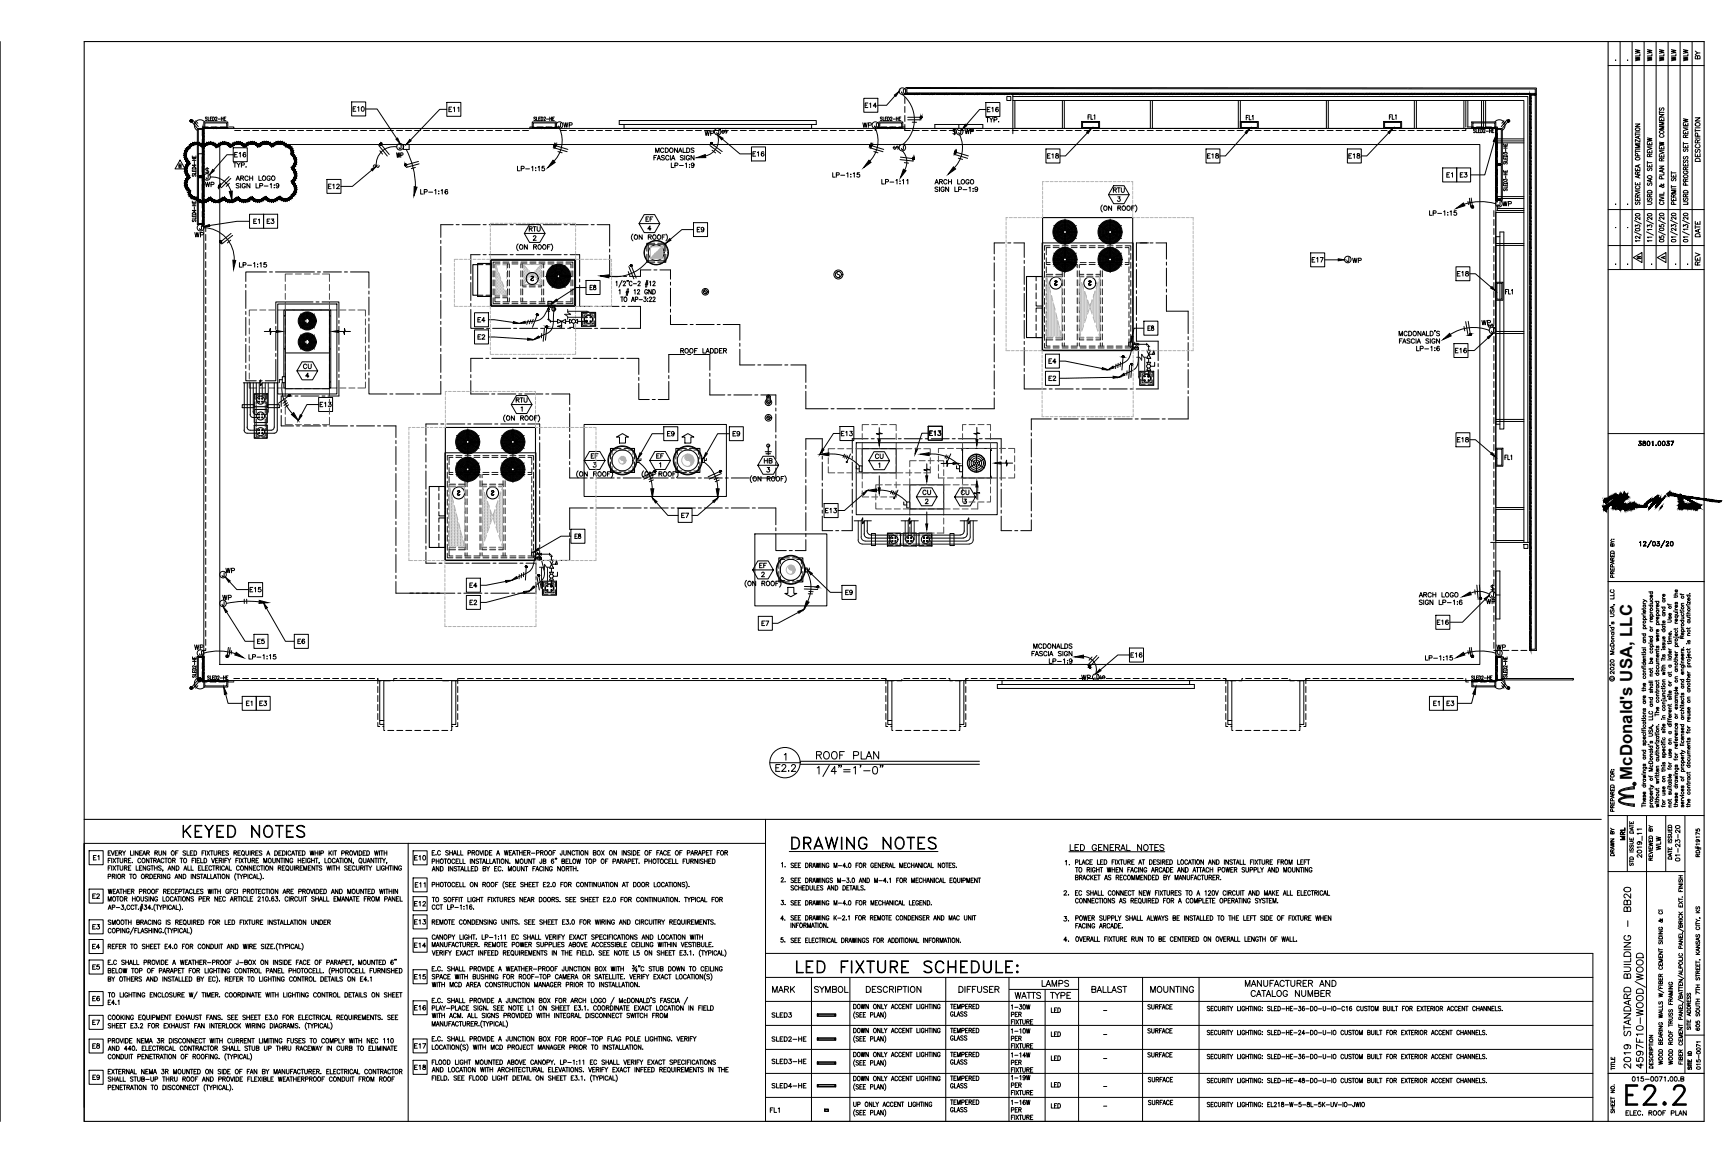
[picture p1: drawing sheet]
<svg xmlns="http://www.w3.org/2000/svg" width="914mm" height="610mm" viewBox="0 0 914 610" stroke-linecap="round" stroke-linejoin="round" font-family="sans-serif">
<defs><g id="words">
<text font-size="15.9" x="859" y="586">E2.2</text>
<text font-size="12.3" x="417" y="452">DRAWING NOTES</text>
<g font-size="10.6">
<text x="96" y="444">KEYED NOTES</text>
<text x="421" y="516">LED FIXTURE SCHEDULE:</text>
</g>
<text font-size="10.1" x="431" y="412">1/4&quot;=1'-0&quot;</text>
<text font-size="9.3" x="872" y="567" transform="rotate(-90 872 567)">4597F10-WOOD/WOOD</text>
<text font-size="8.9" x="864" y="413" transform="rotate(-90 864 413)">McDonald's USA, LLC</text>
<g font-size="7.5">
<text x="431" y="403">ROOF PLAN</text>
<text x="565" y="452">LED GENERAL NOTES</text>
</g>
<g font-size="7.1">
<text x="866" y="291">01/23/20</text>
<text x="410" y="409">E2.2</text>
<text x="864" y="567" transform="rotate(-90 864 567)">2019 STANDARD BUILDING - BB20</text>
</g>
<g font-size="6.6">
<text x="408" y="526">MARK</text>
<text x="430" y="526">SYMBOL</text>
<text x="458" y="526">DESCRIPTION</text>
<text x="507" y="526">DIFFUSER</text>
<text x="550" y="523">LAMPS</text>
<text x="577" y="526">BALLAST</text>
<text x="608" y="526">MOUNTING</text>
<text x="536" y="530">WATTS</text>
<text x="555" y="530">TYPE</text>
</g>
<g font-size="5.7">
<text x="888" y="33" transform="rotate(-90 888 33)">WLW</text>
<text x="894" y="33" transform="rotate(-90 894 33)">WLW</text>
<text x="901" y="32" transform="rotate(-90 901 32)">BY</text>
<text x="186" y="60">E10</text>
<text x="457" y="58">E14</text>
<text x="237" y="60">E11</text>
<text x="521" y="60">E16</text>
<text x="297" y="68">WP</text>
<text x="510" y="72">WP</text>
<text x="398" y="84">E16</text>
<text x="553" y="85">E18</text>
<text x="638" y="85">E18</text>
<text x="713" y="85">E18</text>
<text x="901" y="86" transform="rotate(-90 901 86)">DESCRIPTION</text>
<text x="273" y="92">LP-1:15</text>
<text x="440" y="95">LP-1:15</text>
<text x="765" y="95">E1</text>
<text x="772" y="95">E3</text>
<text x="173" y="101">E12</text>
<text x="588" y="103">RTU</text>
<text x="279" y="123">RTU</text>
<text x="368" y="124">E9</text>
<text x="102" y="127">WP</text>
<text x="901" y="126" transform="rotate(-90 901 126)">DATE</text>
<text x="715" y="140">WP</text>
<text x="901" y="141" transform="rotate(-90 901 141)">REV</text>
<text x="312" y="155">E8</text>
<text x="783" y="173">WP</text>
<text x="606" y="176">E8</text>
<text x="359" y="188">ROOF LADDER</text>
<text x="769" y="188">E16</text>
<text x="160" y="196">CU</text>
<text x="554" y="202">E2</text>
<text x="272" y="214">RTU</text>
<text x="352" y="232">E9</text>
<text x="387" y="232">E9</text>
<text x="444" y="232">E13</text>
<text x="491" y="232">E13</text>
<text x="866" y="237">3801.0037</text>
<text x="346" y="244">EF</text>
<text x="462" y="244">CU</text>
<text x="404" y="246">HB</text>
<text x="488" y="263">CU</text>
<text x="360" y="275">E7</text>
<text x="433" y="273">E13</text>
<text x="303" y="286">E8</text>
<text x="401" y="302">EF</text>
<text x="131" y="314">E15</text>
<text x="248" y="312">E4</text>
<text x="447" y="316">E9</text>
<text x="117" y="319">WP</text>
<text x="786" y="321">WP</text>
<text x="402" y="332">E7</text>
<text x="760" y="332">E16</text>
<text x="135" y="342">E5</text>
<text x="157" y="342">E6</text>
<text x="131" y="350">LP-1:15</text>
<text x="598" y="349">E16</text>
<text x="754" y="351">LP-1:15</text>
<text x="571" y="361">WP</text>
<text x="129" y="375">E1</text>
<text x="137" y="375">E3</text>
<text x="758" y="375">E1</text>
<text x="765" y="375">E3</text>
<text x="861" y="446" transform="rotate(-90 861 446)">MRL</text>
<text x="870" y="455" transform="rotate(-90 870 455)">2019_11</text>
<text x="563" y="459">1.</text>
<text x="890" y="457" transform="rotate(-90 890 457)">01-23-20</text>
<text x="219" y="471">E11</text>
<text x="48" y="477">E2</text>
<text x="562" y="475">2.</text>
<text x="218" y="490">E13</text>
<text x="562" y="489">3.</text>
<text x="48" y="493">E3</text>
<text x="218" y="503">E14</text>
<text x="562" y="500">4.</text>
<text x="48" y="514">E5</text>
<text x="218" y="519">E15</text>
<text x="48" y="531">E6</text>
<text x="555" y="537">LED</text>
<text x="606" y="535">SURFACE</text>
<text x="48" y="543">E7</text>
<text x="555" y="550">LED</text>
<text x="606" y="548">SURFACE</text>
<text x="48" y="556">E8</text>
<text x="218" y="556">E17</text>
<text x="555" y="562">LED</text>
<text x="606" y="561">SURFACE</text>
<text x="218" y="567">E18</text>
<text x="407" y="564">SLED3-HE</text>
<text x="48" y="573">E9</text>
<text x="607" y="574">SURFACE</text>
<text x="863" y="573">015-0071.00.0</text>
<text x="555" y="576">LED</text>
<text x="607" y="586">SURFACE</text>
<text x="407" y="590">FL1</text>
<text x="859" y="591">ELEC. ROOF PLAN</text>
</g>
<g font-size="5.7" fill="#b3b3b3">
<text x="252" y="181">E2</text>
<text x="312" y="244">EF</text>
</g>
<text font-size="5.7" fill="#4d4d4d" x="513" y="244">CU</text>
<g font-size="5.3">
<text x="521" y="66">TYP.</text>
<text x="456" y="68">WP</text>
<text x="372" y="73">WP</text>
<text x="209" y="84">WP</text>
<text x="466" y="98">LP-1:11</text>
<text x="222" y="104">LP-1:16</text>
<text x="794" y="110">WP</text>
<text x="341" y="118">EF</text>
<text x="756" y="115">LP-1:15</text>
<text x="693" y="140">E17</text>
<text x="770" y="147">E18</text>
<text x="554" y="193">E4</text>
<text x="770" y="235">E18</text>
<text x="119" y="304">WP</text>
<text x="248" y="321">E2</text>
<text x="102" y="345">WP</text>
<text x="791" y="345">WP</text>
<text x="880" y="451" transform="rotate(-90 880 451)">WLW</text>
<text x="48" y="456">E1</text>
<text x="218" y="456">E10</text>
<text x="412" y="468">2.</text>
<text x="218" y="480">E12</text>
<text x="417" y="480" transform="rotate(-90 417 480)">3.</text>
<text x="417" y="488" transform="rotate(-90 417 488)">4.</text>
<text x="48" y="503">E4</text>
<text x="417" y="500" transform="rotate(-90 417 500)">5.</text>
<text x="218" y="536">E16</text>
<text x="407" y="539">SLED3</text>
<text x="407" y="552">SLED2-HE</text>
<text x="886" y="564" transform="rotate(-90 886 564)">WOOD ROOF TRUSS FRAMING</text>
<text x="901" y="567" transform="rotate(-90 901 567)">015-0071</text>
<text x="407" y="577">SLED4-HE</text>
<text x="555" y="587">LED</text>
</g>
<g font-size="5.3" fill="#b3b3b3">
<text x="231" y="147">400 CFM</text>
<text x="252" y="171">E4</text>
</g>
<text font-size="5.3" fill="#4d4d4d" x="168" y="216">E13</text>
<g font-size="4.9">
<text x="855" y="454" transform="rotate(-90 855 454)">DRAWN BY</text>
<text x="417" y="460" transform="rotate(-90 417 460)">1.</text>
<text x="865" y="459" transform="rotate(-90 865 459)">STD ISSUE DATE</text>
<text x="876" y="456" transform="rotate(-90 876 456)">REVIEWED BY</text>
<text x="896" y="546" transform="rotate(-90 896 546)">SITE ADDRESS</text>
<text x="855" y="567" transform="rotate(-90 855 567)">TITLE</text>
<text x="855" y="590" transform="rotate(-90 855 590)">SHEET NO.</text>
</g>
<g font-size="4.4">
<text x="381" y="72">S</text>
<text x="472" y="80">S</text>
<text x="787" y="174">S</text>
<text x="581" y="360">S</text>
</g>
<text font-size="4" x="851" y="361">c</text>
<text font-size="3.5" x="864" y="416">R</text>
<g font-size="2.6">
<text x="583" y="536">-</text>
<text x="583" y="549">-</text>
<text x="583" y="561">-</text>
<text x="583" y="576">-</text>
<text x="583" y="587">-</text>
</g>
</g></defs>
<g fill="none" stroke="#000" stroke-width=".53">
<path d="M0 22v571M851 35h51M855 32h.1M857 22v121M861 32h.1M864 22v121M865 30l3 1h-3l3 1h-3M865 26l3 1h-3l3 1h-3M868 28v2h-3M870 22v121M872 30l2 1h-2l2 1h-2M872 26l2 1h-2l2 1h-2"/>
<path d="M874 28v2h-2M876 22v121M878 30l2 1h-2l2 1h-2M878 26l2 1h-2l2 1h-2M880 28v2h-2M883 22v121M889 22v121M895 22v121M194 58h6l10 15M236 58h-3l-16 16M474 51l-5 5h-4M477 50a17 17 0 0 1 1 26"/>
<path d="M478 47v2h-1M479 52v3M479 56v4M479 46l334 1v3h-334zM480 47h332v2h-332zM481 49h-2v1M484 50h1M486 50h1M487 49h-8v1h4M487 49h4M487 50h4M492 50h1"/>
<path d="M492 49h9M494 50h1M495 50h4M500 50h1M502 50h.1M502 49h8M503 50h4M508 50h1M510 50h.1M511 50h4M511 49h4M516 49h9"/>
<path d="M516 50h1M518 50h.1M519 50h4M522 58h-4l-7 8M524 50h1M525 49h9M525 50h1M527 50h4M532 50h1M533 51h2v2h-2zM533 50h1M535 49h4"/>
<path d="M535 50h4M535 49l1 1h2M536 51h240M536 53h270v234M536 50v21M537 53v15h25v-15M540 50h9M540 49h1M541 49h1M543 49h4M548 49h1M549 50h9"/>
<path d="M549 49h1M551 49h4M556 49h.1M557 49h1M559 50h4M559 49h4M563 53v15h46v-15M563 50h9M564 49h.1M565 49h1M567 49h4M572 49h.1"/>
<path d="M573 50h9M573 49h1M575 49h4M579 49h1M581 49h1M582 50h5M583 49h4M587 50h9M587 49h1M589 49h1M591 49h4M595 49h1"/>
<path d="M597 50h9M597 49h1M599 49h4M603 49h1M605 49h1M606 50h4M607 49h3M610 53v15h45v-15M611 50h9M611 49h1M613 49h1M614 49h4"/>
<path d="M619 49h1M621 50h8M621 49h1M622 49h4M627 49h1M629 49h.1M630 50h4M630 49h4M635 50h9M635 49h1M637 49h.1M638 49h4"/>
<path d="M643 49h1M644 50h9M645 49h.1M646 49h4M651 49h1M653 49h.1M654 50h4M654 49h4M656 53v15h46v-15M659 50h9M659 49h1M660 49h1"/>
<path d="M662 49h4M667 49h1M668 50h9M668 49h1M670 49h4M675 49h1M676 49h1M678 50h4M678 49h4M683 50h8M683 49h.1M684 49h1"/>
<path d="M686 49h4M691 49h.1M692 50h9M692 49h1M694 49h4M699 49h.1M700 49h1M702 50h4M702 49h4M703 53v15h45v-15M706 50h9M707 49h.1"/>
<path d="M708 49h1M710 49h4M714 49h1M716 50h9M716 49h1M718 49h4M722 49h1M724 49h1M725 50h4M726 49h3M730 50h9M730 49h1"/>
<path d="M732 49h1M733 49h4M738 49h1M740 50h9M740 49h1M741 49h4M746 49h1M748 49h1M749 50h4M749 49h4M749 53v15h26v-15M754 50h9"/>
<path d="M754 49h1M756 49h.1M757 49h4M762 49h1M764 50h8M764 49h.1M765 49h4M770 49h1M772 49h.1M773 50h4M773 49h4M776 51h32v236"/>
<path d="M776 53v14M777 53v14M778 50h9M778 49h1M780 49h.1M781 49h4M784 53v14M785 53v14M786 49h1M786 53v14M787 50h9M787 49h1"/>
<path d="M789 49h4M794 49h1M795 49h1M797 50h4M797 49h4M802 50h3M802 49h1M803 49h1M805 49h5v1h-5M810 50h3v294h-3zM810 49v1h-4M810 56v4"/>
<path d="M810 52v3M810 50h2v294h-2zM810 52v-2v2M810 53v1M810 55h.1M878 59h2M878 59v1M878 57v1h1l1-1v1M101 64l3 4M102 63l3 4M103 65l1 1M104 64l1 1"/>
<path d="M104 68h4v25h-4zM105 68h2v25h-2zM107 69v3M107 74v3M107 78v4M107 72h.1M107 73v1M107 79v1M107 75v4M108 65h13v3h-13zM108 68h684v292h-684zM108 68v3"/>
<path d="M108 72h.1M108 73v1M108 75v4M108 79v1M108 68h-1v3M108 64a3 3 0 0 0-4 0 3 3 0 0 0 0 5M108 65h12v2h-12zM110 62h-1l1 2h-1M110 62v2h1M110 67h-3M111 63h1M112 67h3"/>
<path d="M112 62h-1v2h1M112 67h-4v1h4M113 62v2zM113 68h1M113 67h1M114 62h1l-1 2h1M115 68h.1M115 67h.1M115 63h2M116 67h5v1h-5M116 76h667v276h-667zM116 67h4"/>
<path d="M117 63h1M117 62v2M118 62v2M119 63h.1M120 62h-1v2h1M121 67h3v1M123 78h8v8h-8zM124 69h3M129 69h3M134 69h3M138 69h4M143 69h3"/>
<path d="M148 69h3M153 69h3M157 69h4M162 69h3M167 69h3M172 69h3M176 69h4M181 69h3M186 69h3M191 69h3M196 69h3M200 69h3"/>
<path d="M200 77l5 6M201 80l1 2M202 76l4 6M205 69h3M210 69h3M210 78a9 9 0 0 0-11 10 .8 .8 0 0 0-1-1 .8 .8 0 0 0 0 1M212 77v2l-1-1M214 76h2v3h-2zM215 69h3M215 79l4 10 1 10M219 69h4M224 69h3"/>
<path d="M229 69h3M234 69h3M238 69h4M243 69h3M248 69h3M253 69h3M257 69h4M262 69h3M267 69h3M272 69h3M277 69h3M282 65h12v3h-12z"/>
<path d="M282 65h12v2h-12zM283 67h-3v1M283 62h-1l1 2h-1M284 62v2h1M284 67h3M285 63h1M286 62h-1v2h1M286 67h-4v1h4M286 62h1v2h-1zM287 67h1M287 68h1M288 62h1l-1 2h1"/>
<path d="M288 68h1M288 67h1M289 67h3M289 63h1M290 67h4v1h-4M291 63h1M291 62v2M292 62v2M292 63h1M293 62h-1v2h1M293 78l7 2M294 67h2a16 16 0 0 1-4 19"/>
<path d="M294 77l7 2M294 67v1M306 69h3M311 69h3M316 69h3M320 69h4M325 69h3M328 64h104v2h-104zM330 69h3M330 66v2h99v-2M335 69h3M339 69h4"/>
<path d="M344 69h3M349 69h3M351 79a.9 .9 0 0 0-1-1 .9 .9 0 0 0 0 1v1a.9 .9 0 0 0 0 1 .9 .9 0 0 0 1-1M352 78h1a1.2 1.2 0 0 1 1 1 1.2 1.2 0 0 1-1 2h-1zM354 69h3M358 78v3l-1-3v3M358 69h4M359 80h2M361 78v3h2M363 69h3M363 78h1a1.3 1.3 0 0 1 1 1 1.3 1.3 0 0 1-1 2h-1zM367 79h-1l1 1h-1"/>
<path d="M368 69h3M376 77l5 4M376 76l6 4M377 80l2 1M380 71a9 9 0 0 1-7 12M382 74l9 7h7M387 69h3M392 69h3M397 69h3M401 69h3M406 69h3M411 69h3"/>
<path d="M416 69h3M420 69h4M425 69h3M430 69h3M435 69h3M439 69h4M444 69h3M449 69h3M454 69h3M460 78l7 2M461 77l7 2M463 68a16 16 0 0 1-4 18"/>
<path d="M465 67h-2v2M465 65h13v3h-13zM466 65h11v2h-11zM466 67h3M467 62h-1l1 2h-1M467 62v2h1M468 63h1M469 67h-5v1h5M469 62h-1v2h1M470 68h.1M470 67h.1M470 62h1l-1 2z"/>
<path d="M471 67h3M471 62h1l-1 2h1M471 68h1M471 67h1M473 63h1M473 67h4v1h-4M474 63h1M474 62v2M475 62v2M476 67h3M476 63h.1M477 62h-1v2h1"/>
<path d="M477 67v1M478 80a8 8 0 0 1 1 10M479 69h3M479 61v3M479 66v3M480 62h7M480 63h7M483 65h2M483 69h3M488 69h3M493 69h3M495 66h25v2h-25z"/>
<path d="M498 69h3M502 69h3M505 68v3M506 69h-2l2 1v1h-2M507 69h3M507 66v2M508 71a15 15 0 0 1-4 19M508 69v2l-1-1M517 69h3M521 69h4M526 69h3M531 69h3"/>
<path d="M536 69h3M540 69h4M545 69h3M550 69h3M555 69h3M559 69h4M564 69h3M569 69h3M572 64h10v4h-10zM573 65h8v2h-8zM574 69h3M575 70l-11 13h-3"/>
<path d="M576 62h.1M577 61h-1v2M577 61v2h1M578 69h4M579 61v2M583 69h3M588 69h3M593 69h3M598 69h3M602 69h3M607 69h3M612 69h3"/>
<path d="M617 69h3M621 69h4M626 69h3M631 69h3M636 69h3M640 69h4M645 69h3M650 69h3M655 69h3M656 64h10v4h-10zM657 65h8v2h-8zM659 70l-11 13h-2"/>
<path d="M659 69h4M659 62h1M661 61h-2v2M661 61v2h1M663 61v2M664 69h3M669 69h3M674 69h3M678 69h4M683 69h3M688 69h3M693 69h3"/>
<path d="M697 69h4M702 69h3M707 69h3M712 69h3M717 69h3M721 69h3M726 69h3M731 69h3M732 64h10v4h-10zM733 65h8v2h-8zM735 70l-12 13h-3M735 62h1"/>
<path d="M736 69h3M736 61h-1v2M737 61v2h1M738 61h1v2M740 69h4M745 69h3M750 69h3M755 69h3M759 69h4M764 69h3M769 69h3M776 68v1h-2"/>
<path d="M777 67h3M779 65h13v3h-13zM779 65h12v2h-12zM781 69h-1l1 1h-1M781 68v2h1M781 67h3M782 69h1M783 68h-1v2h1M783 67h-4v1h4M784 68v1v1zM784 68h1M784 67h1"/>
<path d="M785 69l1-1-1 2h1M786 68h.1M786 67h.1M786 67h3M786 69h2M787 67h5v1h-5M788 69h1M788 68v2M789 68v2M790 69h.1M791 68h-1v2h1M791 75l-5 18h-8"/>
<path d="M791 67h1v2M791 64a3 3 0 0 1 5 0 3 3 0 0 1-1 5M792 68h3v19h-3zM792 72v-4v4M792 67v1M792 72v1M792 74v1M792 76v3M792 68h2v19h-2zM792 76h14M792 70v4M792 75v3"/>
<path d="M792 80v3M792 75h14M792 73h14M796 76v1h2v-1M796 78h2M796 77h2M796 64l-1 1M797 76v1M797 77v1M797 65l-2 1M797 79v1M798 63l-4 4"/>
<path d="M798 64l-3 4M810 61v9M810 71v8M810 61v1M810 63h.1M810 64v4M810 69v1M810 71h.1M810 72v4M810 77v1M810 78v1M865 70v2"/>
<path d="M865 79v2M865 79h3M865 76h3M865 71h3M865 70h3M865 66h3l-3 1h3M867 72v1M868 77h-3h3l-3 1h3M868 74v1l-3-1v1M868 72l-3 1h3M872 78l2 1h-2M872 73h2l-2 1h2l-2 1"/>
<path d="M872 77h2M872 80v1h2v-1M872 75v2h2v-2M873 76v1M878 77v2h2v-2M878 63v1h2v-1M878 61h2l-2 1h2M878 80l2 1-2 1M878 75l2 1h-2l2 1h-2M878 80h2M879 71a.8 .8 0 0 0-1 1 .8 .8 0 0 0 1 1h1a.8 .8 0 0 0 0-1 .8 .8 0 0 0 0-1M879 63v1"/>
<path d="M879 78v1M880 67h-2l2 1h-2h2M880 65h-2h2l-2 1h2M891 77v1h2v-1M891 69v2h2v-2M891 65v1h2v-1M891 68h2l-2 1M891 63h2l-2 1h2l-2 1M891 67h2M891 76h2M891 75v2M891 79v1h1l1-1v1"/>
<path d="M892 73v-1h-1v1h2M892 66h.1M892 70v1M892 77v1M893 71l-1 1M95 88h1v-1h-1v2h1l-1-1M95 85l3 4h-5zM102 84h2M102 85h2M102 90v1h2v-1M102 83h2M102 89a1 1 0 0 1 1-1 1 1 0 0 1 1 1h-2z"/>
<path d="M102 92v1l2-1-1 1M103 90v1M103 83h.1M103 84v1M103 85v2M103 87v1l-1-1h2M104 91v1h-2M104 93h4v26h-4zM105 94h2v24h-2zM105 81h2v26h-2zM105 94h2M107 83v3"/>
<path d="M107 88v3M107 93v3M107 97v4M107 91v2h1v-2M107 93h1M107 81v1M107 87v1M107 89v1M107 97v1M107 99h.1M107 83v4M108 81v1"/>
<path d="M108 83v4M108 87v1M108 89v1M108 93v3M108 97v1M108 99h.1M108 93h-1v3M109 96v3l1-3v3l1-3M110 89v3M110 93v2h-1v-1M110 89h-1v1l1 1h-1M111 94a10 10 0 0 1 11 7"/>
<path d="M112 98h1v-1l-1-1v3M121 93l-5 5M121 97l-1 2M122 94l-5 5M123 82h-3l-7 8M124 86h1M124 82h1M124 86v2M125 95l1-2 1 2M125 86l1 1v1M125 95h1M126 81h-2v2h2"/>
<path d="M127 97h-2l2 2h-1h-1M127 81v2M127 86l-1 1M127 97v2M127 94h2l-2-1v2M128 87h1v-1h-1v2M128 94l1 1M130 98a.9 .9 0 0 0-1-1 .9 .9 0 0 0-1 1v1a.9 .9 0 0 0 1 0 .9 .9 0 0 0 1 0h-1M130 81a1.1 1.1 0 0 0-1 1 1.1 1.1 0 0 0 1 1 .7 .7 0 0 0 0-1 .7 .7 0 0 0-1 0M130 88h.1M131 94a.9 .9 0 0 0-1-1 .9 .9 0 0 0 0 1v1a.9 .9 0 0 0 1 0M132 93v2"/>
<path d="M132 94h2M132 97v2l-1-2v2M134 93v2M135 97v2h2M137 93v2h1M137 98h2v-1h-2v2M140 98h2M143 94a.9 .9 0 0 0-1-1 .9 .9 0 0 0-1 1 1 1 0 0 0 1 1 1 1 0 0 0 1 0h-1M143 98l1-1v2M145 98h.1M145 99h.1M148 98a.7 .7 0 0 1-1 1 1.1 1.1 0 0 1-1-2 .7 .7 0 0 1 1 0v2h-1"/>
<path d="M197 90l-11 9h-6M201 88a.8 .8 0 0 1-1 1 .8 .8 0 0 1-1-1M220 89h-2M221 85l-6 2M222 87l-7 2M295 80l2 1M346 83h1M347 81v-3l1 3 1-3v3M347 82h-1v3M348 85l1-3 1 3M348 84h1M352 83h-2l2 1h-2"/>
<path d="M354 83a.9 .9 0 0 0-1-1 .9 .9 0 0 0-1 1v1a.9 .9 0 0 0 1 1 .9 .9 0 0 0 1-1M355 82v3M355 86v3h2M355 85l1-3 1 3M356 84h1M357 88l1-1h1l-2-1v3M359 81l1-3 1 3M360 88h2M362 83l-2-1v1l2 1h-2M362 82v3M363 87v-1v3M365 87h.1"/>
<path d="M365 83a.8 .8 0 0 0-1-1 .8 .8 0 0 0-1 1v1a.8 .8 0 0 0 1 1 .8 .8 0 0 0 1-1h-1M365 88h.1M367 87a.7 .7 0 0 1-1 1 .7 .7 0 0 1 0-1 .7 .7 0 0 1 1 0v2l-1-1M367 82v3l-1-3v3M462 80l3 1M476 84l7 1M476 83l8 1M479 86h2M495 97l1-2 1 2M495 97h1M496 99h-1l1 1v1h-1M497 99v2"/>
<path d="M497 96h1l1-1h-2v2M498 96l1 1M500 100a1.1 1.1 0 0 0-2-1 1 1 0 0 0 0 2 1 1 0 0 0 2 0l-1-1M501 96a.9 .9 0 0 0-1-1 .9 .9 0 0 0-1 1 .9 .9 0 0 0 1 1 .9 .9 0 0 0 1 0M502 95v2M502 96h2M502 99v2l-2-2v2M504 95v2M505 82l7 2M505 99v2h2M506 80l6 3M507 95v2h1"/>
<path d="M507 84h2M513 96a.9 .9 0 0 0-1-1 .9 .9 0 0 0-1 1 .9 .9 0 0 0 1 1 .9 .9 0 0 0 1-1h-1M513 99v2M515 100h.1M517 100a.8 .8 0 0 1-1 0 .8 .8 0 0 1 0-1 .8 .8 0 0 1 1 0v2h-1M589 98h6l3 5-3 5h-6l-2-5zM792 87h3v19h-3zM792 83v4v-4M792 87h.1M792 80v1M792 82v1M792 91v1"/>
<path d="M792 93v1M792 99v1M792 95v4M792 88h2v18h-2zM792 87v4M792 85v3M792 89v4M792 94v3M792 99v3M796 90v1h2v-1M796 97v1h2v-1M796 83v1h2v-1"/>
<path d="M796 96v-1h1h1l-1 1M796 81h1h1l-1 1M796 92h2M796 96a1 1 0 0 1 1 0 1 1 0 0 1 1 1h-2zM796 82a1 1 0 0 1 1 0 1 1 0 0 1 1 1h-2zM796 100v1l1-1v1M796 86v1l1-1v1M797 84h.1M797 90v1M797 98h.1M797 92h.1M797 93v1"/>
<path d="M798 99h-2M798 85h-2M810 85v8M810 94v9M810 80v4M810 85v1M810 86v1M810 88v4M810 93h.1M810 94v1M810 96v4M865 80h3"/>
<path d="M865 97v1h3v-1M865 89v1h3v-1M866 99a.8 .8 0 0 0-1 0 .8 .8 0 0 0 1 1h1a.8 .8 0 0 0 1-1 .8 .8 0 0 0-1 0M867 92l-1-1-1 1h3M867 89v1M867 97v1M867 83v-2h-1l-1 2h3M867 87v1M867 93v1M868 93h-3l3 1M868 87l-3 1 3 1M868 91l-1 1"/>
<path d="M872 86h2M872 85v2M872 87v1h2v-1M872 97v1h1l1-1v1M872 89v1h1l1-1v1M873 80v1M873 88h.1M873 83v-1h-1v1h2M873 95v1M874 82h-1M874 95l-2 1h2M878 88h2l-2 1h2"/>
<path d="M878 82v1h2v-1M879 97l1 1a.7 .7 0 0 1 1 1 .7 .7 0 0 1-1 0l-1-1-1 1h1l1-2M879 85v-1h-1v1h2M879 82v1M879 95v-2h-1v2h2M880 90v1M880 90l-2 1h2M880 84h-1M880 91v2h-2M884 92v2h3v-2M884 100h3M884 99h3"/>
<path d="M884 91v1M884 98v1M884 91h3M885 94v2l1-2v2M886 93v1M891 87v1h2v-1M891 85v1h1l1-1v1M891 83v1h1l1-1v1M891 91a.8 .8 0 0 0 1 1 .8 .8 0 0 0 1-1 .8 .8 0 0 0-1 0M892 96v-1h-1v1h2M892 90v-1h-1v1h2M892 87v1"/>
<path d="M892 98v-1h-1v1h2M893 95h-1M893 88l-1 1M102 109h2M102 108h2M102 114v1h2v-1M102 106v1h2v-1M102 113l1-1 1 1h-2zM102 116v1l2-1-1 1M103 107h.1M103 114v1M103 108v1"/>
<path d="M103 109v2M103 111v1l-1-1h2M104 115v1h-2M107 119v2l-1 1v-1M107 116v4M107 102v3M107 107v3M107 112v3M107 116v3h1v-3M107 119h1M107 114v1M107 105v1"/>
<path d="M107 106v1M107 113v1M107 100v4M107 108v4M108 100v4M108 105v1M108 106v1M108 108v4M108 113v1M108 114v1M108 120h1v3M132 117h-7l-14 2"/>
<path d="M132 113h7v8h-7zM134 117h1M136 116h-2v2h2M137 116v2M139 113h8v8h-8zM141 117h1M143 116h-2v2h2M144 116h1l-1 1a.8 .8 0 0 1 1 1 .8 .8 0 0 1-1 0 .8 .8 0 0 1-1 0M240 119h-7v7M241 119h2M245 119h9M256 119h1"/>
<path d="M259 119h9M270 119h2M273 119h10M280 119h6l2 5-2 4h-6l-3-4zM287 119h10M299 119h1M302 119h9M313 119h1M316 119h7v11M338 118l3 5h5l3-5-3-4h-5l-3 4h11M507 100h2v-1h-2v2M510 100h2"/>
<path d="M515 101h.1M558 119l5 3M564 116v6M570 119l-6 3M582 119l5 3M583 108a2.6 2.6 0 0 0 0 4M587 103h11M587 116v6M588 109v2l-1-2v2M592 104h1l-1 1a.8 .8 0 0 1 1 1 1 1 0 0 1-2 0M592 110h1v-1h-1v2M592 110l1 1"/>
<path d="M593 119l-5 3M599 110h1M600 109h-1v2M601 108a2.4 2.4 0 0 1 0 4M777 107v1M778 105v5M779 105v4M791 111v4M791 116v3M791 108l-9-1-7 1M792 103v3v-3M792 106h.1"/>
<path d="M792 101v1M792 109v2M792 105h14M792 104v3M792 111h14M792 110h14M792 104h14M806 112h-14v17h14M810 109v8M810 118v9M810 104v4M810 101h.1"/>
<path d="M810 102v1M810 109h.1M810 110v1M810 112v4M810 117h.1M810 118v1M810 120v4M851 111h51M855 108h.1M861 108h.1M865 117l4 1M865 101l3 1-3 1"/>
<path d="M865 101h3M865 105v1h3v-1M866 113a1.2 1.2 0 0 1 1 0 1.2 1.2 0 0 1 1 1 1.2 1.2 0 0 1-2 0 1.2 1.2 0 0 1 0-1zM866 107v1l1-1v1M867 104l-1-1-1 1h3M867 105v1M868 103l-1 1M868 115v1l-2-1-1 1h1M871 117l4 1M872 107h2l-1 1h-1M872 113a1.2 1.2 0 0 1 1 0 1.2 1.2 0 0 1 1 1 1.2 1.2 0 0 1-1 0 1.2 1.2 0 0 1-1-1zM872 101a1.2 1.2 0 0 1 2 0 1.2 1.2 0 0 1 0 1h-2z"/>
<path d="M872 105v1h1l1-1v1M873 104v-1h-1v1h2M874 103h-1M874 115v1l-2-1v1M878 117l3 1M878 119v1h1a.8 .8 0 0 1 0-1 .8 .8 0 0 1 1 0 .8 .8 0 0 1 0 1M878 104l2 1-2 1M878 106h2M878 104h2M878 113a1.2 1.2 0 0 1 2 0 1.2 1.2 0 0 1 0 1 1.2 1.2 0 0 1-1 0 1.2 1.2 0 0 1-1-1zM879 107a.8 .8 0 0 0-1 1 .8 .8 0 0 0 1 0h1a.8 .8 0 0 0 0-1M880 115v1l-1-1-1 1h1"/>
<path d="M880 102v1h-2M884 117l4 1M884 105v1h3v-1M884 120v-1h1a1 1 0 0 1 2 0 .7 .7 0 0 1-1 1M885 113a1.2 1.2 0 0 1 1 0 1.2 1.2 0 0 1 1 1 1.2 1.2 0 0 1-2 0 1.2 1.2 0 0 1 0-1zM886 104l-1-1-1 1h3M886 105v1M886 108v-1h-1l-1 1h3M887 101h-3h3l-3 1h3M887 103l-1 1M887 115v1l-2-1-1 1h1M890 117l4 1"/>
<path d="M891 120v-1h1a.7 .7 0 0 1 1 0 .7 .7 0 0 1 0 1M891 107h2l-1 1h-1M891 101a1.2 1.2 0 0 1 2 0 1.2 1.2 0 0 1 0 1h-2zM891 113a1.2 1.2 0 0 1 1 0 1.2 1.2 0 0 1 1 1 1.2 1.2 0 0 1-1 0 1.2 1.2 0 0 1-1-1zM891 105v1h1l1-1v1M892 104v-1h-1v1h2M893 108h.1M893 103h-1M893 115v1l-2-1v1M108 120a17 17 0 0 1 16 18M109 129v3M109 134v3"/>
<path d="M109 138v4M122 127l-2 2M122 124l-5 4M123 125l-5 4M127 139v2h1M134 139h1v2M136 140h.1M138 139v2M141 139h-1v1a.9 .9 0 0 1 1 0 .9 .9 0 0 1 0 1 .9 .9 0 0 1-1 0M233 127v2M233 130v10M254 135h-5v10"/>
<path d="M256 135h1M259 135h9M259 137h46v25h-46zM270 135h2M273 135h10M274 129a2.4 2.4 0 0 0 0 4M277 124h11M279 129v3l-2-3v3M282 125h1h1l-2 2h2M282 131h2v-1l-2-1v3M283 131l1 1M284 135h2"/>
<path d="M287 135h10M290 131h1M291 129h-1v3M292 129a2.5 2.5 0 0 1 0 4M299 135h1M302 135h5v11M323 132v1M323 135v11h5M335 124a2.4 2.4 0 0 0 0 3M340 124v3l-2-3v3M342 139a22 22 0 0 1-20 7M343 125h1l1-1h-2v3"/>
<path d="M344 125l1 2M345 121h-2l1-1v2M350 125h1M352 124h-2v3M352 124a2.5 2.5 0 0 1 0 3M367 121h-6l-6 6M526 136v1M526 139v10M532 129h-6v5M533 129h2M536 129h6v7M542 138v1"/>
<path d="M551 129h49v57h-49zM558 134l5 3M563 123l-5 3M563 138l-5 3M564 124v6M564 138v6M564 130v7M564 123l6 3M564 138l6 3M570 134l-6 3M582 134l5 3M587 123l-5 3"/>
<path d="M587 138l-5 3M587 124v6M587 138v6M587 130v7M588 123l5 3M588 138l5 3M593 134l-5 3M601 139v2M608 129h-7v9M609 129h1M612 129h5v8M617 139v1"/>
<path d="M701 137h7M791 121v3M791 126v3M791 130v4M791 135v3M791 140v3M794 123h2v104h-2zM794 125h-2v99h2M806 130h-14v45h14M810 132v9M810 128v4M810 124v1"/>
<path d="M810 126v1M810 132v1M810 134v1M810 136v4M851 130h51M855 120h.1M855 140h.1M861 120h.1M861 140h.1M864 136l5-2v5zM865 123l4 1M865 120v-1l1 1a.7 .7 0 0 1 1-1 .7 .7 0 0 1 0 1"/>
<path d="M866 121a1.2 1.2 0 0 1 1 0 1.2 1.2 0 0 1 1 1 1.2 1.2 0 0 1-2 0 1.2 1.2 0 0 1 0-1zM867 136h1v1h-2l1-1v1M868 125v1l-2-1-1 1h1M868 127h-3l1 1M871 123l4 1M872 120v-1l1 1a.7 .7 0 0 1 1-1 .7 .7 0 0 1 0 1M874 140h.1M874 127h-2v1M874 125h-2v1M874 121h-2v1M877 136l5-2v5zM878 123l3 1"/>
<path d="M878 125v1h1a.8 .8 0 0 1 0-1 .8 .8 0 0 1 1 0 .8 .8 0 0 1 0 1M878 127a1.2 1.2 0 0 1 2-1 1.2 1.2 0 0 1 0 2 1.2 1.2 0 0 1-1 0 1.2 1.2 0 0 1-1-1zM878 121a1.2 1.2 0 0 1 2 0 1.2 1.2 0 0 1 0 1 1.2 1.2 0 0 1-1 0 1.2 1.2 0 0 1-1-1zM880 136v1M881 136h-2l2 1M884 123l4 1M885 127a1.2 1.2 0 0 1 1-1 1.2 1.2 0 0 1 1 2 1.2 1.2 0 0 1-2 0 1.2 1.2 0 0 1 0-1zM887 140h.1M887 121v1l-2-1-1 1h1M887 125h-3l1 1M890 123l4 1M891 127a1.2 1.2 0 0 1 1-1 1.2 1.2 0 0 1 1 2 1.2 1.2 0 0 1-1 0 1.2 1.2 0 0 1-1-1z"/>
<path d="M893 120h.1M893 140h.1M893 125h-2v1M893 121h-2v1M109 143v3M109 148v3M109 153v3M109 157v4M129 140h1v-1h-1v2M130 151v1M130 154v9M131 140h2"/>
<path d="M136 141h.1M141 144h-11v5M143 144h1M146 144h20M166 160h-20v11M167 160h2M168 144h2M170 160h9v8M171 144h10M182 144h2M185 144h10v8M195 154v2"/>
<path d="M195 157v10M233 145v9M233 156v1M233 159v9M249 149v10M253 140h3M253 156h3M257 140h3M257 156h3M281 146l1 1-1 1h1v1l-1-1 1-1zM289 146h6M290 159h2v3h-2z"/>
<path d="M292 140l3 6M295 147l-3 5M296 147l3 5M296 146h6M299 140l-3 6M307 148v1M307 151v11h6M310 152h-5l-10 7M326 149v2M328 154v-1v3M328 157h2M329 157v3"/>
<path d="M329 148l-2 4M330 149h1l-1 2h1M330 146h2M331 155h2M331 154h2M332 148v1M332 153l-1 3M332 144l1 2M333 148l-1 1M333 153l-1 3M333 141l2 7M334 141l3 6"/>
<path d="M334 160l1-3 1 3M334 149a.7 .7 0 0 0-1 1 .8 .8 0 0 0 0 1 .8 .8 0 0 0 1 0M334 159h1M335 150h2M336 154v-1v3M336 158h1v-1h-1v3M337 154l1-1v1l-1 2h2M338 149h1l-1 2h1M338 159h2M341 157h1l-1 1a.7 .7 0 0 1 1 1 .7 .7 0 0 1-1 0M341 151h2M342 150h1"/>
<path d="M342 148v4M343 159h.1M343 158h.1M343 154a.7 .7 0 0 0-1-1 .7 .7 0 0 0-1 1v1a.7 .7 0 0 0 1 1 .7 .7 0 0 0 1-1h-1M343 148l-1 4M344 158v-1l1 1-2 2h2M344 149v2M344 143h-5v3h-6M345 153v3l-2-3v3M345 153a1.2 1.2 0 0 1 2 1 1.4 1.4 0 0 1-2 2zM346 149h1l-2 2h2M346 158v-1l1 1-2 2h2"/>
<path d="M346 143h2M349 143h6v5M355 149v2M355 152v10M373 153v1l1 1-1 1M444 144a1 1 0 0 0-1 1 1 1 0 0 0 1 1v1M526 150v2M526 153v10M542 141v10M542 152v2M542 155v10M548 160v2h4v-2"/>
<path d="M548 150v3M548 155v3M552 149v-3h-4v3M552 150v3M552 155v3M558 149h1l-1 1 1 1h-1v-1l1-1zM576 149h1l-1 1 1 1h-1v-1l1-1zM601 143v9M601 154v1M601 157v9M617 156v9h12v12M617 142v9"/>
<path d="M617 153v2M778 145h3l8 7M791 145v3M791 149v4M791 154v3M791 159v3M792 149h3v10h-3zM792 150h3v8h-3zM797 154h.1M798 153h-1v3M798 153v3h1M800 154v-1v3"/>
<path d="M810 142v9M810 156v9M810 151v4M810 140v1M810 142v1M810 144v3M810 148v1M810 150v1M810 156v1M810 158v1M810 159v4M851 143h51"/>
<path d="M109 162v3M109 167v3M109 172v3M109 176v4M130 165v1M130 168v9M130 179v2M140 175h2l1-1v3l1-2h2M146 173v1M146 176v9M147 161h31v47h-31zM151 164h23v42h-23z"/>
<path d="M159 166l3 3M159 177l3 3M162 170l-3 4M163 170l3 4M166 166l-3 3M166 177l-3 3M179 175h3v2v-3l1 1h2M179 170v1M179 173v9M195 168v2M195 171v10M233 170v2"/>
<path d="M233 173v10M249 164v10h7M249 161v1M258 174h1M258 169l14 2M258 178l21 1M261 174h9M272 174h1M275 174h10M280 169l-1 3M281 169l-1 2M282 169l-1 2"/>
<path d="M284 167l-2 6M286 174h2M287 176l-1 3M288 174l-1 7M289 174h10M289 173v7M290 169h1M290 165h1M290 162v2M290 164v6h5M291 169v2M292 162h2"/>
<path d="M292 163h-1v-1a13 13 0 0 1-7 8l-6 1M293 162v3M293 165v1a12 12 0 0 1-3 10l-5 2M295 169v2l4-2v2zM297 170v3h-2l2-1M299 170h2M300 174h2M303 170l-2-1v2h2M304 171v2h-3M304 174h9M305 170l1-1v2h-1M306 170h4"/>
<path d="M309 169v2M315 174h1M315 162h1M318 174h9M318 162h10M329 174h2M329 162h2M332 162h7v12h-7M355 167v5h9M355 164v1M365 172h2M368 172h10"/>
<path d="M379 172h2M383 172h8v8M526 164v2M526 168v9M526 179v1M542 166v2M542 170v9M548 176v3h4v-3M548 167v3M548 172v3M552 165v-2h-4v2M552 167v3"/>
<path d="M552 172v3M601 171v10h12v10M601 168v2M605 174h-5l-1 4M629 178v2M740 178v-3l1 3 1-3v3M742 179h-1v3M745 176a1.1 1.1 0 0 0-2-1 1 1 0 0 0 0 2 .8 .8 0 0 0 1 1 .8 .8 0 0 0 1-1M745 175h1a1.3 1.3 0 0 1 1 1 1.3 1.3 0 0 1-1 2h-1zM746 180h-1l1 1v1l-1-1M748 180a.9 .9 0 0 0-1-1 .9 .9 0 0 0 0 1v1a.9 .9 0 0 0 0 1 .9 .9 0 0 0 1-1M749 179v3"/>
<path d="M752 175v3l-2-3v3M752 178l1-3 1 3M753 177h1M755 175v3h1M756 180h-1l1 1v1l-1-1M757 175h1a1.3 1.3 0 0 1 0 1 1.3 1.3 0 0 1 0 2h-1zM757 179v3M759 175v1M759 180a.9 .9 0 0 0-1-1 .9 .9 0 0 0 0 1v1a.9 .9 0 0 0 1 1 .9 .9 0 0 0 0-1M762 176h-2l2 1v1l-2-1M762 179v3l-2-3v3M775 173v2"/>
<path d="M776 170l1 7M777 170l1 7M787 179l-7 7h-3M788 175a23 23 0 0 0-21 2M790 174v2l-1-1M791 164v3M791 173v3M791 178v3M806 176h-14v46h14M810 166v8M810 175v4M810 164v1"/>
<path d="M810 166v1M810 167v4M810 172v1M810 174h.1M109 181v3M109 186v3M109 191v3M109 196v3M130 197v5h6M130 182v10M130 193v2M146 187v2"/>
<path d="M146 190v12h-6M149 199h2v4h-2zM150 199v-35h25v41h-1M151 187h23M157 196l3 5h5l3-5-3-5h-5l-3 5h11M162 182l-3 3M163 182l3 3M163 199h-1l1-2v3M179 184v1M179 187v10M179 198v2M195 183v1"/>
<path d="M195 197v1M195 186v9M233 184v2M233 188v9M233 199v1M249 198v2M255 190h-6v7M257 190h2M260 190h10M271 190h2M275 190h9M286 190h1"/>
<path d="M289 190h9M300 190h2M303 190h10M314 190h2M317 190h10M329 190h1M332 190h6v8M338 200v1M354 199v1M362 188h-8v9M376 198v1M376 188v8"/>
<path d="M391 182v1M391 185v8h8M401 193h2M404 193h10M415 193h2M418 193h8v9M526 182v9M526 193v2M526 196v10M542 181v1M542 184v9M542 195v2"/>
<path d="M542 198v8h12M561 191h3l19 4M589 200h-28M591 193l-1 2M592 192v3M593 192v2M594 189v7M596 196v3M597 181h2v2h-2zM598 193l-1 7M599 193l-1 7M599 184h3"/>
<path d="M599 185h3M599 182h2M599 183v2M599 182a13 13 0 0 1-4 10l-6 2M600 181v1h-1M602 182h5l1 3M603 184l-1 1a12 12 0 0 1-2 11l-5 2M603 182v1M607 185l2 5h-2l2-5zM607 182v1M607 183h1M607 198h1"/>
<path d="M607 193v-1h2l-1 1M607 195v1h2l-1-1M608 187h3v-2l-1 2M608 196v3M608 190v2M611 192v2h-2M613 192v2M613 196v10h-12M629 181v10M629 192v2M629 196v9M741 180h.1"/>
<path d="M742 182l1-3 1 3M743 181h1M750 183v3h1M750 182l1-3 1 3M750 181h1M752 184h1v-1h-1v3M754 185h2M757 184l1-1v3M759 184h.1M759 185h.1M762 184v-1a1.1 1.1 0 0 0-2 1 1.1 1.1 0 0 0 1 2 1 1 0 0 0 0-2 .7 .7 0 0 0-1 1M791 183v3"/>
<path d="M791 188v3M791 192v4M791 197v3M810 180v9M810 190v8M810 199v4M810 180v1M810 182h.1M810 183v4M810 188v1M810 190h.1M810 191v4"/>
<path d="M810 196v1M810 198h.1M109 200v3M109 205v3M109 210v3M109 215v3M109 219v4M128 214h7v2h-7zM129 203h8l1-2v3l1-1h8M129 203v25l1 1h7M131 203v23l1 2h5M132 219l2 2h3"/>
<path d="M132 203v16M134 203v15l1 1h2M136 203v8l1 2M137 203v8M137 202h2M141 214h7v2h-7zM145 203v23M147 203v25M149 217v1M149 220v5h6M149 202a20 20 0 0 0 6 17M149 201h-1v2"/>
<path d="M150 203v2h1M152 212l-2 1M152 213l-2 2M153 214l-2 2M153 209l-6 4M155 210h-6v5M156 210h2M159 210h10M169 214h-7l-3 6M170 210h2M179 201v9h-5M195 200v8h10"/>
<path d="M206 208h2M209 208h10M221 208h1M233 202v6h-9M249 201v7h10M260 208h2M263 208h10M267 220a2.4 2.4 0 0 0 0 3M271 214h11M273 209h6l3 5-3 5h-6l-2-5zM276 216v-1v3M278 208h9"/>
<path d="M285 220a2.4 2.4 0 0 1 0 3M289 208h1M292 208h9v6M301 216v1M301 219v9M338 203v8h6M345 211h2M354 202v9h-6M376 201v8h8M385 209h2M388 209h10M399 209h2"/>
<path d="M403 209h8v5M406 211a1.7 1.7 0 0 0-1 3 1.7 1.7 0 0 0 3 0 1.7 1.7 0 0 0 0-3M406 210h.1M406 211h2M406 212v1M407 209l-1 1h1M407 212l-1 1h1v1M407 212l1 1M408 210h-1M411 216v2M411 219v10M426 204v2"/>
<path d="M426 207v9h12M440 216h1M443 216h9M454 216h2M457 216h10M468 216h2M472 216h9M483 216h1M486 216h9M497 216h1M500 216h10M511 216h2"/>
<path d="M526 211v5h-12M526 207v2M555 206h2M558 206h10M569 206h2M573 206h9M584 206h1M587 206h9M598 206h2M629 210v12h-11M629 207v1M791 202v3"/>
<path d="M791 207v3M791 211v4M791 216v3M810 204v9M810 213v9M810 220h.1M810 204v1M810 205v1M810 207v4M810 212v1M810 213v1M810 215v4"/>
<path d="M109 229v3M109 224v3M109 234v3M109 238v4M139 228h5M139 229h6M145 226v1l-2 1M147 228l-1 1h-1M157 225h2M160 225h10M171 225h2M174 225h10"/>
<path d="M186 225h1M189 225h9M200 225h1M203 225h7v7M210 233v2M210 236v10M225 232v1M225 235v9M232 224h-7v6M233 224h2M235 240h49v57h-49zM236 224h10"/>
<path d="M242 230l5 4M247 234l-5 3M248 235v6M248 227v6M248 224h1M248 234l6 3M251 224h9M254 230l-6 4M262 224h1M265 224h10M266 230l5 4M271 234l-5 3"/>
<path d="M271 235v6M271 227v6M272 234l5 3M272 220v2l-1-2v2M275 221h2v-1h-2v2M276 224h2M276 221l1 1M277 230l-5 4M279 224h7v6M283 221h1M284 220h-1v2M286 231v2"/>
<path d="M286 234v10M301 230v2M301 233v10M309 225h75v38h-75zM326 231l3-2 4 2h-2v3h-3v-3zM351 230h-6l-6 10M361 231l3-2 3 2h-1v3h-4v-3zM386 230h-6l-6 10M407 220l-1 1h1M407 221v1M411 230v2M411 233v10"/>
<path d="M426 238v-6h9v8M426 240v1M444 229h-3l-5 9M453 234h75v38h-75zM456 237h18v13h-18zM459 232h-8v8M461 232h2M464 232h10M465 226v3l2 1h-3h1v3M475 232h2M478 232h10M491 229h-3l-3 8"/>
<path d="M493 232h9M504 232h1M507 232h10M509 237v1zM509 237h15v16h-15zM517 226v3h1h-3l2 1v3M518 232h2M521 232h9v8M524 237v1zM546 229v2M546 232v10M556 222h-10v5"/>
<path d="M558 222h1M561 222h10M572 222h2M575 222h10M586 222h2M590 222h9M601 222h1M604 222h9M615 222h2M778 233h3l8 7M791 221v3M791 226v3"/>
<path d="M791 230v4M791 235v3M791 240v3M792 237h3v10h-3zM792 238h3v8h-3zM806 223h-14v46h14M810 228v8M810 237v9M810 223v4M810 221v1M810 228h.1M810 229v1"/>
<path d="M810 231v4M810 236h.1M810 237v1M810 239v4M851 229h51M109 243v3M109 248v3M109 253v3M109 257v4M210 247v2M210 251v9M225 246v2"/>
<path d="M225 249v10M236 260v-3h-4v3M242 245l5 3M242 260h1l-1 1 1 1h-1v-1l1-1zM247 249l-5 3M248 249v6M248 242v6M248 249l6 3M254 245l-6 3M260 260h1l-1 1 1 1h-1v-1l1-1zM266 245l5 3M271 249l-5 3"/>
<path d="M271 249v6M271 242v6M272 249l5 3M277 245l-5 3M286 245v2M286 249v9M286 260v1M301 247v6h10M301 244v2M306 249a2.4 2.4 0 0 0 0 4M309 244l3 4h5l3-4-3-5h-5l-3 5h11M311 250v2l-2-2v2"/>
<path d="M312 253h2M314 245h1v1a.8 .8 0 0 1 0 1 .8 .8 0 0 1-1 0M314 251h1l1-1h-2v2M315 251l1 1M315 253h10M321 251h1M323 250h-2v2M323 249a2.5 2.5 0 0 1 0 4M327 253h1M330 253h9M337 243h1v2h-1zM338 245a17 17 0 0 1 7 14"/>
<path d="M339 243v1h-1M341 249a2.4 2.4 0 0 0 0 4M341 253h1M344 244l3 4h5l3-4-3-5h-5l-3 5h11M344 253h10M345 253l-2 1M345 250v2l-1-2v2M346 254l-2 1M347 249l-7 3M347 251l-6 3M349 251h1v-1h-1v2M349 245h1v2"/>
<path d="M350 251v1M355 253h2M356 251h1M358 250h-2v2M358 249a2.5 2.5 0 0 1 0 4M358 253h10M370 253h1M372 243h1v2h-1zM373 245a17 17 0 0 1 7 14M373 253h9M374 243v1h-1M380 253l-2 1"/>
<path d="M381 254l-3 1M381 249l-6 3M382 251l-7 3M384 253h1M387 253h10M398 252a2.5 2.5 0 0 0 0 3M398 253h2M401 246l3 5h5l3-5-3-5h-5l-3 5h11M403 252v3l-2-3v3M406 247h1v1a1 1 0 0 1 0 2 .8 .8 0 0 1-1-1M406 253h1h1l-2-1v3M407 253l1 2"/>
<path d="M411 248v5h-10M413 253h1M415 252h-2v3M415 252a2.4 2.4 0 0 1 0 3M426 243v9M426 254v1M426 257v10M435 241v2M435 245v9M435 256v1M435 259v9M439 240a20 20 0 0 1 16 6"/>
<path d="M447 240l-1 2M448 241l-1 1M449 241l-1 2M450 240l-2 5M451 241v2M451 245v9M451 256v1M451 259v9M453 247v1h2M455 247h1v3h-1zM460 244l2 5h6l3-5-3-5h-6l-2 5h11M464 259a20 20 0 0 1 16 7"/>
<path d="M465 245h1v2M465 252v6M472 260l-1 1M473 260l-1 2M475 259l-2 5M481 257h18v12h-18zM490 245v3l2 1h-3h1v3M492 240a20 20 0 0 1 16 6M498 245h3v-1v3l1-2h2M501 241l-1 1M502 241l-1 2M503 240l-2 5"/>
<path d="M506 246v2h2M508 246h1v4h-1zM509 252v1zM510 260a.9 .9 0 0 0-1-1 .9 .9 0 0 0 0 1v1a.9 .9 0 0 0 0 1 .9 .9 0 0 0 1-1M511 259v2l1 1 1-1v-2M516 245l-3 3M517 246v4M517 258v2l1 1h-3h2v3M517 245l4 3M521 243l-4 2M524 252v1zM529 245h3l1-2v4v-2h3"/>
<path d="M530 241v2M530 245v9M530 256v1M530 259v9M546 243v2M546 247v9M546 258v1M791 245v3M791 250v3M791 254v3M791 259v3M796 242h1"/>
<path d="M797 241h-1v2M798 241v2h1M799 241h1v2M810 251v9M810 247v4M810 244h.1M810 245v1M810 251v1M810 253v1M810 255v4M810 259v1M109 262v3"/>
<path d="M109 267v3M109 272v3M109 276v4M210 262v1M210 265v9M210 276v2M210 279v10M225 260v2M225 264v9M225 275v1M225 278v9M232 271v2h4v-2"/>
<path d="M232 261v3M232 266v3M232 278v3M236 276v-2h-4v2M236 261v3M236 266v3M236 278v3M286 263v9M286 274v2M286 277v10M311 269h-10v11M312 269h2"/>
<path d="M315 269h10M327 269h1M330 269h9M341 269h1M344 269h10M347 266l6 7h6M355 269h2M358 269h10M370 269h1M373 269h9M377 266l-8 7h-3M384 269h1"/>
<path d="M387 269h10M398 269h2M401 269h10v9M411 279v2M426 268v2M426 271v10M435 273v8h6M436 266h8v8h-8zM451 270v2M451 273v8h-6M452 276h4l1-2v3v-1h4M457 262l-10 8h-3"/>
<path d="M457 276v7M459 276v5M474 260l-1 2M477 276h4v-2v3l1-1h4M478 266v1h2M480 266h1v3h-1zM481 276v9M482 276v9M485 263l3 5h5l3-5-3-5h-5l-3 5h11M490 265v-1l1 1-1 2h1M490 271v6M505 263l3 5h5l3-5-3-5h-5l-3 5h11"/>
<path d="M508 276h4l1-2v3v-1h4M510 264h1v1a.8 .8 0 0 1 0 1 .8 .8 0 0 1 0 1 .8 .8 0 0 1-1-1M510 276v6l-1 1h-1M512 276v7l-1 1-1 1M530 273v8h5M530 270v2M546 275v6h-6M546 261v9M546 272v2M791 264v3M791 268v4M791 273v3"/>
<path d="M791 278v3M806 270h-14v16h14M810 261v9M810 275v9M810 271v4M810 261v1M810 263v4M810 267v1M810 269v1M810 275v1M810 277v1M810 278v4"/>
<path d="M849 269v1M849 270h.1M849 266h.1M849 265v1M853 269h1M854 269h.1M854 269l-1-1 1 1M856 262h.1M856 269h1h-1M856 269h.1M856 262v1M856 269h1"/>
<path d="M857 269h-1M859 269h.1M859 268v1M860 267h.1M860 262h1M861 262h.1M861 268h1l-1 1M861 268h.1M861 268h1M861 269l1-1-1 1M861 269h.1M862 268h.1"/>
<path d="M862 268v1M863 266v1M863 267h.1M863 266h.1M864 267h.1M864 269h.1M883 261h.1M892 269h.1M893 268h.1M109 281v3M109 286v3M109 291v3"/>
<path d="M109 295v4M210 290v2M210 293v10M225 289v2M225 292v6h6M232 287v3h4v-3M232 283v3M232 298h2M235 298h10M236 283v3M247 298h1M250 298h9"/>
<path d="M261 298h1M264 298h10M275 298h2M278 298h6v6M278 300v7M281 292h2v2h-2zM283 295h3M283 296h3M283 293h2M283 294v2M283 293a14 14 0 0 1-3 10l-6 3M284 292v1h-1"/>
<path d="M286 288v2M286 291v6h5M286 293h5l1 1M286 295l1 1a12 12 0 0 1 0 11l-4 4M287 293v1M291 296l2 5h-2l2-5zM291 293v1M291 294h1M292 299h3l-1-3v3M292 294v2M293 297h1M301 285v12h-5"/>
<path d="M302 284h-5l-12 7M399 283h39v38h-39zM411 282v9h5M418 291h1M426 282v2M426 286v5h-5M442 281h2M457 283l1 1 1 1M459 281v1l2 1M459 285h13M461 283h12M461 282h2v7h-2z"/>
<path d="M473 283l1 1v1M489 284v1M490 283l-1 1M490 283h18M491 285h19M503 282h2v7h-2zM537 281h2M789 287h21M791 283v3M791 288v3M791 292v3M791 297v3"/>
<path d="M806 288h2v2h-2zM810 285v1M810 291v1M810 293v1M810 299v1M810 286v4M810 294v4M810 285v3M810 283v1M810 286v6M810 299v3M852 293v2h2v-2"/>
<path d="M852 286l1 1M852 292h2v1h-2zM853 285h.1M853 296v-1h-1v1h2M853 288h1v1h-2v-1h1v1M853 294v1M853 300v-1h-1v1h2M854 297v1M854 285h.1M854 297l-2 1h2M854 295l-1 1M854 287h-2"/>
<path d="M109 300v3M109 305v3M109 310v3M109 315v3M109 319v3M121 308l4 4h7M129 317v2M131 317v2M137 318h-8l-9 1M210 305v1M210 308v6h31M242 314h2"/>
<path d="M245 314h10M257 314h1M260 314h9M268 308l-11 2h-3M271 314h1M275 304v2M276 303v3M277 303v2M277 314l-20 5h-3M284 305v2M284 311v-3v6h-10M284 305l1 7"/>
<path d="M285 304l1 7M291 309h1M291 304v-1h2l-1 1M291 306v1h2l-1-1M292 307v3M292 301v2M295 303v2h-2M395 307a2.4 2.4 0 0 0 0 4M398 302l3 4h5l3-4-3-5h-5l-3 5h11M400 308v2l-2-2v2M403 303h1l-1 2h2M403 309h2v-1h-2v2"/>
<path d="M404 309l1 1M411 309h1M412 308h-1v2M413 307a2.5 2.5 0 0 1 0 4M417 311h3v3h2l-4 2-3-2h2zM426 312h7M426 310l7 1M426 301h1v2h-1zM427 303a17 17 0 0 1 0 15M428 314h2M428 313h2M428 301v1h-1"/>
<path d="M429 304l10 9h7M751 316l1-2 1 2M751 315h1M753 318h-1h-1l2 2h-2M753 318v2M753 315h2v-1h-2v2M754 315l1 1M756 318a.9 .9 0 0 0-1 0 .9 .9 0 0 0-1 0v1a.9 .9 0 0 0 1 1 .9 .9 0 0 0 1-1h-1M757 314a.9 .9 0 0 0-1 0v1a.9 .9 0 0 0 0 1 .9 .9 0 0 0 1-1M758 314v2M758 315h2M758 318v2l-1-2v2"/>
<path d="M760 314v2M762 318v2h1M763 314v2h1M763 319h2v-1h-2v2M766 319h2M769 314a.9 .9 0 0 0-1 0 .9 .9 0 0 0-1 0v1a.9 .9 0 0 0 1 1 .9 .9 0 0 0 1-1h-1M769 318h1v2M771 318h.1M771 320h.1M774 318h-1a1.1 1.1 0 0 0-1 1 1.1 1.1 0 0 0 2 1 1.1 1.1 0 0 0-1-2 .8 .8 0 0 0-1 1M778 314a10 10 0 0 1 10 0M780 312l1 2"/>
<path d="M781 310l1 7M783 310v7M786 317l-12 12h-7M790 309v4M790 314v2l-1-1M791 302v3M791 307v3M791 311v4M791 310h-2v1h1l1 1h-2M792 302h2v26h-2zM810 301v1M810 307v1"/>
<path d="M810 309h.1M810 315v1M810 317h.1M810 302v4M810 310v4M810 318v4M810 302v5M810 308v8M851 308h51M852 300v2h2v-2M853 312a.9 .9 0 0 0-1 1 1 1 0 0 0 2 0 .9 .9 0 0 0 0-1M853 304v-2h-1v2h2"/>
<path d="M853 301v1M853 306v-2h-1v2h2M854 320h.1M854 316v1h-2M854 314v1h-2M854 302l-1 1M870 319h.1M870 317l1 1h-1M870 319h1M871 318v1M872 313h3M873 318h2"/>
<path d="M873 317a.6 .6 0 0 0 0 1 .6 .6 0 0 0 1 0 .6 .6 0 0 0 0-1M873 313a.6 .6 0 0 0 0 1 .6 .6 0 0 0 1 0 .6 .6 0 0 0 0-1M874 318v1h-1M874 315a.6 .6 0 0 1 0 1 .6 .6 0 0 1-1 0 .7 .7 0 0 1 1-1v1M876 318h2M877 318a.6 .6 0 0 0 0 1 .6 .6 0 0 0 1 0 .6 .6 0 0 0 0-1M878 320a.6 .6 0 0 1 0 1 .6 .6 0 0 1-1 0 .6 .6 0 0 1 0-1v1M880 316v1M880 317h1M880 317a.6 .6 0 0 0 0 1 .6 .6 0 0 0 1 0 .6 .6 0 0 0 0-1M881 314a.6 .6 0 0 1 0 1 .6 .6 0 0 1-1 0 .6 .6 0 0 1 0-1v2M882 320h2"/>
<path d="M883 320h.1M886 315h2M886 316h.1M887 319v1v-1v1M887 312a.7 .7 0 0 1 1 1 .6 .6 0 0 1-1 0 .6 .6 0 0 1 0-1v1M888 314h-1v1M888 315l-2 1M889 314l2 1M890 314v1M891 319h-1v1M892 315h2M892 320h.1"/>
<path d="M893 315a.6 .6 0 0 0 0 1 .6 .6 0 0 0 1 0 .6 .6 0 0 0 0-1M894 317a.6 .6 0 0 1 0 1 .6 .6 0 0 1-1 0 .6 .6 0 0 1 0-1l1 1M894 314h.1M894 318v1l-1-1v1M109 324v3M109 329v3M109 334v3M109 338v4M120 324l10 15h4M141 322l10 17h5M422 324l-10 6h-3M791 321v3"/>
<path d="M791 326v3M791 330v4M791 335v3M810 323v1M810 324v1M810 331v1M810 332v1M810 339v1M810 326v4M810 334v4M810 323v3M810 332v8"/>
<path d="M852 331h.1M852 325h2v1h-2M852 334h2M852 332h2M852 323v1l1-1h1v1M853 338h1M853 335h1M853 335a.7 .7 0 0 0 0 1 .7 .7 0 0 0 1 0 .7 .7 0 0 0 0-1M853 332a.7 .7 0 0 0 0 1 .7 .7 0 0 0 1 0 .7 .7 0 0 0 0-1M853 329v1l1-1v1M853 321v1M854 321h-2l2 1"/>
<path d="M854 337h-1v1M869 325h.1M869 335h2M870 330v1M870 325v1M870 322v1M870 339h1M870 338h1M870 333h1M870 331h1M870 328h1M870 326h1"/>
<path d="M870 320h1M870 325h1M870 339a.6 .6 0 0 0 0 1 .6 .6 0 0 0 1 0 .6 .6 0 0 0 0-1M870 335a.6 .6 0 0 0 0 1 .6 .6 0 0 0 1 0 .6 .6 0 0 0 0-1M870 333a.6 .6 0 0 1 0-1 .6 .6 0 0 1 1 0 .6 .6 0 0 1 0 1M870 328a.6 .6 0 0 1 0-1 .6 .6 0 0 1 1 0 .6 .6 0 0 1 0 1M870 320a.6 .6 0 0 0 0 1 .6 .6 0 0 0 1 0 .6 .6 0 0 0 0-1M871 323a.6 .6 0 0 1 0 1 .6 .6 0 0 1-1 0 .6 .6 0 0 1 0-1v1M871 337h-1v1M871 322h-2M872 320h3M872 337h3"/>
<path d="M873 326h2M873 332h2M873 329h2M873 324h2M873 331l1 1M873 328l1 1M873 324h1M873 337a.6 .6 0 0 0 0 1 .6 .6 0 0 0 1 0 .6 .6 0 0 0 0-1M873 326a.6 .6 0 0 1 0-1 .6 .6 0 0 1 1 0 .6 .6 0 0 1 0 1M873 320a.6 .6 0 0 0 0 1 .6 .6 0 0 0 1 0 .6 .6 0 0 0 0-1M874 338a.6 .6 0 0 1 0 1 .6 .6 0 0 1-1 0 .7 .7 0 0 1 1-1v2M874 327a.6 .6 0 0 1 0 1 .6 .6 0 0 1-1 0 .7 .7 0 0 1 1-1v1"/>
<path d="M876 335h1M876 328l1 1M876 321l1 1M876 338h2l-2 1h2h-2M876 335h2M876 331h2M876 329h2M876 326h2M876 323h2M876 322h2M877 331a.6 .6 0 0 1 0-1 .6 .6 0 0 1 1 0 .6 .6 0 0 1 0 1M877 326a.6 .6 0 0 1 0-1 .6 .6 0 0 1 1 0 .6 .6 0 0 1 0 1"/>
<path d="M877 323a.6 .6 0 0 0 0 1 .6 .6 0 0 0 1 0 .6 .6 0 0 0 0-1M878 336a.6 .6 0 0 1 0 1 .6 .6 0 0 1-1 0 .6 .6 0 0 1 0-1v1M878 333a.6 .6 0 0 1 0 1 .6 .6 0 0 1-1 0 .6 .6 0 0 1 0-1v1M878 326a.6 .6 0 0 1 0 1 .6 .6 0 0 1-1 0 .6 .6 0 0 1 0-1v2M879 333h2M879 321h2M880 325h1M880 330v1M880 339h1M880 331h1M880 324h1M880 333a.6 .6 0 0 0 0 1 .6 .6 0 0 0 1 0 .6 .6 0 0 0 0-1"/>
<path d="M880 331a.6 .6 0 0 0 0 1 .6 .6 0 0 0 1 0 .6 .6 0 0 0 0-1M880 325a.6 .6 0 0 0 0 1 .6 .6 0 0 0 1 0 .6 .6 0 0 0 0-1M880 321a.6 .6 0 0 0 0 1 .6 .6 0 0 0 1 0 .6 .6 0 0 0 0-1M881 339v1h-1M881 337a.6 .6 0 0 1 0 1 .6 .6 0 0 1-1 0 .6 .6 0 0 1 0-1v1M881 329a.6 .6 0 0 1-1 0v1M881 323h-1v1M881 330l-2 1M883 340h.1M882 328l2 1h-2M883 339h1M883 326v1l1-1v1"/>
<path d="M884 335a.6 .6 0 0 1 0 1 .6 .6 0 0 1-1 0 .7 .7 0 0 1 1-1v1M884 325a.6 .6 0 0 1 0 1 .6 .6 0 0 1-1 0 .7 .7 0 0 1 1-1v1M884 334h.1M884 338h-1v1M884 337h-1v1M886 337h.1M886 323h.1M886 340h1M886 329l1 1M886 322l1 1M886 326h2M886 324h2"/>
<path d="M886 332v1M886 330h2M886 323h2M887 337l1 1M887 323h1M887 334a.6 .6 0 0 0 0 1 .6 .6 0 0 0 1 0 .7 .7 0 0 0-1-1M887 326a.6 .6 0 0 0 0 1 .6 .6 0 0 0 1 0 .7 .7 0 0 0-1-1M887 324l1 1h-2M887 335a.7 .7 0 0 1 1 1 .6 .6 0 0 1-1 0 .6 .6 0 0 1 0-1v1M887 328a.6 .6 0 0 1 1 0 .7 .7 0 0 1-1 1 .6 .6 0 0 1 0-1v1M887 320a.7 .7 0 0 1 1 1 .6 .6 0 0 1-1 0 .6 .6 0 0 1 0-1v1M888 332l-2 1"/>
<path d="M889 323h.1M889 328h2M890 324h.1M890 334h2M890 332h1M890 326h1M890 320h1M890 332h.1M890 323h1M890 334a.6 .6 0 0 1 0-1 .6 .6 0 0 1 1 0 .6 .6 0 0 1 0 1M890 328a.6 .6 0 0 0 0 1 .6 .6 0 0 0 1 0 .6 .6 0 0 0 0-1M890 325a.6 .6 0 0 0 0 1 .6 .6 0 0 0 1 0 .6 .6 0 0 0 0-1"/>
<path d="M890 338l-1-2v2h2M891 326v1h-1M891 335a.6 .6 0 0 1 0 1 .6 .6 0 0 1-1 0 .6 .6 0 0 1 0-1v1M891 336l-1 1M891 323l-2 1M892 325h2M893 320l1 1M893 329h1M893 321h1M893 326h.1M893 332v1M893 336h1"/>
<path d="M893 327h1M893 320h1M893 339v1l1-1v1M893 329a.6 .6 0 0 0 1 0M894 327v1h-1M894 335h-1v1M894 324h-1v1M894 332l-2 1M894 325l-2 1M102 350h2M102 355v1h2v-1M102 349h2"/>
<path d="M102 348h2M102 354h2v1h-2zM102 358h2M103 348h.1M103 355v1M103 349v1M103 351v1M104 356v1h-2M104 352v1l-2-1v1M104 359a3 3 0 0 0 0 5 3 3 0 0 0 4-1M104 347h4v13h-4zM105 348h2v12h-2z"/>
<path d="M107 345v1l-1 1v-1M107 346v3M107 351v3M107 355v4M107 356v4h1v-4M107 353h.1M107 354v1M108 346l8-2 9 2M108 352v-5h-1v5M108 353h.1M108 354v1M111 358h-1l1 1h-1"/>
<path d="M111 358v2h1M112 359h1M113 358h-1v2h1M114 358h1l-1 2zM115 358h1l-1 2h1M116 359h2M118 359h1M118 358v2M119 358v2M120 359h.1M121 358h-1v2h1M121 343l-1 4"/>
<path d="M122 344l-1 2M122 343l-1 4M123 344l-1 2M127 359h-3M128 359h4M133 359h3M138 359h3M143 359h3M147 359h4M152 359h3M157 359h3M162 359h3"/>
<path d="M166 359h4M171 359h3M176 359h3M181 359h3M186 359h3M190 359h3M195 359h3M200 359v1h2M200 359v3M210 359h-2v1M212 359h3M216 359h4"/>
<path d="M221 359h3M226 359h3M231 359h3M242 359v3M243 359h3M247 359h4M252 359h3M257 359h3M262 359h3M266 359h4M271 359h3M276 359h3"/>
<path d="M281 359h3M285 359h4M290 359h3M295 359h3M300 359h3M305 359h3M309 359h3M314 359h3M319 359h3M324 359h3M328 359h3M333 359h3"/>
<path d="M338 359h3M343 359h3M347 359h4M352 359h3M357 359h3M362 359h3M366 359h4M371 359h3M376 359h3M381 359h3M385 359h4M390 359h3"/>
<path d="M395 359h3M400 359h3M404 359h4M409 359h3M414 359h3M419 359h3M424 359h3M428 359h3M433 359h3M438 359h3M443 359h3M447 359h3"/>
<path d="M452 359h3M457 359h3M462 359h3M466 359h3v1M469 359v3M477 360h-2M478 359h3M483 359h3M488 359h3M493 359h3M497 359h3M502 359h1v1h1"/>
<path d="M511 359v3M512 359h-1v1h-1M514 359h3M519 359h3M523 359h4M528 359h3M533 359h3M538 359h3M542 359h4M546 346h1M547 343v-2l1 2 1-2v2M547 359h3"/>
<path d="M548 345h-2v2M548 347l1-2 1 2M548 346h1M551 341a.8 .8 0 0 0-1 0 .8 .8 0 0 0 0 1 .8 .8 0 0 0 0 1 .8 .8 0 0 0 1 0M552 345h-2l2 2h-2M552 359h3M552 341h1a1.3 1.3 0 0 1 1 1 1.3 1.3 0 0 1-1 1h-1zM554 345a.8 .8 0 0 0-1 0 .8 .8 0 0 0-1 1 .8 .8 0 0 0 1 1 .8 .8 0 0 0 1-1M555 345v2M555 349v2h2M555 347l1-2 1 2M556 346h1"/>
<path d="M557 359h3M557 350h2v-1h-2v2M559 341v2l-2-2v2M559 343l1-2 1 2M559 342h2M560 350h2M561 341v2h2M562 359h3M562 345h-2l2 2h-2M562 345v2M563 349v2M563 341h1a1.3 1.3 0 0 1 1 1 1.3 1.3 0 0 1-1 1h-1z"/>
<path d="M565 349h.1M565 351h.1M565 345a.9 .9 0 0 0-1 0 .9 .9 0 0 0-1 1 .9 .9 0 0 0 1 1 .9 .9 0 0 0 1-1h-1M566 359h3M567 341h-1l1 1v1h-1M567 349a.7 .7 0 0 1-1 1 .7 .7 0 0 1 0-1 .7 .7 0 0 1 1 0v2h-1M567 345v2l-1-2v2M573 347a7 7 0 0 1 7 10M578 348l-2 1M580 357v2h-1M580 347l-4 5M581 348l-4 5"/>
<path d="M585 359h4M590 359h3M595 359h3M598 347h-6l-10 7M600 359h3M604 359h4M609 359h3M614 359h3M619 359h3M623 359h4M628 359h3M633 359h3"/>
<path d="M638 359h3M643 359h3M647 359h2v1M649 359v3M658 359l-1 1h-1M659 359h3M664 359h3M669 359h3M673 359h4M678 359h3M683 359v1h2M691 359v3"/>
<path d="M693 359h-2v1M695 359h3M700 359h3M704 359h4M709 359h3M714 359h3M719 359h3M723 359h4M728 359h3M733 359h3M738 359h3M742 359h4"/>
<path d="M747 359h3M752 359h3M757 359h3M761 359h4M766 359h3M771 359h3M776 359v2h1M777 344v2M778 343v4M778 344v2M779 343v4M780 358h-1l1 1h-1"/>
<path d="M780 358v2h1M781 359h1M782 358h-1v2h1M783 358v2zM784 358h1l-1 2h1M785 359h2M787 359h1M787 358v2M788 358v2M789 359h.1M790 358h-1v2h1M791 346l-9-1-7 1"/>
<path d="M792 347h3v13h-3zM792 356v4v-4M792 352v-5v5M792 353h.1M792 354v1M792 348h2v12h-2zM792 348v3M792 352v4M792 357v3M794 345v1l-1 1v-1M795 359h37h1l-1 1h-37zM795 359a3 3 0 0 1 1 5 3 3 0 0 1-5-1"/>
<path d="M795 359h.1M796 355v1h2v-1M796 348h2M796 350h2M796 349h2M796 354a1 1 0 0 1 1 0 1 1 0 0 1 1 1h-2zM796 358h1M796 348h.1M796 355v1M796 349v1M797 351v1M798 352v1l-2-1v1"/>
<path d="M798 356v1h-2M800 344h3M805 344h3M810 342v2v-2M810 340v1M810 342v2M852 341a1 1 0 0 1 1-1 1 1 0 0 1 1 1v1h-2zM853 343a.7 .7 0 0 0 0 1 .7 .7 0 0 0 1 0 .7 .7 0 0 0 0-1M854 345h-2h2l-2 1h2M854 355v2l-2-2v1h1M854 351v1l-2-1 1 1M869 353h.1"/>
<path d="M869 345h.1M869 353v1h2M869 351h2M869 343h2M870 346v1M870 353v1M870 355h1M870 348h1M870 344h1M870 352h1M870 345h1M870 358a.6 .6 0 0 0 0 1 .6 .6 0 0 0 1 0 .6 .6 0 0 0 0-1"/>
<path d="M870 351a.6 .6 0 0 0 0 1 .6 .6 0 0 0 1 0 .6 .6 0 0 0 0-1M870 344a.6 .6 0 0 0 1 0M871 349a.6 .6 0 0 1 0 1 .6 .6 0 0 1-1 0 .6 .6 0 0 1 0-1v1M871 354l-1 1M871 347h-1v1M871 346h-1h-1M873 340h.1M872 351h3M873 354h.1M873 358h2M873 342h2M873 340h2"/>
<path d="M873 351a.6 .6 0 0 1 0-1 .6 .6 0 0 1 1 0 .6 .6 0 0 1 0 1M873 344a.6 .6 0 0 0 0 1 .6 .6 0 0 0 1 0 .6 .6 0 0 0 0-1M873 342a.6 .6 0 0 1 0-1 .6 .6 0 0 1 1 0 .6 .6 0 0 1 0 1M874 348a.6 .6 0 0 1 0 1 .6 .6 0 0 1-1 0 .7 .7 0 0 1 1-1v1M875 357h-2l1 1M875 354h-3M876 356h2M876 346h2M876 351h2M876 343v1M876 360v1M876 350h2"/>
<path d="M877 356a.6 .6 0 0 0 0 1 .6 .6 0 0 0 1 0 .6 .6 0 0 0 0-1M877 353a.6 .6 0 0 0 0 1 .6 .6 0 0 0 1 0 .6 .6 0 0 0 0-1M877 342v1l1-1v1M877 351l1 1h-2M878 346a.6 .6 0 0 1 0 1 .6 .6 0 0 1-1 0 .6 .6 0 0 1 0-1v2M878 349h-1v1M878 348h-1v1M878 345h-1v1M878 360h-2M878 343l-1 1h-1M879 355h.1M879 349h.1"/>
<path d="M879 344h.1M879 353h2M880 356h1h-1l1 1h-1M880 348v1M880 354h.1M880 355h1M880 349h1M880 344h1M880 346v1l1-1v1M880 342v1l1-1v1M880 340v1l1-1v1M881 360h-1v1"/>
<path d="M881 352h-1v1M881 354h-2M881 348h-2M882 349h2M883 343l1 1M883 344h1M883 340v1M883 346v1M883 356h.1M883 357h1M883 352h1M883 347h1"/>
<path d="M883 357a.6 .6 0 0 0 0 1 .6 .6 0 0 0 1 0 .6 .6 0 0 0 0-1M883 352a.6 .6 0 0 0 0 1 .6 .6 0 0 0 1 0 .6 .6 0 0 0 0-1M883 347a.6 .6 0 0 0 0 1 .6 .6 0 0 0 1 0 .6 .6 0 0 0 0-1M884 344a.6 .6 0 0 1 0 1 .6 .6 0 0 1-1 0 .7 .7 0 0 1 1-1v2M884 356h-2M884 346l-2 1M884 340h-2M886 349h2M886 345h1M886 342h2M886 345h2M886 350h.1"/>
<path d="M886 359h2M886 354h2M886 340h2M887 354a.6 .6 0 0 0 0 1 .6 .6 0 0 0 1 0 .7 .7 0 0 0-1-1M887 342a.6 .6 0 0 1 0-1 .6 .6 0 0 1 1 0 .7 .7 0 0 1-1 1M887 346a.7 .7 0 0 1 1 1 .6 .6 0 0 1-1 0 .6 .6 0 0 1 0-1v1M888 358h-1v1M888 352l-1 1v1M888 348h-1v1M888 349l-2 1M889 352h.1M889 360h2"/>
<path d="M890 352h1l1 1M890 351h1M890 355h1M890 346h1M890 345v1M890 360a.6 .6 0 0 0 1 0M890 352a.6 .6 0 0 0 0 1 .6 .6 0 0 0 1 0 .6 .6 0 0 0 0-1M890 343v1l1-1v1M891 356a.6 .6 0 0 1 0 1 .6 .6 0 0 1-1 0 .6 .6 0 0 1 0-1v1M891 348a.7 .7 0 0 1-1 1 .6 .6 0 0 1 0-1v1M891 346a.6 .6 0 0 1 0 1 .6 .6 0 0 1-1 0 .6 .6 0 0 1 0-1v1M891 343h.1"/>
<path d="M891 354h-1v1M891 350h-1v1M892 360h2M892 348h.1M892 341h.1M893 355l1 1M893 350l1 1M893 343v1M893 356h1M893 353h2M893 351h1M893 348h2"/>
<path d="M893 341h1M893 353a.6 .6 0 0 1 0-1 .6 .6 0 0 1 1 0 .6 .6 0 0 1 0 1M893 344a.6 .6 0 0 0 0 1 .6 .6 0 0 0 1 0 .6 .6 0 0 0 0-1M894 357a.6 .6 0 0 1 0 1 .6 .6 0 0 1-1 0 .6 .6 0 0 1 0-1l1 1M894 346a.6 .6 0 0 1 0 1 .6 .6 0 0 1-1 0 .6 .6 0 0 1 0-1l1 1M894 359h-1v1M894 343l-2 1M104 360l-3 4M105 363l-1 1M105 361l-3 4M107 360v1h3M107 360h1"/>
<path d="M108 360h13v4h-13zM108 361h12v2h-12zM111 361h3M112 360h-4v1h4M113 360h1M113 361h1M115 360h.1M115 361h.1M116 361h3M116 360h5M119 367l2 5h7M121 360v1h-5"/>
<path d="M124 361h-3M200 363v3M200 368v3M200 373v3M200 378v3M201 360v23h2M203 360v24M203 360h4M234 360h3M241 360v23h-2M242 360h-3v24M242 363v3"/>
<path d="M242 368v3M242 373v3M242 378v3M469 363v3M469 368v3M469 373v3M469 378v3M470 360v23h2M470 360h3M472 360v24M506 360h3M508 360v24"/>
<path d="M510 360v23h-2M511 363v3M511 368v3M511 373v3M511 378v3M528 362h104v2h-104zM530 362v-2h99v2M649 363v3M649 368v3M649 373v3M649 378v3M650 360v23h2"/>
<path d="M651 360h3M652 360v24M687 360h3M688 360v24M690 360v23h-2M691 363v3M691 368v3M691 373v3M691 378v3M779 361h3M779 360h13v3h-13zM779 361h12v2h-12z"/>
<path d="M780 367l-1 5h-8M783 360h-4v1h4M783 361h4M784 361h1M784 360h1M786 361h.1M786 360h.1M787 360h5v1h-5M788 361h3M792 360v1M794 361l4 4M795 363l1 1"/>
<path d="M795 360l3 4M795 362l2 2M869 364h2M870 370h.1M870 365v1M870 378h1M870 371h1M870 370h1M870 375v1l1-1v1M870 371a.6 .6 0 0 0 0 1 .6 .6 0 0 0 1 0 .6 .6 0 0 0 0-1M871 368a.6 .6 0 0 1 0 1 .6 .6 0 0 1-1 0 .6 .6 0 0 1 0-1v1M871 362a.6 .6 0 0 1 0 1 .6 .6 0 0 1-1 0 .6 .6 0 0 1 0-1v1"/>
<path d="M871 377h-1v1M871 363h-1v1M871 365h-2M872 369h3M872 365h3M872 361h3M872 360h3M873 376a.7 .7 0 0 0-1 1 .7 .7 0 0 0 1 1h1a.7 .7 0 0 0 1-1 .7 .7 0 0 0-1-1M873 373h2M873 372h2M873 362h2M873 373a.6 .6 0 0 0 0 1 .6 .6 0 0 0 1 0 .6 .6 0 0 0 0-1"/>
<path d="M873 369a.6 .6 0 0 0 0 1 .6 .6 0 0 0 1 0 .6 .6 0 0 0 0-1M873 365v2l1-1v1M873 362a.6 .6 0 0 0 0 1 .6 .6 0 0 0 1 0 .6 .6 0 0 0 0-1M875 371h-2l1 1M875 364h-2l1 1M875 380v1h-3M875 378v1h-3M876 378h2M876 378v1M876 377h2M876 364l1 1M876 366v1"/>
<path d="M876 368h2M876 365h2M876 363h2M877 371a.6 .6 0 0 0 0 1 .6 .6 0 0 0 1 0 .6 .6 0 0 0 0-1M877 363a.6 .6 0 0 0 0 1 .6 .6 0 0 0 1 0 .6 .6 0 0 0 0-1M877 361a.6 .6 0 0 0 0 1 .6 .6 0 0 0 1 0 .6 .6 0 0 0 0-1M878 374a.6 .6 0 0 1 0 1 .6 .6 0 0 1-1 0 .6 .6 0 0 1 0-1v1M878 376h-1v1M878 367h-1v1M878 366h-2M879 371h.1M879 363h.1"/>
<path d="M880 361h1M880 364v1M880 380h1M880 372h1M880 369h1M880 368h1M880 370l2 1M880 363h1M880 375a.6 .6 0 0 0 0 1 .6 .6 0 0 0 1 0 .6 .6 0 0 0 0-1M880 365a.6 .6 0 0 0 0 1 .6 .6 0 0 0 1 0 .6 .6 0 0 0 0-1M881 369v1h-1M881 379h-1v1"/>
<path d="M881 371l-1 1M881 367h-1v1M881 364h-2M883 369h.1M883 377l1 1M883 360l1 1M883 361h1M883 367v1M883 373h.1M883 378h1M883 375h1M883 369h1"/>
<path d="M883 369v1l1-1v1M884 379a.6 .6 0 0 1 0 1 .6 .6 0 0 1-1 0 .7 .7 0 0 1 1-1v1M884 376a.6 .6 0 0 1 0 1 .6 .6 0 0 1-1 0 .7 .7 0 0 1 1-1v1M884 366a.6 .6 0 0 1 0 1 .6 .6 0 0 1-1 0 .7 .7 0 0 1 1-1v1M884 374h-1v1M884 373h-2M884 367l-2 1M886 365h2M886 378h1M886 378h2M886 372l2 2M886 371h2"/>
<path d="M886 370h2M886 367h2M887 371a.6 .6 0 0 0 0 1 .7 .7 0 0 0 1-1h-1M887 367a.6 .6 0 0 1 0-1 .6 .6 0 0 1 1 0 .7 .7 0 0 1-1 1M887 374a.7 .7 0 0 1 1 1 .6 .6 0 0 1-1 0 .6 .6 0 0 1 0-1v1M887 364a.6 .6 0 0 1 1 0 .7 .7 0 0 1-1 1 .6 .6 0 0 1 0-1v1M888 369h-1v1M888 368h-1v1M888 372l-2 2M889 374h.1M889 376h2M890 363h1"/>
<path d="M890 368v1M890 373v1M890 380h1M890 379h1M890 362h1M890 378v1M890 374h1M890 380a.6 .6 0 0 0 0 1 .6 .6 0 0 0 1 0 .6 .6 0 0 0 0-1M890 377a.6 .6 0 0 0 0 1 .6 .6 0 0 0 1 0 .6 .6 0 0 0 0-1M890 370a.6 .6 0 0 0 1 0M890 367v1l1-1v1M890 363a.6 .6 0 0 0 0 1 .6 .6 0 0 0 1 0 .6 .6 0 0 0 0-1"/>
<path d="M891 371a.6 .6 0 0 1 0 1 .6 .6 0 0 1-1 0 .6 .6 0 0 1 0-1v1M891 373h-2M891 368l-2 1M891 375h-1v1M891 361h-1v1M893 364h1M893 360v1M893 378h1M893 370h1M893 365h1M893 376v1l1-1v1M893 365a.6 .6 0 0 0 0 1 .6 .6 0 0 0 1 0 .6 .6 0 0 0 0-1"/>
<path d="M894 378v1h-1M894 379a.6 .6 0 0 1 0 1 .6 .6 0 0 1-1 0 .6 .6 0 0 1 0-1l1 2M894 374a.6 .6 0 0 1 0 1 .6 .6 0 0 1-1 0 .6 .6 0 0 1 0-1l1 1M894 369h-1v1M894 363h-1v1M894 360l-2 1M200 382v2h1M201 381h2M203 384v3h1M205 387h3M210 387h3M215 387h3"/>
<path d="M219 387h4M224 387h3M229 387h3M234 387h3M240 384h-1v3M242 382v2h-1M415 399h1v3M469 382v2h1M470 381h2M471 384h1v3M474 387h3M479 387h3"/>
<path d="M484 387h3M488 387h4M493 387h3M498 387h3M503 387h3M508 384v3h-1M511 382v2h-1M649 382v2h1M650 381h2M651 384h1v3M654 387h3M659 387h3"/>
<path d="M664 387h3M668 387h3M673 387h3M678 387h3M683 387h3M688 384v3h-1M691 382v2h-1M869 388h.1M869 386h.1M869 380h.1M869 386v1h2M869 397h2"/>
<path d="M870 400h1M870 393h1M870 381v1M870 386v1M870 382h1M870 387h1M870 386h1M870 380h1M870 397a.6 .6 0 0 0 0 1 .6 .6 0 0 0 1 0 .6 .6 0 0 0 0-1M870 393v1l1-1v1M870 393a.6 .6 0 0 1 0-1 .6 .6 0 0 1 1 0 .6 .6 0 0 1 0 1M870 388a.6 .6 0 0 0 0 1 .6 .6 0 0 0 1 0 .6 .6 0 0 0 0-1"/>
<path d="M870 384a.6 .6 0 0 0 0 1 .6 .6 0 0 0 1 0 .6 .6 0 0 0 0-1M870 382a.6 .6 0 0 0 0 1 .6 .6 0 0 0 1 0 .6 .6 0 0 0 0-1M871 390a.6 .6 0 0 1 0 1 .6 .6 0 0 1-1 0 .6 .6 0 0 1 0-1v1M871 399h-1v1M871 381h-1h-1M872 394h1M872 388h2l1 1-1 1h-2M872 397h3M872 395h3M873 386v2l1-2 1 1-1 1M873 397h2M873 397a.6 .6 0 0 0 0 1 .6 .6 0 0 0 1 0 .6 .6 0 0 0 0-1"/>
<path d="M873 395a.6 .6 0 0 0 0 1 .6 .6 0 0 0 1 0 .6 .6 0 0 0 0-1M873 392v1l1-1v1M874 385v1M874 384h1M875 399h-2l1 1M875 384l-3 1 3 1M876 393h.1M876 388h.1M876 398h2M876 394h1M876 400h2M876 389h.1"/>
<path d="M876 399h.1M876 394h2M876 390h2M876 385h2M877 393h1M877 388h1M877 390a.6 .6 0 0 0 0 1 .6 .6 0 0 0 1 0 .6 .6 0 0 0 0-1M877 400l1 1h-2M878 383h.1M878 391v2l-2-2v2M878 397h-1v1M878 384h-1v1"/>
<path d="M878 399h-1h-1M878 388l-2 1M879 394h.1M879 392h.1M879 386h.1M879 381h.1M879 393h2M880 385v1M880 393h.1M880 399h2M880 394h1M880 392h1"/>
<path d="M880 386h1M880 381h1M880 400v1l1-1v1M880 399a.6 .6 0 0 1 0-1 .6 .6 0 0 1 1 0 .6 .6 0 0 1 0 1M880 395a.6 .6 0 0 0 0 1 .6 .6 0 0 0 1 0 .6 .6 0 0 0 0-1M880 390a.6 .6 0 0 0 0 1 .6 .6 0 0 0 1 0 .6 .6 0 0 0 0-1M880 387v1l1-1v1M881 396a.6 .6 0 0 1 0 1 .6 .6 0 0 1-1 0 .6 .6 0 0 1 0-1v2M881 383a.6 .6 0 0 1 0 1 .6 .6 0 0 1-1 0 .6 .6 0 0 1 0-1v1M881 385h-2M883 383h.1M882 381l2 1"/>
<path d="M882 380l2 1M882 383h2M883 400h1M883 380v1M883 381v1M883 392h1M883 387h1M883 383h1M883 398v1l1-1v1M883 387a.6 .6 0 0 0 0 1 .6 .6 0 0 0 1 0 .6 .6 0 0 0 0-1M883 383a.6 .6 0 0 0 0 1 .6 .6 0 0 0 1 0 .6 .6 0 0 0 0-1M884 400v1h-1"/>
<path d="M884 396a.6 .6 0 0 1 0 1 .6 .6 0 0 1-1 0 .7 .7 0 0 1 1-1v2M884 391h-1v1M886 393h2M886 398l1 1M886 395l1 1M886 389l1 1M886 399h2M886 387h2M886 393h.1M886 396h2M886 390h2M887 384a.6 .6 0 0 0 0 1 .6 .6 0 0 0 1 0 .7 .7 0 0 0-1-1"/>
<path d="M887 394a.7 .7 0 0 1 1 1 .6 .6 0 0 1-1 0 .6 .6 0 0 1 0-1v1M887 391a.7 .7 0 0 1 1 1 .6 .6 0 0 1-1 0 .6 .6 0 0 1 0-1v1M887 388a.7 .7 0 0 1 1 1 .6 .6 0 0 1-1 0 .6 .6 0 0 1 0-1v1M887 383a.7 .7 0 0 1 1 1 .6 .6 0 0 1-1 0 .6 .6 0 0 1 0-1v1M888 386h-1v1M889 394h.1M889 394h2M889 383h2M889 399h2M890 397l1 1h-1M890 400h1M890 390h1"/>
<path d="M890 399v1M890 394h1M890 392a.6 .6 0 0 0 0 1 .6 .6 0 0 0 1 0 .6 .6 0 0 0 0-1M890 387v1l1-1v1M890 383a.6 .6 0 0 0 0 1 .6 .6 0 0 0 1 0 .6 .6 0 0 0 0-1M891 390a.6 .6 0 0 1 0 1 .6 .6 0 0 1-1 0 .6 .6 0 0 1 0-1v1M891 385a.6 .6 0 0 1 0 1 .6 .6 0 0 1-1 0 .6 .6 0 0 1 0-1v1M891 398h1M891 389h-1v1M892 387l2 1M893 384l1 1M893 381l1 1"/>
<path d="M893 394h1M893 387v1M893 392v1M893 400h1M893 399h1M893 385h1M893 382h1M893 391v1l1-1v1M894 400v1h-1M894 395a.6 .6 0 0 1 0 1 .6 .6 0 0 1-1 0 .6 .6 0 0 1 0-1l1 1M894 398h-1v1M894 397h-1v1"/>
<path d="M894 393h-1v1M894 392l-2 1M407 404h16M423 404h95M423 403h95M852 417v1h2v-1M852 412v1h2M852 415h2v2h-2zM853 407h.1M853 409v-1l-1 1h2M853 412v1M853 418h.1"/>
<path d="M854 407h.1M854 419l-1 1M854 408l-1 1M857 419l2-2 6-1v1l-8 2 1 1 6 1v1h-4a2.2 2.2 0 0 0-3 2l2 1h6v2l-7-2a1.6 1.6 0 0 1-2-2 1.6 1.6 0 0 1 2-1h2l-3-2zM864 417l-7 2 1 1 6 2h-5l-2 2 1 1 3 1h3l1-1M869 410h.1M869 415h2M870 414v1M870 410l1 1h-1h1l-1 1M870 406h1v1M870 415h1M870 412h1"/>
<path d="M870 409h1M870 401h1M870 410h1M870 415a.6 .6 0 0 0 0 1 .6 .6 0 0 0 1 0 .6 .6 0 0 0 0-1M870 412a.6 .6 0 0 0 0 1 .6 .6 0 0 0 1 0 .6 .6 0 0 0 0-1M870 406a.6 .6 0 0 0 0 1 .6 .6 0 0 0 1 0 .6 .6 0 0 0 0-1M870 404v1l1-1v1M870 401a.6 .6 0 0 0 0 1 .6 .6 0 0 0 1 0 .6 .6 0 0 0 0-1M871 419a.6 .6 0 0 1 0 1 .6 .6 0 0 1-1 0 .6 .6 0 0 1 0-1v1M871 408h-1v1M872 411h3M873 403h1l1 1h-3z"/>
<path d="M873 415l2 1-2 1M873 419h2M873 411h.1M873 417v1M873 400h2M873 418l1 1M873 405a.6 .6 0 0 0 0 1 .6 .6 0 0 0 1 0 .6 .6 0 0 0 0-1M874 419a.6 .6 0 0 1 0 1 .6 .6 0 0 1-1 0 .7 .7 0 0 1 1-1v2M875 417h-1h-2M875 416v1M875 406h-3l3 1-3 1h3M876 411h.1"/>
<path d="M876 412h1M876 413h2l-2 1h2l-2 1M876 412h2M876 409v1M876 410v1M876 417v1M876 418h2M876 406h2M876 402h2M877 411h1M877 402a.6 .6 0 0 0 0 1 .6 .6 0 0 0 1 0 .6 .6 0 0 0 0-1M877 418l1 1h-2"/>
<path d="M878 407a.6 .6 0 0 1 0 1 .6 .6 0 0 1-1 0 .6 .6 0 0 1 0-1v1M878 405l-1 1M878 417l-2 1M878 410h-2M878 409h-2M879 405h.1M879 407h2M880 408h.1M880 420h1M880 412h1M880 405h1M880 418v1l1-1v1"/>
<path d="M880 403v2l1-1v1M881 420v1h-1M881 416a.6 .6 0 0 1 0 1 .6 .6 0 0 1-1 0 .6 .6 0 0 1 0-1v1M881 411h-1v1M881 406h-1v1M881 407v1h-2M883 417h.1M882 406l2 1M882 413h2M882 411h2M883 403l1 1M883 407h.1"/>
<path d="M883 416h.1M883 418h1M883 414h1M883 404h1M883 417h1M883 419v1l1-1v1M883 414a.6 .6 0 0 0 0 1 .6 .6 0 0 0 1 0 .6 .6 0 0 0 0-1M883 413a.6 .6 0 0 1 0-1 .6 .6 0 0 1 1 0 .6 .6 0 0 1 0 1M884 418v1h-1M884 410a.6 .6 0 0 1 0 1 .6 .6 0 0 1-1 0 .7 .7 0 0 1 1-1v1M884 416h-2M886 402h2"/>
<path d="M886 416h2M886 410h.1M886 414l1 1M886 411h2h-2l2 1h-2M886 406h2v1M886 402h.1M886 415h2M886 413h2M886 409h2M887 410h1M887 416a.6 .6 0 0 0 0 1 .6 .6 0 0 0 1 0 .7 .7 0 0 0-1-1M887 413a.6 .6 0 0 0 0 1 .6 .6 0 0 0 1 0 .7 .7 0 0 0-1-1"/>
<path d="M887 406a.6 .6 0 0 0 0 1 .6 .6 0 0 0 1 0 .7 .7 0 0 0-1-1M887 405v1v-1v1M887 420a.7 .7 0 0 1 1 1 .6 .6 0 0 1-1 0 .6 .6 0 0 1 0-1v1M888 408h-1v1M889 411h2M890 406h1M890 411v1M890 408h2M890 403h2M890 406h.1M890 419a.6 .6 0 0 0 0 1 .6 .6 0 0 0 1 0 .6 .6 0 0 0 0-1M890 416v1l1-1v1"/>
<path d="M890 408a.6 .6 0 0 1 0-1 .6 .6 0 0 1 1 0 .6 .6 0 0 1 0 1M890 403a.6 .6 0 0 1 1 0M891 417v1a.6 .6 0 0 1 0 1 .7 .7 0 0 1-1-1 .6 .6 0 0 1 0-1v2M891 401a.6 .6 0 0 1 0 1 .7 .7 0 0 1-1-1v1M892 405h2M893 413l1 1M893 409h.1M893 415h.1M893 417h1M893 414h1M893 412h1M893 419a.6 .6 0 0 0 0 1 .6 .6 0 0 0 1 0 .6 .6 0 0 0 0-1"/>
<path d="M893 412a.6 .6 0 0 0 1 0M893 410a.6 .6 0 0 0 0 1 .6 .6 0 0 0 1 0 .6 .6 0 0 0 0-1M893 405a.6 .6 0 0 0 0 1 .6 .6 0 0 0 1 0 .6 .6 0 0 0 0-1M893 401a.6 .6 0 0 0 0 1 .6 .6 0 0 0 1 0 .6 .6 0 0 0 0-1M894 416h-1v1M894 414l-2 1M894 409h-2M405 434v159h438v-88h-438M851 432h51M852 424v2h2v-2M853 427v-1h-1v1h2M853 420v-1h-1v1h2"/>
<path d="M853 425v1M853 429v-1h-1v1h2M853 424v-2l-1 2h2M854 421v1M854 421h-2l2 1M854 426l-1 1M860 422h4M861 432v29M864 421v1M864 426l1 1M869 426h2M869 426v1"/>
<path d="M869 425h2M870 421v1l1-1v1M871 422a.6 .6 0 0 1 0 1 .6 .6 0 0 1-1 0v1M871 424h-1v1M871 432v136M873 425h2M873 427h2M873 422h2M873 425h1M873 427a.6 .6 0 0 1 0-1 .6 .6 0 0 1 1 0 .6 .6 0 0 1 0 1M873 422a.6 .6 0 0 1 0-1 .6 .6 0 0 1 1 0 .6 .6 0 0 1 0 1M876 425h.1"/>
<path d="M876 423h2M876 426h2h-2l2 1h-2M876 424h.1M877 425h1M878 422h-1v1M878 424h-1h-1M879 426l2 1M880 423v1M880 426v1M880 424h1M881 432v29M883 438v2h2"/>
<path d="M883 437h1l1 1h-2zM883 427h1M883 423v1M884 426h-1v1M884 423h-2M886 426h2M886 426v1M887 421v1v-1v1M887 423a.7 .7 0 0 1 1 1 .6 .6 0 0 1-1 0 .6 .6 0 0 1 0-1v1M888 425h-1v1M888 426l-2 1M889 421h.1"/>
<path d="M890 422h1l-1 1M890 424h1M890 423v1M890 421h1M890 426v1l1-1v1M891 424a.6 .6 0 0 1 0 1 .6 .6 0 0 1-1 0 .6 .6 0 0 1 0-1v1M892 432v136M892 426h2M893 426v1M894 423a.6 .6 0 0 1 0 1 .6 .6 0 0 1-1 0 .6 .6 0 0 1 0-1l1 1M894 425h-1v1M894 426l-2 1"/>
<path d="M897 439v1h1a.7 .7 0 0 1 0-1 .7 .7 0 0 1 1 0 .7 .7 0 0 1 0 1M45 446v140M57 451h1M57 455h1M57 459h1M59 450h-2v3h2M59 454h-2v3M59 458h-2v3M59 450l1 3v-3M59 454v3M59 458v3M60 454l1 3"/>
<path d="M60 458l1 3M61 451h1M61 454l-1 3M61 458l-1 3M62 454h1M62 458h1M62 450h-1v3h1M62 454v3M62 458v3M63 451h1v-1h-1v3M64 454v2v1l1-1v-2M64 458v2v1l1-1v-2"/>
<path d="M64 451v2M65 450l1 3M66 455h1v-1h-1v3M66 459h1v-1h-1v3M66 450v1M67 455v2M67 459v2M68 455h1M68 459h1M69 450v3h1M69 454h-1v3h1M69 458h-1v3h1"/>
<path d="M70 456h.1M71 450v3M72 458v3h1M73 450v3l-1-3v3M74 459h1M74 451h1M74 455a.8 .8 0 0 0 0-1 .8 .8 0 0 0-1 1v1a.8 .8 0 0 0 1 1 .8 .8 0 0 0 0-1M75 458h-1v3h1M75 450h-1v3h1M75 453l1-3 1 3M76 452h1M77 458v3l-1-3v3"/>
<path d="M78 451h1l-1-1v3M78 451l1 2M79 454v3l-2-3v3M79 459a.8 .8 0 0 0-1-1 .8 .8 0 0 0 0 1v1a.8 .8 0 0 0 1 1 .8 .8 0 0 0 0-1M79 454h2M80 458h1M80 454v3M80 458v3M81 455h2v-1h-2v3M82 459h1M82 458v3M82 451h1v-1h-1v3"/>
<path d="M82 455l1 2M83 451v2M83 457l1-3 1 3M83 458v3M83 456h1M84 450v2l1 1 1-1v-2M85 458h-1l1 1v1h-1M87 455a.8 .8 0 0 0-1-1 .8 .8 0 0 0-1 1v1a.8 .8 0 0 0 1 1 .8 .8 0 0 0 1-1M87 454h2M88 450v3l-2-3v3M88 454v3M89 460h1"/>
<path d="M91 455h2v-1h-2v3M92 455l1 2M92 458v3l-1-3v3M93 451h1M93 458a1.2 1.2 0 0 1 2 1 1.4 1.4 0 0 1-2 2zM94 450h-1v3M95 454h2M96 454v3M98 460h1M98 451h-1l1 1v1l-1-1M99 450v3h1M99 458v3h2"/>
<path d="M101 451h1M101 458v3h1M102 455h.1M102 450h-1v3h1M103 450a1.2 1.2 0 0 1 1 1 1.2 1.2 0 0 1-1 2zM103 454h-1v3M103 454v3M104 455h1M105 459h1M106 454h-2v3h2M106 454v3h1M106 458h-1v3h1"/>
<path d="M107 458v3h1M107 451h1M108 454a1.2 1.2 0 0 1 1 1 1.2 1.2 0 0 1-1 2zM108 450h-1v3M109 459h1M109 450v3M110 450l1 3M110 458h-1v3h1M111 450l-1 3M111 450h2M112 454l1 3 1-3M112 459a.8 .8 0 0 0-1-1 .8 .8 0 0 0 0 1v1a.8 .8 0 0 0 0 1 .8 .8 0 0 0 1-1"/>
<path d="M112 450v3M112 458h2M113 458v3M113 450v2l1 1 1-1v-2M114 455h1M114 459h2v-1h-2v3M115 459l1 2M115 454h-1v3h1M115 451h2v-1h-2v3M116 455h1v-1h-1v3M116 451l1 2M117 458v3"/>
<path d="M117 455v2M118 451h.1M118 454v3M119 459a.8 .8 0 0 0-1-1 .8 .8 0 0 0-1 1v1a.8 .8 0 0 0 1 1 .8 .8 0 0 0 1-1M119 450h-1v3h1M119 457v-3h1l1 1v2M119 455h1M119 460h1M121 451h-2l2 1-1 1-1-1M121 458v3h2M122 454l-1 1M124 451h1v-1h-1v3"/>
<path d="M124 451l1 2M125 455h1M126 451h1M126 454h-1v3M127 459a.8 .8 0 0 0-1-1 .8 .8 0 0 0-1 1v1a.8 .8 0 0 0 1 1 .8 .8 0 0 0 1-1M127 454v3M127 450h-1v3h1M127 454l2 3M129 452v1M129 454l-2 3M129 454h2M130 454v3"/>
<path d="M130 450v2l1 1 1-1v-2M131 458v3l-1-3v3M131 454v2l1 1v-1l1-2M132 450v3M133 451h1v-1h-1v3M133 458v3l-1-3v3M133 455h2v-1h-2v3M134 451l1 2M134 455l1 2M134 459h1M135 451h1M135 458h-1v3h1"/>
<path d="M135 455h1M137 450h-2v3h2M137 454h-2v3h2M137 459a.8 .8 0 0 0 0-1 .8 .8 0 0 0-1 1v1a.8 .8 0 0 0 1 0M138 458h1M139 451h-2l2 1-1 1-1-1M139 458v3M140 457v-3v3l1-3v3M140 458v3M141 453l1-3 1 3M141 452h1M144 458v3l-1-3v3"/>
<path d="M144 454v2l1 1 1-1v-2M145 450a1.3 1.3 0 0 1 2 1 1.3 1.3 0 0 1-1 2h-1zM147 459h1v-1h-1v3M148 451h.1M148 454v3l-1-3v3M148 459l1 2M148 454h2M149 450h-1v3h1M149 454v3M149 459h1M150 450a1.2 1.2 0 0 1 1 1 1.2 1.2 0 0 1-1 2zM150 454v3"/>
<path d="M151 458h-2v3h2M152 450v3M153 454v3l-2-3v3M154 458v2v1l1-1v-2M154 451a.8 .8 0 0 0-1-1 .8 .8 0 0 0-1 1v1a.8 .8 0 0 0 1 1 .8 .8 0 0 0 1-1M154 453l1-3 1 3M155 452h1M155 455a.8 .8 0 0 0-1-1 .8 .8 0 0 0-1 1v1a.8 .8 0 0 0 1 1 .8 .8 0 0 0 1-1h-1M156 458v3M156 450h2M157 459h1l-1-1v3M157 450v3"/>
<path d="M157 459l1 2M158 455h1M158 454v3M158 451h1M159 459h1M159 454v3M159 450h-1v3h1M160 450a1.2 1.2 0 0 1 1 1 1.2 1.2 0 0 1-1 2zM160 455h1M160 458h-1v3h1M161 454h-1v3h1M162 454v3"/>
<path d="M163 459h1M164 450l1 3v-3l1 3v-3M164 455a.8 .8 0 0 0-1-1 .8 .8 0 0 0 0 1v1a.8 .8 0 0 0 0 1 .8 .8 0 0 0 1-1M164 458h-1v3h1M165 455h1M165 454v3M166 454v3M167 458v3l-2-3v3M167 451h1M167 450v3M167 454h1M167 458h1"/>
<path d="M168 454v3M168 458v3M168 450v3M169 456v1M169 450v3M170 451h1v-1h-1v3M170 458h-1l1 2h-1M172 454v3h1M173 458v3l1-3v3l1-3M174 450v3M175 451v2M175 450l-1 2"/>
<path d="M176 458v3M176 458h2M176 450v3M177 450h1M177 458v3M177 455a.8 .8 0 0 0-1-1 .8 .8 0 0 0 0 1v1a.8 .8 0 0 0 0 1 .8 .8 0 0 0 1-1M177 450v3M178 457l1-3v3M178 456h1M178 459h1M178 458v3M179 458v3"/>
<path d="M180 454h1M180 454v3M181 451h1l-1-1v3M182 454v3M183 451h1v-1h-1v3M184 451v2M184 458h-2l2 2-1 1-1-1M184 459h1M186 458h-2v3h2M186 454v3l-1-3v3M187 450l1 3 1-3M187 456v1"/>
<path d="M188 459a.8 .8 0 0 0-1-1 .8 .8 0 0 0-1 1v1a.8 .8 0 0 0 1 1 .8 .8 0 0 0 1-1M189 458v2v1l1-1v-2M189 450v3M190 450a1.2 1.2 0 0 1 1 1 1.2 1.2 0 0 1-1 2zM191 459h1v-1h-1v3M191 456v1M192 459v2M192 451h1M192 454v2l1 1 1-1v-2M193 458v3M193 458h2M193 450h-1v3h1"/>
<path d="M194 450a1.2 1.2 0 0 1 2 1 1.4 1.4 0 0 1-2 2zM194 457l1-3 1 3M194 458v3M194 456h1M195 458l1 3M197 458l-1 1M198 454v3l-2-3v3M198 450l1 3v-3l1 3v-3M198 454h2M199 454v3M199 458v3h2M200 454v3"/>
<path d="M201 454h1M201 450v3M201 458v3M201 450h2M201 454v3M202 450v3M202 454l1 1v2M203 450v3M203 451h2M203 459a.8 .8 0 0 0-1-1 .8 .8 0 0 0 0 1v1a.8 .8 0 0 0 1 1 .8 .8 0 0 0 0-1M204 454l-1 1M204 459h2"/>
<path d="M204 458v3M205 456l-1 1M205 450v3M206 458v3M206 458h1M207 458v3M208 458v3M210 458v3l-1-3v3M212 459a.8 .8 0 0 0 0-1 .8 .8 0 0 0-1 1v1a.8 .8 0 0 0 1 1 .8 .8 0 0 0 0-1M216 446h-171v147M216 446h189M216 446v147"/>
<path d="M229 456h1v-1h-1v2M229 451h1M230 450h-1v3h1M231 452h.1M231 455v2M231 456h1M232 455v2M232 459v2l-1-2v2M233 451a.8 .8 0 0 0-1-1 .8 .8 0 0 0 0 1v1a.8 .8 0 0 0 0 1 .8 .8 0 0 0 1-1M233 459a1.2 1.2 0 0 1 2 1 1.2 1.2 0 0 1-2 1zM235 455h1M236 455v2"/>
<path d="M237 450h-1v1l1 1h-1M237 459v2M238 451h1M238 450v3M239 450v3M240 459v2l-2-2v2M240 453l1-3 1 3M240 452h1M241 455a.8 .8 0 0 0-1 0 .8 .8 0 0 0-1 0v1a.8 .8 0 0 0 1 1 .8 .8 0 0 0 1-1M241 456h1M242 459h-1l1 2h-2M242 450v3h1"/>
<path d="M242 459h2M243 455h-2v2h2M243 459v2M243 455v2h2M244 450v3h1M245 455v2h1M246 459v2h1M248 451h1v-1h-1v3M248 459v2h1M249 455v2M249 460h1M250 451h1v-1h-1v3"/>
<path d="M251 451v2M251 459h-2v2h2M251 455v2l-1-2v2M251 459a1.2 1.2 0 0 1 2 1 1.2 1.2 0 0 1-2 1zM253 455h-1l1 1v1h-1M254 455h1M254 450l1 3v-3M254 455v2M255 457l1-2 1 2M256 460h1v-1h-1v2h1v-1M256 456h1M256 450v3"/>
<path d="M257 450a1.3 1.3 0 0 1 1 1 1.3 1.3 0 0 1 0 2h-1zM257 455v2h2M257 459l1 1v1M259 451h1M259 459l-1 1M259 455v2h1M260 450h-1v3h1M261 457v-2l1 2M261 456h1M262 460h1M262 455h2M263 453l1-3v3"/>
<path d="M263 452h1M263 459h-1v2h1M263 455v2M264 455v2M265 459a.8 .8 0 0 0-1 0v1a.8 .8 0 0 0 0 1 .8 .8 0 0 0 1-1M267 450v3l1-3v3l1-3M269 455v2l-2-2v2M270 451h.1M270 457h.1M271 450h-1v3h1M271 453l1-3 1 3M271 452h1"/>
<path d="M273 457v-2l1 2v-2v2M273 450h1M274 459v2h1v-2M274 450v3M275 451h1M275 450v3M276 450v3M277 451h1M277 459v2l-1-2v2M278 455v2l1-1v-1M278 459h1M278 450h-1v3h1"/>
<path d="M279 459v2M279 451h1v-1h-1v3M280 451l1 2M281 451h2M281 455v2l-1-2v2M282 455h1M282 460h1M282 455v2M283 459h-1v2M284 451h1v-1h-1v3M286 451h1v-1h-1v3M287 455v2h-1v-1"/>
<path d="M287 451v2M287 459a.8 .8 0 0 0-1 0v1a.8 .8 0 0 0 0 1 .8 .8 0 0 0 1-1M287 456h2v-1h-2v2h2l-1-1M288 459v2M290 459v2l-1-2v2M292 459a.8 .8 0 0 0-1 0v1a.8 .8 0 0 0 0 1 .8 .8 0 0 0 1-1M293 451h.1M293 455a1.1 1.1 0 0 0-1 1 1.1 1.1 0 0 0 1 1 .7 .7 0 0 0 0-1 .7 .7 0 0 0-1 0M294 454v1M294 450h-1v3M295 454l-1 1M297 459v2l-2-2v2"/>
<path d="M297 456h2v-1h-2v2h2l-1-1M297 450v2h-1M298 450v2l1 1 1-1v-2M299 456h1M300 460h1v-1h-1v2M300 460l1 1M301 455h-2v2h2M301 455v2h2M301 459h2M302 450v3l-1-3v3M302 459v2M303 460h2"/>
<path d="M303 459v2M304 451a.8 .8 0 0 0-1-1 .8 .8 0 0 0 0 1v1a.8 .8 0 0 0 0 1 .8 .8 0 0 0 1-1M305 450h1M305 459v2M305 455l1 2v-2l1 2v-2M305 450v3M307 450v3M310 455h1M310 455v2M311 450v3l-1-3v3M314 456h1v-1h-1v2M314 451h1v-1h-1v3l1-1v-1"/>
<path d="M318 450l2 3M320 450l-2 3M320 456h1M322 455h-2v2M324 456h2v-1h-2v2M326 457l1-2 1 2M326 450v3l-1-3v3M327 456h1M328 456h2v-1h-2v2M329 456l1 1M329 450v3M330 457l1-2 1 2"/>
<path d="M331 456h1M331 450v3l-1-3v3M332 456h2v-1h-2v2M334 450h-2l2 2-1 1-1-1M334 450v3M334 456h1M335 450a1.2 1.2 0 0 1 2 1 1.4 1.4 0 0 1-2 2zM336 455h-2v2h2M336 455h2M337 455v2M337 451h1M338 457h.1"/>
<path d="M339 450h-2v3h2M341 456h1v-1h-1v2M343 456h2M343 455v2M344 451h.1M345 455v2M345 450h-1v3M348 451h.1M348 455h1M348 455v2M349 450h-1v3M349 453l1-3 1 3"/>
<path d="M349 452h1M353 451a.8 .8 0 0 0-1-1 .8 .8 0 0 0-1 1v1a.8 .8 0 0 0 1 1 .8 .8 0 0 0 1-1M353 455a.8 .8 0 0 0-1 0v1a.8 .8 0 0 0 0 1 .8 .8 0 0 0 1-1M353 451h1M354 456h1M355 450h-2v3h2M355 455h-1v2h1M356 455v2h1M358 455v2h1M360 451h1M361 450h-1v3M361 456h1"/>
<path d="M363 455h-2v2M363 455v2h1l1-1v-1M364 451h1v-1h-1v3M366 453v-3l1 3M366 456h1v-1h-1v2M366 452h1M366 456l1 1M368 451h1v-1h-1v3M368 451l1 2M369 455v2l-1-2v2M370 453v-3l1 3M370 452h1"/>
<path d="M370 455v2M372 451h1v-1h-1v3M372 455h-1l1 1v1h-1M373 456h1M373 455v2M374 451h1M374 455v2M375 456h1M375 450h-1v3h1M375 450h2M376 450v3M376 455h-1v2h1"/>
<path d="M377 455a1.2 1.2 0 0 1 1 1 1.2 1.2 0 0 1-1 1zM379 451h1M381 450h-2v3M384 451h1v-1h-1v3M384 451l1 2M418 451h78M420 457h-1v1l1 1h-1M421 458h.1M422 457h-1v2h1M422 458h1M424 457h-2v2h2M426 457a1.2 1.2 0 0 1 2 1 1.2 1.2 0 0 1-2 1z"/>
<path d="M428 458h1v-1h-1v2M429 458l1 1M430 459l1-2 1 2M430 458h1M432 457v2l1-2v2l1-2M434 457v2M437 457v2l-2-2v2M439 457a.8 .8 0 0 0-1 0 .8 .8 0 0 0-1 1 .7 .7 0 0 0 1 1 .7 .7 0 0 0 1-1h-1M441 459v-2l1 2 1-2v2M444 458h1M448 458h-2l1-1v2M448 459h.1"/>
<path d="M453 458h1M454 457h-1v2M457 458h1v-1h-1v2M458 458v1M462 457a.8 .8 0 0 0-1 0 .8 .8 0 0 0 0 1 .7 .7 0 0 0 1 1 .7 .7 0 0 0 0-1M463 458h1M464 457h-1v2h1M466 457v2l-1-2v2M467 458h1M468 457h-1v2h1M469 458h1v-1h-1v2M469 458l1 1"/>
<path d="M470 459l1-2 1 2M471 458h1M472 457v2h2M476 459v-2l1 2 1-2v2M478 458h1M480 457h-2v2h2M482 457a.8 .8 0 0 0-1 0 .8 .8 0 0 0-1 1 .7 .7 0 0 0 1 1 .7 .7 0 0 0 1 0M482 458h2M482 457v2M484 457v2M484 459l1-2 1 2M484 458h1"/>
<path d="M488 457v2l-2-2v2M488 457v2M490 457a.8 .8 0 0 0-1 0 .8 .8 0 0 0 0 1 .7 .7 0 0 0 0 1 .7 .7 0 0 0 1 0M491 459l1-2v2M491 458h1M493 457v2h1M498 457v2l-2-2v2M500 457h2M501 457v2M502 458h1M504 457h-2v2h2M505 457h-1v1l1 1h-1"/>
<path d="M506 459h.1M566 451h50M569 456h1v-1h-1v2M569 459h1M570 459v3M571 455v2h1M573 457v-2l1 2M573 457h1M576 456a.7 .7 0 0 0-1-1 .7 .7 0 0 0 0 1v1a.7 .7 0 0 0 1 0M577 456h1M577 459v3M578 455h-1v2h1"/>
<path d="M580 460a.8 .8 0 0 0-1-1 .8 .8 0 0 0-1 1v1a.8 .8 0 0 0 1 1 .8 .8 0 0 0 1-1h-1M580 459v3M581 455v2h1M582 459v3M582 459h2M582 456h1M583 459v3M584 455h-2v2h2M584 455a1.2 1.2 0 0 1 2 1 1.2 1.2 0 0 1-2 1zM586 459v3l1-3v3l1-3M588 456h1M588 459v3"/>
<path d="M590 455h-2v2M590 459v3M590 455v2M591 455l1 2M592 459h-1v3h1M592 455l-1 2M593 455h1M593 455v2M594 459v3l-1-3v3M595 455v2h1v-2M597 456h1v-1h-1v2M597 456l1 1"/>
<path d="M598 459h-1v3M599 456h1M600 455h-1v2h1M602 460a.8 .8 0 0 0-1-1 .8 .8 0 0 0-1 1v1a.7 .7 0 0 0 1 1 .7 .7 0 0 0 1-1M602 459v3M603 457v-2l1 2M603 457h1M604 455h2M605 459v3l-2-3v3M605 455v2M607 460a.8 .8 0 0 0-1-1 .8 .8 0 0 0-1 1v1a.8 .8 0 0 0 1 1 .8 .8 0 0 0 1-1h-1M608 455a1.2 1.2 0 0 1 2 1 1.2 1.2 0 0 1-2 1z"/>
<path d="M610 456h1M612 455h-2v2h2M614 455h-2l2 2h-1h-1M614 455v2M615 460a.8 .8 0 0 0-1-1 .8 .8 0 0 0-1 1v1a.7 .7 0 0 0 1 1 .7 .7 0 0 0 1-1M615 456h1v-1h-1v2M616 456v1M617 456h1M617 459a1.3 1.3 0 0 1 2 1 1.4 1.4 0 0 1-2 2zM618 455h-1v2h1M619 455a1.2 1.2 0 0 1 1 1 1.2 1.2 0 0 1-1 1zM621 459h-2v3h2"/>
<path d="M623 455v2h1M627 459v3l-2-3v3M627 459a1.3 1.3 0 0 1 2 1 1.4 1.4 0 0 1-2 2zM628 456a.7 .7 0 0 0 0-1 .7 .7 0 0 0-1 1v1a.7 .7 0 0 0 1 0M629 457l1-2v2M629 457h1M631 455h1M631 455v2M633 455v2M633 459h3M634 459v3M635 459v3"/>
<path d="M637 455v2l-2-2v2M639 457l1-2 1 2M640 460a.8 .8 0 0 0-1-1 .8 .8 0 0 0-1 1v1a.7 .7 0 0 0 1 1 .7 .7 0 0 0 1-1M640 457h1M640 459v3M642 459v3M643 455v2l-1-2v2M644 455a1.2 1.2 0 0 1 1 1 1.2 1.2 0 0 1-1 1zM648 455v2M649 459v3l1-3v3l1-3M650 455v2l-1-2v2M652 455h-1l1 2h-1"/>
<path d="M653 455h1M653 459h-2v3h2M653 455v2M654 457l1-2 1 2M654 457h1M656 455v2h1M658 455v2h1M659 459h-2v1l2 1h-2M659 459v2l1 1 1-1v-2M662 456h.1M663 455h-1v2M663 455v2"/>
<path d="M664 455l2 2M666 455l-2 2M666 459v3h1M666 455h1M667 455v2M667 459l1 1v2M668 455v2h1v-2M669 459l-1 1M670 456h1v-1h-1v2M671 456v1M672 456h1M673 455h-1v2h1"/>
<path d="M674 459v3l-1-3v3M675 459a1.2 1.2 0 0 1 2 1 1.4 1.4 0 0 1-2 2zM676 456h1M677 455h-1v2M678 456h1v-1h-1v2M679 456v1M682 457v-2l1 2 1-2v2M684 459v3l1-1v-2M687 455v2h1M687 459v3l-1-3v3M688 459h1M688 456h1"/>
<path d="M689 459v3M690 455h-2v2h2M690 459v3M690 456h1M691 455h-1v2M692 455h1M692 459v3l-1-3v3M692 455v2M694 460a.8 .8 0 0 0-1-1 .8 .8 0 0 0 0 1v1a.8 .8 0 0 0 0 1 .8 .8 0 0 0 1-1M883 448v2h2M883 440l2 1-1 1h-1M883 451h2"/>
<path d="M883 450v1M883 446h2M883 454l1-1 1 2h-2zM883 444v1l1-1 1 1h-1M883 442v1l1-1v1M885 451l-2 1 2 1M897 449h3M897 448l3 1M898 450a1.1 1.1 0 0 1 1 0 1.1 1.1 0 0 1 0 1h-2zM898 444a.7 .7 0 0 1 1 1 .6 .6 0 0 1-1 0 .6 .6 0 0 1 0-1h1v1M898 448v1M898 453v-1l-1 1h2"/>
<path d="M899 448v1M899 441l-2-1v2M899 452l-1 1M899 447h-2h1M899 443h-2h1M57 464h2v-1h-2v2M57 471l1 2v-2l1 2v-2M57 477v-3l1 3 1-3v3M59 464h2v-1h-2v2M60 472h1M60 464l1 1M61 471h-1v2h1"/>
<path d="M62 473v-2l1 2M62 463v2M62 474h1M62 472h1M62 474v3M63 471h2M64 471v2M64 479h1v1a.7 .7 0 0 1 0 1 .7 .7 0 0 1-1 0M65 464h1v-1h-1v2M65 464l1 1M65 472h2M65 471v2"/>
<path d="M66 476l1-1-1-1v3M67 476v1M67 471v2M68 472h.1M69 463h1M69 479a.8 .8 0 0 0-1 0 .8 .8 0 0 0-1 1 .8 .8 0 0 0 1 1 .8 .8 0 0 0 1 0M69 471h-1v2h1M69 463v2M70 472h1v-1h-1v2M70 474v3M70 476h2M70 472l1 1"/>
<path d="M71 479a.8 .8 0 0 0-1 0 .8 .8 0 0 0-1 1 .8 .8 0 0 0 1 1 .8 .8 0 0 0 1 0M71 479h2M72 474v3M72 479v2M74 472h1v-1h-1v2M74 480h2M75 474v2v1h1v-3M75 478l-1 4M75 478v4M76 472h1v-1h-1v2M76 479h2l-1 1a.7 .7 0 0 1 1 1 1 1 0 0 1-2 0M77 472v1"/>
<path d="M77 464h1v-1h-1v2M78 464l1 1M78 475h-1l1 1v1h-1M79 474v3M79 463a1.2 1.2 0 0 1 2 1 1.2 1.2 0 0 1-2 1zM81 474v3l-1-3v3M81 464h1M82 478a2.7 2.7 0 0 0 0 4M83 472h.1M83 479h1M83 463h-2v2h2M83 479v2"/>
<path d="M83 464h2v-1h-2v2M83 475a.8 .8 0 0 0-1-1 .8 .8 0 0 0 0 1v1a.8 .8 0 0 0 1 1 .8 .8 0 0 0 0-1M84 471h-1v2M84 464l1 1M84 479l1 2M86 463v2M86 479l-1 1M86 460v1M86 474v3h1M87 472h1v-1h-1v2M87 472l1 1M88 463v2l-2-2v2"/>
<path d="M88 479v2M89 472h1M89 461l1-3 1 3M90 471h-1v2h1M90 463a.8 .8 0 0 0-1 0 .8 .8 0 0 0-1 0v1a.8 .8 0 0 0 1 1 .8 .8 0 0 0 1-1M91 479a.8 .8 0 0 0-1 0 .8 .8 0 0 0-1 1 .8 .8 0 0 0 1 1 .8 .8 0 0 0 1 0M92 475a.8 .8 0 0 0-1-1 .8 .8 0 0 0-1 1v1a.8 .8 0 0 0 1 1 .8 .8 0 0 0 1-1M92 471a.8 .8 0 0 0-1 0v1a.8 .8 0 0 0 0 1 .8 .8 0 0 0 1-1M92 477l1-3 1 3M92 476h1M93 465v-2l1 2M93 472h1"/>
<path d="M93 464h1M93 479v2h1M94 474h1M94 471h-1v2h1M95 474v3M95 472h1v-1h-1v2M95 478a2.7 2.7 0 0 1 0 4M96 474v3M96 463v2l-1-2v2M97 471h1M97 463a1.2 1.2 0 0 1 1 1 1.2 1.2 0 0 1-1 1zM97 461l1-3 1 3"/>
<path d="M97 471v2M98 473l1-2 1 2M98 472h1M100 474v3l-1-3v3M101 463v2M102 471a.8 .8 0 0 0-1 0 .8 .8 0 0 0-1 0v1a.8 .8 0 0 0 1 1 .8 .8 0 0 0 1-1M102 471v2h2M102 475h-1l1 1v1h-1M103 463v2l-1-2v2M104 472h1M105 476h2v-1l-2-1v3M106 471h-2v2h2"/>
<path d="M106 463h-2l2 2h-2M106 463h1M107 463v2M107 471h-1l1 2h-1M107 476h1M108 465v-2l1 2M108 464h1M109 474h-2v3h2M109 476l2-1-2-1v3M110 463v2h1M110 471l1 2v-2l1 2v-2M110 476l1 1"/>
<path d="M112 463v2h1M113 471v2M113 465l1-2 1 2M113 464h1M113 471h2M114 471v2M115 463h1M115 474v3l-1-3v3M115 472h2M115 471v2M115 463v2M116 476h1"/>
<path d="M117 471v2M117 463v2M117 474h-1v3h1M119 461l1-3 1 3M119 475a.8 .8 0 0 0-1-1 .8 .8 0 0 0 0 1v1a.8 .8 0 0 0 0 1 .8 .8 0 0 0 1-1M121 471a.8 .8 0 0 0-1 0 .8 .8 0 0 0-1 0v1a.8 .8 0 0 0 1 1 .8 .8 0 0 0 1-1h-1M121 463v2l-1-2v2M122 472h1M122 477l1-3v3M122 476h1M123 471h-1v2M124 476l1-1-1-1v3"/>
<path d="M125 476v1M125 462a2.7 2.7 0 0 0 0 4M125 471a.8 .8 0 0 0-1 0 .8 .8 0 0 0-1 0v1a.8 .8 0 0 0 1 1 .8 .8 0 0 0 1-1M125 463h2M126 471v2M126 474h1M126 463v2M127 474v3M127 463l1 1v1M128 474v3M129 463l-1 1M129 472h1v-1h-1v2"/>
<path d="M129 464h1v-1h-1v2M130 475a.8 .8 0 0 0-1-1 .8 .8 0 0 0-1 1v1a.8 .8 0 0 0 1 1 .8 .8 0 0 0 1-1M131 474v3h1M131 472h1v-1h-1v2M131 463v2M132 472v1M132 476h1M133 463a.8 .8 0 0 0-1 0v1a.8 .8 0 0 0 1 1 .8 .8 0 0 0 0-1M134 474h-2v3h2M134 465l1-2v2M134 464h1M135 471h1"/>
<path d="M136 471v2M136 463v2h1M137 475v-1l1 1-2 2h2M137 472h1M138 462a2.7 2.7 0 0 1 0 4M138 471h-1v2h1M139 475v-1v3M139 465h.1M140 471a.8 .8 0 0 0-1 0v1a.8 .8 0 0 0 0 1 .8 .8 0 0 0 1-1M141 471h1M141 471v2M143 471v2"/>
<path d="M143 477h.1M145 475a1.1 1.1 0 0 0-1 1 1.1 1.1 0 0 0 1 1 .7 .7 0 0 0 0-1 .7 .7 0 0 0-1 0M146 474h1l-1 1a1.1 1.1 0 0 1 1 2 .7 .7 0 0 1-1-1M147 471v2l-1-2v2M148 477h.1M150 473l1-2v2M150 472h1M152 472h1v-1h-1v2M152 460l1 1M152 475a.8 .8 0 0 0-1-1 .8 .8 0 0 0 0 1v1a.8 .8 0 0 0 0 1 .8 .8 0 0 0 1-1M153 472v1M153 474v3"/>
<path d="M154 476l1-1-1-1v3M154 472h1M155 476v1M155 471h-1v2h1M157 475a.8 .8 0 0 0 0-1 .8 .8 0 0 0-1 1v1a.8 .8 0 0 0 0 1 .8 .8 0 0 0 1-1M158 472h1v-1h-1v2M158 474v2l1 1 1-1v-2M160 472h1v-1h-1v2M160 474v3M161 461v-3l1 3v-3v3M161 472l1 1M161 474h1"/>
<path d="M162 474v3M164 471l1 2 1-2M166 475h-1l1 1v1h-1M166 471v2M167 476h1M167 474v3M167 471a1.3 1.3 0 0 1 2 0 1.3 1.3 0 0 1-1 2h-1zM168 474v3M169 477l1-3 1 3M169 476h1M169 472h1M171 471h-2v2h2"/>
<path d="M171 474v3h1M171 471a1.2 1.2 0 0 1 2 1 1.2 1.2 0 0 1-2 1zM173 474v3h1M175 473l1-2 1 2M176 472h1M177 476h1M178 474h-1v3h1M179 477v-3v3l1-3v3M179 471v2l-2-2v2M180 471a1.3 1.3 0 0 1 1 0 1.3 1.3 0 0 1 0 2h-1zM181 477l1-3v3M181 476h1"/>
<path d="M184 473v-2l1 2 1-2v2M184 474v3l-1-3v3M185 477l1-3 1 3M185 476h1M187 474h1M187 474v3M189 471v2h1v-2M189 476h1M190 474h-1v3h1M192 471v2l-1-2v2M193 476h1M193 471h1"/>
<path d="M194 471v2M194 474h-1v3M195 476l1-1-1-1v3M195 472h1M195 476l1 1M196 471h-1v2h1M197 471a1.2 1.2 0 0 1 1 1 1.2 1.2 0 0 1-1 1zM199 477v-3l1 3 1-3v3M201 471v2l1-2v2l1-2M203 471v2M204 476h1v-1l-1-1v3M204 471h1"/>
<path d="M205 471v2M205 477l1-3 1 3M206 476h1M206 472h1M206 471v2M207 471v2M208 471v2M209 474v3l-1-3v3M210 476h1M210 471v2l-1-2v2M211 474h-1v3h1M212 474v3h1"/>
<path d="M229 461l1-2v2M229 468h1v-1h-1v2M229 475h1M229 460h1M229 475v2M230 479a.8 .8 0 0 0-1 0 .8 .8 0 0 0 0 1 .8 .8 0 0 0 0 1 .8 .8 0 0 0 1 0M231 467v2M231 468h1M232 467v2M232 479a.8 .8 0 0 0-1 0 .8 .8 0 0 0 0 1 .8 .8 0 0 0 0 1 .8 .8 0 0 0 1 0M233 479h1M233 479v2"/>
<path d="M235 467h1M236 467v2M236 475h-1v1l1 1h-1M237 479v2h1M239 476h1M241 475h-2v2M241 467a.8 .8 0 0 0-1 0 .8 .8 0 0 0-1 1 .8 .8 0 0 0 1 1 .8 .8 0 0 0 1 0M241 476h1M241 468h1M242 475h-1v2M243 467h-2v2h2M243 475v2"/>
<path d="M243 467v2h2M243 475h2M244 479v2M244 461l1-2v2M244 460h1M244 475v2M245 467v2h1M246 480h.1M247 479v2M248 475v2h1M249 475v2M250 479h-1a1 1 0 0 0-1 1 1.1 1.1 0 0 0 2 1 .7 .7 0 0 0-1-1"/>
<path d="M252 475a.8 .8 0 0 0-1 0 .8 .8 0 0 0-1 1 .8 .8 0 0 0 1 1 .8 .8 0 0 0 1-1h-1M252 476h2M252 475v2M253 467v2l-2-2v2M254 475v2M254 475h2M255 475v2M255 468h2v-1h-2v2M256 468l1 1M258 476h1M260 475h-2v2M260 475v2"/>
<path d="M261 475l1 2M262 468h1M262 475l-1 2M263 475h1M263 475v2M263 467h-1v2M265 475v2h1v-2M266 461h.1M267 466a2.7 2.7 0 0 0 0 4M267 476h1v-1h-1v2M268 476v1M269 467h-2l2 2h-1h-1"/>
<path d="M269 461v-2l1 2 1-2v2M269 476h1M270 468h.1M270 475h-1v2h1M271 467h-1v2h1M272 468h.1M272 475h-1v1l1 1h-1M273 467h-1v2h1M277 475v2l-2-2v2M277 467h-2l2 2h-1h-1M277 476h1M278 468h1"/>
<path d="M278 467v2M279 475h-2v2h2M279 477l1-2 1 2M279 467v2M279 476h1M280 468h1M281 476h1v-1h-1v2M281 467h-1v2h1M282 468h1M282 476l1 1M283 467h-1v2h1M283 461l1-2 1 2"/>
<path d="M283 467h2M284 460h1M284 467v2M285 475a1.3 1.3 0 0 1 2 1 1.3 1.3 0 0 1-1 1h-1zM288 468h.1M289 467h-1v2h1M290 467a.7 .7 0 0 1 1 0 .7 .7 0 0 1-1 1l-1 1h2M292 469h.1M292 476h1v-1h-1v2M293 476v1M295 475h-1v1l1 1h-1M296 477h.1"/>
<path d="M297 468h1M298 467h-1v2M301 475h-2v1l2 1h-2M301 468h1v-1h-1v2M301 476h1M302 468v1M303 475h-2v2h2M303 476h1M305 475h-2v2h2M306 461h.1M307 467a.8 .8 0 0 0-1 0 .8 .8 0 0 0-1 1 .8 .8 0 0 0 1 1 .8 .8 0 0 0 1 0M309 475h-1l-1 1 2 1h-2"/>
<path d="M310 476h1M310 475v2M311 475v2M311 467v2l-1-2v2M311 467h2M312 476h1M312 467v2M313 475h-1v2h1M313 467v2M314 476h.1M315 475h-1v2h1M315 475h2"/>
<path d="M316 467v2l-2-2v2M316 475v2M316 467v2h1h1v-2M318 469l1-2 1 2M319 469h1M319 476h1M320 467h2M321 475h-2v2h2M321 467v2M321 475h1h1l-2 2h2M322 467v2M323 477h.1"/>
<path d="M327 467v2l-2-2v2M329 476h.1M329 469l1-2 1 2M330 469h1M330 475h-1v2M331 467h2M332 467v2M333 476h1v-1h-1v2M333 476l1 1M335 467a1.2 1.2 0 0 1 2 1 1.2 1.2 0 0 1-2 1zM338 475a.8 .8 0 0 0-1 0 .8 .8 0 0 0 0 1 .8 .8 0 0 0 0 1 .8 .8 0 0 0 1 0M342 468h1v-1h-1v2"/>
<path d="M343 468v1M343 475v2l-2-2v2M343 475h2M344 475v2M345 475v2M346 467v2h1M347 475v2l-1-2v2M348 475v2h1h1v-2M350 477l1-2 1 2M351 476h1M352 467a.8 .8 0 0 0-1 0 .8 .8 0 0 0-1 1 .8 .8 0 0 0 1 1 .8 .8 0 0 0 1 0M352 469l1-2 1 2"/>
<path d="M352 475h1M352 469h1M353 475v2M354 467h1M354 475v2M354 467v2M356 467v2M358 475v2l-1-2v2M359 477h.1M360 467v2l-1-2v2M362 475h2M362 467h-1v1l1 1h-1"/>
<path d="M363 475v2M363 466a2.7 2.7 0 0 1 0 4M364 475l1 2M365 469h.1M365 475v1M366 476h1v-1h-1v2M368 475v2M370 475a.8 .8 0 0 0-1 0 .8 .8 0 0 0 0 1 .8 .8 0 0 0 0 1 .8 .8 0 0 0 1 0M371 477l1-2v2M371 476h1M373 475v2h1M377 476h1"/>
<path d="M378 475h-1v2M381 476h1v-1h-1v2M382 476v1M420 465h-1v1l1 1h-1M420 469h-1l1 1v1h-1M420 477h-1l1 1v1h-1M421 466h.1M421 478h.1M422 465h-1v2h1M422 477h-1v2h1M422 469a.7 .7 0 0 0-1 0 .7 .7 0 0 0 0 1 .7 .7 0 0 0 0 1 .7 .7 0 0 0 1-1M422 466h1"/>
<path d="M422 478h1M423 469v2M423 470h1M424 465h-2v2h2M424 477h-2v2h2M424 469v2M425 470h1M426 469h-1v2h1M426 465a1.2 1.2 0 0 1 2 1 1.2 1.2 0 0 1-2 1zM426 477a1.2 1.2 0 0 1 2 1 1.2 1.2 0 0 1-2 1zM427 469a1.2 1.2 0 0 1 1 1 1.2 1.2 0 0 1-1 1zM428 466h1v-1h-1v2"/>
<path d="M428 478h1v-1h-1v2M429 469v1v1h1v-2M429 466l1 1M429 478l1 1M430 467l1-2 1 2M430 479l1-2 1 2M430 466h1M430 478h1M431 469v2h1M432 465v2l1-2v2l1-2M432 477v2l1-2v2l1-2M432 470h1"/>
<path d="M434 469h-2v2h2M434 465v2M434 477v2M435 469h-1l1 1v1h-1M437 465v2l-2-2v2M437 477v2l-2-2v2M438 471l1-2v2M438 470h1M439 465a.8 .8 0 0 0-1 0 .8 .8 0 0 0-1 1 .7 .7 0 0 0 1 1 .7 .7 0 0 0 1-1h-1M439 477a.7 .7 0 0 0-1 0 .7 .7 0 0 0-1 0v1a.7 .7 0 0 0 1 1 .7 .7 0 0 0 1-1h-1M441 465h-2v1l2 1h-2M441 469v2l-1-2v2"/>
<path d="M441 479v-2l1 2 1-2v2M442 469a1.2 1.2 0 0 1 1 1 1.2 1.2 0 0 1-1 1zM443 467v-2l1 2 1-2v2M444 478h1M446 466h1M446 469a1.2 1.2 0 0 1 1 1 1.2 1.2 0 0 1-1 1zM448 478h-2l1-1v2M448 470h1M448 465h1v1a.7 .7 0 0 1 0 1 .7 .7 0 0 1-1 0M448 479h.1M449 469h-1v2h1M450 469h1"/>
<path d="M450 467h.1M450 469v2M451 471l1-2 1 2M451 465a1.1 1.1 0 0 1 1 1 1.1 1.1 0 0 1-1 1zM451 470h1M453 478h1M453 469v2M454 469v2h1M454 477h-1v2M455 467v-2l1 2M455 466h1M457 469h-1l1 1v1h-1"/>
<path d="M457 478h1v-1h-1v2M458 478v1M458 471h.1M458 465v2l-1-2v2M459 465a1.2 1.2 0 0 1 1 1 1.2 1.2 0 0 1-1 1zM461 479v-2l1 2v-2v2M463 467v-2l1 2v-2v2M463 478h1M464 477h-1v2h1M465 466h2M466 477a.7 .7 0 0 0-1 0v1a.8 .8 0 0 0 0 1 .8 .8 0 0 0 1-1M467 478h1"/>
<path d="M467 477v2M468 477v2M469 479l1-2v2M469 466h-1l1-1v2M469 478h1M470 467h.1M471 465v2M472 477v2l-1-2v2M473 477v2M474 466h1M475 477a.7 .7 0 0 0-1 0v1a.7 .7 0 0 0 0 1 .7 .7 0 0 0 1-1M476 479v-2l1 2"/>
<path d="M476 465h-2v2M476 478h1M478 477v2h1M478 466h2v-1h-2v2M479 466l1 1M481 477v2h1M482 467v-2l1 2 1-2v2M483 478h1M484 477h-1v2h1M485 466h.1M486 465h-1v2h1M486 477a.7 .7 0 0 0-1 0v1a.7 .7 0 0 0 0 1 .7 .7 0 0 0 1-1"/>
<path d="M487 478h1M488 465a.8 .8 0 0 0-1 0 .8 .8 0 0 0-1 1 .7 .7 0 0 0 1 1 .7 .7 0 0 0 1-1M488 477h-1v2h1M489 466h1M489 465v2M490 465v2M490 477v2l-1-2v2M490 467l1-2 1 2M491 477a1.2 1.2 0 0 1 1 1 1.2 1.2 0 0 1-1 1zM491 466h1M493 479h.1M494 465v2l-2-2v2"/>
<path d="M494 465v2M497 465a.8 .8 0 0 0-1 0 .8 .8 0 0 0-1 1 .7 .7 0 0 0 1 1 .7 .7 0 0 0 1-1M497 467l1-2 1 2M497 466h1M499 465v2h1M503 466h1M504 465h-1v2h1M505 467h1M507 465v2l1-1v-1M509 465v2M510 466h1v-1h-1v2M512 467v-2v2l1-2v2"/>
<path d="M514 466h1M515 465h-1v2h1M517 465v2l-1-2v2M518 465h1M518 465v2M569 464h1v-1h-1v3l1-1v-1M569 472h1M570 471h-1v3h1M571 476a.7 .7 0 0 0-1-1 .7 .7 0 0 0-1 1v1a.8 .8 0 0 0 1 1 .8 .8 0 0 0 1-1M571 464h1v-1h-1v3M572 464l1 2M572 472a.8 .8 0 0 0-1-1 .8 .8 0 0 0 0 1v1a.8 .8 0 0 0 0 1 .8 .8 0 0 0 1-1"/>
<path d="M573 466l1-3 1 3M573 465h1M575 475v3l-2-3v3M575 460h1v-1h-1v3M576 460l1 2M576 464a.8 .8 0 0 0 0-1 .8 .8 0 0 0-1 1v1a.8 .8 0 0 0 1 1 .8 .8 0 0 0 0-1M576 472l-1-1v1l1 1h-1M577 475v3l-1-3v3M577 463v3M577 471v3M577 472h1M578 464v2"/>
<path d="M578 477h1M578 463l-1 2M578 471v3M579 474l1-3 1 3M579 475h-1v3h1M579 464h1M579 473h1M580 460h2M581 463h-2v3h2M581 463h1M581 471v3h1M581 476a.7 .7 0 0 0-1-1 .7 .7 0 0 0 0 1v1a.8 .8 0 0 0 0 1 .8 .8 0 0 0 1-1"/>
<path d="M581 463v3M581 475h2M582 475v3M583 471v3h1M583 475v3M584 466l1-3 1 3M585 465h1M588 475v3l-2-3v3M588 463h-2l2 2h-2M588 472a.8 .8 0 0 0-1-1 .8 .8 0 0 0-1 1v1a.8 .8 0 0 0 1 1 .8 .8 0 0 0 1-1M588 460h2M590 476l-1-1v1l1 1h-2"/>
<path d="M591 464h1v-1h-1v3M591 460h.1M591 464l1 2M592 471v3l-1-3v3M592 478l1-3 1 3M593 477h1M593 464h.1M594 463h-1v3h1M594 471v3l-1-3v3M595 472h1M596 476l-2-1v1l2 1h-2M596 464a.7 .7 0 0 0-1-1 .7 .7 0 0 0-1 1v1a.8 .8 0 0 0 1 1 .8 .8 0 0 0 1-1"/>
<path d="M596 471h-1v3h1M597 460h1M598 462l1-3 1 3M599 472a.8 .8 0 0 0-1-1 .8 .8 0 0 0-1 1v1a.8 .8 0 0 0 1 1 .8 .8 0 0 0 1-1M599 477l1-1-1-1v3M599 461h1M599 466v-3l1 3v-3v3M599 471h1M599 477l1 1M600 471v3M601 477h.1M601 466v-3l1 3 1-3v3"/>
<path d="M602 475h-1v3h1M603 477l1 1M604 464h.1M604 471v3l-1-3v3M605 475v2v1l1-1v-2M605 463h-1v3h1M605 472h1M606 471h-1v3h1M607 471v3l1-3v3l1-3M607 475v3M607 463v3l-2-3v3M608 477l1-1-1-1v3"/>
<path d="M608 463a1.3 1.3 0 0 1 1 1 1.3 1.3 0 0 1-1 2zM608 477l1 1M609 462l1-3 1 3M610 461h1M610 477h1M610 464h1M611 475h-1v3h1M611 463h-1v3h1M611 460h2v-1h-2v3M611 472h1M612 475a1.3 1.3 0 0 1 1 2 1.3 1.3 0 0 1-1 1zM612 463a1.3 1.3 0 0 1 1 1 1.3 1.3 0 0 1-1 2z"/>
<path d="M612 460l1 2M613 471h-2v3M613 471v3M614 471l1 3M615 462l1-3 1 3M615 471l-1 3M616 461h1M616 471h1M616 477h1M616 464h1v-1h-1v3l1-1v-1M616 471v3M617 475h-1v3"/>
<path d="M618 471v2v1l1-1v-2M618 463v1v2M619 463l-1 1M619 460h1M620 472h1v-1h-1v3M620 477l1-1v-1h-1v3M620 472l1 2M620 477l1 1M622 466v-3l1 3v-3v3M622 472h1M623 462l1-3 1 3M623 471h-1v3h1"/>
<path d="M623 461h1M624 478v-3l1 3M624 466l1-3v3M624 477h1M624 465h1M625 472l-1-1v1l1 1h-1M627 463v3l-1-3v3M627 471h2M628 463v2l1 1 1-1v-2M628 471v3M629 476a.7 .7 0 0 0-1-1 .7 .7 0 0 0 0 1v1a.8 .8 0 0 0 0 1 .8 .8 0 0 0 1-1M630 471a1.1 1.1 0 0 1 1 2 1 1 0 0 1-2 0z"/>
<path d="M630 464h1M631 462l1-3 1 3M632 461h1M632 463h-2v3M632 466l1-3v3M632 478v-3l1 3 1-3v3M632 465h1M633 474l1-3 1 3M634 473h1M634 477h2v-1l-2-1v3M635 464a.7 .7 0 0 0-1-1 .7 .7 0 0 0 0 1v1a.8 .8 0 0 0 0 1 .8 .8 0 0 0 1-1M636 463h1"/>
<path d="M636 462l1-3 1 3M636 463v3M636 475v3h2M636 461h1M638 463v2v1l1-1v-2M638 472v-1v3M638 477h1M639 472l1-1a.7 .7 0 0 1 1 1 .7 .7 0 0 1-1 1l-1 1h2M639 475h-1v3h1M640 464h1v-1h-1v3M640 475h1M640 460h2"/>
<path d="M640 475v3M640 464l1 2M642 471a1.1 1.1 0 0 1 1 2 1.1 1.1 0 0 1-1 1zM642 477h.1M642 464h1M643 475h-1v3h1M643 471l1 3 1-3M643 463h-1v3h1M644 464h1v-1h-1v3M644 464l1 2M645 460h1v-1h-1v3M646 465h.1"/>
<path d="M648 477h1v-1l-1-1v3M649 472a.8 .8 0 0 0-1-1 .8 .8 0 0 0-1 1v1a.7 .7 0 0 0 1 1 .7 .7 0 0 0 1-1M649 471v3M650 477h1M650 472h1h1l-2-1v3M651 472l1 2M651 475h-1v3h1M651 460h1M652 477l1-1-1-1v3M652 477l1 1M653 460h1v-1h-1v3M654 478v-3l1 3"/>
<path d="M654 472a.8 .8 0 0 0-1-1 .8 .8 0 0 0-1 1v1a.7 .7 0 0 0 1 1 .7 .7 0 0 0 1-1M654 460l1 2M654 477h1M654 471v2l1 1 1-1v-2M655 475h2M656 475v3M657 471v3M657 471h1M657 475v3M658 471v3M659 475v3l-1-3v3M661 474v-3l1 3"/>
<path d="M661 473h1M661 460h2v-1h-2v3M662 476a.7 .7 0 0 0-1-1 .7 .7 0 0 0-1 1v1a.8 .8 0 0 0 1 1 .8 .8 0 0 0 1-1h-1M664 460h1v-1h-1v3M664 471v3l-1-3v3M665 471a1.2 1.2 0 0 1 1 2 1.2 1.2 0 0 1-1 1zM666 476l-2-1v1l2 1h-2M666 475l1 3M668 475l-1 2M669 474v-3l1 3 1-3v3M669 476l-1-1v1l1 1h-1M670 475h1"/>
<path d="M671 475v3M671 462l1-3v3M671 474l1-3 1 3M671 461h1M672 473h.1M672 477h.1M673 475h-1v3h1M673 471v3M674 478v-3v3l1-3v3M674 472l1 2M675 471l-2 2M675 472h1"/>
<path d="M676 478h.1M677 471h-2v3h2M679 474l1-3 1 3M679 462v-3l1 3 1-3v3M679 473h1M681 471v3h1M683 471v3h1M687 472h.1M688 471h-1v3h1M688 471v3h2M690 472h1M691 471h-1v3h1"/>
<path d="M693 472a.8 .8 0 0 0 0-1 .8 .8 0 0 0-1 1v1a.7 .7 0 0 0 1 1 .7 .7 0 0 0 0-1M694 471h1M695 471v3M696 472h1v-1h-1v3M696 472l1 2M698 471v3M700 472a.8 .8 0 0 0-1-1 .8 .8 0 0 0 0 1v1a.7 .7 0 0 0 0 1 .7 .7 0 0 0 1-1M700 474l1-3 1 3M701 473h1M702 471v3h2M851 461h41M888 475v2"/>
<path d="M888 477l2 1M888 476h2M888 470h2M888 467h2M888 465h2M888 463h2M888 479v1h2v-1M888 471v1h2M888 468h2l-2 1h2M889 465v2l1-2v1v1M889 463v2M889 471v1"/>
<path d="M889 479v1M890 475h.1M890 477l-2 1M898 480v1l1-1v1M57 481l1-2 1 2M58 481h1M59 487h-2v1l2 1h-2M59 492a.8 .8 0 0 0-1-1 .8 .8 0 0 0-1 1v1a.8 .8 0 0 0 1 1 .8 .8 0 0 0 1-1M59 480h2v-1h-2v2M59 489v-2l1 2 1-2v2M61 500h-2v2h2M62 480h1"/>
<path d="M62 493l1-1v-1h-1v3M63 500h-2v2M64 491v3M64 500h-1v2h1M66 487h1M66 491v3l-1-3v3M66 481v1M67 487v2M68 487v2M68 488h1M68 492a.8 .8 0 0 0-1-1 .8 .8 0 0 0 0 1v1a.8 .8 0 0 0 1 1 .8 .8 0 0 0 0-1M69 500h2"/>
<path d="M69 487v2M70 500v2M71 491l-2 3M71 492h1M72 488h2v-1h-2v2h2l-1-1M73 491h-2v3M73 491v3h1M73 481h.1M74 481h1M74 488h2v-1h-2v2M75 494v-3l1 3M75 493h1"/>
<path d="M75 488l1 1M76 489l1-2 1 2M77 488h1M77 500v2M78 492l-1-1v1l1 1h-1M79 491v3M79 492h1M79 500v2M80 481h-2l1-2v2M80 487a.8 .8 0 0 0-1 0 .8 .8 0 0 0-1 1 .8 .8 0 0 0 1 1 .8 .8 0 0 0 1 0M80 491v3M80 481h.1"/>
<path d="M81 487v2M81 491v3M81 500h-1v2h1M83 487v2l-2-2v2M83 500h-1v2h1M83 491v3l-1-3v3M83 500h2M84 500v2M85 487a.8 .8 0 0 0-1 0 .8 .8 0 0 0 0 1 .8 .8 0 0 0 0 1 .8 .8 0 0 0 1-1M86 492a.8 .8 0 0 0-1-1 .8 .8 0 0 0-1 1v1a.8 .8 0 0 0 1 1 .8 .8 0 0 0 1-1h-1M86 493h.1M86 480h2v-1h-2v2"/>
<path d="M88 491a2.5 2.5 0 0 0 0 3M88 487v2M88 491h2M89 500h-2v2h2M89 491v3M90 491l1 1v2M90 487h-1v1l1 1h-1M91 481l1-2 1 2M91 481h1M92 491l-1 1M92 493l1-1v-1h-1v3M93 488h1v-1h-1v2"/>
<path d="M94 488v1M94 491v3M95 488h1M97 481h.1M96 487h-1v2h1M97 492a.8 .8 0 0 0-1-1 .8 .8 0 0 0-1 1v1a.8 .8 0 0 0 1 1 .8 .8 0 0 0 1-1M97 494l1-3 1 3M97 493h1M98 489h.1M98 500h-1v2M99 491v3h1M99 487v2h1h1v-2"/>
<path d="M101 491a2.5 2.5 0 0 1 0 3M102 487v2M102 488h2v-1h-2v2M103 488l1 1M104 488h1M106 487h-2v2h2M106 487a1.3 1.3 0 0 1 2 1 1.3 1.3 0 0 1-1 1h-1zM111 500v2l-2-2v2M111 488h1M112 500a1.2 1.2 0 0 1 1 1 1.2 1.2 0 0 1-1 1zM112 487h-1v2M114 500v2h1v-2"/>
<path d="M115 488h1v-1h-1v2M115 488l1 1M116 500v2M116 500h2M117 500v2M119 487v2h1M121 488h1M122 487h-1v2h1M123 487a1.2 1.2 0 0 1 1 1 1.2 1.2 0 0 1-1 1zM124 500v2l-2-2v2M125 500a1.3 1.3 0 0 1 1 0 1.3 1.3 0 0 1-1 2zM127 488h1"/>
<path d="M128 487h-1v2M129 500v2l1-2v2l1-2M129 487v2M130 487l1 2M131 487l-1 2M131 500v2M131 487h2M132 487v2M133 487v2h1h1v-2M136 488h1v-1h-1v2M136 500h-2v2h2M136 488l1 1"/>
<path d="M138 488h1M139 487h-1v2h1M140 500v2M141 500h2l-2 2h2M142 487v2M144 487v2l-1-2v2M145 500h-2v2h2M146 487h-1v1l1 1h-1M147 487h1M147 499a2.7 2.7 0 0 0 0 4M147 487v2M147 500h2"/>
<path d="M148 500v2M148 489l1-2 1 2M149 488h1M149 500l1 2M150 487v2h2M151 500l-1 1M152 487v2h1M153 500v2M154 489v-2l1 2M154 488h1M155 487h2M156 487v2"/>
<path d="M157 487v2M158 500v2h1M160 499a2.5 2.5 0 0 1 0 4M162 487v2l-2-2v2M165 487v2h1v-2M168 487v2l-1-2v2M169 487a1.3 1.3 0 0 1 2 1 1.3 1.3 0 0 1-1 1h-1zM171 488h1M173 487h-2v2h2M173 488h2v-1h-2v2M174 488l1 1M229 488h1v-1h-1v2"/>
<path d="M229 488l1 1M230 495a.8 .8 0 0 0-1 0 .8 .8 0 0 0 0 1 .8 .8 0 0 0 0 1 .8 .8 0 0 0 1 0M231 497v-2l1 2M231 488h1M231 496h1M232 487h-1v2h1M233 489v-2l1 2v-2v2M234 495v2l-1-2v2M234 499v2l-1-2v2M235 499v2h1h1v-2M237 487h2M237 496h1l1-1h-2v2"/>
<path d="M237 500h1M238 487v2M239 480h1v-1h-1v2M239 499h-2v2M239 495l1 1v1M239 488h1M240 487h-1v2h1M241 480h2M241 495l-1 1M243 499a.8 .8 0 0 0-1 0 .8 .8 0 0 0-1 1 .8 .8 0 0 0 1 1 .8 .8 0 0 0 1-1M243 499h1M243 495v2h2"/>
<path d="M244 499v2M245 487a.8 .8 0 0 0-1 0 .8 .8 0 0 0-1 1 .8 .8 0 0 0 1 1 .8 .8 0 0 0 1 0M245 499v1l1 1v-2M245 495v2M246 481h.1M247 500h1l1-1h-2v2M247 495a.8 .8 0 0 0-1 0 .8 .8 0 0 0 0 1 .8 .8 0 0 0 1 1 .8 .8 0 0 0 0-1M248 500l1 1M248 495v2M248 496h2M249 487v2l-1-2v2M249 500h1"/>
<path d="M250 495v2M250 487a1.3 1.3 0 0 1 1 1 1.3 1.3 0 0 1 0 1h-1zM250 495h1M251 481h.1M251 499h-2v2h2M251 495v2M251 500h1l1-1h-2v2M252 497h.1M252 488h1M252 500l1 1M253 487h-1v2h1M255 495v2h1"/>
<path d="M255 487v2l-1-2v2M257 500h1v-1h-1v2M257 496h1v-1h-1v2M257 500l1 1M257 487h-1l1 1v1h-1M258 487v2M259 500h.1M259 496h2M260 499h-1v2h1M260 487v2l-1-2v2M262 495v2M263 487a.8 .8 0 0 0-1 0 .8 .8 0 0 0-1 1 .8 .8 0 0 0 1 1 .8 .8 0 0 0 1-1h-1"/>
<path d="M264 495h.1M264 497h.1M265 495v2M265 499h1M266 487v1v1h1v-2M266 499v2M267 495v2M267 500h1M268 499h-1v2h1M269 487v2l-1-2v2M270 487v2M271 487h1"/>
<path d="M271 496h1M271 500h1v-1h-1v2M271 487v2M272 495h-1v2h1M274 487h-2l2 1v1h-2M274 495a.8 .8 0 0 0-1 0 .8 .8 0 0 0 0 1 .8 .8 0 0 0 0 1 .8 .8 0 0 0 1 0M275 489h.1M275 499l1 2v-2l1 2v-2M278 500h1M278 495h-1l1 1v1h-1M279 487h-1l1 1v1h-1M279 499h-1v2h1"/>
<path d="M279 495v2M279 496h2M280 488h1M280 500h1v-1h-1v2M281 500v1M281 495v2M281 487h-1v2h1M281 497l1-2 1 2M281 496h1M282 488h.1M283 487h-1v2h1M283 495v2h2"/>
<path d="M285 495v2h1M285 499h-1l1 2h-1M286 499v2h1l1-2M287 487h-1l1 1v1h-1M288 487v2M288 488h1M288 500h2v-1h-2v2M289 495v2l1-2M289 487v2M290 488h1M291 500h1v-1h-1v2M291 496h1"/>
<path d="M291 487h-1v2h1M292 488h1M292 495h-1v2h1M293 496h1v-1h-1v2M293 499v2h1M293 487h-1v2h1M293 496l1 1M294 487h1M294 487v2M294 499v2M295 495v2M295 500h1"/>
<path d="M296 496h.1M297 499h-2v2h2M297 495h-1v2M297 495l1 1v1M298 488h.1M298 499h-1l1 2h-1M299 495l-1 1M299 487h-1v2h1M300 487h1l-1 1a.7 .7 0 0 1 1 1 1 1 0 0 1-2 0M301 496h1M302 489h.1M303 495h-2v2h2"/>
<path d="M303 500h1l1-1h-2v2h2l-1-1M303 495l2 2M305 495l-2 2M305 497l1-2 1 2M305 496h1M307 488h1M307 499l1 2 1-2M308 487h-1v2M309 495a.8 .8 0 0 0-1 0 .8 .8 0 0 0-1 1 .8 .8 0 0 0 1 1 .8 .8 0 0 0 1 0M309 495h2M309 500h1M310 495v2"/>
<path d="M311 499h-2v2h2M311 488h1v-1h-1v2M312 488v1M314 495h-1l1 1v1h-1M315 487v2l1-2 1 2v-2M315 496h1l1-1h-2v2M317 499a.8 .8 0 0 0-1 0 .8 .8 0 0 0-1 1 .8 .8 0 0 0 1 1 .8 .8 0 0 0 1-1M317 496h1M318 487v2M318 488h1l1-1h-2v2M319 495h-2v2h2M319 499a.8 .8 0 0 0-1 0 .8 .8 0 0 0-1 1 .8 .8 0 0 0 1 1 .8 .8 0 0 0 1-1"/>
<path d="M319 488l1 1M320 500h.1M321 487v2M321 495a.8 .8 0 0 0-1 0 .8 .8 0 0 0-1 1 .8 .8 0 0 0 1 1 .8 .8 0 0 0 1 0M321 499h-1v2h1M321 495v2M322 496h1M323 499h-1l1 2h-2M323 487v2l-2-2v2M324 495h-2v2M324 495v2M325 499h-1l1 2h-2"/>
<path d="M325 487a.8 .8 0 0 0-1 0 .8 .8 0 0 0 0 1 .8 .8 0 0 0 0 1 .8 .8 0 0 0 1-1M326 499v2M326 495a.8 .8 0 0 0-1 0 .8 .8 0 0 0 0 1 .8 .8 0 0 0 0 1 .8 .8 0 0 0 1 0M326 500h2v-1h-2v2h2l-1-1M327 497l1-2v2M327 496h1M328 489l1-2v2M328 488h1M329 499v2h1M329 495h1M329 495v2M330 500h1"/>
<path d="M331 495v2M331 487v2l-1-2v2M332 499h-2v2h2M332 487a1.2 1.2 0 0 1 2 1 1.2 1.2 0 0 1-2 1zM335 495v2l-1-2v2M336 499a.8 .8 0 0 0-1 0 .8 .8 0 0 0-1 1 .8 .8 0 0 0 1 1 .8 .8 0 0 0 1-1M337 500h.1M337 495h-1l1 1v1h-1M338 487a.8 .8 0 0 0-1 0 .8 .8 0 0 0-1 1 .8 .8 0 0 0 1 1 .8 .8 0 0 0 1 0M338 499h-1v2h1M338 487v2M338 499v2"/>
<path d="M339 488h2v-1h-2v2M339 499v2h2M340 497l1-2v2M340 488l1 1M340 496h1M341 499v2M343 487a.8 .8 0 0 0-1 0 .8 .8 0 0 0-1 1 .8 .8 0 0 0 1 1 .8 .8 0 0 0 1 0M343 495v2l-1-2v2M343 499v2l-1-2v2M344 487v1v1l1-1v-1M344 495a1.3 1.3 0 0 1 2 1 1.3 1.3 0 0 1-1 1h-1zM346 499a.8 .8 0 0 0-1 0 .8 .8 0 0 0-1 1 .8 .8 0 0 0 1 1 .8 .8 0 0 0 1-1h-1"/>
<path d="M346 487v2M346 487h2M347 487v2M348 499l1 2v-2l1 2v-2M348 488h2v-1h-2v2M348 495v2h2M349 488l1 1M350 487l1 1v1M351 499v2M351 499h2M352 487l-1 1M352 499v2"/>
<path d="M353 500h2M353 499v2M354 495a.8 .8 0 0 0-1 0 .8 .8 0 0 0-1 1 .8 .8 0 0 0 1 1 .8 .8 0 0 0 1 0M354 497l1-2 1 2M354 488h2v-1h-2v2M354 496h1M355 499v2M355 488l1 1M356 495h1M357 488h.1M357 495v2M358 499v2l-2-2v2"/>
<path d="M358 487h-1v2h1M358 495v2M359 489h1M360 499l1 2 1-2M361 487v1v1l1-1v-1M362 495v2l-1-2v2M363 500h.1M363 487v2M364 488h1v-1h-1v2M364 499h-1v2h1M365 488v1M365 495l1 2v-2l1 2v-2"/>
<path d="M366 499h-1v1l1 1h-2M366 488h1M366 499h2M367 499v2M367 487h-1v2h1M368 489v-2l1 2 1-2v2M368 495v2M368 499v2M368 495h2M369 500h1v-1h-1v2h1v-1M369 495v2M370 488h1"/>
<path d="M370 496h2M370 495v2M371 499v1l1 1 1-2M372 487h-2v2h2M372 495v2M373 499v2h2M374 487v2l-2-2v2M374 487h2M375 487v2M375 500h1M376 499h-1v2h1M377 487h-1l1 1v1h-1"/>
<path d="M378 489h.1M419 488v3M420 485h-1l1 1v1h-1M420 497h-1l1 1h-1M421 498h.1M421 486h.1M421 488v3l-2-3v3M421 490h1M422 485h-1v2h1M422 496h-1v3h1M422 498h1M422 486h1"/>
<path d="M423 488h-2v3M424 485h-2v2h2M424 496h-2v3h2M425 490l1-1-1-1v3M426 490l1 1M426 485a1.2 1.2 0 0 1 2 1 1.2 1.2 0 0 1-2 1zM426 498h1M427 491v-3l1 3 1-3v3M428 496h-2v3h2M428 496v3h1M428 486h1v-1h-1v2M429 486l1 1"/>
<path d="M429 491l1-3 1 3M430 490h1M430 498h1M430 487l1-2 1 2M430 486h1M431 496h-1v3h1M431 488h1M432 488v3M432 485v2l1-2v2l1-2M433 497a.7 .7 0 0 0-1-1 .7 .7 0 0 0 0 1v1a.7 .7 0 0 0 0 1 .7 .7 0 0 0 1-1M433 488v3M433 496h2"/>
<path d="M434 496v3M434 485v2M435 498l1-1-1-1v3M436 498l1 1M437 485v2l-2-2v2M437 496v3M437 488v3l-1-3v3M438 491h.1M439 485a.7 .7 0 0 0-1 0 .7 .7 0 0 0-1 0v1a.7 .7 0 0 0 1 1 .7 .7 0 0 0 1-1h-1M439 497a.8 .8 0 0 0-1-1 .8 .8 0 0 0 0 1v1a.7 .7 0 0 0 0 1 .7 .7 0 0 0 1-1M440 499v-3l1 3M440 498h1"/>
<path d="M441 485v2M442 496v3h1M442 486l1 1M443 485l-2 1M443 486h2M445 496a1.4 1.4 0 0 1 2 2 1.2 1.2 0 0 1-2 1zM446 485h1l-1 2h1M447 498l2-1-2-1v3M448 487h.1M448 498l1 1M449 485v2M449 499l1-3 1 3"/>
<path d="M449 498h1M451 496v3l1-3v3l1-3M453 486h.1M453 496v3M454 485h-1v2M456 496v3l-2-3v3M457 486h1v-1h-1v2M457 486l1 1M458 497a.8 .8 0 0 0-1-1 .8 .8 0 0 0-1 1v1a.7 .7 0 0 0 1 1 .7 .7 0 0 0 1-1h-1M460 497h-2l2 1h-2M461 486h1v-1h-1v2M461 486l1 1"/>
<path d="M462 498h1M463 486h.1M464 496h-2v3M464 485h-1v2h1M464 487v-2l1 2 1-2v2M466 498l1-1-1-1v3M467 498l1 1M469 485h1M469 485v2M470 499l1-3 1 3M470 498h1M470 486h1"/>
<path d="M472 485h-2v2h2M472 496a1.2 1.2 0 0 1 1 2 1.2 1.2 0 0 1-1 1zM474 496a1.2 1.2 0 0 1 1 2 1.2 1.2 0 0 1-1 1zM476 485a.7 .7 0 0 0-1 0 .7 .7 0 0 0-1 0v1a.8 .8 0 0 0 1 1 .8 .8 0 0 0 1-1M476 496v3M477 496h1M477 496v3M478 496v3M480 485v2l-2-2v2M481 485a1.2 1.2 0 0 1 1 1 1.2 1.2 0 0 1-1 1zM483 496v3l-2-3v3M483 486h.1"/>
<path d="M483 499l1-3 1 3M483 498h1M484 485h-1v2h1M485 496v3h1M486 485v2l-2-2v2M488 485h-2l2 1v1h-2M488 486h1M489 496v3M490 485h-2v2h2M490 486h1v-1h-1v2M491 496v3l-2-3v3M491 486l1 1"/>
<path d="M492 498h.1M493 496h-1v3M494 487l1-2 1 2M494 486h1M496 498l1-1-1-1v3M496 498l1 1M497 485v2l-1-2v2M497 499v-3l1 3 1-3v3M498 485a1.2 1.2 0 0 1 2 1 1.2 1.2 0 0 1-2 1zM500 499v-3l1 3M500 498h1M501 496h2"/>
<path d="M502 496v3M502 487v-2l1 2 1-2v2M503 496v3M504 487l1-2 1 2M505 486h.1M507 496v3l-1-3v3M508 485a.7 .7 0 0 0-1 0 .7 .7 0 0 0-1 0v1a.8 .8 0 0 0 1 1 .8 .8 0 0 0 1-1M508 499h.1M510 485v1l1 1 1-1v-1M514 485v2l-2-2v2M515 485v2M515 485h1"/>
<path d="M516 485v2M569 486h1l1-1h-2v2M569 490h1M571 489h-2v2M571 491l1-2v2M571 490h1M571 496l1 2 1-2M573 485l1 2v-2l1 2v-2M573 497h1M574 489a.7 .7 0 0 0-1 0 .7 .7 0 0 0 0 1 .8 .8 0 0 0 0 1 .8 .8 0 0 0 1 0M575 496h-2v2h2M575 489v2"/>
<path d="M575 497h1v-1h-1v2M576 486h1M576 497l1 1M577 498l1-2 1 2M577 489v2l-1-2v2M577 485h-1v2h1M577 497h1M578 486h1v-1h-1v2M578 486l1 1M579 496v2h1M579 489a.7 .7 0 0 0-1 0 .7 .7 0 0 0 0 1 .8 .8 0 0 0 1 1 .8 .8 0 0 0 0-1M581 496v2h1"/>
<path d="M582 491l1-2v2M582 490h1M583 485h-1l1 2h-1M584 490h1v-1h-1v2M584 485v1l1 1v-2M585 497h.1M585 490v1M586 496h-1v2M586 486h1v-1h-1v2M586 496v2M587 496l1 2M587 489a.8 .8 0 0 0-1 0 .8 .8 0 0 0 0 1 .8 .8 0 0 0 0 1 .8 .8 0 0 0 1 0"/>
<path d="M588 491v-2l1 2M588 490h1M588 486h1v-1h-1v2M588 496l-1 2M589 496h1M589 496v2M590 489a1.2 1.2 0 0 1 1 1 1.2 1.2 0 0 1-1 1zM590 485v2h1M591 496v2l1-1v-1M592 485v1v1M592 490h1M593 497h1v-1h-1v2"/>
<path d="M593 489h-1v2h1M593 485l-1 1M594 497v1M594 491h.1M595 497h1M596 496h-1v2h1M597 485h-1l1 1v1h-1M598 486h1M598 485v2M599 497h1v-1h-1v2M599 485v2M600 497v1"/>
<path d="M600 487v-2l1 2M600 486h1M601 496v1l1 1v-2M602 485v2h1M603 485v2h2M605 496v2l-2-2v2M607 487l1-2 1 2M607 496h2M607 486h1M608 496v2M609 485v2h1M611 485v2l1-2v2l1-2"/>
<path d="M613 487l1-2v2M613 486h1M613 497h2v-1h-2v2h2l-1-1M615 485v1v1M615 497h1M616 485l-1 1M617 496h-2v2h2M618 485h-1l1 2h-1M621 486h1v-1h-1v2h1v-1M621 496a.8 .8 0 0 0-1 0 .8 .8 0 0 0-1 1 .8 .8 0 0 0 1 1 .8 .8 0 0 0 1 0M621 497h1M623 496h-2v2h2"/>
<path d="M623 486h1M624 485h-1v2h1M625 496v2l-2-2v2M625 496h2M626 496v2M627 485v2M627 497h1M628 496h-1v2h1M629 497h1v-1h-1v2M629 485v2l-1-2v2M630 497v1M631 485h-1l1 2h-1"/>
<path d="M631 497h1M631 485h2M632 485v2M632 496h-1v2h1M633 496a1.3 1.3 0 0 1 1 1 1.3 1.3 0 0 1-1 1zM633 487l1-2 1 2M633 486h1M635 485v2h1M637 485v2h1M639 486h.1M640 485h-1v2h1M640 485a1.3 1.3 0 0 1 2 1 1.3 1.3 0 0 1-2 1z"/>
<path d="M641 496v2l-2-2v2M644 485h2M645 485v2M645 496l1 2 1-2M648 497h.1M649 496h-1v2h1M649 497h2v-1h-2v2M650 485h2M650 497l1 1M651 485v2M651 498l1-2 1 2M652 497h.1"/>
<path d="M652 486h1M652 485v2M653 496v2h2M653 485v2M654 486h1M655 496v2h1M655 485h-1v2h1M658 485v2h1M659 496v2h1M660 486h1M660 497h1M661 485h-1v2h1"/>
<path d="M662 486h1M662 496h-2v2h2M663 485h-1v2M663 485h2M664 496v2l-2-2v2M664 485v2M666 496a.8 .8 0 0 0-1 0 .8 .8 0 0 0-1 1 .8 .8 0 0 0 1 1 .8 .8 0 0 0 1-1h-1M666 496h2M667 496v2M668 497h2M668 496v2M668 485h-1v1l1 1h-1"/>
<path d="M669 485v2M670 496v2M670 485a1.3 1.3 0 0 1 1 1 1.3 1.3 0 0 1-1 1zM672 486h1M673 485h-1v2h1M675 497h.1M676 496h-1v2M678 486h1M678 496l1 2v-2l1 2v-2M679 485h-1v2M681 498v-2l1 2M681 497h1"/>
<path d="M682 486h1M683 496v2h1M683 485h-1v2M684 485v2M684 496v2h2M685 485l1 2M686 485l-1 2M686 498h.1M686 485h2M687 485v2M688 485v2h1l1-1v-1M690 486h2v-1h-2v2"/>
<path d="M691 486l1 1M692 486h1M694 485h-2v2h2M696 485l1 2v-2l1 2v-2M699 486h1M699 485v2M700 485v2M701 486h1M702 485h-1v2h1M704 485v2l-1-2v2M878 493h2l-2 1h2M878 498h2"/>
<path d="M878 495h2M878 482h.1M878 496a1.1 1.1 0 0 1 1 0 1.1 1.1 0 0 1 1 1h-2zM878 498v1l1-1 1 1h-1M878 491a.8 .8 0 0 0 0 1 .8 .8 0 0 0 1 0 .7 .7 0 0 0 1-1 .7 .7 0 0 0-1 0M878 482a.8 .8 0 0 0 0 1 .8 .8 0 0 0 1 1 .7 .7 0 0 0 1-1 .7 .7 0 0 0-1-1M879 482h1M879 486a1 1 0 0 1 1 1 1 1 0 0 1 0 1l-2-1h1l1-1M888 491l3 2M888 487h2M888 484h2M888 483l2 1"/>
<path d="M888 497h2l-2 1h2M888 495v1h2v-1M889 485a.8 .8 0 0 0 0 1 .8 .8 0 0 0 1 0 .8 .8 0 0 0 0-1M889 490l1-1v1v1h-2l1-2v2M889 495v1M889 489v-2l-1 2h2M890 499v1M890 487l-1 1M890 483h-1M890 493v1h-2M890 499h-2l2 1M897 488v1"/>
<path d="M897 490h2M897 489h2M897 486l1 1M897 483h2M897 482l2 1M898 498v1l1-1v1M898 494v2l1-2v1v1M898 491a.8 .8 0 0 0 0 1 .8 .8 0 0 0 1 0 .7 .7 0 0 0 0-1M899 497h.1M899 486h1M899 496l-2 1 2 1M899 482h-1"/>
<path d="M899 487l-2 1M57 514l1-1h1l-2-1v3h2l-1-1M57 518h1l1-1h-2v2h2l-1-1M57 501h1l1-1h-2v2M57 509h1M58 501l1 1M59 508h-2v2h2M59 517l1 2M59 510h.1M59 501h1M59 514h1M61 517l-1 1"/>
<path d="M61 512h-2v3h2M61 512v3h2M61 501h1M62 509a.8 .8 0 0 0-1-1 .8 .8 0 0 0-1 1v1a.8 .8 0 0 0 1 0 .8 .8 0 0 0 1 0M63 501h1M65 501h1v-1h-1v2M65 512l1 3v-3l1 3v-3M65 517h2M66 508h-1v1l1 1h-2M66 501l1 1M66 517v2M67 509h1"/>
<path d="M67 508v2M67 518h2M67 517v2M68 508v2M68 510l1-2 1 2M69 517v2M69 510h1M70 518h.1M70 512h1M70 512v3M71 508v2h1M71 517h-1v2h1"/>
<path d="M71 518h2v-1h-2v2M72 518l1 1M72 508v2h2M74 514h1v-1l-1-1v3M75 517h-2l2 1v1h-2M76 509h2v-1h-2v2M77 500h-2v1l2 1h-2M77 519l1-2 1 2M77 501h2M78 518h1M78 509h2v-1h-2v2M79 509l1 1"/>
<path d="M80 501h.1M80 514h1M81 517v2l-1-2v2M82 512h-2v3M82 501h.1M82 517a1.2 1.2 0 0 1 1 1 1.2 1.2 0 0 1-1 1zM82 508l1 2 1-2M84 514h2v-1l-2-1v3M85 508v2M85 508a1.3 1.3 0 0 1 2 1 1.3 1.3 0 0 1-1 1h-1zM86 515l1-3 1 3M86 517v2"/>
<path d="M86 514h1M87 501h1M88 509h.1M88 514l2-1-2-1v3M88 517v2l-1-2v2M89 508h-1v2h1M89 514l1 1M90 515l1-3 1 3M90 514h1M91 517h-2l2 2h-1h-1M91 501h-2l1-1v2M91 517h1"/>
<path d="M91 510l1-2 1 2M91 502h.1M92 510h1M92 517v2M92 514h1l1-1-2-1v3M93 519v-2l1 2M93 518h1M94 514h1M95 517v2h1M95 508l1 2v-2l1 2v-2M96 512h-2v3h2M96 512h1"/>
<path d="M96 517v2h2M97 501h.1M97 512v3M98 509h1M98 518h1M99 508h-1v2h1M99 517h-1v2h1M100 510v-2l1 2M100 510h1M100 517a1.2 1.2 0 0 1 2 1 1.2 1.2 0 0 1-2 1zM100 514h1M101 501h1v-1h-1v2"/>
<path d="M101 501l1 1M101 512h-1v3M102 508h1M102 508v2M103 509h2M103 508v2M104 514h1l1-1-2-1v3M104 518h2v-1h-2v2h2l-1-1M105 508v2M105 514l1 1M106 509h1M106 517l1 2"/>
<path d="M106 500a.8 .8 0 0 0-1 0 .8 .8 0 0 0 0 1 .8 .8 0 0 0 0 1 .8 .8 0 0 0 1-1M107 508h-1v2h1M108 509h1v-1h-1v2M108 517l-1 1M108 509l1 1M108 512v3h2M110 509h2M110 512v3M111 518h.1M112 517h-1v2h1M112 509h2v-1h-2v2M112 513a.8 .8 0 0 0 0-1 .8 .8 0 0 0-1 1v1a.8 .8 0 0 0 1 1 .8 .8 0 0 0 0-1"/>
<path d="M113 512v3M113 514h2M114 517a.8 .8 0 0 0-1 0 .8 .8 0 0 0-1 1 .8 .8 0 0 0 1 1 .8 .8 0 0 0 1 0M114 516a2.5 2.5 0 0 1 0 4M115 509h1v-1h-1v2M115 512v3M115 512h2M115 509l1 1M116 512v3M116 519h.1M117 512v3M119 518h1v-1h-1v2"/>
<path d="M119 512v3l-1-3v3M120 518l1 1M120 502l1-2 1 2M120 501h2M121 509h1M121 518h1M122 513a.8 .8 0 0 0-1-1 .8 .8 0 0 0-1 1v1a.8 .8 0 0 0 1 1 .8 .8 0 0 0 1-1h-1M123 508h-2v2M123 517h-2v2h2M123 518h1M125 517h-2v2M125 518h1"/>
<path d="M126 513a.8 .8 0 0 0-1-1 .8 .8 0 0 0-1 1v1a.8 .8 0 0 0 1 1 .8 .8 0 0 0 1-1M126 508v2h-1M126 517h-1v2h1M127 509h2M127 518h1v-1h-1v2M128 518v1M130 509h1v-1h-1v2h1l-1-1M130 512v3l-1-3v3M131 512h1M131 517h1M131 512v3M132 517v2"/>
<path d="M132 501h1v-1h-1v2M133 514l1-1-1-1v3M133 501l1 1M133 514l1 1M134 508l1 2M134 501h1M135 508l-1 2M137 512v3h1M137 517v2h2M139 517v2M140 500h-2l2 2h-2M141 514h1v-1l-1-1v3"/>
<path d="M141 517a.8 .8 0 0 0-1 0 .8 .8 0 0 0 0 1 .8 .8 0 0 0 1 1 .8 .8 0 0 0 0-1M142 508v2l-2-2v2M142 518h1M142 517v2M143 515l1-3v3M143 514h1M143 501h1M143 517v2M144 517h1M145 508v2M145 517v2M145 502h.1"/>
<path d="M146 517v2M146 512v3l-1-3v3M147 508v2l-1-2v2M147 514h1M148 517v2l-1-2v2M148 512h-1v3h1M149 508h-1v1l1 1h-1M149 512v3h1M150 508v2M150 517a.8 .8 0 0 0-1 0 .8 .8 0 0 0 0 1 .8 .8 0 0 0 1 1 .8 .8 0 0 0 0-1M151 508a1.3 1.3 0 0 1 1 1 1.3 1.3 0 0 1 0 1h-1zM151 501h1v-1h-1v2"/>
<path d="M153 509h1M153 514h1v-1l-1-1v3M154 508h-1v2h1M155 517a.8 .8 0 0 0-1 0 .8 .8 0 0 0-1 1 .8 .8 0 0 0 1 1 .8 .8 0 0 0 1 0M155 514h2M155 512v3M155 500a.8 .8 0 0 0-1 1 .8 .8 0 0 0 1 1 .8 .8 0 0 0 0-1M156 502l1-2 1 2M156 501h1M157 512v3M157 509h1M158 508h-1v2"/>
<path d="M158 510l1-2 1 2M159 510h1M159 517v2l-1-2v2M159 512h2M160 517h1M160 512v3M160 517v2M162 518h1v-1h-1v2M162 509a.8 .8 0 0 0-1-1 .8 .8 0 0 0-1 1v1a.8 .8 0 0 0 1 0 .8 .8 0 0 0 1 0M162 518l1 1M163 509h.1M164 508h-1v2h1"/>
<path d="M165 513a.8 .8 0 0 0-1-1 .8 .8 0 0 0-1 1v1a.8 .8 0 0 0 1 1 .8 .8 0 0 0 1-1M166 514h.1M166 517v2h1M167 512h-1v3h1M168 512v3h1M169 509h1M169 512v3h2M170 517a1.3 1.3 0 0 1 1 1 1.3 1.3 0 0 1 0 1h-1zM170 508h-1v2M171 515h.1M172 518h1M173 509h1v-1h-1v2"/>
<path d="M173 517h-1v2h1M174 517h1M174 517v2M175 510l1-2v2M175 512a2.7 2.7 0 0 0 0 4M175 510h1M175 519l1-2 1 2M175 518h2M176 514h1v-1l-1-1v3M177 509h1v-1h-1v2M177 517v2M178 509v1"/>
<path d="M178 514h1M178 512v3M178 517v2h1M179 510l1-2v2M179 510h1M179 512v3M181 509h1v-1h-1v2M181 517h-1l1 1v1h-1M182 512h1M183 512v3M183 509h1M184 508h-1v2h1"/>
<path d="M185 508h1M185 508v2M187 510v1M188 513a.8 .8 0 0 0-1-1 .8 .8 0 0 0-1 1v1a.8 .8 0 0 0 1 1 .8 .8 0 0 0 1-1M188 517v2l-2-2v2M188 514h1M190 512h-2v3h2M190 510v-2l1 2v-2v2M190 512v3h1M191 518h1M192 512v3h1M192 517h-1v2h1"/>
<path d="M194 518h-1l1-1v2M194 508v2h1h1v-2M195 519h.1M196 514h1M196 517v2M197 512h-1v3M198 512v2v1l1-1v-2M198 508v2l-1-2v2M199 508h1M199 508v2M200 514l1-1-1-1v3M201 509h.1"/>
<path d="M201 514v1M202 508h-1v2h1M203 508a1.3 1.3 0 0 1 1 1 1.3 1.3 0 0 1 0 1h-1zM203 512v3l-1-3v3M204 512v3M206 513h-1l1 1h-1M207 514h2M207 512v3M208 508a1 1 0 0 0-1 1 1 1 0 0 0 1 1 .7 .7 0 0 0 0-1 .7 .7 0 0 0-1 0v1M209 512v3M209 508h.1M209 514h1"/>
<path d="M210 508h.1M211 512h-2v3h2M211 512a1.4 1.4 0 0 1 2 2 1.2 1.2 0 0 1-2 1zM229 501v-2l1 2v-2v2M229 503l1 2v-2M229 520v2l1-2v2l1-2M229 513h1M230 511h-1v3h1M230 516h-1l1 2h-1M231 514h.1M231 501l1-2v2M231 517h1v-1h-1v2"/>
<path d="M231 504h1M231 500h1M231 520v2M232 520h1M232 503h-1v2h1M233 520v2M233 518v-2l1 2M233 504h1v-1h-1v2M233 517h1M233 512a.8 .8 0 0 0-1-1 .8 .8 0 0 0 0 1v1a.8 .8 0 0 0 0 1 .8 .8 0 0 0 1-1M233 504l1 1M234 514h.1"/>
<path d="M234 520v2M235 503v2M235 520v2M236 504h1M236 516a.8 .8 0 0 0-1 0 .8 .8 0 0 0 0 1 .8 .8 0 0 0 0 1 .8 .8 0 0 0 1-1M237 517h1M237 503h-1v2M237 503l1 1v1M238 512h-1l1 1v1h-1M238 516h-1v2h1M239 503l-1 1M239 501l1-2 1 2"/>
<path d="M239 511v3M239 513h1M239 500h1M240 511v3M241 516v2l1-2v2l1-2M241 514l1-3 1 3M241 513h1M242 504h.1M243 520a1.2 1.2 0 0 1 1 1 1.2 1.2 0 0 1-1 1zM243 503h-1v2h1M243 511v3h1M243 503l2 2"/>
<path d="M243 516v2M244 516h1M245 516v2M245 511v3h1M245 503l-2 2M245 505l1-2 1 2M246 505h1M246 517h1M246 516v2M247 516v2M249 513h1v-1l-1-1v3M249 504a.8 .8 0 0 0-1-1 .8 .8 0 0 0-1 1 .9 .9 0 0 0 0 1 1 1 0 0 0 2 0"/>
<path d="M249 503h2M250 503v2M250 517h2v-1h-2v2h2l-1-1M251 513h1v-1l-1-1v3M252 513v1M252 520h-1v2h1M252 516v1l1 1h1v-2M253 503v2M253 501h.1M255 511l1 3 1-3M255 503v2l-1-2v2M256 516h-1v1l1 1h-1"/>
<path d="M256 504h1M257 517h1M257 516v2M257 511v3M258 503h-2v2M258 511a1.3 1.3 0 0 1 1 1 1.3 1.3 0 0 1 0 2h-1zM258 516v2M258 504h1M259 516v2M259 503h-1v2h1M260 513h1M260 504h1"/>
<path d="M261 501v-2v2l1-2v2M261 516v2l-1-2v2M261 511h-1v3h1M261 503h-1v2h1M262 503a1.3 1.3 0 0 1 1 1 1.3 1.3 0 0 1 0 1h-1zM263 520v2l-2-2v2M263 516a.8 .8 0 0 0-1 1 .8 .8 0 0 0 1 1 .8 .8 0 0 0 0-1M264 514l1-3v3M264 513h1M265 520h2M266 520v2M266 504h2v-1h-2v2"/>
<path d="M266 517h1M267 504l1 1M268 516h-2v2M268 511v3l1-3v3l1-3M269 504h.1M269 520v2h1h1v-2M270 503h-1v2h1M270 517h2v-1h-2v2M271 513h.1M271 517l1 1M271 505l1 1M272 511h-1v3h1"/>
<path d="M272 514l1-3 1 3M272 513h1M273 503v2h1v-2M273 520h2M274 511h1M274 520v2M275 517h1v-1h-1v2M275 511v3M275 503v2M275 517l1 1M275 520v2M276 504h1v-1h-1v2"/>
<path d="M276 513h1M276 511v3M276 504l1 1M277 511v3M278 504h1M278 513h1M279 503h-1v2h1M279 511h-1v3h1M280 505v-2l1 2v-2v2M280 520v2l-2-2v2M280 513h1v-1l-1-1v3M281 513l1 1"/>
<path d="M281 517h1M282 504h1M282 513h2M283 516h-2v2M283 517h2M284 503h-2v2h2M285 513h1v-1l-1-1v3M286 516h1M286 503v2l-2-2v2M286 503h2M286 516v2M287 503v2"/>
<path d="M287 513h1v-1l-1-1v3M288 513l1 1M289 520v2l-2-2v2M289 503h-1v1l1 1h-1M290 517h1v-1h-1v2M292 503v2M294 513h.1M294 503v2l-1-2v2M295 520h-2v2h2M295 511h-1v3M295 516a.8 .8 0 0 0-1 0 .8 .8 0 0 0 0 1 .8 .8 0 0 0 1 1 .8 .8 0 0 0 0-1M296 518l1-2v2"/>
<path d="M296 517h1M297 503h2M298 503v2M298 518v-2l1 2 1-2v2M298 511v3l-1-1M299 504h2M299 503v2M299 511v2l1 1h1v-3M300 517h1M301 503v2M301 501l1-2 1 2M301 500h1"/>
<path d="M301 504h1M302 516h-2v2h2M302 517h2v-1h-2v2M303 503h-2v2h2M303 511v3l-1-3v3M303 517l1 1M304 520v2M304 518l1-2 1 2M305 517h1M305 512a.8 .8 0 0 0-1 0v1a.8 .8 0 0 0 0 1 .8 .8 0 0 0 1-1M305 504h1M306 511h1"/>
<path d="M306 511v3M307 503h-2v2M307 503v2M308 511v3M308 504h1M309 503h-1v2h1M310 503v2h1M311 517h1v-1h-1v2M311 520h1M311 517l1 1M312 520v2M312 503a1.2 1.2 0 0 1 1 1 1.2 1.2 0 0 1-1 1z"/>
<path d="M312 511v3l-1-3v3M313 501l1-2 1 2M313 500h1M314 505h.1M315 513h1v-1l-1-1v3h1v-1M316 516h-1l1 2h-1M317 518l1-2v2M317 517h1M317 520v2M318 503h-1v1l1 1h-1M319 516h1M319 504h1"/>
<path d="M319 511l2 3M319 516v2M319 520v2l-1-2v2M320 503h-1v2h1M321 517h.1M321 511l-2 3M321 504h1M322 516h-1v2h1M322 520h1M322 503h-1v2h1M322 516v2h2M323 520v2"/>
<path d="M323 511l1 3v-3l1 3v-3M324 516v2h1M326 520v2h1M326 516v2M326 511v3M326 516h2M327 511h1M327 503v2l-2-2v2M327 516v2M327 511v3M328 520v2h1M328 517h1"/>
<path d="M329 513h1M329 511v3M329 503h2M330 516h-2v2h2M330 511v3M330 503v2M330 518h.1M331 520h1M331 504h1M332 520v2M333 503h-2v2h2M333 520v2"/>
<path d="M333 516l1 2 1-2M335 511h1l-1 1h1h-1M335 503v2h2M335 517h1M337 516h-2v2h2M337 511l-2 3M337 514h-1l1-1v1M337 517h2v-1h-2v2M337 520v2l-1-2v2M338 517l1 1M338 511v1M338 503h-1v1a.8 .8 0 0 1 1 0 .8 .8 0 0 1 0 1 .8 .8 0 0 1-1 0"/>
<path d="M339 511l-1 1M339 516v2M340 517h1M341 512a.8 .8 0 0 0-1 0 .8 .8 0 0 0-1 0v1a.8 .8 0 0 0 1 1 .8 .8 0 0 0 1-1M342 516h-2v2M342 516l1 2M343 516v1M345 512h-1l1 2h-2M345 503v2l-2-2v2M345 511h2M346 511v3M346 517h1"/>
<path d="M347 511v2l1 1h1v-3M347 516h-1v2h1M348 516l1 2M349 503h-1l1 2h-1M349 516l-1 2M349 513h2v-1l-2-1v3h2l-1-1M350 518l1-2v2M350 504h1M350 503v2M350 517h1M351 503v2M352 504h1"/>
<path d="M353 516a.8 .8 0 0 0-1 0 .8 .8 0 0 0 0 1 .8 .8 0 0 0 0 1 .8 .8 0 0 0 1-1M353 503h-1v2h1M354 516h1M354 511a1.2 1.2 0 0 1 1 2 1.2 1.2 0 0 1-1 1zM354 504h1M354 516v2M355 503h-1v2h1M356 503h1M356 503v2M358 516v2h1M358 511v3l1-3v3l1-3M360 504h1"/>
<path d="M361 503h-1v2h1M362 503h1l-1 1a.7 .7 0 0 1 1 1 .7 .7 0 0 1-1 0M362 511v3l-1-3v3M363 516a.8 .8 0 0 0-1 0 .8 .8 0 0 0 0 1 .8 .8 0 0 0 0 1 .8 .8 0 0 0 1-1M364 518v-2l1 2M364 505h.1M364 517h1M365 511h1M365 503h1v2M365 511v3M365 516h2M366 516v2"/>
<path d="M367 505h.1M367 516v2M371 503a2.7 2.7 0 0 0 0 3M371 503h2M372 516v2l-2-2v2M372 503v2M372 512a.8 .8 0 0 0-1 0v1a.8 .8 0 0 0 1 1 .8 .8 0 0 0 0-1M373 503l1 1v1M373 513h1M373 515a2.7 2.7 0 0 0 0 4M374 503v1M374 511h-1v3h1"/>
<path d="M375 504h1v-1h-1v2M375 511v3M375 516h-1l1 1v1h-1M376 511v3h1M376 515a2.7 2.7 0 0 1 0 4M377 501h.1M377 503v2M378 511v3M379 504a.8 .8 0 0 0-1-1 .8 .8 0 0 0 0 1v1a.8 .8 0 0 0 1 0M380 505l1-2v2M380 511v3l-2-3v3M380 505h1"/>
<path d="M382 503v2h1M382 512a.8 .8 0 0 0-1-1 .8 .8 0 0 0 0 1v1a.8 .8 0 0 0 0 1 .8 .8 0 0 0 1-1M383 503a2.7 2.7 0 0 1 0 3M405 517h438M429 517v76M450 517v76M500 517v76M534 517v76M571 517v76M605 517v76M635 517v76M667 519v3l-2-3v3"/>
<path d="M669 519v2l1 1 1-1v-2M674 519h-2v3M680 520a1.3 1.3 0 0 0-2-1 1.3 1.3 0 0 0 0 2 1.3 1.3 0 0 0 2 0M680 519h2M681 519v3M683 519v2l1 1h1v-3M692 519h-2v3h2M704 519v3l-3-3v3M705 519h1a1.7 1.7 0 0 1 1 1 1.7 1.7 0 0 1-1 2h-1zM878 517v2h2v-2M878 510v1h2v-1M878 506v1h2v-1"/>
<path d="M878 504h2l-2 1h2M878 503h2M878 502v1M878 511a1 1 0 0 0 0 2 .8 .8 0 0 0 1 0 1 1 0 0 0 0-2M879 517v-1h-1v1h2M879 520v-1l1 1v1h-2v-2h1v2M879 506v1M879 510v1M879 518v1M880 508h-2h2l-2 1h2M880 515l-1 1M888 516l3 2"/>
<path d="M888 507h2M888 518h2l-2 2h2M889 505a.8 .8 0 0 0 0 1 .8 .8 0 0 0 1 0 .8 .8 0 0 0 0-1M889 512v-1h-1v1h2M889 502v-1l-1 1h2M890 515v1M890 513v1h-2M890 507v1h-2M890 514l-2 1 2 1M897 512v1h2v-1M897 510v1h2v-1M897 500h2l-2 1h2"/>
<path d="M897 509v1M897 516v1M897 516h2M897 509h2M897 505h2M897 504l2 1M898 517v2l1-2v2M898 515v-1l-1 1h2M898 511h.1M898 512v1M899 502v1M899 508h1"/>
<path d="M899 502l-2 1h2M899 514h-1M899 504l-1 1M57 525h2M57 530h1M58 525v3M59 529h-2v3h2M59 538a.8 .8 0 0 0-1-1 .8 .8 0 0 0-1 1v1a.8 .8 0 0 0 1 1 .8 .8 0 0 0 1-1M61 531h-2l1-2v3M61 531h.1M62 530l1-1v3M64 525v3h1"/>
<path d="M64 537v3M64 538l1 2M65 525v3M65 537l-1 2M66 537v3M68 526a.8 .8 0 0 0-1-1 .8 .8 0 0 0-1 1v1a.8 .8 0 0 0 1 1 .8 .8 0 0 0 1-1h-1M68 525v3M68 526h2M68 537v3l-1-3v3M70 525v3M70 525h2M71 538a.8 .8 0 0 0-1-1 .8 .8 0 0 0-1 1v1a.8 .8 0 0 0 1 1 .8 .8 0 0 0 1-1h-1"/>
<path d="M71 525v3M72 525v3M73 538h1M74 525v3l-1-3v3M75 537h-2v3h2M76 539l1 1M77 526a.8 .8 0 0 0-1-1 .8 .8 0 0 0-1 1v1a.8 .8 0 0 0 1 1 .8 .8 0 0 0 1-1h-1M78 537v2v1l1-1v-2M79 526h1M80 537v3M81 538h1v-1h-1v3M81 525h-2v3h2"/>
<path d="M83 540v-3l1 3v-3v3M83 525v3l-2-3v3M85 526a.8 .8 0 0 0-1-1 .8 .8 0 0 0 0 1v1a.8 .8 0 0 0 0 1 .8 .8 0 0 0 1-1M85 538h1M86 525v3h1M87 537h-2v3h2M89 537v3l-2-3v3M89 537h2M90 537v3M91 526h-1l1 1v1l-1-1M92 525v2v1l1-1v-2M93 538h1"/>
<path d="M94 526h1l-1-1v3M95 537h-2v3h2M95 526v2M95 537l2 3M96 526h1M97 537l-2 3M97 537v3M97 538h2M98 525h-2v3h2M99 537v3M99 540l1-3 1 3M99 539h1"/>
<path d="M100 525l1 3v-3l1 3v-3M101 537v2l1 1 1-1v-2M104 525l-1 3M105 538l-1-1v1l1 1h-2M105 537h2M106 537v3M107 525h1M108 525v3M109 525v3M109 538h1M110 528v-3v3l1-3v3M111 537h-2v3"/>
<path d="M111 540l1-3 1 3M111 539h1M112 526h1M113 525h-1v3h1M114 526h1v-1h-1v3M114 537v3l-1-3v3M115 526v2M116 527h.1M117 538l-2-1v1l2 1h-2M117 539h.1M121 526a.8 .8 0 0 0-1-1 .8 .8 0 0 0-1 1v1a.8 .8 0 0 0 1 1 .8 .8 0 0 0 1-1M122 538l-1-1-1 1 2 1h-2"/>
<path d="M123 538h.1M124 537h-1v3h1M124 538h1M126 537h-2v3h2M126 526h1v-1h-1v3M127 526v2M128 525a1.2 1.2 0 0 1 2 1 1.4 1.4 0 0 1-2 2zM130 538l-1-1v1l1 1h-2M130 525v3M131 538h1M131 537v3M132 537v3"/>
<path d="M132 525v3l-1-3v3M133 538h1M133 528l1-3 1 3M133 527h1M134 537h-1v3h1M135 525h1M135 538h1M135 525v3M136 537h-1v3h1M136 537h2M137 526h1M137 537v3"/>
<path d="M138 525h-1v3h1M140 538h1M141 525v3l1-3v3l1-3M142 537h-2v3h2M143 537h1l-1 1a.7 .7 0 0 1 1 1 1 1 0 0 1-2 0M143 525v3M144 525h1M144 525v3M145 539h.1M146 525v3M146 526h1M147 525v3"/>
<path d="M150 538h1M150 525v3h1M151 537h-1v3M152 525v3M154 538h1v-1h-1v3M154 526a.8 .8 0 0 0-1-1 .8 .8 0 0 0 0 1v1a.8 .8 0 0 0 0 1 .8 .8 0 0 0 1-1M154 538l1 2M155 526h1M155 525v3M156 525v3M157 525h1M157 525v3"/>
<path d="M158 538h1M159 525v3M159 537h-1v3h1M160 537v3h1M161 525v3l-2-3v3M162 538h1M163 537h-1v3h1M163 526a.8 .8 0 0 0-1-1 .8 .8 0 0 0 0 1v1a.8 .8 0 0 0 0 1 .8 .8 0 0 0 1-1M165 538a.8 .8 0 0 0-1-1 .8 .8 0 0 0 0 1v1a.8 .8 0 0 0 0 1 .8 .8 0 0 0 1-1M166 537h1M166 537v3M167 526a.8 .8 0 0 0 0-1 .8 .8 0 0 0-1 1v1a.8 .8 0 0 0 0 1 .8 .8 0 0 0 1-1"/>
<path d="M167 538h2v-1h-2v3M168 538l1 2M170 537v3M172 525v3l-2-3v3M172 538a.8 .8 0 0 0-1-1 .8 .8 0 0 0-1 1v1a.8 .8 0 0 0 1 1 .8 .8 0 0 0 1-1M172 540l1-3 1 3M172 525h2M173 539h1M173 525v3M174 526h1h1l-2-1v3M174 537v3h2M175 526l1 2"/>
<path d="M178 538h1l1-1h-2v3M179 525v3h1M179 538l1 2M180 538h1M182 537h-2v3h2M183 525a1.3 1.3 0 0 1 1 1 1.3 1.3 0 0 1 0 2h-1zM183 539l1 1M185 537v2v1l1-1v-2M185 526h1M186 525h-1v3h1M186 525h2M187 537v3"/>
<path d="M187 525v3M188 538h1v-1h-1v3M188 528l1-3 1 3M188 527h1M188 538l1 2M190 538h1M190 525v3M191 525v3h1M191 537h-1v3h1M192 540v-3l1 3v-3v3M194 526h-1l1 1v1l-1-1M194 538h1"/>
<path d="M195 537h-1v3h1M198 537v3l-2-3v3M198 537h1M199 537v3M200 525v3l-1-3v3M201 538l-1-1v1l1 1h-1M202 539h.1M205 526h-2l2 1-1 1-1-1M206 525v3M206 526h1M207 538l-2-1v1l2 1h-2M207 525v3"/>
<path d="M207 538h1M208 526h1M209 537h-2v3h2M209 525h-1v3h1M209 538h1M210 526h1M211 537h-2v3h2M211 525h-1v3h1M211 525h2M212 525v3M229 533h1v-1h-1v3M229 536v3l1-3v3l1-3"/>
<path d="M229 529h1M230 528h-1v3h1M231 530h.1M231 532v3h1M231 536v3M232 536h1M232 535l1-3 1 3M233 536v3M233 534h1M233 529a.8 .8 0 0 0-1-1 .8 .8 0 0 0 0 1v1a.8 .8 0 0 0 0 1 .8 .8 0 0 0 1-1M234 530h.1M234 536v3"/>
<path d="M234 521h1M234 537h1M234 532l1 1v2M235 536v3M236 532l-1 1M236 534h2M238 539l1-3v3M238 522v-2l1 2 1-2v2M238 538h1M238 529h-1l1 1v1l-1-1M239 533h1v-1h-1v3M239 528v3"/>
<path d="M239 529h1M240 528v3M241 531l1-3 1 3M241 532v3h1M241 530h1M241 537a.8 .8 0 0 0 0-1 .8 .8 0 0 0-1 1v1a.8 .8 0 0 0 1 1 .8 .8 0 0 0 0-1M242 520a.8 .8 0 0 0-1 0 .8 .8 0 0 0 0 1 .8 .8 0 0 0 0 1 .8 .8 0 0 0 1 0M242 539v-3l1 3 1-3v3M242 535l1-3 1 3M243 534h1M243 528v3h1M245 538h.1"/>
<path d="M245 528v3h1M246 533a.8 .8 0 0 0-1-1 .8 .8 0 0 0 0 1v1a.8 .8 0 0 0 0 1 .8 .8 0 0 0 1-1M247 522l1-2v2M247 533h1M247 521h1M247 539l1-3 1 3M248 538h1M248 532h-1v3h1M249 529h1v-1h-1v3M249 521h1v-1h-1v2M250 536v3h1M250 521v1"/>
<path d="M251 529h1v-1h-1v3M251 521h1M251 536v3h2M252 529v2M252 533h-1l1 1h-1M253 522v-2l1 2M253 532v3M253 521h1M255 528l1 3 1-3M255 533a.8 .8 0 0 0-1-1 .8 .8 0 0 0 0 1v1a.8 .8 0 0 0 0 1 .8 .8 0 0 0 1-1M257 537l-2-1v1l2 1h-2M257 528v3"/>
<path d="M257 532v3l-1-3v3M257 536v3M258 528a1.3 1.3 0 0 1 1 1 1.3 1.3 0 0 1 0 1l-1 1zM258 534h.1M258 520a.8 .8 0 0 0-1 0 .8 .8 0 0 0 0 1 .8 .8 0 0 0 0 1 .8 .8 0 0 0 1 0M259 537a.8 .8 0 0 0 0-1 .8 .8 0 0 0-1 1v1a.8 .8 0 0 0 1 1 .8 .8 0 0 0 0-1M260 529h1M261 528h-1v3h1M262 536v3l-2-3v3M263 533h-2l1 1h-1M263 533h1M264 531l1-3v3"/>
<path d="M264 537l-1-1v1l1 1h-2M264 530h1M265 532h-2v3h2M265 520h-1v1l1 1h-2M265 533h1M267 532h-2v3h2M267 537h1v-1h-1v3M267 521h2v-1h-2v2M268 521l1 1M269 537h1v-1h-1v3M269 528v2l-1 1v-1M270 537v2"/>
<path d="M270 528v2v1l1-1v-2M271 532v3l-2-3v3M273 536l1 3v-3M273 520a.8 .8 0 0 0-1 0 .8 .8 0 0 0 0 1 .8 .8 0 0 0 0 1 .8 .8 0 0 0 1 0M273 528v3l-1-3v3M273 532h2M274 532v3M275 536v3M275 533h1M276 529a.8 .8 0 0 0-1-1 .8 .8 0 0 0-1 1v1a.8 .8 0 0 0 1 1 .8 .8 0 0 0 1-1M276 536a1.3 1.3 0 0 1 1 1 1.3 1.3 0 0 1 0 1l-1 1zM276 528h1"/>
<path d="M277 532h-2v3h2M277 528v3M278 528v3M278 537h1M279 536h-1v3h1M279 532v3h2M280 536a1.2 1.2 0 0 1 1 1 1.2 1.2 0 0 1-1 2zM281 533l1-1v3M282 528v3l-1-3v3M283 522v-2l1 2 1-2v2M284 536l1 3v-3l1 3v-3M285 522l1-2 1 2"/>
<path d="M285 521h1M285 529h2v-1h-2v3l2-1-1-1M287 536v3M287 536h2M288 536v3M289 522l1-2 1 2M289 537h2M289 536v3M289 532v3l-1-3v3M289 521h1M290 528l1 3M291 536v3"/>
<path d="M291 528l-1 3M293 520a.8 .8 0 0 0-1 0 .8 .8 0 0 0-1 1 .8 .8 0 0 0 1 1 .8 .8 0 0 0 1-1h-1M293 533h-1l1 1v1l-1-1M293 521h1M293 536v3M294 529h1M294 533h1M294 532v3M295 528h-1v3M295 521h2v-1h-2v2M295 532v3M296 536v3l-2-3v3"/>
<path d="M296 521l1 1M296 536h2M296 533h1M297 536v3M298 532h-2v3h2M298 529h1v-1h-1v3M298 537h1M298 533h1M299 529v2M299 536h-1v3h1M300 532h-2v3h2M300 521h1v-1h-1v2"/>
<path d="M300 532h1M301 532v3M302 537a.8 .8 0 0 0-1-1 .8 .8 0 0 0-1 1v1a.8 .8 0 0 0 1 1 .8 .8 0 0 0 1-1h-1M302 521h1v-1h-1v2M302 531l1-3 1 3M302 537h1v-1h-1v3M302 530h1M302 521l1 1M303 537l1 2M304 533h1M304 539l1-3 1 3M304 529h1l1-1h-2v3"/>
<path d="M304 538h1M305 529l1 2M305 532h-1v3h1M306 532h1v1a.7 .7 0 0 1 0 1 .7 .7 0 0 1-1 0M306 536v3h1M307 521h1v-1h-1v2M308 521v1M308 529a.8 .8 0 0 0-1-1 .8 .8 0 0 0-1 1v1a.8 .8 0 0 0 1 1 .8 .8 0 0 0 1-1M308 534h.1M309 529h1M309 528v3M309 533l1-1v3"/>
<path d="M310 528v3M310 536a1.3 1.3 0 0 1 1 1 1.3 1.3 0 0 1 0 1l-1 1zM311 534h.1M312 536v3M313 528v3h1M314 537l-1-1v1l1 1h-1M316 533a.8 .8 0 0 0-1-1 .8 .8 0 0 0-1 1v1a.8 .8 0 0 0 1 1 .8 .8 0 0 0 1-1M317 537a.8 .8 0 0 0-1-1 .8 .8 0 0 0-1 1v1a.8 .8 0 0 0 1 1 .8 .8 0 0 0 1-1M318 529a.8 .8 0 0 0-1-1 .8 .8 0 0 0 0 1v1a.8 .8 0 0 0 1 1 .8 .8 0 0 0 0-1M321 533h1l-1-1v3M321 536v3l-2-3v3M322 533v2"/>
<path d="M322 520h-2l2 2h-1h-1M323 532a1.2 1.2 0 0 1 1 1 1.2 1.2 0 0 1-1 2zM323 536v3l-1-3v3M324 522l1-2v2M324 521h1M324 537h1M325 528l-2 3M325 532v3M325 536h-1v3h1M327 537a.8 .8 0 0 0-1-1 .8 .8 0 0 0 0 1v1a.8 .8 0 0 0 0 1 .8 .8 0 0 0 1-1M327 532v3l-1-3v3M328 531v-3l1 3v-3v3"/>
<path d="M328 536h1M328 535l1-3 1 3M328 534h1M329 536v3M329 522l1-2 1 2M329 521h1M330 532h1M330 532v3M331 529a.7 .7 0 0 0-1 0 .7 .7 0 0 0 0 1 .7 .7 0 0 0 1 0M332 533h.1M332 528a1.2 1.2 0 0 1 1 1 1.2 1.2 0 0 1-1 2zM333 532h-1v3h1"/>
<path d="M333 537l-1-1v1l1 1h-1M334 536v3l1-3v3l1-3M336 533h1M336 536v3M337 536h1M337 532h-1v3h1M338 532l1 3M338 536v3M338 528v3l-2-3v3M338 522h.1M338 531l1-3 1 3M339 530h1"/>
<path d="M339 532l-1 3M339 535l1-3 1 3M340 534h1M340 537a.8 .8 0 0 0-1-1 .8 .8 0 0 0 0 1v1a.8 .8 0 0 0 0 1 .8 .8 0 0 0 1-1M341 528v3h1M341 536v3M341 537h1M342 528a1.2 1.2 0 0 1 2 1 1.4 1.4 0 0 1-2 2zM342 536v3M343 533a.8 .8 0 0 0-1-1 .8 .8 0 0 0-1 1v1a.8 .8 0 0 0 1 1 .8 .8 0 0 0 1-1M343 532h2M344 532v3"/>
<path d="M345 528h-1M345 537h1M347 536h-2v3M347 529l-1-1-1 1 2 1h-2M347 537h1l1-1h-2v3M347 532v3h2M348 537l1 2M350 529h.1M351 528h-1v3M351 531l1-3 1 3M351 530h1M352 539v-3v3l1-3v3"/>
<path d="M353 533a.8 .8 0 0 0-1-1 .8 .8 0 0 0-1 1v1a.8 .8 0 0 0 1 1 .8 .8 0 0 0 1-1M353 535l1-3 1 3M354 534h1M355 529h-2l2 1-1 1-1-1M355 532h2M356 532v3M357 529a.8 .8 0 0 0-1-1 .8 .8 0 0 0-1 1v1a.8 .8 0 0 0 1 1 .8 .8 0 0 0 1-1M357 532v3M357 528v3M358 531l1-3 1 3M358 530h1M362 532v3l-2-3v3"/>
<path d="M364 528l-2 3M365 532v3M367 532v3l-2-3v3M370 533h1M371 532h-1v3M372 532v3M372 533h1M374 532h-2v3h2M374 532v3h1M376 532a1.3 1.3 0 0 1 1 1 1.3 1.3 0 0 1 0 2h-1zM405 530h438M433 537h9v1h-9z"/>
<path d="M433 537v1M442 537v1M452 531a1.2 1.2 0 0 1 1 2 1.2 1.2 0 0 1-1 1zM452 535a2.7 2.7 0 0 0 0 4M454 536h-1v1l1 1h-1M455 537h1M456 531v3l1-3v3l1-3M456 536h-1v2h1M457 537h1M458 536h-1v2h1M460 531v3l-2-3v3M461 537h1v-1h-1v2"/>
<path d="M463 536v2h1M464 538l1-2 1 2M464 537h1M466 531v3l-2-3v3M467 531v3h1M467 536v2l-1-2v2M468 531l1 3M468 535l1 2-1 2M469 531v2M472 534v-3l1 3M472 533h1M475 532a.7 .7 0 0 0-1-1 .7 .7 0 0 0 0 1v1a.8 .8 0 0 0 0 1 .8 .8 0 0 0 1-1"/>
<path d="M477 532a.7 .7 0 0 0-1-1 .7 .7 0 0 0 0 1v1a.8 .8 0 0 0 0 1 .8 .8 0 0 0 1-1M478 533h.1M479 531h-1v3h1M481 531v3l-1-3v3M481 531h2M482 531v3M485 531v3h1M487 531v3M489 532a.7 .7 0 0 0-1-1 .7 .7 0 0 0 0 1v1a.7 .7 0 0 0 0 1 .7 .7 0 0 0 1-1h-1M490 533h1M490 531v3M491 531v3"/>
<path d="M491 531h2M492 531v3M493 531v3M495 531v3l-1-3v3M497 532a.7 .7 0 0 0 0-1 .7 .7 0 0 0-1 1v1a.7 .7 0 0 0 1 1 .7 .7 0 0 0 0-1M503 531h1M504 531v3M504 536a.7 .7 0 0 0-1-1 .7 .7 0 0 0 0 1v1a.7 .7 0 0 0 1 1 .7 .7 0 0 0 0-1M505 533h1M505 535v3h1M506 531h-1v3h1M506 538l1-3 1 3"/>
<path d="M507 534v-3v3l1-3v3M507 537h1M509 533h1v-1l-1-1v3M510 536l-1-1v1l1 1h-2M511 533h1M512 536l-2-1v1l2 1h-2M512 531h-1v3h1M513 533l1-1-1-1v3M513 533l1 1M515 533h1M516 531h-1v3h1M517 531a1.2 1.2 0 0 1 1 2 1.2 1.2 0 0 1-1 1z"/>
<path d="M534 524h37M535 532h1v2M535 537h1v-1h-1v2M536 540h-1v2M537 540v2M537 533h2M537 537h1M538 540l1 2M538 536h-1v2h1M539 540l-1 2M539 537h1v-1h-1v2M539 540h2"/>
<path d="M540 532h1l-1 1a.7 .7 0 0 1 1 1 1 1 0 0 1-2 0M540 537v1M540 540v2M541 540l1 2 1-1v-1M543 532l1 2v-2l1 2v-2M547 540h-2v2h2M553 524v69M640 533h-1l1 1v1h-1M641 534h1M642 533h-1v2h1M644 533a.7 .7 0 0 0-1 0v1a.7 .7 0 0 0 0 1 .7 .7 0 0 0 1-1M645 533v1v1h1v-2"/>
<path d="M647 534h1v-1h-1v2M647 534l1 1M649 533v2M649 533h2M650 533v2M651 533l1 2M652 533v1M655 533v2h1M656 533v2M659 533a.7 .7 0 0 0-1 0 .7 .7 0 0 0-1 0v1a.7 .7 0 0 0 1 1 .7 .7 0 0 0 1-1h-1M659 522v-3l1 3 1-3v3M659 534h2"/>
<path d="M659 533v2M661 533v2M661 533h1M662 533v2M662 522l1-3 2 3M663 521h1M663 533v2M664 525a1.1 1.1 0 0 0-1-1 1.1 1.1 0 0 0-1 1v1a1.1 1.1 0 0 0 1 1 1.1 1.1 0 0 0 1 0M665 527l1-3 1 3M665 533v2l-1-2v2M665 526h2M667 533a.7 .7 0 0 0-1 0v1a.7 .7 0 0 0 0 1 .7 .7 0 0 0 1-1"/>
<path d="M668 524h2M668 533h.1M668 535h.1M669 524v3M670 527l1-3 1 3M671 526h1M672 520h1M672 533h-1l1 2h-1M673 533v2h1M673 524v3h2M674 522l2-3 1 3M674 534h1"/>
<path d="M675 521h1M676 533h-2v2h2M676 533a1.2 1.2 0 0 1 2 1 1.2 1.2 0 0 1-2 1zM678 534h2M681 534h1M681 533v2M681 525a1.2 1.2 0 0 0-1-1 1.2 1.2 0 0 0-1 1 1.3 1.3 0 0 0 0 2 1.3 1.3 0 0 0 2 0v-1h-1M682 533v2M683 534h1M684 533h-1v2h1M685 534h1M686 520h2v-1h-2v3"/>
<path d="M687 533h1a.7 .7 0 0 1 0 1 .7 .7 0 0 1-1 0M687 520l1 2M688 524v3l-3-3v3M689 524v2l1 1h1v-3M690 520h1M690 533a1.1 1.1 0 0 0-1 1 1.1 1.1 0 0 0 1 1 .7 .7 0 0 0 0-1 .7 .7 0 0 0-1 0M691 534h2M692 527v-3l1 3 2-3v3M692 520h2l1-1h-3v3M693 533a1.2 1.2 0 0 1 2 1 1.2 1.2 0 0 1-2 1zM693 520l2 2M696 526l2-1v-1h-2v3h2v-1h-1"/>
<path d="M698 534h1M698 522l2-3 1 3M699 521h1M699 526h1M700 533v2h1v-1v-1M701 524h-2v3h2M702 526l2-1v-1h-2v3M702 534h2M703 526l1 1M705 533v2M708 534h1M711 533a.7 .7 0 0 0-1 0v1a.7 .7 0 0 0 1 1 .7 .7 0 0 0 0-1"/>
<path d="M712 533h1v2M715 533a1 1 0 0 0-1 1 1 1 0 0 0 1 1v-1h-1M719 533a.7 .7 0 0 0-1 0v1a.7 .7 0 0 0 0 1 .7 .7 0 0 0 1-1M720 533v1l1 1v-2M723 533h-1l1 1v1h-1M724 533h1M724 533v2M728 535v-2v2l1-2v2M732 534h1v-1h-1v2h1v-1M734 533v1l1 1v-2M736 533v2M737 533v2h1"/>
<path d="M738 533h2M739 533v2M742 534h1M743 533h-1v2M746 534h1v-1h-1v2M747 534v1M750 534h1M751 533h-1v2h1M752 533l1 2M753 533l-1 2M753 533h2M754 533v2"/>
<path d="M755 534h1M757 533h-2v2h2M757 534h1v-1h-1v2M758 534l1 1M759 533v2M762 534h1v-1h-1v2M763 534v1M766 535l1-2v2M766 534h1M769 533a.7 .7 0 0 0-1 0v1a.7 .7 0 0 0 0 1 .7 .7 0 0 0 1-1M771 533a.7 .7 0 0 0-1 0v1a.7 .7 0 0 0 0 1 .7 .7 0 0 0 1-1M772 534h1"/>
<path d="M773 533h-1v2h1M775 533v2l-1-2v2M776 533h1M776 533v2M781 533a.7 .7 0 0 0-1 0 .7 .7 0 0 0-1 0v1a.7 .7 0 0 0 1 1 .7 .7 0 0 0 1-1M781 534h2M781 533v2M783 533v2M783 535l1-2 1 2M783 534h1M787 533v2l-2-2v2M789 533v2l-2-2v2"/>
<path d="M789 534h1M791 533h-2v2h2M791 533v2h1M794 533h-1l1 1v1h-1M795 535h.1M877 524l3 1M878 522v1h2M878 537h2l-2 1h2l-2 1M878 526h2l-2 1h2l-2 1M878 521h2M878 530v1l1-1h1l-1 1M879 522v1"/>
<path d="M879 535v1M880 535l-2 1h2M880 533v1h-2M880 532v1h-2M888 529l3 1M888 522v3M888 524h2M888 523h2M888 534h2l-2 2h2M888 533v1h2M888 520v2h2v-2M889 527h1v1h-2l1-1v1"/>
<path d="M889 521v1M889 533v1M889 539v-1l-1 1h2M890 525v1M890 537v1M890 531v1h-2M890 536l-2 1 2 1M890 525l-2 1 2 1M897 532l2 1v1h-2M897 523h2M897 531h2M897 523v1"/>
<path d="M897 530v2M897 530h2M897 529h2M897 524h2M897 521h2M898 536v2l1-2v2M898 521v2M898 529v1M899 526l-2-1v1M57 551h1l1-1h-2v2M57 556l1-2 1 2M58 555h1"/>
<path d="M59 542h-2l2 1-1 1h-1M59 558a.8 .8 0 0 0-1 0 .8 .8 0 0 0-1 1 .8 .8 0 0 0 1 1 .8 .8 0 0 0 1 0M59 551h2v-1h-2v2M59 542v2M59 543h2M60 551l1 1M61 554v2l-2-2v2M61 542v2M62 554a1.2 1.2 0 0 1 1 1 1.2 1.2 0 0 1-1 1zM62 543h.1M63 542h-1v2h1M63 558v2l-1-2v2"/>
<path d="M63 550l1 2 1-2M64 543h.1M64 558a1.2 1.2 0 0 1 1 1 1.2 1.2 0 0 1-1 1zM65 542h-1v2h1M65 542h2M66 550v2M66 542v2M66 558v2h1h1v-2M66 550a1.3 1.3 0 0 1 2 0 1.3 1.3 0 0 1-1 2h-1zM67 555h-1l1-1v2M68 558v2M69 551h.1"/>
<path d="M69 558h1M69 543h1M69 555h-1l1-1v2M70 558v2M70 550h-1v2h1M71 542h-2v2h2M71 542h1a1 1 0 0 1 0 2 .7 .7 0 0 1-1-1M72 556h.1M73 559h1v-1h-1v2M73 544h.1M74 550v2l-1-2v2M74 542h1l-1 2h2"/>
<path d="M75 551h1M75 559h1M75 555h1M76 550h-1v2h1M76 558h-1v2h1M77 554h-2v2h2M77 552v-2l1 2v-2v2M77 554v2h1M78 543h1M78 558v2l-1-2v2M79 555h1M79 552l1-2 1 2"/>
<path d="M79 551h1M79 559h1M80 542h-2v2M80 554h-1v2h1M81 558h-2v2h2M81 558h1M82 558v2M82 554a.8 .8 0 0 0-1 0v1a.8 .8 0 0 0 0 1 .8 .8 0 0 0 1-1M83 543h1v-1h-1v2M83 554h1M83 559h1v-1h-1v2M83 543l1 1"/>
<path d="M83 550h1a1 1 0 0 1 0 2 .7 .7 0 0 1-1-1M83 554v2M84 559v1M85 555h1v-1h-1v2M85 560h1M85 551h2v-1h-2v2M85 555l1 1M86 551l1 1M87 558h1M87 554v2M87 543h1M87 558v2"/>
<path d="M88 542h-1v2h1M88 558v2M89 542l1 2M89 554a.8 .8 0 0 0-1 0 .8 .8 0 0 0-1 0v1a.8 .8 0 0 0 1 1 .8 .8 0 0 0 1-1M89 556l1-2 1 2M90 550a1.2 1.2 0 0 1 1 1 1.2 1.2 0 0 1-1 1zM90 555h1M90 542l-1 2M91 543h1M91 542v2M92 554v2h1M92 550v2"/>
<path d="M92 542v2M93 544l1-2v2M93 558v2l-1-2v2M93 543h1M94 550h-2l2 1v1h-2M95 542v2h1v-2M96 550a.8 .8 0 0 0-1 0 .8 .8 0 0 0-1 0v1a.8 .8 0 0 0 1 1 .8 .8 0 0 0 1-1M97 554a.8 .8 0 0 0-1 0 .8 .8 0 0 0-1 0v1a.8 .8 0 0 0 1 1 .8 .8 0 0 0 1-1M98 559h1M98 542h-1l1 1v1h-1M99 542h1M99 558h-1v2"/>
<path d="M100 542v2M100 550v2l-1-2v2M101 554v2l-1-2v2M102 554h1M102 559h1v-1h-1v2M102 554v2M103 550v2l-2-2v2M103 559l1 1M103 543h1M103 551h1M104 555h1v-1h-1v2M104 542h-1v2"/>
<path d="M104 555l1 1M104 544l1-2 1 2M105 543h1M105 550h-2v2h2M106 556v-2l1 2M106 555h1M107 550a.8 .8 0 0 0-1 0 .8 .8 0 0 0-1 0v1a.8 .8 0 0 0 1 1 .8 .8 0 0 0 1-1M107 550h2M108 550v2M108 542v2l-1-2v2M109 559h1M109 554a.8 .8 0 0 0-1 0v1a.8 .8 0 0 0 0 1 .8 .8 0 0 0 1-1"/>
<path d="M110 554h1M110 558h-1v2M110 554v2M111 558v2M111 542v2M111 550l1 2v-2l1 2v-2M113 558v2l-2-2v2M113 542v2l-1-2v2M114 555h1v-1h-1v2M114 542h1M114 550v2M114 550h2"/>
<path d="M114 555l1 1M114 542v2M115 550v2M115 558a.8 .8 0 0 0-1 0 .8 .8 0 0 0 0 1 .8 .8 0 0 0 0 1 .8 .8 0 0 0 1-1M116 543h1M116 551h2M116 550v2M117 542h-1v2h1M118 543h1v-1h-1v2M118 550v2M118 543l1 1M119 554h-1l1 1v1h-1"/>
<path d="M120 557a2.7 2.7 0 0 0 0 4M120 542v2h1M120 555h1M120 554v2M120 558h2l1 1v1M121 558v2M121 554v2M122 556l1-2 1 2M122 550a.8 .8 0 0 0-1 0 .8 .8 0 0 0-1 0v1a.8 .8 0 0 0 1 1 .8 .8 0 0 0 1-1M122 555h1M123 550v2l1-1v-1M123 558v1"/>
<path d="M124 559h1v-1h-1v2M124 554v2h1M125 551h1v-1h-1v2M125 542a.8 .8 0 0 0-1 0v1a.8 .8 0 0 0 0 1 .8 .8 0 0 0 1-1M126 551v1M126 554v2h1M126 542v2M126 558v2M126 543l1 1M127 551h1v-1h-1v2M127 542l-1 1M128 551l1 1"/>
<path d="M128 558a.8 .8 0 0 0-1 0 .8 .8 0 0 0 0 1 .8 .8 0 0 0 0 1 .8 .8 0 0 0 1 0M129 560h1M129 551h1M130 542l1 2v-2l1 2v-2M131 550h-2v2h2M131 558v2h1M131 554h-1l1 2h-1M131 554h2M132 554v2M132 557a2.7 2.7 0 0 1 0 4M133 542v2M133 550v2l-2-2v2"/>
<path d="M133 550h2M133 554v2h1h1v-2M133 543h2v-1h-2v2M134 550v2M134 543l1 1M136 542v2M136 555h1v-1h-1v2h1v-1M137 550v2h1M138 542v2l-2-2v2M139 550v2M140 552v-2l1 2v-2v2M140 554v2h1v-2"/>
<path d="M140 542a.8 .8 0 0 0-1 0v1a.8 .8 0 0 0 0 1 .8 .8 0 0 0 1-1M142 555h1v-1h-1v2M142 550v2M143 550h1M143 542a1.2 1.2 0 0 1 1 1 1.2 1.2 0 0 1-1 1zM143 550v2M145 550v2M145 542v2M146 544v-2l1 2M146 543h1M146 554h2M147 554v2"/>
<path d="M147 550v2l-1-2v2M148 555h2M148 554v2M149 542a.8 .8 0 0 0-1 0v1a.8 .8 0 0 0 0 1 .8 .8 0 0 0 1-1M149 550a.8 .8 0 0 0-1 0v1a.8 .8 0 0 0 0 1 .8 .8 0 0 0 1-1M150 554v2M150 543h1v-1h-1v2M150 555h2v-1h-2v2M151 543v1M151 555l1 1M152 544l1-2v2M152 543h1"/>
<path d="M152 551h1M152 554v1l1 1h1v-2M153 550h-1v2M154 544v-2l1 2v-2v2M154 550v2h1v-2M157 555h1v-1h-1v2M157 550h-1l1 1v1h-1M158 555v1M158 542h-2l2 1-1 1h-1M158 551h1M158 544h.1M159 556v-2l1 2"/>
<path d="M159 555h1M159 550h-1v2h1M161 550h-1l1 1v1h-1M162 541a2.5 2.5 0 0 0 0 4M162 554a.8 .8 0 0 0-1 0v1a.8 .8 0 0 0 0 1 .8 .8 0 0 0 1-1M163 542h1M163 555h1M163 542v2M164 550h1M164 542l1 1v1M164 554h-1v2h1M165 554v2l1-2v2l1-2"/>
<path d="M165 550v2M166 542l-1 1M166 543h2v-1h-2v2M167 556l1-2 1 2M167 555h1M169 542v2M169 554l1 1v1M171 554l-1 1M171 542a.8 .8 0 0 0-1 0 .8 .8 0 0 0-1 0v1a.8 .8 0 0 0 1 1 .8 .8 0 0 0 1-1M171 544l1-2 1 2M172 543h1M172 550a.8 .8 0 0 0-1 0 .8 .8 0 0 0-1 0v1a.8 .8 0 0 0 1 1 .8 .8 0 0 0 1-1"/>
<path d="M173 554v2M173 542v2h2M175 552v-2v2l1-2v2M175 541a2.5 2.5 0 0 1 0 4M175 554v2l-1-2v2M177 551h1l1-1h-2v2M179 550v2h1M180 554a.8 .8 0 0 0-1 0 .8 .8 0 0 0-1 0v1a.8 .8 0 0 0 1 1 .8 .8 0 0 0 1-1M180 554v1l1 1h1v-2M181 550l1 1v1M182 550v1M183 555h1v-1h-1v2"/>
<path d="M183 555l1 1M185 550v2l1-2v2l1-2M185 555h1v-1h-1v2h1v-1M187 550v2M188 550h1M189 550v2M189 554h1M190 554v2M190 551h1M190 550v2M191 550v2M195 555h1"/>
<path d="M196 550v2l-2-2v2M197 554h-2v2h2M197 551h.1M197 554v2h1M198 550h-1v2h1M199 554v2M200 556v-2v2l1-2v2M200 550a.8 .8 0 0 0-1 0 .8 .8 0 0 0-1 0v1a.8 .8 0 0 0 1 1 .8 .8 0 0 0 1-1M202 554v2M203 550v2M204 554v2l-1-2v2M205 556l1-2 1 2"/>
<path d="M205 550h1v2M205 555h1M207 554h1M207 554v2M209 555h1M210 554h-1v2h1M229 543v-2l1 2v-2v2M229 553v2h1M229 550h1M230 549h-1v2h1M231 551h.1M231 543l1-2v2"/>
<path d="M231 542h1M233 549a.8 .8 0 0 0-1 0v1a.8 .8 0 0 0 0 1 .8 .8 0 0 0 1-1M234 551h.1M234 554a.8 .8 0 0 0-1-1 .8 .8 0 0 0 0 1 .8 .8 0 0 0 0 1 .8 .8 0 0 0 1 0M234 541v2l-1-2v2M234 555l1-2 1 2M235 555h1M235 541v2h1h1v-2M236 553h2M237 553v2M237 542h1M238 549h-1l1 1v1h-1"/>
<path d="M238 553v2M239 541h-2v2M239 543l1-2 1 2M239 549v2M239 550h1M239 542h1M240 549v2M241 551l1-2 1 2M241 550h1M243 541a.8 .8 0 0 0-1 0 .8 .8 0 0 0-1 1 .9 .9 0 0 0 0 1 .9 .9 0 0 0 1 0l1-1M243 553v2l-2-2v2M243 541h1"/>
<path d="M243 549v2h1M244 541v2M244 553a2.5 2.5 0 0 0 0 3M245 549v2h1M245 541v1l1 1v-1v-1M246 553h-1l1 1v1h-1M247 553a2.5 2.5 0 0 1 0 3M247 542h2v-1h-2v2M248 542l1 1M249 550h1v-1h-1v2M249 542h1M250 553l1 2v-2l1 2v-2"/>
<path d="M251 541h-2v2h2M251 550h1v-1h-1v2M251 542h2v-1h-2v2M252 550v1M252 542l1 1M253 553v2M253 543h.1M254 553h1M254 553v2M255 549l1 2 1-2M255 540a2.7 2.7 0 0 0 0 4M255 541h2"/>
<path d="M255 553v2M255 554h2M256 541v2M257 553v2M257 549v2M257 541l1 1v1M258 549a1.3 1.3 0 0 1 1 0 1.3 1.3 0 0 1 0 2h-1zM259 541l-1 1M259 542h2v-1h-2v2M260 555v-2l1 2 1-2v2M260 550h1M261 549h-1v2h1"/>
<path d="M261 541v2M264 541a.8 .8 0 0 0-1 0 .8 .8 0 0 0-1 1 .8 .8 0 0 0 1 1 .8 .8 0 0 0 1-1M264 551l1-2v2M264 554a.8 .8 0 0 0-1-1 .8 .8 0 0 0-1 1 .8 .8 0 0 0 1 1 .8 .8 0 0 0 1 0M264 543l1-2 1 2M264 550h1M264 542h1M265 553a1.2 1.2 0 0 1 1 1 1.2 1.2 0 0 1-1 1zM266 541v2h1M268 540a2.7 2.7 0 0 1 0 4M269 554h1v-1h-1v2M269 549v2h-1v-1"/>
<path d="M270 549v2h1v-2M271 554h1v-1h-1v2M272 554v1M273 549v2l-1-2v2M276 549a.8 .8 0 0 0-1 0 .8 .8 0 0 0-1 0v1a.8 .8 0 0 0 1 1 .8 .8 0 0 0 1-1M276 549h1M276 553v2h-1M277 549v2M277 554h1M278 549v2M278 553h-1v2h1M280 554a.8 .8 0 0 0-1-1 .8 .8 0 0 0 0 1 .8 .8 0 0 0 0 1 .8 .8 0 0 0 1 0"/>
<path d="M281 553h1M281 553v2M282 549v2l-1-2v2M285 555v-2l1 2v-2v2M285 550h2v-1h-2v2h2l-1-1M287 555l1-2 1 2M287 555h1M290 549l1 2M291 553v2l-2-2v2M291 555l1-2 1 2M291 549l-1 2M291 555h1"/>
<path d="M294 550h1M295 554a.8 .8 0 0 0-1-1 .8 .8 0 0 0-1 1 .8 .8 0 0 0 1 1 .8 .8 0 0 0 1-1h-1M295 549h-1v2M295 554h1M297 553h-2v2h2M297 554h1l1-1h-2v2M298 554l1 1M298 550l1-1h-1v2M299 550v1M302 554h1v-1h-1v2M302 550h1l1-1h-2v2M303 550l1 1"/>
<path d="M304 554h1v-1h-1v2M304 554l1 1M306 553v2M309 554h1v-1h-1v2M309 550h1M310 554v1M310 549h-1v2M311 550h2M313 553h1M313 549h2M314 553v2M314 549v2"/>
<path d="M317 550h2v-1h-2v2M319 553v2M321 553v2l-1-2v2M322 550h.1M323 549h-1v2M323 549v2h2M324 553h-2l1 1v1h-1M324 553h1M325 553v2M325 551l1-2 1 2M325 550h1M326 555v-2l1 2"/>
<path d="M326 555h1M328 553v2h1M329 549a1 1 0 0 0-2 0 .9 .9 0 0 0 0 1 .8 .8 0 0 0 1 1 .8 .8 0 0 0 1-1h-1M330 553v2h1M331 555l1-2 1 2M331 555h1M331 550h2v-1h-2v2M333 553h1M333 553v2M335 553v2M336 549v2h1M337 550h1"/>
<path d="M339 549h-2v2h2M339 553v2l-1-2v2M340 555h.1M342 549v2h1M343 549v2M346 549a.8 .8 0 0 0-1 0 .8 .8 0 0 0-1 0v1a.8 .8 0 0 0 1 1 .8 .8 0 0 0 1-1h-1M346 550h2M346 549v2M348 549v2M348 549h2M349 549v2M350 549v2"/>
<path d="M352 549v2l-1-2v2M355 549a.8 .8 0 0 0-1 0 .8 .8 0 0 0-1 0v1a.8 .8 0 0 0 1 1 .8 .8 0 0 0 1-1h-1M355 551h.1M358 549l1 2 1-2M360 550h1M362 549h-2v2h2M362 550h1v-1h-1v2M363 550l1 1M364 549v2M365 550h1M367 549h-2v2M367 549l1 1v1"/>
<path d="M368 549v1M405 543h438M405 555h438M433 549h9v1h-9zM433 549v1M442 549v1M452 557a1.2 1.2 0 0 1 1 1 1.2 1.2 0 0 1-1 1zM452 544a1.2 1.2 0 0 1 1 1 1.2 1.2 0 0 1-1 1zM452 548a2.7 2.7 0 0 0 0 4M454 549h-1l1 2h-1M455 550h1M456 557v2l1-2v2l1-2"/>
<path d="M456 544v2l1-2v2l1-2M456 549h-1v2h1M457 550h1M458 549h-1v2h1M460 557v2l-2-2v2M460 544v2l-2-2v2M461 550h1v-1h-1v2M463 549v2h1M464 551l1-2 1 2M464 550h1M466 557v2l-2-2v2M466 544v2l-2-2v2"/>
<path d="M467 557v2h1M467 544v2h1M467 549v2l-1-2v2M468 557l1 2M468 544l1 2M468 548l1 2-1 2M469 557v1M469 544v1M472 559v-2l1 2M472 546v-2l1 2M472 558h1M472 546h1"/>
<path d="M475 557a.7 .7 0 0 0-1 0 .7 .7 0 0 0 0 1 .7 .7 0 0 0 0 1 .7 .7 0 0 0 1 0M475 545a.7 .7 0 0 0-1-1 .7 .7 0 0 0 0 1v1a.8 .8 0 0 0 1 0M477 557a.7 .7 0 0 0-1 0 .7 .7 0 0 0 0 1 .7 .7 0 0 0 0 1 .7 .7 0 0 0 1 0M477 545a.7 .7 0 0 0-1-1 .7 .7 0 0 0 0 1v1a.8 .8 0 0 0 1 0M478 545h.1M478 558h.1M479 557h-1v2h1M479 544h-1v2h1M481 557v2l-1-2v2M481 544v2l-1-2v2M481 557h2M481 544h2"/>
<path d="M482 544v2M482 557v2M485 557v2h1M485 544v2h1M487 544v2M487 557v2M489 557a.7 .7 0 0 0-1 0 .7 .7 0 0 0 0 1 .7 .7 0 0 0 0 1 .7 .7 0 0 0 1-1h-1M489 545a.7 .7 0 0 0-1-1 .7 .7 0 0 0 0 1v1a.7 .7 0 0 0 1 0h-1M490 545h1M490 558h1M490 544v2M490 557v2"/>
<path d="M491 544v2M491 557v2M491 557h2M491 544h2M492 544v2M492 557v2M493 544v2M493 557v2M495 557v2l-1-2v2M495 544v2l-1-2v2M497 557a.7 .7 0 0 0-1 1 .7 .7 0 0 0 1 1 .7 .7 0 0 0 0-1M497 545a.7 .7 0 0 0 0-1 .7 .7 0 0 0-1 1v1a.7 .7 0 0 0 1 1 .7 .7 0 0 0 0-1"/>
<path d="M503 557h1M503 544h1M504 544v2M504 557v2M504 549a.7 .7 0 0 0-1-1 .7 .7 0 0 0 0 1v1a.7 .7 0 0 0 1 0M505 545h1M505 558h1M505 548v2h1M506 557h-1v2h1M506 544h-1v2h1M506 550l1-2 1 2M507 559v-2v2l1-2v2"/>
<path d="M507 546v-2v2l1-2v2M507 550h1M509 558h1v-1h-1v2M509 545h1v-1h-1v2M510 548h-1v1l1 1h-2M511 545h1M511 558h1M512 548h-2v1l2 1h-2M512 557h-1v2h1M512 544h-1v2h1M513 558h1v-1h-1v2M513 545h1v-1h-1v2"/>
<path d="M513 558l1 1M513 545l1 1M515 545h1M515 558h1M516 557h-1v2h1M516 544h-1v2h1M517 557a1.2 1.2 0 0 1 1 1 1.2 1.2 0 0 1-1 1zM517 544a1.2 1.2 0 0 1 1 1 1.2 1.2 0 0 1-1 1zM535 558l1-1v2M535 545l1-1v3M535 550l1-1v-1h-1v3M535 541h1"/>
<path d="M535 553h1M536 552h-1v3M537 558h2M537 552v3M537 546h2M537 549h1M538 552l1 3M538 548h-1v3h1M539 552l-1 3M539 549h1l-1-1v3M539 552h2M540 558v-1v2"/>
<path d="M540 545v-1v3M540 549v2M540 552v3M541 552l1 3 1-1v-2M543 559h-2l1-2v2M543 557l1 2v-2l1 2v-2M543 544l1 3v-3l1 3v-3M543 541h1v-1h-1v2M543 553h1v-1h-1v3M544 541l1 1M544 553l1 2M545 541h1"/>
<path d="M545 553h1M547 552h-2v3h2M640 558h-1l1 2h-1M640 546h-1l1 1v1l-1-1M641 559h1M641 546h1M642 558h-1v2h1M642 545h-1v3h1M644 558a.7 .7 0 0 0-1 0 .7 .7 0 0 0 0 1 .7 .7 0 0 0 0 1 .7 .7 0 0 0 1 0M644 546a.7 .7 0 0 0-1-1 .7 .7 0 0 0 0 1v1a.7 .7 0 0 0 0 1 .7 .7 0 0 0 1-1M645 558v2h1v-2M645 545v3l1-1v-2"/>
<path d="M647 559h1v-1h-1v2M647 546h1v-1h-1v3M647 559l1 1M647 546l1 2M649 545v3M649 558v2M649 545h2M649 558h2M650 545v3M650 558v2M651 558l1 2M651 545l1 3"/>
<path d="M652 558v1M652 545v1M655 558v2h1M655 545v3h1M656 545v3M656 558v2M659 558a.7 .7 0 0 0-1 0 .7 .7 0 0 0-1 1 .7 .7 0 0 0 1 1 .7 .7 0 0 0 1-1h-1M659 546a.7 .7 0 0 0-1-1 .7 .7 0 0 0-1 1v1a.7 .7 0 0 0 1 1 .7 .7 0 0 0 1-1h-1M659 559h2M659 546h2M659 545v3M659 558v2"/>
<path d="M661 545v3M661 558v2M661 545h1M661 558h1M662 545v3M662 558v2M663 545v3M663 558v2M665 558v2l-1-2v2M665 545v3l-1-3v3M667 558a.7 .7 0 0 0-1 0 .7 .7 0 0 0 0 1 .7 .7 0 0 0 0 1 .7 .7 0 0 0 1-1M667 546a.7 .7 0 0 0-1-1 .7 .7 0 0 0 0 1v1a.7 .7 0 0 0 0 1 .7 .7 0 0 0 1-1"/>
<path d="M668 559h.1M668 546h.1M668 547h.1M672 558h-1l1 2h-1M672 546h-1l1 1h-1M673 558v2h1M673 545v3h1M674 559h1M674 546h1M676 558h-2v2h2M676 545h-2v3h2M676 558a1.2 1.2 0 0 1 2 1 1.2 1.2 0 0 1-2 1z"/>
<path d="M676 545a1.2 1.2 0 0 1 2 1 1.4 1.4 0 0 1-2 2zM678 559h2M678 547h2M681 559h1M681 546h1M681 545v3M681 558v2M682 545v3M682 558v2M683 559h1M683 546h1M684 558h-1v2h1"/>
<path d="M684 545h-1v3h1M685 559h1M685 547h1M687 546l1-1-1 3h1M687 558h1v1a.7 .7 0 0 1 0 1 .7 .7 0 0 1-1 0M690 558a1.1 1.1 0 0 0-1 1 1.1 1.1 0 0 0 1 1 .7 .7 0 0 0 0-1 .7 .7 0 0 0-1 0v1M690 547h-1l1-2v3M691 559h2M691 547h2M693 558a1.2 1.2 0 0 1 2 1 1.2 1.2 0 0 1-2 1zM693 545a1.2 1.2 0 0 1 2 1 1.4 1.4 0 0 1-2 2zM698 559h1"/>
<path d="M698 547h1M700 558v2h1v-2M700 545v2l1 1v-1v-2M702 559h2M702 547h2M705 545v3M705 558v2M711 558a.7 .7 0 0 0-1 0 .7 .7 0 0 0 0 1 .7 .7 0 0 0 0 1 .7 .7 0 0 0 1 0M711 546a.7 .7 0 0 0-1-1 .7 .7 0 0 0 0 1v1a.7 .7 0 0 0 0 1 .7 .7 0 0 0 1-1M712 558v2h1v-2M712 545v3l1-1v-2M715 558h-1l1 2h-1"/>
<path d="M715 546h-1l1 1v1l-1-1M715 545h2M715 558h2M716 545v3M716 558v2M719 548v-3l1 3 1-3v3M724 559h1v-1h-1v2h1v-1M724 546h1v-1h-1v3l1-1v-1M726 558v2h1v-2M726 545v3l1-1v-2M728 545v3M728 558v2"/>
<path d="M729 558v2h1M729 545v3h1M730 545h1M730 558h1M731 545v3M731 558v2M734 559h1M734 546h1M735 558h-1v2M735 545h-1v3M738 559h1v-1h-1v2M738 546h1v-1h-1v3"/>
<path d="M738 559l1 1M738 546l1 2M742 559h.1M742 546h.1M743 558h-1v2h1M743 545h-1v3h1M743 558l2 2M743 545l2 3M745 558l-2 2M745 545l-2 3M745 545h1M745 558h1"/>
<path d="M746 545v3M746 558v2M747 559h1M747 546h1M748 558h-1v2h1M748 545h-1v3h1M749 559h1v-1h-1v2M749 546h1v-1h-1v3M749 559l1 1M749 546l1 2M751 545v3M751 558v2"/>
<path d="M754 559h1v-1h-1v2M754 546h1v-1h-1v3M754 559l1 1M754 546l1 2M757 548l1-3 1 3M758 560h1M758 547h1M761 558a.7 .7 0 0 0-1 0 .7 .7 0 0 0-1 1 .7 .7 0 0 0 1 1 .7 .7 0 0 0 1 0M761 546a.7 .7 0 0 0-1-1 .7 .7 0 0 0-1 1v1a.7 .7 0 0 0 1 1 .7 .7 0 0 0 1-1M763 558a.7 .7 0 0 0-1 0 .7 .7 0 0 0-1 1 .7 .7 0 0 0 1 1 .7 .7 0 0 0 1 0M763 546a.7 .7 0 0 0-1-1 .7 .7 0 0 0-1 1v1a.7 .7 0 0 0 1 1 .7 .7 0 0 0 1-1M763 559h1"/>
<path d="M763 546h1M765 558h-2v2h2M765 545h-2v3h2M767 558v2l-2-2v2M767 545v3l-2-3v3M767 545h1M767 558h1M768 545v3M768 558v2M772 558a.7 .7 0 0 0-1 0 .7 .7 0 0 0 0 1 .7 .7 0 0 0 0 1 .7 .7 0 0 0 1 0M772 546a.7 .7 0 0 0-1-1 .7 .7 0 0 0 0 1v1a.7 .7 0 0 0 0 1 .7 .7 0 0 0 1-1M773 559h1"/>
<path d="M773 546h1M773 545v3M773 558v2M774 545v3M774 558v2M775 548l1-3v3M775 560h1M775 547h1M778 558v2l-1-2v2M778 545v3l-1-3v3M780 558v2l-1-2v2M780 545v3l-1-3v3"/>
<path d="M781 559h1M781 546h1M782 558h-1v2h1M782 545h-1v3h1M783 558v2h1M783 545v3h1M786 558h-2l2 2h-1h-1M786 546h-2l2 1-1 1-1-1M787 547h.1M878 550v1h2v-1M878 543h2l-2 2h2M878 545h2"/>
<path d="M878 556l1-1 1 2h-2zM878 541a.8 .8 0 0 0 0 1 .8 .8 0 0 0 1 0 .7 .7 0 0 0 1 0 .7 .7 0 0 0-1-1v1M879 547l-1-1v1h2M879 552v-1l1 1v1h-2v-1h1v1M879 550v1M879 548v1M880 548h-2l2 1M880 546l-1 1M888 543h2M888 542v1M888 557v2h2v-2M888 550v1h2v-1"/>
<path d="M888 546v1h2M888 544h2l-2 1h2M889 552a.8 .8 0 0 0 0 1 .8 .8 0 0 0 1 0 .8 .8 0 0 0 0-1M889 560l1-1v1v1h-2v-1h1v1M889 546v1M889 550v1M889 558v1M889 557v-1l-1 1h2M890 556h-1M890 548h-2h2l-2 1h2M892 548h10M893 558h2"/>
<path d="M893 557h1a1 1 0 0 1 1 0 1 1 0 0 1 0 1h-2zM897 540v1h1a.7 .7 0 0 1 0-1 .7 .7 0 0 1 1 0 1 1 0 0 1 0 2M898 544a.9 .9 0 0 0 0 1 .9 .9 0 0 0 1-1 .6 .6 0 0 0-1 0 .7 .7 0 0 0 1 1M57 576l1-1 1-1h-2v3M57 567h1M59 566h-2v2h2M59 570h-2v1l2 1h-2M59 566l1 2M59 570v2M59 571h2M59 575h1M60 566l-1 2"/>
<path d="M61 574h-2v3h2M61 570v2M61 566h1M61 572l1-2 1 2M62 566v2M62 571h1M63 574v3l-2-3v3M63 567h1M63 570v2h2M64 575h.1M64 566h-1v2h1M65 567h1v-1h-1v2"/>
<path d="M65 574h-1v3h1M65 570v2h1M65 574h2M66 567v1M66 574v3M67 575h1v-1h-1v3M68 575l1 2M68 566v2l-1-2v2M69 568l1-2 1 2M69 577l1-3 1 3M69 567h1M69 576h1"/>
<path d="M70 570h-1v1l1 1h-1M71 570h1M71 574h1M71 566v2h1M72 570v2M72 574v3M73 570v2h1v-2M73 574v3M75 571h1v-1h-1v2h1v-1M76 566v2l-1-2v2M77 567h1M77 571h2"/>
<path d="M77 574v3l-1-3v3M78 566h-1v2h1M79 568v-2l1 2 1-2v2M80 570v2h1v-2M80 574h1M81 574v3M81 568l1-2 1 2M82 567h1M82 571h1v-1h-1v2M85 560l1-2v2M86 566h1l-1 1a.8 .8 0 0 1 1 1 1 1 0 0 1-2 0M86 570h1"/>
<path d="M86 574a1.2 1.2 0 0 1 2 1 1.4 1.4 0 0 1-2 2zM87 570v2M88 567l1-1h-1v2M88 570v2M88 571h1M88 567l1 1M88 574v3M89 570v2M90 571h1l1-1h-2v2M91 575l-2-1v1l2 1h-2M91 571l1 1M92 568v-2l1 2v-2v2"/>
<path d="M92 570v2h1h1v-2M93 575a.8 .8 0 0 0-1-1 .8 .8 0 0 0-1 1v1a.8 .8 0 0 0 1 1 .8 .8 0 0 0 1-1M97 566v2h1v-2M97 571h1v-1h-1v2M97 574v3l-1-3v3M97 571l1 1M99 574v3l-1-3v3M100 575h1M100 566v2l-1-2v2M101 566h1M101 574h-1v3h1M101 566v2"/>
<path d="M103 567h.1M103 571h1M103 575a.8 .8 0 0 0 0-1 .8 .8 0 0 0-1 1v1a.8 .8 0 0 0 1 1 .8 .8 0 0 0 0-1M104 574h1M104 566h-1v2h1M105 566a1.3 1.3 0 0 1 1 1 1.3 1.3 0 0 1-1 1zM105 574v3M105 570h-2v2M107 572l1-2 1 2M107 571h1M109 574a2.7 2.7 0 0 0 0 3M109 574h2"/>
<path d="M110 574v3M111 570v2l-2-2v2M111 574l1 1v2M111 570a1.2 1.2 0 0 1 2 1 1.2 1.2 0 0 1-2 1zM112 574v1M113 566v2l-2-2v2M113 576l1-1v-1h-1v3M115 574v3M116 571h1v-1h-1v2M116 560h.1M117 566h-1l-1 1 2 1h-2M117 575a.8 .8 0 0 0-1-1 .8 .8 0 0 0 0 1v1a.8 .8 0 0 0 0 1 .8 .8 0 0 0 1-1"/>
<path d="M118 566v2M118 577v-3l1 3M118 571h1v-1h-1v2M118 576h1M118 566a1.3 1.3 0 0 1 2 1 1.3 1.3 0 0 1-1 1h-1zM119 571v1M120 574v3h1M120 567h1M121 574a2.7 2.7 0 0 1 0 3M122 566h-2v2h2M122 570l1 2 1-2M123 576h.1"/>
<path d="M124 570v2M125 570a1.3 1.3 0 0 1 1 1 1.3 1.3 0 0 1 0 1h-1zM127 567h1M127 571h1M128 566h-1v2M128 570h-1v2h1M129 560l1-2v2M131 567h1M131 571h1M132 566h-1v2M132 568l1-2 1 2M132 570h-1v2"/>
<path d="M133 567h1M133 570v2h1M135 571h.1M136 566v2l-2-2v2M136 570h-1v2h1M137 570l1 2M138 570l-1 2M139 570v2M139 567h1v-1h-1v2h1v-1M139 571h2v-1h-2v2h2l-1-1M141 566l1 1v1M142 570v2h1"/>
<path d="M142 566v1M143 571h1M145 570h-2v2h2M145 568v-2l1 2 1-2v2M147 568l1-2 1 2M147 570l1 2v-2l1 2v-2M147 567h1M150 571h1M151 566v2l-2-2v2M151 570h-1v2h1M152 566v2h1v-2M152 572v-2l1 2"/>
<path d="M152 571h1M153 570h2M154 567h1M154 570v2M155 566h-1v2M155 568l1-2 1 2M155 571h2M155 570v2M156 567h1M157 570v2M158 571h.1M159 566a.8 .8 0 0 0-1 0 .8 .8 0 0 0-1 1 .8 .8 0 0 0 1 1 .8 .8 0 0 0 1 0"/>
<path d="M159 570h-1v2h1M159 566h2M159 571h2v-1h-2v2M160 566v2M160 571l1 1M161 566v2h1h1v-2M162 571h1v-1h-1v2M163 567h2v-1h-2v2M164 571h1v-1h-1v2M164 567l1 1M164 571l1 1M166 567h.1"/>
<path d="M167 566h-1v2h1M168 567l1-1h-1v2M168 567l1 1M170 568h.1M170 571h1M172 570h-2v2M173 567h1M174 566h-1v2h1M175 566v2h1M176 570a.8 .8 0 0 0-1 0 .8 .8 0 0 0-1 1 .8 .8 0 0 0 1 1 .8 .8 0 0 0 1 0M177 567h.1M178 566h-1v2h1"/>
<path d="M180 566a.8 .8 0 0 0-1 0 .8 .8 0 0 0-1 1 .8 .8 0 0 0 1 1 .8 .8 0 0 0 1 0M180 570v2l-1-2v2M180 566h2M181 570a1.2 1.2 0 0 1 1 1 1.2 1.2 0 0 1-1 1zM181 566v2M182 567h1v-1h-1v2M183 567l1 1M183 570v2h1l1-2M184 566v2M185 570v2M186 570h1M187 566a.8 .8 0 0 0-1 0 .8 .8 0 0 0-1 1 .8 .8 0 0 0 1 1 .8 .8 0 0 0 1 0"/>
<path d="M187 570v2M187 568l1-2 1 2M187 567h1M189 566v2h1M190 571h1M191 570h-1v2M192 571h1v-1h-1v2M193 571v1M194 566a.8 .8 0 0 0-1 1 .8 .8 0 0 0 1 1M196 572v-2l1 2 1-2v2M199 566v2l-2-2v2M199 566h2"/>
<path d="M200 566v2M201 571h1v-1h-1v2M201 567h1l1-1h-2v2M202 571v1M202 567l1 1M203 568l1-2 1 2M203 567h1M207 566a.8 .8 0 0 0-1 0 .8 .8 0 0 0-1 1 .8 .8 0 0 0 1 1 .8 .8 0 0 0 1 0M207 566h2M207 571h1M208 566v2M209 570h-2v2"/>
<path d="M211 567h2v-1h-2v2M212 567l1 1M229 567l1-2v2M229 562h1M229 570h1M229 566h1M230 561h-1v2M230 569h-1v3M231 561v2h1M231 569v3M231 570h1M232 565v2l-1-2v2"/>
<path d="M233 569h-2v3h2M233 565a1.2 1.2 0 0 1 1 1 1.2 1.2 0 0 1-1 1zM233 569v3h1M235 569a1.3 1.3 0 0 1 1 1 1.3 1.3 0 0 1 0 2h-1zM237 561a1.2 1.2 0 0 1 1 1 1.2 1.2 0 0 1-1 1zM237 571h.1M237 565v2h2M241 561v2h1M242 570h-2l1 1v1l-1-1M242 570h1M243 565a.8 .8 0 0 0-1 0 .8 .8 0 0 0-1 1 .8 .8 0 0 0 1 1 .8 .8 0 0 0 1 0M243 561v2"/>
<path d="M243 567l1-2 1 2M243 566h2M244 569h-2v3h2M244 570h1M245 561a.8 .8 0 0 0-1 0 .8 .8 0 0 0-1 1 .8 .8 0 0 0 1 1 .8 .8 0 0 0 1-1M245 565h1M246 569h-2v3h2M246 561v2M246 565v2M246 562h1M247 565v2M247 561v2"/>
<path d="M248 561h1M248 561v2M248 570h1M250 569h-2v3M250 569v3h1M251 565v2l-1-2v2M252 563v-2l1 2v-2v2M254 565l1 2v-2l1 2v-2M256 561v2h1h1v-2M256 569a1.2 1.2 0 0 1 2 1 1.4 1.4 0 0 1-2 2zM257 565v2M257 565h2"/>
<path d="M258 565v2M259 565v2M259 566h2M260 561v2l-1-2v2M261 561h1M261 569v3h1M261 565v2M261 561v2M262 569v3M263 562h.1M263 567l1-2 1 2M264 566h1"/>
<path d="M264 561h-1v2h1M265 561a1.2 1.2 0 0 1 1 1 1.2 1.2 0 0 1-1 1zM265 570a.8 .8 0 0 0-1-1 .8 .8 0 0 0-1 1v1a.8 .8 0 0 0 1 1 .8 .8 0 0 0 1-1h-1M265 570h2M265 569v3M266 566h1v-1h-1v2M266 566l1 1M267 569v3M267 569h2M268 569v3M269 563v-2l1 2M269 562h1"/>
<path d="M269 565a.8 .8 0 0 0-1 0 .8 .8 0 0 0 0 1 .8 .8 0 0 0 0 1 .8 .8 0 0 0 1 0M270 566h1M270 565v2M271 562h1v-1h-1v2h1v-1M271 565v2M271 569a1.2 1.2 0 0 1 2 1 1.4 1.4 0 0 1-2 2zM272 565v2M273 565h1M273 565v2M274 570h.1M274 566h1M275 561v2l1-2"/>
<path d="M275 569h-1v3h1M275 569h2M276 565h-2v2h2M276 569v3M277 572l1-3v3M277 562h1M277 571h1M278 565a.8 .8 0 0 0-1 0 .8 .8 0 0 0-1 1 .8 .8 0 0 0 1 1 .8 .8 0 0 0 1 0M278 561h-1v2h1M278 565h2M279 565v2M279 569v3"/>
<path d="M280 569v3h1M280 565v2h1h1v-2M282 561a.8 .8 0 0 0-1 0 .8 .8 0 0 0 0 1 .8 .8 0 0 0 0 1 .8 .8 0 0 0 1 0M282 566h2v-1h-2v2M283 563l1-2v2M283 562h1M283 566l1 1M284 567l1-2 1 2M285 566h1M286 561v2l-1-2v2M286 565v2h2M287 569v3l-1-3v3"/>
<path d="M289 562h2v-1h-2v2M290 566h1M291 561l1 2M292 565h-2v2h2M292 570h-2l2 1-1 1-1-1M292 565v2h1M292 570h2M292 569v3M293 561l-1 1M293 563h.1M294 569v3M294 566h1"/>
<path d="M295 570h.1M295 565h-1v2h1M296 565v2l1-2M296 569h-1v3h1M297 561v2h1M297 570h.1M297 567l1-2 1 2M298 566h1M298 569h-1v3h1M298 569h2M298 562h1l1-1h-2v2M299 569v3"/>
<path d="M299 565h2M300 565v2M300 562h2M301 565v2M302 570h1M303 561h1v2M304 569h-2v3h2M304 569h1v1a.7 .7 0 0 1 0 1 .7 .7 0 0 1-1 0M305 562h.1M305 563h.1M306 565v2l-2-2v2M306 571h.1"/>
<path d="M306 561h1v2M307 570l1-1v3M308 565h-2l2 1v1h-2M308 561h1v2M309 567h.1M309 571h.1M311 565l1 2 1-2M312 562h1M313 569a2.7 2.7 0 0 0 0 3M314 566h.1M314 569h1M314 561h-2v2h2"/>
<path d="M314 569v3M315 565h-1v2h1M315 569l1 3M315 566h2v-1h-2v2M316 561a.8 .8 0 0 0-1 0 .8 .8 0 0 0-1 1 .8 .8 0 0 0 1 1 .8 .8 0 0 0 1 0M316 566l1 1M317 569l-1 1M317 571l2-1v-1h-2v3M318 565v2M318 566h1M319 569v3M320 565h-2v2"/>
<path d="M320 561h-2l2 2h-1h-1M320 565l1 1v1M321 561v2M321 562h1M322 565l-1 1M322 570a.8 .8 0 0 0-1-1 .8 .8 0 0 0-1 1v1a.8 .8 0 0 0 1 1 .8 .8 0 0 0 1-1M322 561v2M322 572l1-3 1 3M322 571h1M323 563v-2l1 2M323 562h1M324 569v3h2"/>
<path d="M324 566h1M325 561v2h1M326 565h-2v2h2M326 569a2.5 2.5 0 0 1 0 3M326 565l2 2M326 561v2h2M328 565l-2 2M328 567l1-2 1 2M328 566h1M330 561l1 2 1-2M332 565a.8 .8 0 0 0-1 0 .8 .8 0 0 0-1 1 .8 .8 0 0 0 1 1 .8 .8 0 0 0 1 0M332 565h1"/>
<path d="M332 562h1M333 565v2M333 561h-1v2h1M334 562h1v-1h-1v2M335 562v1M336 565v2M336 561v2M337 562h1M338 565v2l-1-2v2M338 561h-1v2M339 561v2M339 566h1"/>
<path d="M340 561l-1 1M340 565h-1v2M341 566h1M342 565h-1v2h1M343 562h1M343 566h1M344 561h-1v2h1M344 565h-1v2h1M345 561l1 2M345 565a1.2 1.2 0 0 1 1 1 1.2 1.2 0 0 1-1 1zM346 561l-1 2M347 563v-2l1 2"/>
<path d="M347 562h1M349 566h1l1-1h-2v2M350 566l1 1M350 561a.8 .8 0 0 0-1 0 .8 .8 0 0 0 0 1 .8 .8 0 0 0 0 1 .8 .8 0 0 0 1 0M351 561h1M351 561v2M351 566h1M353 565h-2v2h2M354 567h1M355 565v2h1h1v-2M356 561h-2l2 1v1h-2M357 562h1v-1h-1v2"/>
<path d="M358 565v2M358 566h1l1-1h-2v2M359 562h1M359 566l1 1M360 561h-1v2h1M361 566h.1M362 565h-1v2h1M362 561a.8 .8 0 0 0-1 0 .8 .8 0 0 0 0 1 .8 .8 0 0 0 0 1 .8 .8 0 0 0 1 0M363 567v-2v2l1-2v2M363 561v2M364 562h1M365 561h-1v2"/>
<path d="M365 566h1M366 561v2M366 565h-1v2h1M368 561a.8 .8 0 0 0-1 0 .8 .8 0 0 0-1 1 .8 .8 0 0 0 1 1 .8 .8 0 0 0 1 0M368 563l1-2 1 2M368 565v2l-1-2v2M369 562h1M369 565h1M370 565v2M370 561h1M371 561v2M372 561v2"/>
<path d="M372 565h-1v1l1 1h-1M375 565v2M376 561v2l-1-2v2M377 565v2l-1-2v2M379 561h-2l2 2h-1h-1M380 565h1M381 565v2M382 566h1M382 565v2M383 565v2M384 566h1M385 565h-1v2h1"/>
<path d="M405 568h438M433 562h9v1h-9zM433 562v1M433 574h9v1h-9zM433 574v1M442 562v1M442 574v1M452 570a1.2 1.2 0 0 1 1 1 1.2 1.2 0 0 1-1 1zM452 561a2.7 2.7 0 0 0 0 3M452 573a2.7 2.7 0 0 0 0 4M454 562l-1-1v1l1 1h-1M454 574h-1v1l1 1h-1"/>
<path d="M455 562h1M455 575h1M456 570v2l1-2v2l1-2M456 561h-1v3h1M456 574h-1v2h1M457 562h1M457 575h1M458 561h-1v3h1M458 574h-1v2h1M460 570v2l-2-2v2M461 562h1v-1h-1v3M461 575h1v-1h-1v2"/>
<path d="M463 561v3h1M463 574v2h1M464 564l1-3 1 3M464 576l1-2 1 2M464 563h1M464 576h1M466 570v2l-2-2v2M467 570v2h1M467 561v3l-1-3v3M467 574v2l-1-2v2M468 570l1 2M468 561l1 1-1 2"/>
<path d="M468 573l1 2-1 2M469 570v1M472 572v-2l1 2M472 571h1M475 570a.7 .7 0 0 0-1 0v1a.7 .7 0 0 0 0 1 .7 .7 0 0 0 1-1M477 570a.7 .7 0 0 0-1 0v1a.7 .7 0 0 0 0 1 .7 .7 0 0 0 1-1M478 571h.1M479 570h-1v2h1M481 570v2l-1-2v2M481 570h2M482 570v2M485 570v2h1"/>
<path d="M487 570v2M489 570a.7 .7 0 0 0-1 0v1a.7 .7 0 0 0 0 1 .7 .7 0 0 0 1-1h-1M490 571h1M490 570v2M491 570v2M491 570h2M492 570v2M493 570v2M495 570v2l-1-2v2M497 570a.7 .7 0 0 0-1 0v1a.7 .7 0 0 0 1 1 .7 .7 0 0 0 0-1M503 569h1M504 569v3"/>
<path d="M504 561a.7 .7 0 0 0-1 0 .7 .7 0 0 0 0 1 .7 .7 0 0 0 1 1 .7 .7 0 0 0 0-1M504 574a.7 .7 0 0 0-1-1 .7 .7 0 0 0 0 1v1a.7 .7 0 0 0 1 1 .7 .7 0 0 0 0-1M505 571h1M505 561v2h1M505 573v3h1M506 569h-1v3h1M506 563l1-2 1 2M506 576l1-3 1 3M507 572v-3v3l1-3v3M507 562h1M507 575h1M509 571h1v-1l-1-1v3"/>
<path d="M510 561h-1v1l1 1h-2M510 574l-1-1v1l1 1h-2M511 571h1M512 561h-2v1l2 1h-2M512 574l-2-1v1l2 1h-2M512 569h-1v3h1M513 571l1-1-1-1v3M513 571l1 1M515 571h1M516 569h-1v3h1M517 569a1.2 1.2 0 0 1 1 2 1.2 1.2 0 0 1-1 1zM535 562h1v-1h-1v2"/>
<path d="M535 570l1-1v2M535 574h1v-1h-1v2M535 566h1M535 578h1M536 565h-1v2M536 577h-1v2M537 570h2M537 565v2M537 577v2M537 562h1M537 574h1M538 565l1 2"/>
<path d="M538 577l1 2M538 561h-1v2h1M538 573h-1v2h1M539 565l-1 2M539 577l-1 2M539 562h1v-1h-1v2M539 574h1v-1h-1v2M539 565h2M539 577h2M540 570v-1v2M540 562v1M540 574v1"/>
<path d="M540 565v2M540 577v2M541 565l1 2h1v-2M541 577l1 2 1-2M543 570h-1a.7 .7 0 0 1-1 0 .7 .7 0 0 1 1-1v2h-1M543 569l1 2v-2l1 2v-2M543 566h1v-1h-1v2M543 578h1v-1h-1v2M544 566l1 1M544 578l1 1M545 566h1M545 578h1"/>
<path d="M547 565h-2v2h2M547 577h-2v2h2M640 571h-1l1 1v1h-1M641 572h1M642 571h-1v2h1M644 571a.7 .7 0 0 0-1 0 .7 .7 0 0 0 0 1 .7 .7 0 0 0 0 1 .7 .7 0 0 0 1-1M645 571v2h1v-2M647 572h1v-1h-1v2M647 572l1 1M649 571v2M649 571h2M650 571v2"/>
<path d="M651 571l1 2M652 571v1M655 571v2h1M656 571v2M659 571a.7 .7 0 0 0-1 0 .7 .7 0 0 0-1 1 .7 .7 0 0 0 1 1 .7 .7 0 0 0 1-1h-1M659 572h2M659 571v2M661 571v2M661 571h1M662 571v2M663 571v2M665 571v2l-1-2v2"/>
<path d="M667 571a.7 .7 0 0 0-1 0 .7 .7 0 0 0 0 1 .7 .7 0 0 0 0 1 .7 .7 0 0 0 1-1M668 560h.1M668 571h.1M668 573h.1M672 571h-1l1 2h-1M673 571v2h1M674 572h1M676 571h-2v2h2M676 571a1.2 1.2 0 0 1 2 1 1.2 1.2 0 0 1-2 1zM678 572h2M681 572h1M681 571v2"/>
<path d="M682 571v2M683 572h1M684 571h-1v2h1M685 572h1M689 572h-2l1-1v2M689 571a.9 .9 0 0 1 1 1 .9 .9 0 0 1 0 1 .8 .8 0 0 1-1-1 .8 .8 0 0 1 1 0v-1zM691 572h2M693 571a1.2 1.2 0 0 1 2 1 1.2 1.2 0 0 1-2 1zM698 572h1M700 571v2h1v-1v-1M702 572h2M705 571v2"/>
<path d="M711 571a.7 .7 0 0 0-1 0 .7 .7 0 0 0 0 1 .7 .7 0 0 0 0 1 .7 .7 0 0 0 1-1M712 571v2h1v-2M715 571h-1l1 1v1h-1M715 571h2M716 571v2M719 560v-2l1 2 1-2v2M719 573v-2l1 2 1-2v2M724 572h1v-1h-1v2h1v-1M726 571v2h1v-2M728 571v2M729 571v2h1M730 571h1"/>
<path d="M731 571v2M734 572h1M735 571h-1v2M738 572h1v-1h-1v2M738 572l1 1M742 572h.1M743 571h-1v2h1M743 571l2 2M745 571l-2 2M745 571h1M746 571v2M747 572h1"/>
<path d="M748 571h-1v2h1M749 572h1v-1h-1v2M749 572l1 1M751 571v2M754 572h1v-1h-1v2M754 572l1 1M757 560l1-2 1 2M757 573l1-2 1 2M758 572h1M761 571a.7 .7 0 0 0-1 0 .7 .7 0 0 0-1 1 .7 .7 0 0 0 1 1 .7 .7 0 0 0 1-1M763 571a.7 .7 0 0 0-1 0 .7 .7 0 0 0-1 1 .7 .7 0 0 0 1 1 .7 .7 0 0 0 1-1M763 572h1"/>
<path d="M765 571h-2v2h2M767 571v2l-2-2v2M767 571h1M768 571v2M772 571a.7 .7 0 0 0-1 0 .7 .7 0 0 0 0 1 .7 .7 0 0 0 0 1 .7 .7 0 0 0 1-1M773 572h1M773 571v2M774 571v2M775 560l1-2v2M775 573l1-2v2M775 572h1M778 571v2l-1-2v2"/>
<path d="M780 571v2l-1-2v2M781 572h1M782 571h-1v2h1M783 571v2h1M786 571h-2l2 1-1 1h-1M787 560h.1M787 573h.1M851 568h51M878 561l2 1h-2l2 1h-2M888 561h2M888 562v1h2M889 562v1"/>
<path d="M893 564h2M893 563h2M893 562v2M893 561v1h2M894 565v1l1-1v1M894 561v1M405 581h438M436 587h2v1h-2zM437 587h1v1h-1zM452 583v2v1l1-1v-2M452 587a2.7 2.7 0 0 0 0 4M454 584h1v-1h-1v3"/>
<path d="M454 588h-1v1l1 1h-1M455 589h1M456 588h-1v2h1M457 589h1M458 588h-1v2h1M461 589h1v-1h-1v2M461 583v3l-1-3v3M462 583v3h1M463 588v2h1M463 583l1 3M464 590l1-2 1 2M464 589h1"/>
<path d="M465 583l-1 1M467 586l1-3 1 3M467 588v2l-1-2v2M468 585h.1M468 587l1 2-1 2M471 584a.7 .7 0 0 0-1-1 .7 .7 0 0 0-1 1v1a.7 .7 0 0 0 1 1 .7 .7 0 0 0 1-1M473 584a.7 .7 0 0 0-1-1 .7 .7 0 0 0-1 1v1a.7 .7 0 0 0 1 1 .7 .7 0 0 0 1-1M473 584h1M474 583h-1v3h1M476 583v3l-1-3v3M477 583h1M478 583v3"/>
<path d="M481 583v3h1M482 583v3M485 584a.7 .7 0 0 0-1-1 .7 .7 0 0 0-1 1v1a.7 .7 0 0 0 1 1 .7 .7 0 0 0 1-1h-1M485 584h1M485 583v3M486 583v3M487 583h1M488 583v3M489 583v3M491 583v3l-1-3v3M493 584a.7 .7 0 0 0-1-1 .7 .7 0 0 0 0 1v1a.7 .7 0 0 0 0 1 .7 .7 0 0 0 1-1M503 582h1"/>
<path d="M504 582v2M504 587a.7 .7 0 0 0 0-1 .7 .7 0 0 0-1 1v1a.7 .7 0 0 0 1 0M505 583h1M505 586v2h1M506 582h-1v2h1M506 588l1-2 1 2M507 584v-2v2l1-2v2M507 588h1M509 583h1v-1h-1v2M510 586h-1v1l1 1h-2M511 583h1M512 586h-2v1l2 1h-2"/>
<path d="M512 582h-1v2h1M513 583h1v-1h-1v2M513 583l1 1M515 583h1M516 582h-1v2h1M517 582a1.2 1.2 0 0 1 1 1 1.2 1.2 0 0 1-1 1zM535 583l1-1v3M535 587h1v-1h-1v3M535 591h1M536 590h-1v2M537 590v2M537 584h2"/>
<path d="M537 587h1M538 590l1 2M538 586h-1v3h1M539 590l-1 2M539 587h1v-1h-1v3M539 590h2M540 583v-1v3M540 587v2M540 590v2M541 590l1 2 1-2M543 582h-1a1.1 1.1 0 0 0-1 1 1.1 1.1 0 0 0 1 1 .7 .7 0 0 0 0-1 .7 .7 0 0 0-1 1M543 582l1 3v-3l1 3v-3"/>
<path d="M543 591h1v-1h-1v2M544 591l1 1M545 591h1M547 590h-2v2h2M640 584h-1l1 1v1l-1-1M641 584h1M642 583h-1v3h1M644 584a.7 .7 0 0 0-1-1 .7 .7 0 0 0 0 1v1a.7 .7 0 0 0 0 1 .7 .7 0 0 0 1-1M645 583v3l1-1v-2M647 584h1l-1-1v3M647 584l1 2M649 583v3"/>
<path d="M649 583h2M650 583v3M651 583l1 3M652 583v1M655 583v3h1M656 583v3M659 584a.7 .7 0 0 0-1-1 .7 .7 0 0 0-1 1v1a.7 .7 0 0 0 1 1 .7 .7 0 0 0 1-1h-1M659 584h2M659 583v3M661 583v3M661 583h1M662 583v3"/>
<path d="M663 583v3M665 583v3l-1-3v3M667 584a.7 .7 0 0 0-1-1 .7 .7 0 0 0 0 1v1a.7 .7 0 0 0 0 1 .7 .7 0 0 0 1-1M668 584h.1M668 585h.1M671 584h1M672 583h-1v3h1M673 583v3h1M674 584h1l-1 2h2M676 584l1-1v3M678 583v1a1.1 1.1 0 0 1 2 1 .8 .8 0 0 1-1 1 .8 .8 0 0 1-1-1l1-1zM680 585h2"/>
<path d="M682 583l1 3v-3l1 3v-3M685 585h2M688 583h-1v1a.7 .7 0 0 1 1 0 .7 .7 0 0 1 0 1 .7 .7 0 0 1-1 0M689 585h2M692 583v1a.8 .8 0 0 1 1 1 .8 .8 0 0 1 0 1 .8 .8 0 0 1-1-1l1-1zM694 583v3h1M695 585h2M699 583h-1v1a.7 .7 0 0 1 1 0 .7 .7 0 0 1 0 1 .7 .7 0 0 1-1 0M700 583v3M700 584l1 2M701 583l-1 2M702 585h2"/>
<path d="M704 583v2l1 1 1-1v-2M706 583l1 3 1-3M708 585h2M711 583v3M713 585h2M717 583v2l-1 1v-1M717 583l1 3v-3l1 3v-3M720 583v3"/>
<circle cx="477" cy="48" r="1.7"/>
<circle cx="201" cy="76" r=".4"/>
<circle cx="212" cy="78" r="1.7"/>
<circle cx="294" cy="77" r=".4"/>
<circle cx="296" cy="66" r="1.7"/>
<circle cx="355" cy="79" r="1.1"/>
<circle cx="376" cy="76" r=".4"/>
<circle cx="380" cy="70" r="1.7"/>
<circle cx="461" cy="77" r=".4"/>
<circle cx="463" cy="66" r="1.7"/>
<circle cx="477" cy="78" r="1.7"/>
<circle cx="487" cy="62" r=".4"/>
<circle cx="508" cy="70" r="1.7"/>
<circle cx="866" cy="68" r="1"/>
<circle cx="879" cy="70" r="1.1"/>
<circle cx="110" cy="94" r="1.7"/>
<circle cx="116" cy="98" r=".4"/>
<circle cx="140" cy="94" r="1.1"/>
<circle cx="145" cy="94" r="1.1"/>
<circle cx="215" cy="87" r=".4"/>
<circle cx="483" cy="84" r=".4"/>
<circle cx="506" cy="80" r=".4"/>
<circle cx="510" cy="96" r="1.1"/>
<circle cx="514" cy="96" r="1.1"/>
<circle cx="866" cy="84" r="1.1"/>
<circle cx="873" cy="94" r="1.1"/>
<circle cx="892" cy="93" r="1.1"/>
<circle cx="585" cy="110" r="1.1"/>
<circle cx="595" cy="110" r="1.1"/>
<circle cx="597" cy="110" r="1.1"/>
<circle cx="793" cy="108" r="1.7"/>
<circle cx="106" cy="120" r="1.7"/>
<circle cx="117" cy="128" r=".4"/>
<circle cx="276" cy="131" r="1.1"/>
<circle cx="286" cy="131" r="1.1"/>
<circle cx="288" cy="131" r="1.1"/>
<circle cx="336" cy="125" r="1.1"/>
<circle cx="346" cy="125" r="1.1"/>
<circle cx="347" cy="134" r="6"/>
<circle cx="347" cy="134" r="4"/>
<circle cx="349" cy="125" r="1.1"/>
<circle cx="564" cy="123" r="6"/>
<circle cx="564" cy="137" r="6"/>
<circle cx="564" cy="123" r="5"/>
<circle cx="564" cy="137" r="5"/>
<circle cx="564" cy="137" r="4"/>
<circle cx="564" cy="123" r="4"/>
<circle cx="564" cy="123" r="3"/>
<circle cx="564" cy="137" r="3"/>
<circle cx="564" cy="123" r="2.1"/>
<circle cx="564" cy="137" r="2.1"/>
<circle cx="564" cy="137" r="2.9"/>
<circle cx="564" cy="123" r="2.9"/>
<circle cx="564" cy="137" r="2.6"/>
<circle cx="564" cy="123" r="2.6"/>
<circle cx="564" cy="137" r="2.4"/>
<circle cx="564" cy="123" r="2.4"/>
<circle cx="564" cy="123" r="1.9"/>
<circle cx="564" cy="137" r="1.9"/>
<circle cx="564" cy="137" r="1.6"/>
<circle cx="564" cy="123" r="1.6"/>
<circle cx="564" cy="123" r="1.3"/>
<circle cx="564" cy="137" r="1.3"/>
<circle cx="564" cy="137" r="1"/>
<circle cx="564" cy="123" r="1"/>
<circle cx="564" cy="137" r=".8"/>
<circle cx="564" cy="123" r=".8"/>
<circle cx="587" cy="123" r="6"/>
<circle cx="587" cy="137" r="6"/>
<circle cx="587" cy="137" r="5"/>
<circle cx="587" cy="123" r="5"/>
<circle cx="587" cy="123" r="4"/>
<circle cx="587" cy="137" r="4"/>
<circle cx="587" cy="123" r="3"/>
<circle cx="587" cy="137" r="3"/>
<circle cx="587" cy="137" r="2.1"/>
<circle cx="587" cy="123" r="2.1"/>
<circle cx="587" cy="123" r="2.9"/>
<circle cx="587" cy="137" r="2.9"/>
<circle cx="587" cy="123" r="2.6"/>
<circle cx="587" cy="137" r="2.6"/>
<circle cx="587" cy="137" r="2.4"/>
<circle cx="587" cy="123" r="2.4"/>
<circle cx="587" cy="123" r="1.9"/>
<circle cx="587" cy="137" r="1.9"/>
<circle cx="587" cy="123" r="1.6"/>
<circle cx="587" cy="137" r="1.6"/>
<circle cx="587" cy="137" r="1.3"/>
<circle cx="587" cy="123" r="1.3"/>
<circle cx="587" cy="137" r="1"/>
<circle cx="587" cy="123" r="1"/>
<circle cx="587" cy="123" r=".8"/>
<circle cx="587" cy="137" r=".8"/>
<circle cx="713" cy="137" r="1.7"/>
<circle cx="296" cy="146" r="6"/>
<circle cx="296" cy="146" r="5"/>
<circle cx="296" cy="146" r="4"/>
<circle cx="296" cy="146" r="3"/>
<circle cx="296" cy="146" r="2.1"/>
<circle cx="296" cy="146" r="2.9"/>
<circle cx="296" cy="146" r="2.6"/>
<circle cx="296" cy="146" r="2.4"/>
<circle cx="296" cy="146" r="1.9"/>
<circle cx="296" cy="146" r="1.6"/>
<circle cx="296" cy="146" r="1.3"/>
<circle cx="296" cy="146" r="1"/>
<circle cx="296" cy="146" r=".8"/>
<circle cx="331" cy="158" r="1"/>
<circle cx="334" cy="140" r=".4"/>
<circle cx="373" cy="154" r="1.7"/>
<circle cx="444" cy="145" r="2.4"/>
<circle cx="151" cy="167" r=".1"/>
<circle cx="163" cy="170" r="5"/>
<circle cx="163" cy="170" r="4"/>
<circle cx="163" cy="170" r="3"/>
<circle cx="163" cy="170" r="2.1"/>
<circle cx="163" cy="170" r="2.9"/>
<circle cx="163" cy="170" r="2.6"/>
<circle cx="163" cy="170" r="2.4"/>
<circle cx="163" cy="170" r="1.9"/>
<circle cx="163" cy="170" r="1.6"/>
<circle cx="163" cy="170" r="1.3"/>
<circle cx="175" cy="167" r=".1"/>
<circle cx="284" cy="167" r=".4"/>
<circle cx="289" cy="173" r=".4"/>
<circle cx="290" cy="164" r=".5"/>
<circle cx="293" cy="164" r="1"/>
<circle cx="303" cy="170" r="1"/>
<circle cx="310" cy="168" r=".3"/>
<circle cx="310" cy="170" r=".3"/>
<circle cx="310" cy="170" r=".5"/>
<circle cx="312" cy="170" r=".3"/>
<circle cx="312" cy="168" r=".3"/>
<circle cx="749" cy="176" r="1.1"/>
<circle cx="778" cy="177" r=".4"/>
<circle cx="790" cy="175" r="1.7"/>
<circle cx="151" cy="185" r=".1"/>
<circle cx="163" cy="181" r="5"/>
<circle cx="163" cy="181" r="4"/>
<circle cx="163" cy="181" r="3"/>
<circle cx="163" cy="181" r="2.1"/>
<circle cx="163" cy="181" r="2.9"/>
<circle cx="163" cy="181" r="2.6"/>
<circle cx="163" cy="181" r="2.4"/>
<circle cx="163" cy="181" r="1.9"/>
<circle cx="163" cy="181" r="1.6"/>
<circle cx="163" cy="181" r="1.3"/>
<circle cx="175" cy="185" r=".1"/>
<circle cx="594" cy="189" r=".4"/>
<circle cx="599" cy="193" r=".4"/>
<circle cx="601" cy="184" r="1"/>
<circle cx="601" cy="182" r=".5"/>
<circle cx="606" cy="199" r=".3"/>
<circle cx="608" cy="194" r="1"/>
<circle cx="608" cy="199" r=".5"/>
<circle cx="608" cy="199" r=".3"/>
<circle cx="153" cy="209" r=".4"/>
<circle cx="175" cy="202" r=".1"/>
<circle cx="606" cy="201" r=".3"/>
<circle cx="608" cy="201" r=".3"/>
<circle cx="247" cy="234" r="6"/>
<circle cx="247" cy="234" r="5"/>
<circle cx="247" cy="234" r="4"/>
<circle cx="247" cy="234" r="3"/>
<circle cx="247" cy="234" r="2.1"/>
<circle cx="247" cy="234" r="2.9"/>
<circle cx="247" cy="234" r="2.6"/>
<circle cx="247" cy="234" r="2.4"/>
<circle cx="247" cy="234" r="1.9"/>
<circle cx="247" cy="234" r="1.6"/>
<circle cx="247" cy="234" r="1.3"/>
<circle cx="247" cy="234" r="1"/>
<circle cx="247" cy="234" r=".8"/>
<circle cx="269" cy="221" r="1.1"/>
<circle cx="271" cy="234" r="6"/>
<circle cx="271" cy="234" r="5"/>
<circle cx="271" cy="234" r="4"/>
<circle cx="271" cy="234" r="3"/>
<circle cx="271" cy="234" r="2.1"/>
<circle cx="271" cy="234" r="2.9"/>
<circle cx="271" cy="234" r="2.6"/>
<circle cx="271" cy="234" r="2.4"/>
<circle cx="271" cy="234" r="1.9"/>
<circle cx="271" cy="234" r="1.6"/>
<circle cx="271" cy="234" r="1.3"/>
<circle cx="271" cy="234" r="1"/>
<circle cx="271" cy="234" r=".8"/>
<circle cx="279" cy="221" r="1.1"/>
<circle cx="281" cy="221" r="1.1"/>
<circle cx="407" cy="221" r="1.7"/>
<circle cx="247" cy="248" r="6"/>
<circle cx="247" cy="248" r="5"/>
<circle cx="247" cy="248" r="4"/>
<circle cx="247" cy="248" r="3"/>
<circle cx="247" cy="248" r="2.1"/>
<circle cx="247" cy="248" r="2.9"/>
<circle cx="247" cy="248" r="2.6"/>
<circle cx="247" cy="248" r="2.4"/>
<circle cx="247" cy="248" r="1.9"/>
<circle cx="247" cy="248" r="1.6"/>
<circle cx="247" cy="248" r="1.3"/>
<circle cx="247" cy="248" r="1"/>
<circle cx="247" cy="248" r=".8"/>
<circle cx="271" cy="248" r="6"/>
<circle cx="271" cy="248" r="5"/>
<circle cx="271" cy="248" r="4"/>
<circle cx="271" cy="248" r="3"/>
<circle cx="271" cy="248" r="2.1"/>
<circle cx="271" cy="248" r="2.9"/>
<circle cx="271" cy="248" r="2.6"/>
<circle cx="271" cy="248" r="2.4"/>
<circle cx="271" cy="248" r="1.9"/>
<circle cx="271" cy="248" r="1.6"/>
<circle cx="271" cy="248" r="1.3"/>
<circle cx="271" cy="248" r="1"/>
<circle cx="271" cy="248" r=".8"/>
<circle cx="308" cy="251" r="1.1"/>
<circle cx="317" cy="251" r="1.1"/>
<circle cx="320" cy="251" r="1.1"/>
<circle cx="329" cy="244" r="7"/>
<circle cx="329" cy="244" r="6"/>
<circle cx="342" cy="251" r="1.1"/>
<circle cx="346" cy="249" r=".4"/>
<circle cx="352" cy="251" r="1.1"/>
<circle cx="354" cy="251" r="1.1"/>
<circle cx="364" cy="244" r="7"/>
<circle cx="364" cy="244" r="6"/>
<circle cx="381" cy="249" r=".4"/>
<circle cx="399" cy="253" r="1.1"/>
<circle cx="409" cy="253" r="1.1"/>
<circle cx="412" cy="253" r="1.1"/>
<circle cx="448" cy="245" r=".3"/>
<circle cx="501" cy="244" r=".3"/>
<circle cx="517" cy="245" r="5"/>
<circle cx="517" cy="245" r="4"/>
<circle cx="517" cy="245" r="2.8"/>
<circle cx="517" cy="245" r="1.7"/>
<circle cx="473" cy="264" r=".3"/>
<circle cx="278" cy="300" r=".4"/>
<circle cx="285" cy="295" r="1"/>
<circle cx="285" cy="293" r=".5"/>
<circle cx="118" cy="304" r="1.7"/>
<circle cx="118" cy="319" r="1.7"/>
<circle cx="285" cy="304" r=".4"/>
<circle cx="290" cy="310" r=".3"/>
<circle cx="290" cy="312" r=".3"/>
<circle cx="292" cy="305" r="1"/>
<circle cx="292" cy="310" r=".5"/>
<circle cx="292" cy="310" r=".3"/>
<circle cx="292" cy="312" r=".3"/>
<circle cx="397" cy="309" r="1.1"/>
<circle cx="406" cy="309" r="1.1"/>
<circle cx="409" cy="309" r="1.1"/>
<circle cx="418" cy="302" r="7"/>
<circle cx="418" cy="302" r="6"/>
<circle cx="433" cy="310" r=".4"/>
<circle cx="766" cy="315" r="1.1"/>
<circle cx="771" cy="315" r="1.1"/>
<circle cx="783" cy="317" r=".4"/>
<circle cx="790" cy="315" r="1.7"/>
<circle cx="890" cy="316" r=".7"/>
<circle cx="853" cy="339" r=".7"/>
<circle cx="870" cy="329" r=".6"/>
<circle cx="874" cy="323" r=".6"/>
<circle cx="874" cy="333" r=".7"/>
<circle cx="884" cy="321" r=".6"/>
<circle cx="887" cy="339" r=".6"/>
<circle cx="890" cy="322" r=".7"/>
<circle cx="890" cy="331" r=".7"/>
<circle cx="894" cy="323" r=".7"/>
<circle cx="894" cy="334" r=".7"/>
<circle cx="106" cy="346" r="1.7"/>
<circle cx="555" cy="342" r="1.1"/>
<circle cx="576" cy="353" r=".4"/>
<circle cx="580" cy="358" r="1.7"/>
<circle cx="793" cy="346" r="1.7"/>
<circle cx="853" cy="354" r=".9"/>
<circle cx="853" cy="350" r=".9"/>
<circle cx="870" cy="357" r=".7"/>
<circle cx="874" cy="355" r=".6"/>
<circle cx="874" cy="343" r=".7"/>
<circle cx="877" cy="355" r=".6"/>
<circle cx="887" cy="351" r=".7"/>
<circle cx="894" cy="349" r=".7"/>
<circle cx="870" cy="379" r=".7"/>
<circle cx="877" cy="369" r=".6"/>
<circle cx="880" cy="362" r=".6"/>
<circle cx="880" cy="374" r=".7"/>
<circle cx="884" cy="362" r=".6"/>
<circle cx="887" cy="360" r=".6"/>
<circle cx="887" cy="380" r=".6"/>
<circle cx="894" cy="362" r=".7"/>
<circle cx="894" cy="371" r=".7"/>
<circle cx="877" cy="396" r=".6"/>
<circle cx="877" cy="387" r=".6"/>
<circle cx="884" cy="393" r=".7"/>
<circle cx="894" cy="386" r=".7"/>
<circle cx="415" cy="404" r="8"/>
<circle cx="853" cy="411" r=".9"/>
<circle cx="874" cy="412" r=".6"/>
<circle cx="874" cy="402" r=".6"/>
<circle cx="880" cy="413" r=".6"/>
<circle cx="884" cy="405" r=".6"/>
<circle cx="887" cy="400" r=".7"/>
<circle cx="890" cy="413" r=".7"/>
<circle cx="890" cy="405" r=".7"/>
<circle cx="894" cy="404" r=".7"/>
<circle cx="894" cy="418" r=".7"/>
<circle cx="874" cy="424" r=".7"/>
<circle cx="877" cy="421" r=".6"/>
<circle cx="880" cy="425" r=".7"/>
<circle cx="884" cy="425" r=".6"/>
<circle cx="76" cy="455" r="1.1"/>
<circle cx="90" cy="455" r="1.1"/>
<circle cx="91" cy="451" r="1.1"/>
<circle cx="98" cy="455" r="1.1"/>
<circle cx="128" cy="459" r="1.1"/>
<circle cx="129" cy="451" r="1.1"/>
<circle cx="141" cy="459" r="1.1"/>
<circle cx="143" cy="455" r="1.1"/>
<circle cx="152" cy="459" r="1.1"/>
<circle cx="174" cy="455" r="1.1"/>
<circle cx="183" cy="455" r="1.1"/>
<circle cx="186" cy="451" r="1.1"/>
<circle cx="191" cy="455" r="1.1"/>
<circle cx="234" cy="456" r="1.1"/>
<circle cx="238" cy="456" r="1.1"/>
<circle cx="253" cy="451" r="1.1"/>
<circle cx="266" cy="456" r="1.1"/>
<circle cx="272" cy="460" r="1"/>
<circle cx="276" cy="456" r="1.1"/>
<circle cx="289" cy="451" r="1.1"/>
<circle cx="291" cy="451" r="1.1"/>
<circle cx="298" cy="460" r="1"/>
<circle cx="304" cy="456" r="1.1"/>
<circle cx="308" cy="451" r="1.1"/>
<circle cx="312" cy="456" r="1.1"/>
<circle cx="317" cy="451" r="1.1"/>
<circle cx="319" cy="456" r="1.1"/>
<circle cx="323" cy="451" r="1.1"/>
<circle cx="342" cy="451" r="1.1"/>
<circle cx="346" cy="456" r="1.1"/>
<circle cx="350" cy="456" r="1.1"/>
<circle cx="358" cy="451" r="1.1"/>
<circle cx="382" cy="451" r="1.1"/>
<circle cx="450" cy="458" r="1.1"/>
<circle cx="455" cy="458" r="1.1"/>
<circle cx="499" cy="458" r="1"/>
<circle cx="626" cy="456" r="1.1"/>
<circle cx="634" cy="456" r="1.1"/>
<circle cx="681" cy="456" r="1.1"/>
<circle cx="60" cy="476" r="1.1"/>
<circle cx="63" cy="464" r="1"/>
<circle cx="64" cy="476" r="1.1"/>
<circle cx="71" cy="464" r="1"/>
<circle cx="73" cy="476" r="1.1"/>
<circle cx="76" cy="464" r="1"/>
<circle cx="79" cy="472" r="1"/>
<circle cx="81" cy="472" r="1"/>
<circle cx="89" cy="476" r="1.1"/>
<circle cx="97" cy="476" r="1.1"/>
<circle cx="118" cy="464" r="1"/>
<circle cx="134" cy="472" r="1"/>
<circle cx="141" cy="476" r="1"/>
<circle cx="144" cy="472" r="1"/>
<circle cx="163" cy="472" r="1"/>
<circle cx="187" cy="472" r="1"/>
<circle cx="197" cy="476" r="1.1"/>
<circle cx="231" cy="476" r="1"/>
<circle cx="234" cy="468" r="1"/>
<circle cx="238" cy="468" r="1"/>
<circle cx="238" cy="476" r="1"/>
<circle cx="250" cy="468" r="1"/>
<circle cx="258" cy="468" r="1"/>
<circle cx="261" cy="468" r="1"/>
<circle cx="288" cy="476" r="1"/>
<circle cx="291" cy="476" r="1"/>
<circle cx="293" cy="468" r="1"/>
<circle cx="299" cy="468" r="1"/>
<circle cx="308" cy="468" r="1"/>
<circle cx="324" cy="468" r="1"/>
<circle cx="325" cy="476" r="1.1"/>
<circle cx="331" cy="476" r="1"/>
<circle cx="338" cy="468" r="1"/>
<circle cx="340" cy="476" r="1"/>
<circle cx="340" cy="468" r="1"/>
<circle cx="349" cy="468" r="1"/>
<circle cx="356" cy="476" r="1"/>
<circle cx="357" cy="468" r="1"/>
<circle cx="379" cy="476" r="1"/>
<circle cx="450" cy="478" r="1"/>
<circle cx="455" cy="478" r="1.1"/>
<circle cx="477" cy="466" r="1"/>
<circle cx="505" cy="466" r="1"/>
<circle cx="572" cy="460" r="1.1"/>
<circle cx="572" cy="476" r="1.1"/>
<circle cx="585" cy="476" r="1.1"/>
<circle cx="589" cy="472" r="1.1"/>
<circle cx="597" cy="464" r="1.1"/>
<circle cx="603" cy="476" r="1.1"/>
<circle cx="618" cy="476" r="1.1"/>
<circle cx="631" cy="476" r="1.1"/>
<circle cx="646" cy="476" r="1.1"/>
<circle cx="647" cy="460" r="1.1"/>
<circle cx="682" cy="460" r="1.1"/>
<circle cx="60" cy="492" r="1.1"/>
<circle cx="63" cy="488" r="1"/>
<circle cx="65" cy="488" r="1"/>
<circle cx="98" cy="488" r="1"/>
<circle cx="113" cy="488" r="1"/>
<circle cx="159" cy="488" r="1"/>
<circle cx="236" cy="496" r="1.1"/>
<circle cx="236" cy="488" r="1.1"/>
<circle cx="246" cy="488" r="1.1"/>
<circle cx="264" cy="500" r="1"/>
<circle cx="274" cy="500" r="1"/>
<circle cx="303" cy="488" r="1"/>
<circle cx="306" cy="500" r="1"/>
<circle cx="309" cy="488" r="1.1"/>
<circle cx="332" cy="496" r="1.1"/>
<circle cx="351" cy="496" r="1.1"/>
<circle cx="359" cy="488" r="1.1"/>
<circle cx="359" cy="496" r="1.1"/>
<circle cx="424" cy="489" r="1"/>
<circle cx="434" cy="489" r="1.1"/>
<circle cx="455" cy="486" r="1"/>
<circle cx="465" cy="497" r="1.1"/>
<circle cx="467" cy="486" r="1"/>
<circle cx="477" cy="486" r="1.1"/>
<circle cx="480" cy="497" r="1.1"/>
<circle cx="494" cy="497" r="1"/>
<circle cx="505" cy="497" r="1.1"/>
<circle cx="570" cy="497" r="1.1"/>
<circle cx="572" cy="486" r="1.1"/>
<circle cx="610" cy="497" r="1.1"/>
<circle cx="638" cy="497" r="1.1"/>
<circle cx="644" cy="497" r="1.1"/>
<circle cx="647" cy="486" r="1.1"/>
<circle cx="673" cy="497" r="1.1"/>
<circle cx="677" cy="486" r="1.1"/>
<circle cx="64" cy="514" r="1.1"/>
<circle cx="64" cy="518" r="1"/>
<circle cx="72" cy="501" r="1.1"/>
<circle cx="72" cy="513" r="1.1"/>
<circle cx="79" cy="513" r="1.1"/>
<circle cx="81" cy="509" r="1"/>
<circle cx="93" cy="501" r="1.1"/>
<circle cx="99" cy="501" r="1.1"/>
<circle cx="103" cy="513" r="1.1"/>
<circle cx="108" cy="501" r="1.1"/>
<circle cx="117" cy="509" r="1"/>
<circle cx="120" cy="509" r="1"/>
<circle cx="127" cy="514" r="1.1"/>
<circle cx="132" cy="509" r="1"/>
<circle cx="134" cy="518" r="1"/>
<circle cx="136" cy="514" r="1.1"/>
<circle cx="139" cy="509" r="1"/>
<circle cx="156" cy="518" r="1"/>
<circle cx="158" cy="514" r="1.1"/>
<circle cx="162" cy="514" r="1.1"/>
<circle cx="164" cy="518" r="1"/>
<circle cx="167" cy="509" r="1"/>
<circle cx="181" cy="514" r="1.1"/>
<circle cx="185" cy="514" r="1.1"/>
<circle cx="185" cy="518" r="1"/>
<circle cx="193" cy="509" r="1"/>
<circle cx="254" cy="513" r="1"/>
<circle cx="269" cy="517" r="1.1"/>
<circle cx="271" cy="504" r="1.1"/>
<circle cx="278" cy="517" r="1.1"/>
<circle cx="280" cy="517" r="1.1"/>
<circle cx="288" cy="517" r="1.1"/>
<circle cx="290" cy="513" r="1"/>
<circle cx="292" cy="513" r="1"/>
<circle cx="309" cy="513" r="1"/>
<circle cx="309" cy="517" r="1.1"/>
<circle cx="318" cy="513" r="1"/>
<circle cx="328" cy="504" r="1.1"/>
<circle cx="342" cy="504" r="1.1"/>
<circle cx="357" cy="513" r="1"/>
<circle cx="360" cy="517" r="1.1"/>
<circle cx="367" cy="513" r="1"/>
<circle cx="369" cy="517" r="1.1"/>
<circle cx="889" cy="510" r=".9"/>
<circle cx="60" cy="526" r="1.1"/>
<circle cx="60" cy="538" r="1.1"/>
<circle cx="62" cy="538" r="1.1"/>
<circle cx="76" cy="538" r="1.1"/>
<circle cx="88" cy="526" r="1.1"/>
<circle cx="122" cy="526" r="1.1"/>
<circle cx="124" cy="526" r="1.1"/>
<circle cx="146" cy="538" r="1.1"/>
<circle cx="152" cy="538" r="1.1"/>
<circle cx="169" cy="526" r="1.1"/>
<circle cx="177" cy="526" r="1.1"/>
<circle cx="183" cy="538" r="1.1"/>
<circle cx="198" cy="526" r="1.1"/>
<circle cx="254" cy="529" r="1"/>
<circle cx="260" cy="521" r="1.1"/>
<circle cx="272" cy="537" r="1"/>
<circle cx="272" cy="533" r="1.1"/>
<circle cx="277" cy="521" r="1.1"/>
<circle cx="279" cy="529" r="1"/>
<circle cx="286" cy="533" r="1.1"/>
<circle cx="288" cy="529" r="1"/>
<circle cx="297" cy="529" r="1"/>
<circle cx="305" cy="521" r="1.1"/>
<circle cx="314" cy="521" r="1.1"/>
<circle cx="315" cy="529" r="1"/>
<circle cx="317" cy="533" r="1.1"/>
<circle cx="318" cy="537" r="1"/>
<circle cx="319" cy="533" r="1.1"/>
<circle cx="320" cy="529" r="1"/>
<circle cx="334" cy="521" r="1.1"/>
<circle cx="335" cy="529" r="1"/>
<circle cx="350" cy="533" r="1.1"/>
<circle cx="350" cy="537" r="1"/>
<circle cx="359" cy="533" r="1.1"/>
<circle cx="454" cy="532" r="1"/>
<circle cx="463" cy="532" r="1"/>
<circle cx="542" cy="533" r="1"/>
<circle cx="677" cy="526" r="1.5"/>
<circle cx="696" cy="534" r="1"/>
<circle cx="706" cy="534" r="1"/>
<circle cx="726" cy="534" r="1"/>
<circle cx="745" cy="534" r="1"/>
<circle cx="761" cy="534" r="1"/>
<circle cx="898" cy="535" r=".9"/>
<circle cx="60" cy="559" r="1.1"/>
<circle cx="62" cy="551" r="1.1"/>
<circle cx="71" cy="555" r="1"/>
<circle cx="81" cy="543" r="1.1"/>
<circle cx="90" cy="559" r="1.1"/>
<circle cx="97" cy="559" r="1.1"/>
<circle cx="97" cy="551" r="1.1"/>
<circle cx="98" cy="555" r="1"/>
<circle cx="105" cy="559" r="1.1"/>
<circle cx="107" cy="559" r="1.1"/>
<circle cx="112" cy="555" r="1"/>
<circle cx="122" cy="543" r="1.1"/>
<circle cx="167" cy="551" r="1.1"/>
<circle cx="173" cy="551" r="1.1"/>
<circle cx="192" cy="555" r="1"/>
<circle cx="207" cy="551" r="1"/>
<circle cx="231" cy="554" r="1"/>
<circle cx="240" cy="554" r="1"/>
<circle cx="254" cy="550" r="1.1"/>
<circle cx="274" cy="554" r="1"/>
<circle cx="279" cy="550" r="1.1"/>
<circle cx="288" cy="550" r="1.1"/>
<circle cx="297" cy="550" r="1.1"/>
<circle cx="305" cy="550" r="1.1"/>
<circle cx="307" cy="554" r="1"/>
<circle cx="307" cy="550" r="1.1"/>
<circle cx="316" cy="554" r="1"/>
<circle cx="316" cy="550" r="1.1"/>
<circle cx="334" cy="550" r="1.1"/>
<circle cx="336" cy="554" r="1"/>
<circle cx="454" cy="545" r="1"/>
<circle cx="454" cy="558" r="1"/>
<circle cx="463" cy="545" r="1"/>
<circle cx="463" cy="558" r="1"/>
<circle cx="542" cy="545" r="1"/>
<circle cx="696" cy="546" r="1"/>
<circle cx="696" cy="559" r="1"/>
<circle cx="706" cy="546" r="1"/>
<circle cx="706" cy="559" r="1"/>
<circle cx="718" cy="559" r="1"/>
<circle cx="718" cy="546" r="1"/>
<circle cx="736" cy="559" r="1"/>
<circle cx="736" cy="546" r="1"/>
<circle cx="752" cy="546" r="1"/>
<circle cx="752" cy="559" r="1"/>
<circle cx="879" cy="558" r=".9"/>
<circle cx="898" cy="543" r=".9"/>
<circle cx="74" cy="575" r="1.1"/>
<circle cx="83" cy="575" r="1.1"/>
<circle cx="94" cy="575" r="1.1"/>
<circle cx="95" cy="567" r="1.1"/>
<circle cx="100" cy="571" r="1"/>
<circle cx="102" cy="571" r="1"/>
<circle cx="110" cy="567" r="1.1"/>
<circle cx="121" cy="571" r="1"/>
<circle cx="125" cy="567" r="1.1"/>
<circle cx="167" cy="571" r="1"/>
<circle cx="169" cy="571" r="1"/>
<circle cx="177" cy="571" r="1"/>
<circle cx="195" cy="571" r="1"/>
<circle cx="196" cy="567" r="1.1"/>
<circle cx="204" cy="571" r="1"/>
<circle cx="206" cy="571" r="1"/>
<circle cx="210" cy="567" r="1.1"/>
<circle cx="233" cy="562" r="1"/>
<circle cx="235" cy="562" r="1"/>
<circle cx="240" cy="566" r="1.1"/>
<circle cx="248" cy="566" r="1.1"/>
<circle cx="253" cy="570" r="1.1"/>
<circle cx="255" cy="570" r="1.1"/>
<circle cx="255" cy="562" r="1"/>
<circle cx="273" cy="562" r="1"/>
<circle cx="284" cy="570" r="1.1"/>
<circle cx="288" cy="562" r="1"/>
<circle cx="303" cy="566" r="1.1"/>
<circle cx="354" cy="566" r="1.1"/>
<circle cx="373" cy="562" r="1"/>
<circle cx="454" cy="571" r="1"/>
<circle cx="463" cy="571" r="1"/>
<circle cx="696" cy="572" r="1"/>
<circle cx="706" cy="572" r="1"/>
<circle cx="718" cy="572" r="1"/>
<circle cx="736" cy="572" r="1"/>
<circle cx="752" cy="572" r="1"/>
<circle cx="879" cy="560" r=".9"/>
<circle cx="459" cy="584" r="1"/>
<circle cx="712" cy="584" r="1"/>
<circle cx="721" cy="584" r="1"/>
</g>
<g fill="#000" stroke="#000" stroke-width=".53">
<path d="M473 50l3-2-2 3zM101 63v1zM201 76h1zM201 77l1-1zM210 74v-1l2 3zM217 74l1 1-3 1zM294 77h-1zM376 76h1zM380 72l3 1-1 1zM461 77h-1zM575 70l3-2-2 3zM659 70l2-2-1 3z"/>
<path d="M734 70l3-2-2 3zM792 72l-1 3h-1zM798 63v1zM113 90l-2 2zM116 98v1zM117 98l-1 1zM196 90l3-2-2 2zM214 87v1zM215 87v1zM219 99h2l-2 5zM293 85l1 1-4 3zM369 83l4-1v1z"/>
<path d="M460 85l1 1-4 3zM478 90h1l-3 4zM484 84h-1zM505 80v1zM506 80l-1 1zM505 88l1 1-4 3zM506 80v1zM108 120l3-1v1zM121 101h2v5zM771 110l3-3 1 2zM779 109h1zM116 128h1z"/>
<path d="M123 138h2l-1 4zM354 126l1 1-3 2zM708 137h3l-3 1zM292 161l2-3 1 1zM318 146l4-1v2zM790 152l2 2-3-2zM146 175h3l-3 1zM176 175h3v1zM272 170l3 1h-3zM275 171l3-1v1zM279 179l3 1h-3zM282 180l3-2v1z"/>
<path d="M289 173h1zM599 178h1l-2 3zM764 180l3-4 1 2zM787 178l3-1-2 2zM583 195l3 1h-3zM589 199l3 1h-3zM586 196l3-2v1zM594 189h1zM594 188h1zM592 200l3-2v1zM154 219l1-1 3 5zM159 219l1 1-2 3z"/>
<path d="M435 237l1 1-2 2zM465 233h1l-1 3zM485 237l1 1-2 2zM516 233h1v3zM790 239l2 3-3-2zM339 240h1l-2 3zM344 259h2l-1 4zM346 249h1zM346 250h1zM373 240h1l-2 3zM379 259h2l-1 4zM381 250h1z"/>
<path d="M381 249h1zM434 240h5v1zM465 258h1l-1 3zM490 252h1l-1 3zM487 240h5v1zM504 245h4l-4 1zM517 255v3h-1zM526 245l3-1v2zM345 263l3 2-1 1zM377 265l3-2-2 3zM456 261l3-1-2 2zM459 260l5-1v1z"/>
<path d="M490 277h1l-1 3zM849 269v1zM849 265v1zM856 269h1zM863 266v1zM864 269h1zM868 268h-1zM870 267v1zM873 269h-1zM876 268h1zM879 263v1zM888 267l1 1z"/>
<path d="M888 268h1zM892 268v1zM892 269v-1zM897 267v1zM899 269h1zM278 300h1zM282 292l3-2v1zM119 305l3 2-1 1zM137 318l5 1h-5zM268 307h3l-3 1zM271 307l2-2 1 1zM277 313h3l-3 1z"/>
<path d="M282 310l1 1-3 2zM285 305h1zM427 318l1 1-3 4zM427 302l3 1-1 1zM774 316l4-3 1 2zM783 316h1zM783 317h1zM118 321l2 3h-1zM139 319l3 3h-1zM422 324l3-1-2 1zM120 347v1zM125 345l4 3-5-1z"/>
<path d="M569 348l4-1v1zM576 352l1 1zM582 354l1 1-3 2zM771 348l3-3 1 2zM779 347h1zM118 364l2 3-1 1zM781 364v4l-2-1z"/>
<path d="M479 49v1l4-1zM479 50l4-1v1z"/>
<path d="M484 49v1l1-1zM484 50l1-1v1z"/>
<path d="M486 49v1l1-1zM486 50l1-1v1z"/>
<path d="M487 49v1l4-1zM487 50l4-1v1z"/>
<path d="M492 49v1l1-1zM492 50l1-1v1z"/>
<path d="M494 49v1l1-1zM494 50l1-1v1z"/>
<path d="M495 49v1l4-1zM495 50l4-1v1z"/>
<path d="M500 49v1l1-1zM500 50l1-1v1z"/>
<path d="M502 49v1v-1zM502 50v-1v1z"/>
<path d="M503 49v1l4-1zM503 50l4-1v1z"/>
<path d="M508 49v1l1-1zM508 50l1-1v1z"/>
<path d="M510 49v1v-1zM510 50v-1v1z"/>
<path d="M511 49v1l4-1zM511 50l4-1v1z"/>
<path d="M516 49v1l1-1zM516 50l1-1v1z"/>
<path d="M518 49v1v-1zM518 50v-1v1z"/>
<path d="M519 49v1l4-1zM519 50l4-1v1z"/>
<path d="M524 49v1l1-1zM524 50l1-1v1z"/>
<path d="M525 49v1l1-1zM525 50l1-1v1z"/>
<path d="M527 49v1l4-1zM527 50l4-1v1z"/>
<path d="M532 49v1l1-1zM532 50l1-1v1z"/>
<path d="M533 49v1l1-1zM533 50l1-1v1z"/>
<path d="M535 49v1l4-1zM535 50l4-1v1z"/>
<path d="M540 49v1l1-1zM540 50l1-1v1z"/>
<path d="M541 49v1l1-1zM541 50l1-1v1z"/>
<path d="M543 49v1l4-1zM543 50l4-1v1z"/>
<path d="M548 49v1l1-1zM548 50l1-1v1z"/>
<path d="M549 49v1l1-1zM549 50l1-1v1z"/>
<path d="M551 49v1l4-1zM551 50l4-1v1z"/>
<path d="M556 49v1v-1zM556 50v-1v1z"/>
<path d="M557 49v1l1-1zM557 50l1-1v1z"/>
<path d="M559 49v1l4-1zM559 50l4-1v1z"/>
<path d="M564 49v1v-1zM564 50v-1v1z"/>
<path d="M565 49v1l1-1zM565 50l1-1v1z"/>
<path d="M567 49v1l4-1zM567 50l4-1v1z"/>
<path d="M572 49v1v-1zM572 50v-1v1z"/>
<path d="M573 49v1l1-1zM573 50l1-1v1z"/>
<path d="M575 49v1l4-1zM575 50l4-1v1z"/>
<path d="M579 49v1l1-1zM579 50l1-1v1z"/>
<path d="M581 49v1l1-1zM581 50l1-1v1z"/>
<path d="M583 49v1l4-1zM583 50l4-1v1z"/>
<path d="M587 49v1l1-1zM587 50l1-1v1z"/>
<path d="M589 49v1l1-1zM589 50l1-1v1z"/>
<path d="M591 49v1l4-1zM591 50l4-1v1z"/>
<path d="M595 49v1l1-1zM595 50l1-1v1z"/>
<path d="M597 49v1l1-1zM597 50l1-1v1z"/>
<path d="M599 49v1l4-1zM599 50l4-1v1z"/>
<path d="M603 49v1l1-1zM603 50l1-1v1z"/>
<path d="M605 49v1l1-1zM605 50l1-1v1z"/>
<path d="M607 49v1l3-1zM607 50l3-1v1z"/>
<path d="M611 49v1l1-1zM611 50l1-1v1z"/>
<path d="M613 49v1l1-1zM613 50l1-1v1z"/>
<path d="M614 49v1l4-1zM614 50l4-1v1z"/>
<path d="M619 49v1l1-1zM619 50l1-1v1z"/>
<path d="M621 49v1l1-1zM621 50l1-1v1z"/>
<path d="M622 49v1l4-1zM622 50l4-1v1z"/>
<path d="M627 49v1l1-1zM627 50l1-1v1z"/>
<path d="M629 49v1v-1zM629 50v-1v1z"/>
<path d="M630 49v1l4-1zM630 50l4-1v1z"/>
<path d="M635 49v1l1-1zM635 50l1-1v1z"/>
<path d="M637 49v1v-1zM637 50v-1v1z"/>
<path d="M638 49v1l4-1zM638 50l4-1v1z"/>
<path d="M643 49v1l1-1zM643 50l1-1v1z"/>
<path d="M645 49v1v-1zM645 50v-1v1z"/>
<path d="M646 49v1l4-1zM646 50l4-1v1z"/>
<path d="M651 49v1l1-1zM651 50l1-1v1z"/>
<path d="M653 49v1v-1zM653 50v-1v1z"/>
<path d="M654 49v1l4-1zM654 50l4-1v1z"/>
<path d="M659 49v1l1-1zM659 50l1-1v1z"/>
<path d="M660 49v1l1-1zM660 50l1-1v1z"/>
<path d="M662 49v1l4-1zM662 50l4-1v1z"/>
<path d="M667 49v1l1-1zM667 50l1-1v1z"/>
<path d="M668 49v1l1-1zM668 50l1-1v1z"/>
<path d="M670 49v1l4-1zM670 50l4-1v1z"/>
<path d="M675 49v1l1-1zM675 50l1-1v1z"/>
<path d="M676 49v1l1-1zM676 50l1-1v1z"/>
<path d="M678 49v1l4-1zM678 50l4-1v1z"/>
<path d="M683 49v1v-1zM683 50v-1v1z"/>
<path d="M684 49v1l1-1zM684 50l1-1v1z"/>
<path d="M686 49v1l4-1zM686 50l4-1v1z"/>
<path d="M691 49v1v-1zM691 50v-1v1z"/>
<path d="M692 49v1l1-1zM692 50l1-1v1z"/>
<path d="M694 49v1l4-1zM694 50l4-1v1z"/>
<path d="M699 49v1v-1zM699 50v-1v1z"/>
<path d="M700 49v1l1-1zM700 50l1-1v1z"/>
<path d="M702 49v1l4-1zM702 50l4-1v1z"/>
<path d="M707 49v1v-1zM707 50v-1v1z"/>
<path d="M708 49v1l1-1zM708 50l1-1v1z"/>
<path d="M710 49v1l4-1zM710 50l4-1v1z"/>
<path d="M714 49v1l1-1zM714 50l1-1v1z"/>
<path d="M716 49v1l1-1zM716 50l1-1v1z"/>
<path d="M718 49v1l4-1zM718 50l4-1v1z"/>
<path d="M722 49v1l1-1zM722 50l1-1v1z"/>
<path d="M724 49v1l1-1zM724 50l1-1v1z"/>
<path d="M726 49v1l3-1zM726 50l3-1v1z"/>
<path d="M730 49v1l1-1zM730 50l1-1v1z"/>
<path d="M732 49v1l1-1zM732 50l1-1v1z"/>
<path d="M733 49v1l4-1zM733 50l4-1v1z"/>
<path d="M738 49v1l1-1zM738 50l1-1v1z"/>
<path d="M740 49v1l1-1zM740 50l1-1v1z"/>
<path d="M741 49v1l4-1zM741 50l4-1v1z"/>
<path d="M746 49v1l1-1zM746 50l1-1v1z"/>
<path d="M748 49v1l1-1zM748 50l1-1v1z"/>
<path d="M749 49v1l4-1zM749 50l4-1v1z"/>
<path d="M754 49v1l1-1zM754 50l1-1v1z"/>
<path d="M756 49v1v-1zM756 50v-1v1z"/>
<path d="M757 49v1l4-1zM757 50l4-1v1z"/>
<path d="M762 49v1l1-1zM762 50l1-1v1z"/>
<path d="M764 49v1v-1zM764 50v-1v1z"/>
<path d="M765 49v1l4-1zM765 50l4-1v1z"/>
<path d="M770 49v1l1-1zM770 50l1-1v1z"/>
<path d="M772 49v1v-1zM772 50v-1v1z"/>
<path d="M773 49v1l4-1zM773 50l4-1v1z"/>
<path d="M778 49v1l1-1zM778 50l1-1v1z"/>
<path d="M780 49v1v-1zM780 50v-1v1z"/>
<path d="M781 49v1l4-1zM781 50l4-1v1z"/>
<path d="M786 49v1l1-1zM786 50l1-1v1z"/>
<path d="M787 49v1l1-1zM787 50l1-1v1z"/>
<path d="M789 49v1l4-1zM789 50l4-1v1z"/>
<path d="M794 49v1l1-1zM794 50l1-1v1z"/>
<path d="M795 49v1l1-1zM795 50l1-1v1z"/>
<path d="M797 49v1l4-1zM797 50l4-1v1z"/>
<path d="M802 49v1l1-1zM802 50l1-1v1z"/>
<path d="M803 49v1l1-1zM803 50l1-1v1z"/>
<path d="M805 49v1l5-1zM805 50l5-1v1z"/>
<path d="M810 50v2v-2zM810 50v2z"/>
<path d="M810 53v1v-1zM810 53v1z"/>
<path d="M810 56v4v-4zM810 56v4z"/>
<path d="M99 78l1-1v1zM99 78l1 1v-1zM99 78l1 1h-2zM98 79l1 1 1-1zM98 79l1 1h-1zM98 80h1zM98 80h1l-1 1zM98 81h1v-1zM98 81h1l-2 1zM97 82h2v-1zM97 82h2l-1 1zM99 82l-1 1h1zM98 83h1l-1 1zM99 83l-1 1h1zM98 84h1l-1 1zM99 84l-1 1h1zM98 85h1v1zM99 85v1l1-1zM99 86l1-1v2zM100 85v2v-1z"/>
<path d="M101 64v1zM101 64v1z"/>
<path d="M101 64h1zM101 64h1z"/>
<path d="M107 68l1 3v-3zM107 68l1 3h-1z"/>
<path d="M107 72h1zM107 72h1h-1z"/>
<path d="M107 73l1 1v-1zM107 73l1 1h-1z"/>
<path d="M107 75l1 4v-4zM107 75l1 4h-1z"/>
<path d="M107 79l1 1v-1zM107 79l1 1h-1z"/>
<path d="M107 77h1l-1 1zM107 77v1zM106 76l1 1zM106 76v1h1zM105 76h1v1zM105 76v1h1zM104 75l1 1v1zM104 75v1l1 1zM103 75h1v1zM103 75v1h1zM102 76l1-1v1zM102 76l1 1v-1zM101 76h1l1 1zM101 76l1 1h1zM100 77l1-1 1 1zM100 77h1h1zM100 77h1l-1 1zM100 78h1v-1z"/>
<path d="M108 68h4v-1zM108 67h4l-4 1zM108 67v1z"/>
<path d="M113 68h1v-1zM113 67h1l-1 1z"/>
<path d="M115 77l-1 1zM115 77h-1v1zM114 76l1 1h-1zM114 76l-1 1h1zM113 76h1l-1 1zM113 76l-1 1h1zM112 75l1 1-1 1zM112 75v1v1zM111 75h1v1zM111 75v1h1zM110 76l1-1v1zM110 76v1l1-1zM109 76h1v1zM109 76v1h1zM108 77l1-1v1zM108 77h1zM108 77h-1zM107 77l1 1v-1z"/>
<path d="M115 68v-1zM115 67v1z"/>
<path d="M116 68h5v-1zM116 67h5l-5 1z"/>
<path d="M122 76l1 1-1 1zM122 76l-1 1 1 1zM121 76h1l-1 1zM121 76v1zM120 75l1 1v1zM120 75v1l1 1zM119 75h1v1zM119 75v1h1zM118 75h1v1zM118 75v1h1zM117 75h1v1zM117 75v1h1zM116 76l1-1v1zM116 76v1l1-1zM115 77l1-1v1zM115 77h1zM115 77h1h-2zM114 77l1 1 1-1z"/>
<path d="M129 76l1 1-1 1zM129 76v1v1zM128 76h1v1zM128 76v1h1zM127 75l1 1v1zM127 75v1l1 1zM126 75h1v1zM126 75v1h1zM125 75h1v1zM125 75v1h1zM124 75h1v1zM124 75l1 1zM123 76l1-1 1 1zM123 76l1 1 1-1zM122 76h1l1 1zM122 76l1 1h1zM122 76l1 1h-1zM122 77l1 1v-1z"/>
<path d="M137 76v1l-1 1zM137 76l-1 1v1zM136 76h1l-1 1zM136 76l-1 1h1zM135 75l1 1-1 1zM135 75l-1 1 1 1zM134 75h1l-1 1zM134 75v1zM133 75h1v1zM133 75v1h1zM132 75h1v1zM132 75v1h1zM131 76l1-1v1zM131 76v1l1-1zM130 76h1v1zM130 76l1 1zM130 76l1 1h-2zM129 77l1 1 1-1z"/>
<path d="M144 76l1 1-1 1zM144 76l-1 1 1 1zM143 76h1l-1 1zM143 76v1zM142 75l1 1v1zM142 75v1l1 1zM141 75h1v1zM141 75v1h1zM140 75h1v1zM140 75v1h1zM139 75h1v1zM139 75v1h1zM138 76l1-1v1zM138 76l1 1v-1zM137 76h1l1 1zM137 76l1 1h1zM137 76l1 1h-2zM136 77l1 1 1-1z"/>
<path d="M151 76l1 1-1 1zM151 76v1v1zM150 76h1v1zM150 76l1 1zM149 75l1 1zM149 75v1h1zM148 75h1v1zM148 75v1h1zM147 75h1v1zM147 75v1h1zM146 75h1v1zM146 75l1 1zM145 76l1-1 1 1zM145 76h1h1zM144 76h1h1zM144 76l1 1 1-1zM144 76l1 1h-1zM144 77l1 1v-1z"/>
<path d="M201 76h1zM201 76h1zM201 76h1z"/>
<path d="M201 76h1zM202 76h-1z"/>
<path d="M201 76h1zM201 76h1z"/>
<path d="M201 76h1zM202 76h-1z"/>
<path d="M201 76h1zM201 76h1z"/>
<path d="M201 76h1zM202 76h-1z"/>
<path d="M201 76h1zM201 76h1zM201 76h1zM201 76h1z"/>
<path d="M201 76h1zM201 76h1zM201 77l1-1zM201 77l1-1z"/>
<path d="M201 77l1-1zM201 77l1-1z"/>
<path d="M201 77l1-1zM202 76l-1 1z"/>
<path d="M201 77l1-1zM201 77l1-1zM201 77l1-1zM201 77l1-1z"/>
<path d="M201 77l1-1zM201 77l1-1zM201 77l1-1z"/>
<path d="M202 77v-1zM202 77v-1z"/>
<path d="M202 77v-1zM202 76v1z"/>
<path d="M202 77v-1zM202 77v-1z"/>
<path d="M202 76v1zM202 77v-1z"/>
<path d="M282 67v1l4-1zM282 68l4-1v1z"/>
<path d="M287 67v1l1-1zM287 68l1-1v1z"/>
<path d="M288 67v1l1-1zM288 68l1-1v1z"/>
<path d="M290 67v1l4-1zM290 68l4-1v1z"/>
<path d="M294 77h-1zM294 77h-1zM294 77h-1z"/>
<path d="M294 77h-1zM294 77h-1zM294 77h-1z"/>
<path d="M294 77h-1zM294 77h-1z"/>
<path d="M294 77h-1zM294 77h-1zM294 77h-1z"/>
<path d="M294 77h-1zM294 77h-1z"/>
<path d="M376 76h1zM376 76h1z"/>
<path d="M376 76h1zM376 76h1zM376 76h1zM376 76h1z"/>
<path d="M376 76h1zM376 76h1zM376 76h1zM376 76h1z"/>
<path d="M376 76h1zM376 76h1zM376 76h1z"/>
<path d="M376 76h1zM376 76h1zM376 76h1zM376 76h1z"/>
<path d="M376 76h1zM376 76h1zM376 76h1zM376 76h1z"/>
<path d="M376 76h1zM376 76h1zM376 76h1z"/>
<path d="M376 76h1zM376 76h1zM376 76h1z"/>
<path d="M376 76h1zM376 76h1z"/>
<path d="M376 76h1zM376 76h1zM376 76h1zM376 76h1z"/>
<path d="M376 76h1zM376 76h1z"/>
<path d="M461 77h-1zM461 77h-1z"/>
<path d="M461 77h-1zM461 77h-1z"/>
<path d="M464 67v1l5-1zM464 68l5-1v1z"/>
<path d="M470 67v1v-1zM470 68v-1v1z"/>
<path d="M471 67v1l1-1zM471 68l1-1v1z"/>
<path d="M473 67v1l4-1zM473 68l4-1v1z"/>
<path d="M488 62h-1zM488 62h-1zM488 62h-1z"/>
<path d="M779 67v1l4-1zM779 68l4-1v1z"/>
<path d="M784 67v1l1-1zM784 68l1-1v1z"/>
<path d="M786 67v1v-1zM786 68v-1v1z"/>
<path d="M787 67v1l5-1zM787 68l5-1v1z"/>
<path d="M792 68v4v-4zM792 68v4z"/>
<path d="M792 72v1v-1zM792 72v1z"/>
<path d="M792 74v1v-1zM792 74v1z"/>
<path d="M792 76v3v-3zM792 76v3z"/>
<path d="M798 64h1zM798 64h1zM798 64h1z"/>
<path d="M798 64h1zM798 64v1zM798 64v1z"/>
<path d="M810 61v1v-1zM810 61v1z"/>
<path d="M810 64v4v-4zM810 64v4z"/>
<path d="M810 69v1v-1zM810 69v1z"/>
<path d="M810 72v4v-4zM810 72v4z"/>
<path d="M810 77v1v-1zM810 77v1z"/>
<path d="M810 78v1v-1zM810 78v1z"/>
<path d="M99 87l1-1v1zM99 87h1zM99 87h1h-2zM98 87l1 1 1-1zM98 87l1 1h-1zM98 88l1 1v-1zM98 88l1 1h-1zM98 89h1zM98 89h1l-1 1zM98 90h1v-1zM98 90h1l-1 1zM99 90l-1 1h1zM98 91h1l-1 1zM99 91l-1 1h1zM98 92h1v1zM99 92v1h1zM99 93h1v1zM100 93v1v-1z"/>
<path d="M99 94l1-1v1zM99 94l1 1v-1zM99 94l1 1h-2zM98 95h1h1zM98 95h1l-1 1zM98 96h1v-1zM98 96h1l-1 1zM98 97h1v-1zM98 97h1l-1 1zM98 98h1v-1zM98 98h1l-1 1zM99 98l-1 1h1zM98 99h1l-1 1zM99 99l-1 1 1-1zM98 100l1-1v2zM99 99v2l1-1zM99 101l1-1v1zM100 100v1v-1z"/>
<path d="M107 81l1 1v-1zM107 81l1 1h-1z"/>
<path d="M107 83l1 4v-4zM107 83l1 4h-1z"/>
<path d="M107 87l1 1v-1zM107 87l1 1h-1z"/>
<path d="M107 89l1 1v-1zM107 89l1 1h-1z"/>
<path d="M107 91l1 2v-2zM107 91l1 2h-1z"/>
<path d="M107 93l1 3v-3zM107 93l1 3h-1z"/>
<path d="M107 97l1 1v-1zM107 97l1 1h-1z"/>
<path d="M107 99h1zM107 99h1h-1z"/>
<path d="M116 98v1zM116 98v1z"/>
<path d="M116 98v1zM116 98v1z"/>
<path d="M116 98v1zM116 98v1z"/>
<path d="M116 98v1zM116 98v1z"/>
<path d="M116 98v1zM116 98v1z"/>
<path d="M116 98v1zM116 98v1zM116 98v1zM116 98v1z"/>
<path d="M116 98v1zM116 98v1zM116 98v1zM116 98v1z"/>
<path d="M116 98v1zM116 98v1z"/>
<path d="M116 98v1zM116 98v1zM116 98v1z"/>
<path d="M116 98v1zM116 98v1z"/>
<path d="M116 98v1zM116 98v1z"/>
<path d="M116 98v1zM116 98v1zM116 98v1zM116 98v1z"/>
<path d="M116 98v1zM116 98v1z"/>
<path d="M117 98l-1 1zM116 98v1z"/>
<path d="M117 98l-1 1zM117 98l-1 1zM117 98l-1 1z"/>
<path d="M117 98l-1 1zM117 98l-1 1z"/>
<path d="M117 98l-1 1zM117 98l-1 1z"/>
<path d="M154 89h2h-1zM154 89h2l-1-1zM155 88h1v1zM155 87v1h1zM155 87h2l-1 1zM156 87h-1h2zM156 87l1-1v1zM156 86v1l1-1zM156 86l1-1v1zM156 85v1l1-1zM157 84v1h-1zM156 84v1l1-1zM156 83l1 1h-1zM155 83l1 1v-1zM156 82v1h-1zM155 83l1-1zM155 81l1 1-1 1zM155 81l-1 1 1 1z"/>
<path d="M154 96h2l-1 1zM154 96h2l-1-1zM155 95h1v1zM155 95h1zM155 95l2-1-1 1zM156 94l-1 1 2-1zM156 94l1-1v1zM156 93v1l1-1zM156 93l1-1v1zM156 92v1l1-1zM157 91v1h-1zM156 91v1l1-1zM156 90l1 1h-1zM155 91h1v-1zM156 89v1l-1 1zM155 90v1l1-2zM155 89h1l-1 1zM155 89h-1l1 1z"/>
<path d="M154 81h1v1zM154 81h1zM154 81l1-1v1zM154 80v1l1-1zM155 79v1h-1zM154 79v1l1-1zM154 78l1 1h-1zM154 79v-1zM154 77v1v1zM154 77l-1 1 1 1zM153 77h1l-1 1zM153 77l-1 1h1zM152 77h1l-1 1zM152 77v1z"/>
<path d="M214 87v1zM214 87v1z"/>
<path d="M214 87v1zM214 87v1zM214 87v1z"/>
<path d="M214 87v1zM214 87v1z"/>
<path d="M214 87v1zM214 87v1z"/>
<path d="M214 87v1zM214 87v1z"/>
<path d="M214 87v1zM214 87l1 1z"/>
<path d="M214 87l1 1zM214 87l1 1z"/>
<path d="M214 87l1 1zM214 87l1 1z"/>
<path d="M215 87v1zM214 87l1 1z"/>
<path d="M215 87v1zM215 87v1z"/>
<path d="M215 87v1zM215 87v1z"/>
<path d="M215 87v1zM215 87v1z"/>
<path d="M215 87v1zM215 87v1z"/>
<path d="M215 87v1zM215 87v1zM215 87v1z"/>
<path d="M215 87v1zM215 87v1z"/>
<path d="M215 87v1zM215 87v1z"/>
<path d="M215 87v1zM215 87v1z"/>
<path d="M215 87v1zM215 87v1z"/>
<path d="M215 87v1zM215 87v1z"/>
<path d="M215 87v1zM215 87v1z"/>
<path d="M484 84h-1zM484 84h-1z"/>
<path d="M484 84h-1zM484 84h-1z"/>
<path d="M505 80v1zM505 80v1zM505 80v1zM505 80v1z"/>
<path d="M505 80v1zM505 80v1zM505 80v1zM505 80v1z"/>
<path d="M505 80v1zM506 80l-1 1z"/>
<path d="M506 80l-1 1zM506 80l-1 1zM506 80l-1 1z"/>
<path d="M506 80l-1 1zM506 80l-1 1zM506 80l-1 1zM506 80l-1 1z"/>
<path d="M506 80l-1 1zM506 80l-1 1zM506 80l-1 1zM506 80l-1 1z"/>
<path d="M506 80l-1 1zM506 80l-1 1z"/>
<path d="M506 80v1zM506 80v1z"/>
<path d="M506 80v1zM506 80v1z"/>
<path d="M506 80v1zM506 80v1z"/>
<path d="M506 80v1zM506 80v1z"/>
<path d="M506 80v1zM506 80v1z"/>
<path d="M506 80v1zM506 80v1z"/>
<path d="M506 80v1zM506 80v1z"/>
<path d="M506 80v1zM506 80v1zM506 80v1z"/>
<path d="M506 80v1zM506 80v1z"/>
<path d="M506 80v1zM506 80v1z"/>
<path d="M792 80v1v-1zM792 80v1z"/>
<path d="M792 82v1v-1zM792 82v1z"/>
<path d="M792 83v4v-4zM792 83v4z"/>
<path d="M792 87v4v-4zM792 87v4z"/>
<path d="M792 91v1v-1zM792 91v1z"/>
<path d="M792 93v1v-1zM792 93v1z"/>
<path d="M792 95v4v-4zM792 95v4z"/>
<path d="M792 99v1v-1zM792 99v1z"/>
<path d="M810 80v4v-4zM810 80v4z"/>
<path d="M810 85v1v-1zM810 85v1z"/>
<path d="M810 86v1v-1zM810 86v1z"/>
<path d="M810 88v4v-4zM810 88v4z"/>
<path d="M810 94v1v-1zM810 94v1z"/>
<path d="M810 96v4v-4zM810 96v4z"/>
<path d="M100 101h1l-1 1zM100 102h1v-1zM100 102h1l-1 1zM101 102l-1 1 1-1zM100 103l1-1-1 2zM101 102l-1 2 1-1zM100 104l1-1v1zM101 103v1h1zM102 104v1l-1-1zM102 104v1v-1zM102 104l1 1h-1zM102 104l1 1v-1zM103 104l1 1h-1zM103 104l1 1v-1z"/>
<path d="M103 105l1-1v2zM104 104v2l1-1zM105 105v2l-1-1zM105 105v2v-1zM105 106l1 1h-1zM105 106l1 1v-1zM106 106l1 1h-1zM106 106l1 1v-1zM107 106l1 1h-1zM107 106l1 1v-1zM108 106l1 1h-1zM108 106l1 1v-1zM109 106l1 1h-1zM109 106l1 1-1-1zM109 106h2l-1 1zM109 106h2l-1-1zM110 105h1v1zM111 104l-1 1h1z"/>
<path d="M107 100l1 4v-4zM107 100l1 4h-1z"/>
<path d="M107 105l1 1v-1zM107 105l1 1h-1z"/>
<path d="M107 106l1 1v-1zM107 106l1 1h-1z"/>
<path d="M107 108l1 4v-4zM107 108l1 4h-1z"/>
<path d="M107 113l1 1v-1zM107 113l1 1h-1z"/>
<path d="M107 114l1 1v-1zM107 114l1 1h-1z"/>
<path d="M107 116l1 3v-3zM107 116l1 3h-1z"/>
<path d="M111 105v-1v2zM111 104v2l1-1zM112 105v1h-1zM112 105v1h1zM113 106v1l-1-1zM113 106v1v-1zM113 106l1 1h-1zM113 106l1 1v-1zM114 106l1 1h-1zM114 106l1 1v-1zM115 106l1 1h-1zM115 106l1 1v-1zM116 106h1l-1 1zM116 106h1v-1zM117 105l1 1h-1zM117 105l1 1-1-1zM117 105h2l-1 1zM118 104l-1 1h2z"/>
<path d="M118 105l1-1v2zM119 104v2v-1zM119 105v1zM119 105v1l1-1zM120 105v2l-1-1zM120 105v2l1-1zM121 106l1 1h-2zM121 106l1 1v-1zM122 106l1 1h-1zM122 106l1 1-1-1zM122 106l2 1h-1zM122 106l2 1-1-1zM123 106h2l-1 1zM123 106h2l-1-1zM124 105l1 1zM124 105l1 1v-1zM125 105h1l-1 1zM125 104v1h1z"/>
<path d="M125 105l1-1v2zM126 104v2l1-1zM127 105v1h-1zM127 105v1v-1zM127 105l1 2-1-1zM127 105l1 2v-1zM128 106l1 1h-1zM128 106l1 1v-1zM129 106l1 1h-1zM129 106l1 1v-1zM130 106l1 1h-1zM130 106l1 1v-1zM131 106h1l-1 1zM131 106h1l-1-1zM131 105l2 1h-1zM131 105l2 1-1-1zM132 105h1v1zM133 104l-1 1h1z"/>
<path d="M133 105v-1v2zM133 104v2l1-1zM134 105v1h-1zM134 105v1l1-1zM135 105v2l-1-1zM135 105v2v-1zM135 106l1 1h-1zM135 106l1 1v-1zM136 106l1 1h-1zM136 106l1 1v-1zM137 106l1 1h-1zM137 106l1 1v-1zM138 106h1l-1 1zM138 106h1v-1zM139 105h1l-1 1zM139 105h1h-1zM139 105h2h-1zM140 104l-1 1h2z"/>
<path d="M140 105l1-1v1zM141 104v1zM141 105l1 1-1-1zM141 105l1 1v-1zM142 105v2v-1zM142 105v2l1-1zM143 106l1 1h-2zM143 106l1 1v-1zM144 106l1 1h-1zM144 106l1 1-1-1zM144 106l2 1h-1zM144 106l2 1-1-2zM145 105l2 1-1 1zM145 105l2 1-1-1zM146 105h1v1zM146 105h1zM147 105h1h-1zM147 104v1h1z"/>
<path d="M147 105l1-1v1zM148 104v1l1-1zM149 104v2l-1-1zM149 104v2v-1zM149 105l1 1h-1zM149 105l1 1v-1zM150 105l1 1h-1zM150 105l1 1v-1zM151 105l1 1h-1zM151 105l1 1v-1zM152 105l1 1h-1zM152 105l1 1-1-1zM152 105h2l-1 1zM152 105h2h-1zM153 105h1zM153 105h1v-1zM154 104h1l-1 1zM154 103v1h1z"/>
<path d="M154 103h2l-1 1zM154 103h2h-1zM155 103h1zM155 102v1h1zM155 102h2l-1 1zM156 101l-1 1h2zM156 101h1v1zM156 100v1h1zM156 100h1v1zM156 100h1zM157 98v2h-1zM156 99v1l1-2zM156 97l1 1-1 1zM155 98l1 1v-2zM156 97l-1 1zM155 97v1l1-1zM155 96l1 1h-1zM155 96l-1 1h1z"/>
<path d="M779 110v-1zM779 110v-1zM779 109v1z"/>
<path d="M779 109l1 1zM779 109l1 1zM779 109h1z"/>
<path d="M792 101v1v-1zM792 101v1z"/>
<path d="M792 103v3v-3zM792 103v3z"/>
<path d="M810 102v1v-1zM810 102v1z"/>
<path d="M810 104v4v-4zM810 104v4z"/>
<path d="M810 110v1v-1zM810 110v1z"/>
<path d="M810 112v4v-4zM810 112v4z"/>
<path d="M810 118v1v-1zM810 118v1z"/>
<path d="M810 120v4v-4zM810 120v4z"/>
<path d="M116 128h1zM116 128h1z"/>
<path d="M116 128h1zM116 128h1z"/>
<path d="M116 128h1zM116 128h1z"/>
<path d="M116 128h1zM116 128h1zM116 128h1z"/>
<path d="M116 128h1zM116 128h1z"/>
<path d="M116 128h1zM116 128h1z"/>
<path d="M116 128h1zM116 128h1z"/>
<path d="M116 128h1zM116 128h1z"/>
<path d="M116 128h1zM116 128h1z"/>
<path d="M116 128h1zM116 128h1z"/>
<path d="M116 128h1zM116 128h1z"/>
<path d="M810 124v1v-1zM810 124v1z"/>
<path d="M810 126v1v-1zM810 126v1z"/>
<path d="M810 128v4v-4zM810 128v4z"/>
<path d="M810 132v1v-1zM810 132v1z"/>
<path d="M810 134v1v-1zM810 134v1z"/>
<path d="M810 136v4v-4zM810 136v4z"/>
<path d="M334 140v1zM334 140v1z"/>
<path d="M810 140v1v-1zM810 140v1z"/>
<path d="M810 142v1v-1zM810 142v1z"/>
<path d="M810 144v3v-3zM810 144v3z"/>
<path d="M810 148v1v-1zM810 148v1z"/>
<path d="M810 150v1v-1zM810 150v1z"/>
<path d="M810 151v4v-4zM810 151v4z"/>
<path d="M810 156v1v-1zM810 156v1z"/>
<path d="M810 158v1v-1zM810 158v1z"/>
<path d="M810 159v4v-4zM810 159v4z"/>
<path d="M284 166h1zM284 166h1zM284 166h1zM284 166h1z"/>
<path d="M284 166h1zM284 166h1zM284 166h1zM284 166h1zM284 166h1zM284 166h1z"/>
<path d="M284 167h1zM284 167h1z"/>
<path d="M284 166h1zM284 166h1z"/>
<path d="M284 167h1zM284 167h1zM284 167h1zM284 167h1z"/>
<path d="M284 167h1zM284 167h1zM284 167h1zM284 167h1z"/>
<path d="M284 166h1zM284 166h1zM284 166h1zM284 166h1z"/>
<path d="M284 166l1 1zM284 166l1 1zM284 167h1zM284 167h1z"/>
<path d="M284 167h1zM284 167h1zM284 167h1zM284 167h1z"/>
<path d="M284 167h1zM284 167h1z"/>
<path d="M284 167h1zM284 167h1zM284 167h1zM284 167h1z"/>
<path d="M284 167h1zM284 167h1z"/>
<path d="M284 167h1zM284 167h1z"/>
<path d="M289 173h1zM289 173h1zM289 173h1z"/>
<path d="M289 173h1zM289 173h1z"/>
<path d="M289 173h1zM289 173h1z"/>
<path d="M289 173h1zM289 173h1z"/>
<path d="M289 173h1zM289 173h1z"/>
<path d="M289 173h1zM289 173h1z"/>
<path d="M289 173h1zM289 173h1zM289 173h1zM289 173h1z"/>
<path d="M289 173h1zM289 173h1zM289 173h1zM289 173h1z"/>
<path d="M289 173h1zM289 173h1z"/>
<path d="M289 173h1zM289 173h1zM289 173h1z"/>
<path d="M289 173h1zM289 173h1zM289 173h1z"/>
<path d="M289 173h1zM289 173h1z"/>
<path d="M289 173h1zM289 173h1zM289 173h1zM289 173h1z"/>
<path d="M289 173h1zM289 173h1zM289 173h1zM289 173h1z"/>
<path d="M289 173h1zM289 173h1z"/>
<path d="M289 173h1zM289 173h1z"/>
<path d="M810 164v1v-1zM810 164v1z"/>
<path d="M810 166v1v-1zM810 166v1z"/>
<path d="M810 167v4v-4zM810 167v4z"/>
<path d="M810 172v1v-1zM810 172v1z"/>
<path d="M810 175v4v-4zM810 175v4z"/>
<path d="M594 188h1zM594 188h1zM594 188h1z"/>
<path d="M594 188h1zM594 188h1z"/>
<path d="M594 188h1zM594 188h1z"/>
<path d="M594 189h1zM594 189h1zM594 189h1z"/>
<path d="M594 188h1zM594 188h1z"/>
<path d="M594 188l1 1zM594 188l1 1zM594 189h1zM594 189h1z"/>
<path d="M594 189h1zM594 189h1z"/>
<path d="M594 189h1zM594 189h1zM594 189h1zM594 189h1z"/>
<path d="M594 189h1zM594 189h1zM594 189h1zM594 189h1z"/>
<path d="M594 189h1zM594 189h1zM594 189h1z"/>
<path d="M594 189h1zM594 189h1zM594 189h1zM594 189h1z"/>
<path d="M594 189h1zM594 189h1z"/>
<path d="M594 189h1zM594 189h1zM594 189h1z"/>
<path d="M599 192v1zM599 192v1z"/>
<path d="M810 180v1v-1zM810 180v1z"/>
<path d="M810 183v4v-4zM810 183v4z"/>
<path d="M810 188v1v-1zM810 188v1z"/>
<path d="M810 191v4v-4zM810 191v4z"/>
<path d="M810 196v1v-1zM810 196v1z"/>
<path d="M810 199v4v-4zM810 199v4z"/>
<path d="M153 209v1zM153 209v1z"/>
<path d="M810 204v1v-1zM810 204v1z"/>
<path d="M810 205v1v-1zM810 205v1z"/>
<path d="M810 207v4v-4zM810 207v4z"/>
<path d="M810 212v1v-1zM810 212v1z"/>
<path d="M810 213v1v-1zM810 213v1z"/>
<path d="M810 215v4v-4zM810 215v4z"/>
<path d="M810 221v1v-1zM810 221v1z"/>
<path d="M810 223v4v-4zM810 223v4z"/>
<path d="M810 229v1v-1zM810 229v1z"/>
<path d="M810 231v4v-4zM810 231v4z"/>
<path d="M810 237v1v-1zM810 237v1z"/>
<path d="M810 239v4v-4zM810 239v4z"/>
<path d="M346 249h1zM346 249h1z"/>
<path d="M346 249h1zM346 249h1z"/>
<path d="M346 249h1zM346 249h1zM346 249h1z"/>
<path d="M346 249h1zM346 249h1zM346 249h1zM346 249h1z"/>
<path d="M346 250h1zM346 250h1z"/>
<path d="M346 250h1zM346 250h1z"/>
<path d="M346 250h1zM346 250h1zM346 250h1z"/>
<path d="M346 249h1zM346 249h1zM346 249h1zM346 249h1z"/>
<path d="M346 249h1zM346 249h1zM346 249h1zM346 249h1z"/>
<path d="M346 249h1zM346 249h1z"/>
<path d="M346 249l1 1zM346 249l1 1zM346 250h1zM346 250h1z"/>
<path d="M346 250h1zM346 250h1z"/>
<path d="M346 250h1zM346 250h1z"/>
<path d="M346 249h1zM346 249h1zM346 249h1zM346 249h1z"/>
<path d="M381 249h1zM381 249h1zM381 249h1zM381 249h1z"/>
<path d="M381 249h1zM381 249h1zM381 249h1z"/>
<path d="M381 249h1zM381 249h1zM381 249h1zM381 249h1z"/>
<path d="M381 250h1zM381 250h1zM381 250h1zM381 250h1z"/>
<path d="M381 249h1zM381 249h1z"/>
<path d="M381 249h1zM381 249h1zM381 249h1zM381 249h1z"/>
<path d="M381 249h1zM381 249l1 1zM381 250h1z"/>
<path d="M810 245v1v-1zM810 245v1z"/>
<path d="M810 247v4v-4zM810 247v4z"/>
<path d="M810 251v1v-1zM810 251v1z"/>
<path d="M810 253v1v-1zM810 253v1z"/>
<path d="M810 255v4v-4zM810 255v4z"/>
<path d="M810 259v1v-1zM810 259v1z"/>
<path d="M810 261v1v-1zM810 261v1z"/>
<path d="M810 263v4v-4zM810 263v4z"/>
<path d="M810 267v1v-1zM810 267v1z"/>
<path d="M810 269v1v-1zM810 269v1z"/>
<path d="M810 271v4v-4zM810 271v4z"/>
<path d="M810 275v1v-1zM810 275v1z"/>
<path d="M810 277v1v-1zM810 277v1z"/>
<path d="M810 278v4v-4zM810 278v4z"/>
<path d="M849 269v1zM849 269v1zM849 269v1zM849 269v1zM849 269v1zM849 269v1zM849 269v1zM849 269v1zM849 269h1zM849 269h1zM849 269h1zM850 268v1zM850 268v1zM850 268v1zM850 268v1zM850 268v1zM851 267v1zM851 267v1zM851 267h1zM852 266v1zM852 266l1 1zM853 266v1zM853 266h1zM854 265v1zM854 265v1zM854 265v1zM854 265v1zM855 264v1zM855 264v1zM855 264v1zM855 264v1zM855 264v1zM856 263v1zM856 263l1 1zM856 263l1 1zM856 263l1 1zM857 263v1zM857 263v1zM857 263v1zM857 263h1zM857 263h1zM857 263h1zM858 262v1zM858 262v1zM858 262v1zM858 262v1zM858 262v1zM858 262v1zM858 262v1zM858 262v1zM858 262v1zM858 262v1zM858 262h1zM858 262h1zM858 262h1zM858 262h1z"/>
<path d="M849 265h1zM849 265h1zM850 264v1zM850 264v1zM850 264v1zM850 264v1zM851 264v1zM851 264v1zM851 264v1zM851 264h1zM852 263v1zM852 263v1zM852 263v1zM852 263v1zM852 263v1zM852 263v1zM852 263l1 1zM853 263v1zM853 263h1zM854 262v1zM854 262v1zM854 262v1zM854 262l1 1zM855 262v1zM855 262v1zM855 262v1zM855 262v1zM855 262v1zM855 262v1zM855 262v1zM855 262v1zM855 262v1zM855 262v1zM855 262v1zM855 262v1z"/>
<path d="M851 264v1zM851 264v1zM851 264v1zM851 264v1zM851 264v1zM851 264v1zM851 264v1zM850 265h1zM849 265h1zM849 265h1zM849 265v1zM849 265v1zM849 265v1zM849 265v1zM849 265v1zM849 265v1z"/>
<path d="M854 268v1zM854 268v1zM854 268v1zM854 268v1zM854 268v1zM854 268v1zM854 268v1zM854 268v1zM854 268v1zM854 268h1zM854 268h1zM854 268h1zM854 268h1zM855 267v1zM855 267v1zM855 267v1zM855 267v1zM855 267v1zM855 267v1zM855 266l1 1zM855 266l1 1zM856 266v1zM856 266v1z"/>
<path d="M853 263h1zM853 263v1zM853 263v1zM853 263l-1 1zM852 264l1-1-1 1z"/>
<path d="M855 266v1zM855 266v1zM855 266v1zM855 266v1zM855 266v1zM855 266v1zM854 267h1zM854 267h1zM854 267h1zM854 267h1zM854 267l1 1zM854 267l1 1zM854 267v1zM854 267v1zM854 267v1zM854 267v1z"/>
<path d="M857 265v1zM857 265v1zM857 265v1zM857 265h1zM857 264l1 1zM858 264v1zM858 264v1zM858 264v1zM858 263l1 1zM858 263l1 1zM858 263l1 1zM859 263v1zM859 263v1zM859 263v1zM859 263h1zM859 263h1zM860 262v1zM860 262v1zM860 262v1zM860 262v1zM860 262v1zM860 262h1zM860 262h1z"/>
<path d="M855 263h1zM855 263h1zM855 263h1zM855 263l1 1zM855 263l1 1zM855 263v1zM855 263v1zM855 263v1zM855 263v1zM855 263v1zM855 263v1zM854 264h1zM854 264h1zM854 264h1zM854 264v1zM854 264v1zM854 264v1zM853 265l1 1zM853 265l1 1zM853 265v1zM853 265v1zM853 265v1zM853 265v1zM852 266v1zM852 266v1zM852 266v1zM852 266v1zM851 267h1zM851 267v1zM851 267v1zM851 267v1zM851 267v1zM851 267v1zM851 267v1zM850 268h1zM850 268h1zM850 268h1zM850 268h1zM850 268v1zM850 268v1zM850 268v1zM850 268v1zM850 268v1zM850 268v1zM850 268v1zM850 268v1zM849 269h1zM849 269h1zM849 269h1zM849 269h1zM849 269h1zM849 269h1zM849 269v1zM849 269v1z"/>
<path d="M856 262v1zM856 262v1z"/>
<path d="M856 269h1zM857 269h1zM857 269h1zM858 268v1zM858 268v1zM858 268v1zM858 268v1zM858 268v1zM858 268v1zM858 268v1zM858 268h1zM858 268h1zM858 268h1zM859 267v1zM859 267v1zM859 267v1zM859 267l1 1zM859 267l1 1zM859 267l1 1zM859 267l1 1zM859 267h1zM859 267h1z"/>
<path d="M857 264v1zM857 264v1zM857 264v1zM857 264v1zM856 264l1 1zM856 264l1 1zM856 265h1zM856 265h1zM856 265v1zM856 265v1zM856 265v1zM856 265v1zM856 265v1zM856 265v1zM855 266h1zM855 266h1z"/>
<path d="M859 262v1zM859 262v1zM859 262v1zM859 262v1zM858 262l1 1zM858 262l1 1zM858 262l1 1zM858 262l1 1zM858 263h1zM858 263h1zM858 263h1zM858 263v1zM858 263v1zM858 263v1zM858 263v1zM857 263l1 1zM857 263l1 1z"/>
<path d="M859 269h1zM859 269h1zM860 268v1zM860 268l1 1zM860 268l1 1zM860 268l1 1zM860 268l1 1zM860 268l1 1zM860 268l1 1zM861 268v1z"/>
<path d="M859 264v1zM859 264v1zM859 264v1zM859 264v1zM858 265h1zM858 265h1zM858 265l1 1zM858 265l1 1zM858 265v1zM858 265v1zM858 266v1zM858 266v1zM858 266v1zM858 266v1zM857 267h1zM857 267h1zM857 267h1zM857 267h1zM857 267h1zM857 267v1zM857 267v1zM857 267v1zM857 267v1zM857 267v1zM857 267v1zM856 268h1zM856 268h1zM856 268h1zM856 268h1zM856 268h1zM856 268h1zM856 268l1 1zM856 268l1 1zM856 268l1 1zM856 268l1 1zM856 268l1 1zM856 269h1zM856 269h1zM856 269h1zM856 269h1z"/>
<path d="M860 267v1zM860 267v1zM860 267v1zM860 267v1zM860 267v1zM860 267v1zM860 267v1zM860 267v1zM860 267v1zM860 267v1zM859 268h1zM859 268h1zM859 268h1zM859 268h1zM859 268h1zM859 268h1zM859 268h1zM859 268v1zM859 268v1zM859 268v1zM859 268v1z"/>
<path d="M861 262v1zM861 262v1zM860 262l1 1zM860 262l1 1zM860 262l1 1zM860 262l1 1zM860 263h1zM860 263h1zM860 263h1zM860 263h1zM860 263v1zM860 263v1zM860 263v1zM860 263v1zM860 263v1zM860 263v1zM859 264h1zM859 264h1zM859 264h1z"/>
<path d="M862 268v1zM862 268v1z"/>
<path d="M862 268v1zM862 268v1zM862 268v1zM862 268v1zM862 268v1zM862 268v1zM862 268v1zM862 268v1zM862 268l1 1zM862 268l1 1zM862 268l1 1zM862 268l1 1zM862 268h1zM862 268h1zM862 268h1zM862 268h1zM863 267v1zM863 267v1zM863 267v1zM863 267v1z"/>
<path d="M863 267h1zM863 267h1zM863 267h1z"/>
<path d="M863 267h1zM864 267h-1zM863 267h1zM863 267h1zM864 267v1zM865 267l-1 1zM865 267l-1 1zM865 267l-1 1zM865 267l-1 1zM865 267l-1 1zM865 267v1zM865 267v1zM865 267v1zM865 267v1zM865 267v1zM865 267v1zM865 267v1zM865 267v1zM865 267v1zM866 267l-1 1zM866 267l-1 1zM867 268h-1z"/>
<path d="M863 267h1zM863 267h1zM863 267h1z"/>
<path d="M864 268v-1zM864 269v-1zM864 269l1-1zM864 269h1zM864 269h1zM864 269h1zM864 269h1zM864 269h1zM864 269h1zM864 269h1zM864 269h1zM864 269h1zM864 269h1z"/>
<path d="M864 269h1zM864 269h1zM864 269h1zM864 269h1zM864 269h1zM864 269h1zM864 269h1zM864 269h1zM864 269v-1zM864 269v-1zM863 268h1zM863 268l1-1zM863 268l1-1zM863 268l1-1zM863 268l1-1zM863 268l1-1zM863 267h1zM863 267h1zM863 267h1zM863 267h1z"/>
<path d="M869 268h-1zM869 268h1zM871 268h-1zM871 268h1zM871 268h1z"/>
<path d="M870 267l1-1zM871 266v1zM871 266l1 1 1-2zM873 265l-1 2zM873 265v1l2-2zM873 266l2-2zM875 264l1-1zM876 263l-1 1zM876 263v1l1-1zM877 263l-1 1zM877 263v-1zM877 262v1zM877 262v1l1-1z"/>
<path d="M870 267v1zM870 267v1z"/>
<path d="M874 268l-1 1zM874 268l-1 1zM874 268l1-1zM875 267l-1 1zM875 267l1-1zM876 266l-1 1zM876 266l1-1zM877 265l-1 1zM877 265l1-1zM878 264l-1 1zM878 264v1v-1zM878 264v1zM878 264l1-1zM879 263l-1 1z"/>
<path d="M873 264v1zM872 265l1-1v1zM872 265v1zM871 266l1-1zM871 266v1zM871 266v1zM871 267h-1zM870 267h1z"/>
<path d="M877 267v1zM877 267v1zM878 266v1zM878 266v1zM879 264v2zM879 264v2zM880 263v2zM880 263v2zM881 263l-1 1zM881 263l-1 1z"/>
<path d="M877 263h1v-1zM877 263h1zM877 263v1l1-1zM877 263v1zM877 263l-1 2zM877 263l-1 2v-1zM876 264l-1 2zM876 264l-1 2zM875 266l-1 1zM875 266l-1 1zM874 267l-1 1zM874 267l-1 1zM873 268v1zM873 268l-1 1z"/>
<path d="M879 268v1zM879 268h1l-1 1z"/>
<path d="M878 264h1zM878 264h1zM878 264v1zM878 264v1zM878 265v1v-1zM878 265v1h-1zM877 266v1l1-1zM877 266v1zM877 267v1zM877 267v1zM876 267l1 1zM876 267l1 1h-1z"/>
<path d="M883 261l-1 1zM883 261l-1 1z"/>
<path d="M883 261v1zM883 261v1zM883 261v1zM883 261v1zM883 261v1zM883 261v1zM883 261v1zM883 261v1zM884 261l-1 1zM884 261v1zM884 262h1zM885 262h1zM885 262h1zM886 262h1zM887 262h1zM887 262h1zM888 263v-1zM888 263l1-1zM889 262l-1 1zM888 263l1-1zM889 262v1zM889 263v-1zM889 263l1-1zM890 263v-1zM890 263h1zM891 263h1zM892 263h-1zM891 263h1zM892 263h1zM893 263h1zM894 263h1zM894 263h1zM895 263v1l1-1zM895 264l1-1zM896 263v1v-1zM896 264v-1zM896 263v1v-1zM896 264v-1zM896 263v1l1-1zM896 264l1-1zM897 263v1l1-1zM897 264l1-1zM898 263l-1 1h1zM897 264h1zM898 264h1zM898 264h1zM899 264h1zM899 264h1zM900 264h1zM900 264h1zM901 264h1zM901 264h1zM902 264h1zM903 265v-1zM903 265v-1zM903 265l1-1zM904 265v-1zM904 264v1zM904 265v-1zM904 265l1-1zM905 265h1zM906 265h1zM907 265h1zM908 265h1zM908 265h1zM909 265h1zM909 265h1zM910 266v-1zM910 265h1zM910 266l1-1z"/>
<path d="M888 267l1 1zM888 267l1 1zM888 267l1 1z"/>
<path d="M888 268h1zM888 268h1zM888 268h1zM888 268h1zM888 268h1zM889 268h-1zM890 268h-1zM890 268h-1zM890 268h-1zM890 268v1zM890 268v1zM890 268v1zM890 268v1zM890 268v1zM890 268v1zM890 268v1zM891 268l-1 1zM891 268v1zM891 268v1zM891 268v1zM891 268v1zM891 268v1zM891 268v1zM891 268v1zM892 268l-1 1zM892 268v1zM892 268v1zM892 268v1zM892 268v1zM892 268v1zM892 268v1zM893 268l-1 1zM893 268v1zM893 268v1zM893 268v1zM893 268v1zM894 268l-1 1zM894 268v1zM894 268v1zM894 268v1zM894 268v1zM894 268v1zM895 268l-1 1zM895 268v1zM895 268v1zM895 268v1zM895 268v1zM895 268v1zM895 268v1zM895 268v1zM896 268v1zM896 268v1zM896 268v1zM896 268v1zM896 268v1zM896 268v1zM896 268v1zM896 268h1zM896 268h1zM896 268h1zM896 268h1z"/>
<path d="M889 262h1zM889 262h1zM889 262h1zM889 262h1zM889 262l1 1zM889 262l1 1zM889 262l1 1zM889 262l1 1zM889 263h1zM889 263h1zM889 265h1zM889 265h1zM889 265h1zM889 265h1zM889 265h1zM889 265h1zM889 265h1zM889 266l1-1zM889 266h1zM889 266h1zM889 266h1zM889 266h1zM889 266h1zM889 266h1zM889 266h1zM889 266h1zM890 267v-1zM890 267v-1zM890 267h1zM890 267h1zM890 267h1zM890 267h1zM890 267h1zM890 267h1zM890 268l1-1zM890 268l1-1zM890 268l1-1zM890 268l1-1zM890 268l1-1zM890 268h1zM890 268h1zM891 268v1zM891 269v-1zM891 268v1zM891 269l1-1zM892 268l-1 1z"/>
<path d="M892 268l-1 1zM892 268l-1 1zM892 268v1z"/>
<path d="M891 268h1zM891 268h1zM891 268h1zM892 268h-1zM891 268h1zM892 268h-1zM891 268h1zM891 268h-1zM891 267l-1 1zM891 267l-1 1zM890 267v1zM890 267v1zM890 267v1zM890 267v1zM890 267v1zM890 267v1zM890 267v1zM890 267v1zM890 267l-1 1zM889 267v1zM889 267v1zM889 267v1zM889 267v1zM889 267v1zM889 267v1zM889 267v1zM889 267v1zM889 267v1zM889 267v1zM888 267l1 1zM888 267l1 1z"/>
<path d="M892 268v1zM892 268v1z"/>
<path d="M894 268h-1zM894 268h-1z"/>
<path d="M894 268v1zM894 268v1zM895 268l-1 1zM895 268v1zM895 268v1zM895 268v1zM895 268v1zM895 268v1zM896 268l-1 1zM896 268l-1 1zM896 268v1zM896 268v1zM896 268v1zM896 268v1zM897 268l-1 1zM897 268l-1 1zM897 268v1zM897 268v1z"/>
<path d="M896 268l1-1zM897 267l-1 1zM897 267l-1 1zM897 267l-1 1zM897 267l-1 1zM897 267l-1 1zM896 267v1zM896 267v1zM896 267v1zM896 267v1zM896 267v1zM896 267v1zM896 267l-1 1zM895 267v1zM895 267v1zM895 267v1zM895 267v1zM895 267v1zM895 267v1zM894 267l1 1zM894 267l1 1zM894 267v1zM894 267v1zM894 267v1zM894 267v1zM894 267v1zM894 267v1zM894 267v1zM894 267v1zM894 267v1zM894 267v1zM894 267v1zM894 267v1zM894 267v1zM893 268h1zM893 268h1zM893 268h1zM893 268h1zM893 268h1zM893 268h1zM893 268h1z"/>
<path d="M897 268v1zM897 268v1zM897 268v1zM897 268v1zM897 268v1z"/>
<path d="M897 268v1zM898 269h-1zM899 269h-1zM899 269h-1z"/>
<path d="M899 269h1zM899 268l1 1zM899 268l1 1zM899 268l1 1zM899 268l1 1zM899 268l1 1zM899 268h1zM899 268h1zM899 268h1zM899 268h1zM899 268h1zM899 268h1zM899 268h1zM899 268h1zM899 268v-1zM899 267v1zM898 267h1zM899 267h-1zM898 267h1zM897 267l1-1zM897 266h1zM896 266h1zM896 266h1zM896 266h1h-1zM895 266h1zM896 265v1h-1zM895 265h1zM895 265h1zM894 265h1zM894 265h1zM894 264v1zM893 264h1zM893 264h1h-1zM892 264h1zM892 264h1zM892 263v1zM891 264l1-1zM891 263h1zM890 263h1zM891 263h-1zM890 263h1zM890 263h1h-1zM890 262v1zM889 263l1-1zM889 262h1l-1 1zM889 263v-1zM888 262h1zM888 262h1h-1zM887 262h1zM886 262h1zM885 262l1-1zM886 261l-1 1zM885 261v1zM885 261v1zM885 261l-1 1zM884 261v1zM884 261v1zM884 261v1zM884 261v1zM884 261v1zM884 261v1z"/>
<path d="M278 300h1zM278 300h1z"/>
<path d="M278 300h1zM278 300h1z"/>
<path d="M278 300h1zM278 300h1zM278 300h1z"/>
<path d="M278 300h1zM278 300h1z"/>
<path d="M278 300h1zM278 300h1z"/>
<path d="M278 300h1zM278 300h1zM278 300h1zM278 300h1z"/>
<path d="M278 300h1zM278 300h1z"/>
<path d="M278 300h1zM278 300h1zM278 300h1zM278 300h1z"/>
<path d="M278 300h1zM278 300h1zM278 300h1zM278 300h1z"/>
<path d="M278 300h1zM278 300h1zM278 300h1zM278 300h1z"/>
<path d="M810 283v1v-1zM810 283v1z"/>
<path d="M810 285v1v-1zM810 285v1z"/>
<path d="M810 286v4v-4zM810 286v4z"/>
<path d="M810 291v1v-1zM810 291v1z"/>
<path d="M810 293v1v-1zM810 293v1z"/>
<path d="M810 294v4v-4zM810 294v4z"/>
<path d="M810 299v1v-1zM810 299v1z"/>
<path d="M278 300h1zM278 300h1z"/>
<path d="M278 300h1zM278 300h1zM278 300h1z"/>
<path d="M278 300h1zM278 300h1z"/>
<path d="M278 300h1zM278 300h1zM278 300h1zM278 300h1z"/>
<path d="M285 304h1zM285 304h1z"/>
<path d="M285 304h1zM285 304h1zM285 304h1zM285 304h1z"/>
<path d="M285 304h1zM285 304h1zM285 304h1zM285 304h1z"/>
<path d="M285 304h1zM285 304h1z"/>
<path d="M285 304l1 1zM285 304l1 1z"/>
<path d="M432 310h1zM432 310h1zM432 310h1z"/>
<path d="M432 310h1zM432 310h1z"/>
<path d="M432 310h1zM432 310h1zM432 310h1zM432 310h1z"/>
<path d="M432 311h1zM432 311h1z"/>
<path d="M432 311h1zM432 311h1zM432 311h1zM432 311h1z"/>
<path d="M432 311h1zM432 311h1z"/>
<path d="M432 310h1zM432 310h1z"/>
<path d="M432 310h1zM432 310h1z"/>
<path d="M432 311h1zM432 311h1z"/>
<path d="M432 311h1zM432 311h1zM432 311h1zM432 311h1z"/>
<path d="M432 311h1zM432 311h1z"/>
<path d="M432 310h1zM432 310h1z"/>
<path d="M432 310l1 1zM432 310l1 1zM432 311h1zM432 311h1z"/>
<path d="M432 311h1zM432 311h1z"/>
<path d="M432 311h1zM432 311h1z"/>
<path d="M783 317h1zM783 317h1z"/>
<path d="M783 316h1zM783 316h1zM783 316h1zM783 316h1z"/>
<path d="M783 317h1zM783 317h1zM783 317h1zM783 317h1z"/>
<path d="M783 316h1zM783 316h1z"/>
<path d="M783 316h1zM783 316h1z"/>
<path d="M783 317h1zM783 317h1z"/>
<path d="M783 316h1zM783 316h1z"/>
<path d="M783 317h1zM783 317h1z"/>
<path d="M783 317h1zM783 317h1zM783 317h1z"/>
<path d="M783 317h1zM783 317h1z"/>
<path d="M783 317h1zM783 317h1z"/>
<path d="M783 317h1zM783 317h1z"/>
<path d="M783 317l1-1zM783 317l1-1zM783 317l1-1zM783 317l1-1z"/>
<path d="M783 317l1-1zM783 316h1z"/>
<path d="M783 316h1zM783 316h1z"/>
<path d="M783 316h1zM783 316h1z"/>
<path d="M783 316h1zM783 316h1zM783 316h1z"/>
<path d="M810 301v1v-1zM810 301v1z"/>
<path d="M810 302v4v-4zM810 302v4z"/>
<path d="M810 307v1v-1zM810 307v1z"/>
<path d="M810 310v4v-4zM810 310v4z"/>
<path d="M810 315v1v-1zM810 315v1z"/>
<path d="M810 318v4v-4zM810 318v4z"/>
<path d="M810 323v1v-1zM810 323v1z"/>
<path d="M810 324v1v-1zM810 324v1z"/>
<path d="M810 326v4v-4zM810 326v4z"/>
<path d="M810 331v1v-1zM810 331v1z"/>
<path d="M810 332v1v-1zM810 332v1z"/>
<path d="M810 334v4v-4zM810 334v4z"/>
<path d="M810 339v1v-1zM810 339v1z"/>
<path d="M105 360h1zM105 360h1l-1 1zM106 360l-1 1h1z"/>
<path d="M105 359l1 1v-1zM105 359l1 1zM105 359v1h1z"/>
<path d="M106 360h1v-1zM106 359h1l-1 1zM106 359v1v-1z"/>
<path d="M107 347h1l-1 5zM108 347l-1 5h1z"/>
<path d="M107 353h1h-1zM108 353h-1h1z"/>
<path d="M107 354h1l-1 1zM108 354l-1 1h1z"/>
<path d="M107 356h1l-1 4zM108 356l-1 4h1z"/>
<path d="M121 347h-1zM120 347h1z"/>
<path d="M120 347h1zM120 347l1 1zM120 347v1z"/>
<path d="M576 353h1zM576 353h1z"/>
<path d="M576 353h1zM576 353h1z"/>
<path d="M576 353h1zM576 353h1z"/>
<path d="M576 353h1zM576 353h1z"/>
<path d="M576 353h1zM576 353h1z"/>
<path d="M576 353h1zM576 353h1zM576 353h1zM576 353h1z"/>
<path d="M576 353h1zM576 353h1zM576 353h1zM576 353h1z"/>
<path d="M576 353h1zM576 353h1z"/>
<path d="M576 353h1zM576 353h1z"/>
<path d="M576 353h1zM576 353h1z"/>
<path d="M576 353h1zM576 353h1zM576 353h1zM576 353h1z"/>
<path d="M576 353h1zM576 353h1z"/>
<path d="M576 353h1zM576 352l1 1zM576 352l1 1z"/>
<path d="M576 352l1 1zM576 352l1 1zM577 352v1zM577 352v1z"/>
<path d="M577 352v1zM577 352v1z"/>
<path d="M577 352v1zM577 352v1z"/>
<path d="M577 352v1zM577 352v1z"/>
<path d="M779 348v-1zM779 347v1z"/>
<path d="M779 347v1zM779 347l1 1zM779 347h1z"/>
<path d="M792 347v5v-5zM792 347v5z"/>
<path d="M792 354v1v-1zM792 354v1z"/>
<path d="M792 356v4v-4zM792 356v4z"/>
<path d="M810 340v1v-1zM810 340v1z"/>
<path d="M810 342v2v-2zM810 342v2z"/>
<path d="M101 364h1zM101 364h1z"/>
<path d="M101 364h1zM101 364v1z"/>
<path d="M106 360v1zM106 360h1l-1 1zM106 360h1z"/>
<path d="M108 360h4v1zM108 360v1h4zM108 360v1z"/>
<path d="M113 360h1v1zM113 360v1h1z"/>
<path d="M115 360v1zM115 360v1z"/>
<path d="M116 360h5v1zM116 360v1h5z"/>
<path d="M779 360v1l4-1zM779 361l4-1v1z"/>
<path d="M784 360v1l1-1zM784 361l1-1v1z"/>
<path d="M786 360v1v-1zM786 361v-1v1z"/>
<path d="M787 360v1l5-1zM787 361l5-1v1z"/>
<path d="M798 364v1zM798 364l1 1z"/>
<path d="M798 364l1 1zM798 364h1zM798 364h1z"/>
</g>
<g fill="none" stroke="#1a1a1a" stroke-width=".53">
<path d="M265 139h-4v3M265 140h-3v2M266 139h3M266 140h3M269 140v2M270 140v2M271 139h3M271 140h3M276 139h3M277 140v2M279 140h-3v2M280 139h4"/>
<path d="M280 140h4M285 139h3M285 140h3M287 140v2M288 140v2M290 139h3M290 140h3M295 139h3M295 140h3M299 140h3v2M299 139h4v3M342 130v3"/>
<path d="M342 135v3M343 135v3h3M343 139h3M343 129h3M346 129h-3v4M348 129h3v4M348 139h3M348 129h3M351 135v3h-3M352 130v3M352 135v3M553 134v3"/>
<path d="M553 139v3M554 136v4M554 140h2M554 139h2M556 130h-3v2M556 131h-2v4M557 130h3M557 131h3M557 140h3M557 139h3M562 130h3M562 131h3"/>
<path d="M562 140h3M562 139h3M562 140v2M563 140v2M567 130h3M567 131h3M567 140h3v2M567 139h3M571 140v2M572 130h3M572 131h3M572 140h3"/>
<path d="M572 139h3M576 130h4M576 131h4M576 140h4M576 139h4M581 130h3M581 131h3M581 140h3M581 139h3M582 140v2M583 140v2M586 130h3"/>
<path d="M586 131h3M586 140h3M586 139h3M591 130h3M591 131h3M591 140h3M591 139h3M595 130h3v2M595 131h2v4M595 140h2M595 139h2M597 136v4"/>
<path d="M598 134v3M598 139v3M261 158v3h4M261 143v4M261 148v3M261 153v3M262 143v4M262 148v3M262 153v3M262 157h2M264 158h-2v2h3M266 157h3"/>
<path d="M266 158h3v2M266 160h3M269 143v4M269 148v3M269 153v3M270 158v2M270 143v4M270 148v3M270 153v3M271 160h3M276 158v2h3M276 143v4"/>
<path d="M276 148v3M276 153v3M277 151h1M277 152h1M277 158v2M277 143v4M277 148v3M277 153v3M280 151h3M280 152h3M280 160h4M285 151h2"/>
<path d="M285 152h2M285 160h3M287 158v2M287 143v4M287 148v3M287 153v3M288 158v2M288 143v4M288 148v3M288 153v3M290 160h3M295 160h3"/>
<path d="M302 158v2h-3M302 143v4M302 148v3M302 153v3M303 158v3h-4M303 143v4M303 148v3M303 153v3M553 144v3M553 148v4M553 153v3M553 158v3"/>
<path d="M554 141v3M554 146v3M554 151v3M554 155v4M554 146h3M554 145h3M559 146h3M559 145h3M562 143v3M562 148v3M562 153v3M562 158v3"/>
<path d="M563 143v3M563 148v3M563 153v3M563 158v3M570 143v3M570 148v3M570 153v3M570 158v3M571 146h3M571 145h3M571 143v3M571 148v3"/>
<path d="M571 153v3M571 158v3M575 146h3M575 145h3M580 146h2M580 145h2M582 143v3M582 148v3M582 153v3M582 158v3M583 143v3M583 148v3"/>
<path d="M583 153v3M583 158v3M597 141v3M597 146v3M597 151v3M597 155v4M598 144v3M598 148v4M598 153v3M598 158v3M266 161h3M271 161h3"/>
<path d="M276 161h3M280 161h4M285 161h3M290 161h3M295 161h3M300 164v1l2 1h-3l1 1v2M300 165h11l1 1v1M300 168h10M308 170v2h3M309 167h5v4h-5zM311 166h-3v2M312 166h3v2"/>
<path d="M313 167v1M315 170v2h-3M553 163v3M553 167v4M553 172v3M553 177v3M554 179v4h2M554 160v3M554 165v3M554 170v3M554 175v3M554 179h3"/>
<path d="M554 180h3M559 179h3M562 162v3M562 167v3M562 172v3M562 177v3h-3M563 162v3M563 167v3M563 172v3M563 177v3M570 162v3M570 167v3"/>
<path d="M570 172v3M570 177v3M571 162v3M571 167v3M571 172v3M571 177v3h3M571 179h3M575 179h3M575 180h3M580 179h2M582 162v3M582 167v3"/>
<path d="M582 172v3M582 177v3h-2M583 162v3M583 167v3M583 172v3M583 177v3M597 160v3M597 165v3M597 170v3M597 175v3M597 179v4h-2M598 163v3"/>
<path d="M598 167v4M598 172v3M598 177v3M553 182v2h3M557 184h3M557 183h3M562 184h3M562 183h3M562 181v2M563 181v2M567 184h3M570 181v2h-3"/>
<path d="M571 181v2M572 184h3M572 183h3M576 184h4M576 183h4M581 184h3M581 183h3M582 181v2M583 181v2M586 184h3M586 183h3M591 184h3"/>
<path d="M591 183h3M598 182v2h-3M601 189h2l1 2v-4l1 2h2M602 199l2 2h2M603 189v10M604 198h5v5h-5zM606 189v10M606 197h-2v2M608 197h2v2M135 213v6M136 212v2M136 215v1"/>
<path d="M136 217v2M136 219v2M137 209h-2v2M138 209h-2v2M138 209h2v2M139 219h1M139 203v8M139 209h2v2M140 203v8l-1 2M140 212v2M140 215v1M140 217v2"/>
<path d="M140 219v2M141 213v6M142 203v15l-1 1h-1M604 201v2h2M610 201v2h-2M135 221v7M135 229v3h2M136 229v2h2M136 222v1M136 224v2M136 227v1M140 222v1"/>
<path d="M140 224v2M140 227v1M140 229v2h-2M141 229v3h-2M141 221v7M323 239v4M325 237h4M326 238h-2v2M328 238h3M330 237h4M333 238h2v2M336 239v4"/>
<path d="M358 239v4M360 237h3M361 238h-3v2M362 238h4M365 237h3M367 238h3v2M370 239v4M237 245v3M237 250v3M237 255v3M237 259v4M238 250h2"/>
<path d="M238 247v4M238 252v3M238 257v3M238 251h2M238 257h3M238 256h3M240 241h-3v3M240 242h-2v4M241 241h3M241 242h3M241 250h3M241 251h3"/>
<path d="M243 257h3M243 256h3M246 241h3M246 242h3M246 250h3M246 254v4M246 259v3M247 251v2M247 254v4M247 259v3M249 251h-3v2M251 241h3"/>
<path d="M251 242h3M251 250h3M251 251h3v2M254 254v4M254 259v3M255 257h3M255 256h3M255 251v2M255 254v4M255 259v3M256 241h3M256 242h3"/>
<path d="M256 250h3M256 251h3M259 257h3M259 256h3M260 241h3M260 242h3M260 250h3M260 251h3M264 257h2M264 256h2M265 241h3M265 242h3"/>
<path d="M265 250h3M265 251h3M266 251v2M266 254v4M266 259v3M267 251v2M267 254v4M267 259v3M270 241h3M270 242h3M270 250h3M270 251h3"/>
<path d="M275 241h3M275 242h3M275 250h3M275 251h3M279 241h3v3M279 242h2v4M279 250h2M279 251h2M281 247v4M281 252v3M281 257v3M282 245v3"/>
<path d="M282 250v3M282 255v3M282 259v4M323 244v4M324 247v2h2M324 242v3M325 250h4M328 249h3M330 250h4M335 247v2h-2M335 242v3M336 244v4"/>
<path d="M358 244v4M358 247v2h3M358 242v3M360 250h3M362 249h4M365 250h3M370 247v2h-3M370 242v3M370 244v4M237 264v3M237 269v3M237 274v3"/>
<path d="M237 278v4M238 262v3M238 267v3M238 271v3M238 276v3M246 264v3M246 269v3M246 273v4M246 278v3M247 264v3M247 269v3M247 273v4"/>
<path d="M247 278v3M254 264v3M254 269v3M254 273v4M254 278v3M255 264v3M255 269v3M255 273v4M255 278v3M266 264v3M266 269v3M266 273v4"/>
<path d="M266 278v3M267 264v3M267 269v3M267 273v4M267 278v3M281 262v3M281 267v3M281 271v3M281 276v3M282 264v3M282 269v3M282 274v3"/>
<path d="M282 278v4M454 276v10M456 276v8M479 276v9l1 1M484 276v9l-1 1M513 276v9l-1 1h-1M515 276v10l-1 2h-1M237 293v2h3M237 283v3M237 288v3M238 290v4h2M238 281v3"/>
<path d="M238 286v3M238 290h3M238 291h3M241 295h3M241 294h3M243 290h3M246 295h3M246 292v2h3M246 283v3M246 288v3h-3M247 283v3M247 288v3"/>
<path d="M247 292v2M251 295h3M254 292v2h-3M254 283v3M254 288v3M255 283v3M255 288v3h3M255 292v2M255 290h3M256 295h3M256 294h3M259 290h3"/>
<path d="M259 291h3M260 295h3M260 294h3M264 290h2M265 295h3M265 294h3M266 283v3M266 288v3h-2M266 292v2M267 283v3M267 288v3M267 292v2"/>
<path d="M270 295h3M270 294h3M275 295h3M275 294h3M281 281v3M281 286v3M281 290v4h-2M282 283v3M282 288v3M282 293v2h-3M412 297v4M413 300v3"/>
<path d="M414 295h4M415 296h-2v2M417 296h3M419 295h4M422 296h2v2M424 300v3M425 297v4M454 286l1 1 1 1M456 284v2h2M456 288h17M458 286h14M470 286v3h2"/>
<path d="M471 286v2h2M472 282h-2v3M473 283h-2v2M473 288h2M473 283h2M474 286v1l-1 1M474 282h7M474 289h7M476 283h1M476 288h1M478 283h2M478 288h2"/>
<path d="M480 286h1M481 288h1M481 283h1M482 282h7M482 286h1M482 289h7M483 283h2M483 288h2M485 288h2M485 283h2M488 288h1M488 283h1"/>
<path d="M489 287l1 1M489 286v1M490 288h23M490 283h2v2M490 282h3v3M491 286h20M492 286v2M493 286v3h-3M285 300h2l1 2v-3l1 1h2M286 310l1 2h2M287 300v10M288 312v2h2"/>
<path d="M288 309h5v5h-5zM289 312h1M290 300v10M290 308h-2v2M292 308h2v2M294 312v2h-2M412 302v4M413 305v2h2M414 308h4M417 307h3M419 308h4M424 305v2h-2"/>
<path d="M425 302v4M851 568h51"/>
</g>
<g fill="none" stroke="#000" stroke-width=".57">
<path d="M45 22h857v571h-857zM851 22v571M552 115h47v70h-47zM253 139h7v18h-7zM260 138h44v24h-44zM342 138v1h1M343 129h-1v1M351 129h1v1M352 138v1h-1M253 140h-3v16h3M543 146h9v33h-9zM308 165h7v8h-7z"/>
<path d="M603 196h8v8h-8zM135 217h6v7h-6zM135 208h6v7h-6zM406 213a.9 .9 0 0 0 1 1 .9 .9 0 0 0 1-1M408 213v-3a1 1 0 0 0-1-1 1 1 0 0 0-1 1v3M135 225h6v7h-6zM236 226h47v70h-47zM325 237h-2v2M334 237h2v2M360 237h-2v2M368 237h2v2M405 239h3"/>
<path d="M407 236v5M227 257h9v33h-9zM323 248v2h2M336 248v2h-2M358 248v2h2M370 248v2h-2M414 295h-2v2M423 295h2v2M470 282h7v7h-7zM478 282h7v7h-7zM486 282h7v7h-7zM287 308h7v7h-7z"/>
<path d="M412 306v2h2M425 306v2h-2M45 434h802"/>
<circle cx="347" cy="134" r="6"/>
<circle cx="282" cy="147" r="3"/>
<circle cx="373" cy="154" r="1"/>
<circle cx="444" cy="145" r="1.6"/>
<circle cx="559" cy="150" r="3"/>
<circle cx="577" cy="150" r="3"/>
<circle cx="311" cy="169" r="2.1"/>
<circle cx="137" cy="213" r=".3"/>
<circle cx="137" cy="211" r=".3"/>
<circle cx="137" cy="219" r=".3"/>
<circle cx="138" cy="212" r="2.1"/>
<circle cx="139" cy="219" r=".3"/>
<circle cx="139" cy="213" r=".3"/>
<circle cx="139" cy="211" r=".3"/>
<circle cx="607" cy="200" r="2.1"/>
<circle cx="137" cy="229" r=".3"/>
<circle cx="137" cy="221" r=".3"/>
<circle cx="137" cy="228" r=".3"/>
<circle cx="138" cy="228" r="2.1"/>
<circle cx="138" cy="220" r="2.1"/>
<circle cx="139" cy="229" r=".3"/>
<circle cx="139" cy="221" r=".3"/>
<circle cx="139" cy="228" r=".3"/>
<circle cx="406" cy="236" r=".8"/>
<circle cx="407" cy="221" r=".9"/>
<circle cx="329" cy="244" r="8"/>
<circle cx="364" cy="244" r="8"/>
<circle cx="243" cy="261" r="3"/>
<circle cx="261" cy="261" r="3"/>
<circle cx="472" cy="286" r=".3"/>
<circle cx="472" cy="285" r=".3"/>
<circle cx="473" cy="285" r="2.1"/>
<circle cx="474" cy="285" r=".3"/>
<circle cx="474" cy="286" r=".3"/>
<circle cx="481" cy="286" r=".3"/>
<circle cx="481" cy="285" r=".3"/>
<circle cx="481" cy="285" r="2.1"/>
<circle cx="482" cy="286" r=".3"/>
<circle cx="482" cy="285" r=".3"/>
<circle cx="489" cy="285" r=".3"/>
<circle cx="489" cy="286" r=".3"/>
<circle cx="490" cy="285" r="2.1"/>
<circle cx="491" cy="285" r=".3"/>
<circle cx="491" cy="286" r=".3"/>
<circle cx="291" cy="311" r="2.1"/>
<circle cx="418" cy="302" r="8"/>
</g>
<g fill="none" stroke="#4d4d4d" stroke-width=".53">
<path d="M151 151v3M151 155v3M155 145h-4v4M156 145h3M161 145h3M166 145h3M171 145h3v4M174 151v3M174 155v3M132 169v3M132 174v3M132 178v4"/>
<path d="M136 164h-4v3M137 164h4M142 164h3M147 164h4v3M151 160v4h4M151 169v3M151 174v3M151 178v4M156 164h3M161 164h3M166 164h3M174 160v4h-3"/>
<path d="M174 169v3M174 174v3M174 178v4M178 164h-4v3M180 164h3M185 164h3M189 164h4v3M193 169v3M193 174v3M193 178v4M132 183v3M132 188v3"/>
<path d="M132 193v3M132 197v4M151 183v3M151 188v3M151 193v3M151 197v4M174 183v3M174 188v3M174 193v3M174 197v4M193 183v3M193 188v3"/>
<path d="M193 193v3M193 197v4M132 202v3h4M137 205h4M142 205h3M151 202v3h-4M151 211v3M151 216v3M155 206h-4v4M156 206h3M161 206h3M166 206h3"/>
<path d="M171 206h3v4M174 202v3h4M174 216v3M180 205h3M185 205h3M193 202v3h-4M151 221v4h4M156 225h3M161 225h3M166 225h3M174 221v4h-3M442 237h-4v4"/>
<path d="M443 237h3M448 237h3M453 237h3v4M456 234v3h4M456 229v4M460 225h-4v3M461 225h3M466 225h3M471 225h3v3M474 229v4M474 234v3h-3M478 237h-4v4"/>
<path d="M479 237h3M484 237h3M489 237h3v4M500 237h-3v3M501 237h4M506 237h3v3M509 234v3h2M509 229v4M511 225h-2v3M513 225h3M518 225h3M518 237h3"/>
<path d="M522 225h2v3M524 234v3h-2M524 229v4M527 237h-3v3M529 237h3M534 237h3v3M438 247v3h4M438 242v3M443 250h3M448 250h3M456 260v3h4M456 255v3"/>
<path d="M456 242v3M456 247v3h-3M460 250h-4v3M461 250h3M466 250h3M467 257h-4v3M468 257h4M471 250h3v3M473 257h3M474 247v3h4M474 242v3M474 255v3"/>
<path d="M474 260v3h-3M478 257h3v3M479 250h3M481 253v4h4M481 249v3M484 250h3M485 244h-4v3M486 244h4M491 244h3M492 242v3M492 247v3h-3M496 244h3v3"/>
<path d="M497 251v2h3M497 241v3M497 246v3M499 249v3M499 253v4h-3M501 253h4M503 257h-4v3M504 257h4M509 257h3M509 258v3M509 241v3M509 246v3"/>
<path d="M509 251v2h-3M511 253h-2v3M513 253h3M514 257h3v3M518 253h3M522 253h2v3M524 251v2h3M524 241v3M524 246v3M524 258v3M529 253h3M537 241v3"/>
<path d="M537 246v3M537 251v2h-3M461 263h3M463 266v3h4M463 261v3M466 263h3M468 269h4M473 269h3M481 279v3h4M481 274v3M481 261v3M481 266v3h-3"/>
<path d="M485 269h-4v4M486 269h4M491 269h3M496 269h3v4M499 266v3h4M499 261v3M499 274v3M499 279v3h-3M504 269h4M509 269h3M509 262v4h2M513 266h3"/>
<path d="M517 261v3M517 266v3h-3M518 266h3M524 262v4h-2M486 282h4M491 282h3"/>
</g>
<g fill="none" stroke="#b3b3b3" stroke-width=".53">
<path d="M552 99v1M553 96h-1v2M553 96h2M556 96h1M558 96h2M560 96h2M563 96h1M565 96h2M568 96h1M570 96h2M572 96h2M575 96h1"/>
<path d="M577 96h2M580 96h1M582 96h1M584 96h2M587 96h1M589 96h2M591 96h2M594 96h1M596 96h2M599 96v2M599 99v1M261 118h-2v2"/>
<path d="M262 118h2M265 118h1M267 118h2M269 118h2M272 118h1M274 118h2M277 118h1M288 118h2M291 118h1M293 118h2M296 118h1M298 118h1"/>
<path d="M300 118h2M303 118h2v2M532 117v2M532 120v1M533 115h-1v2M534 115h2M536 115h2M539 115h1M541 115h2M544 115h1M546 115h2M548 115h2"/>
<path d="M552 101v2M552 104v1M552 106v2M552 108v2M552 111v1M552 113v2h-1M599 101v2M599 104v1M599 106v2M599 108v2M599 111v1M599 113v2h2"/>
<path d="M601 115h2M604 115h1M606 115h2M609 115h1M611 115h2M613 115h2M616 115h1M618 115h2M621 115h1M623 115h2M625 115h2M628 115h1"/>
<path d="M630 115h1v2M631 117v2M631 120v1M240 139v2M242 137h-2v2M243 137h2M246 137h1M248 137h2M250 137h2M253 137h1M255 137h2M259 121v2"/>
<path d="M259 123v2M259 126v1M259 128v2M259 131v1M259 133v1M259 135v2h-1M277 140l2 3M281 140h-4v2M282 140h4v2M286 140l-2 3M305 121v2M305 123v2"/>
<path d="M305 126v1M305 128v2M305 131v1M305 133v1M305 135v2h2M307 137h2M310 137h1M312 137h2M315 137h1M317 137h1M319 137h2M322 137h2v2"/>
<path d="M324 139v2M345 137h.1M345 136h.1M346 137h.1M346 136h.1M346 135h.1M347 137h.1M347 136h.1M347 135h.1M347 134h.1M348 137h.1M348 136h.1"/>
<path d="M348 135h.1M348 134h.1M348 133h.1M349 137h.1M349 136h.1M349 135h.1M349 134h.1M349 133h.1M349 132h.1M350 137h.1M350 136h.1M350 135h.1"/>
<path d="M350 134h.1M350 133h.1M350 132h.1M350 131h.1M350 131l-6 6h6v-6h-6v6M532 122v2M532 125v1M532 127v2M532 129v2M532 132v1M532 134v2M532 136v2"/>
<path d="M532 139v1M631 122v2M631 125v1M631 127v2M631 129v2M631 132v1M631 134v2M631 136v2M631 139v1M240 149v1M240 151v2M240 154v1"/>
<path d="M240 156v2M240 158v2M262 154v2h2M262 144v3M262 149v3M262 140l1 3M263 142h.1M263 144h.1M263 145h.1M263 147h.1M263 148h.1M263 150h.1"/>
<path d="M263 152h.1M263 153h.1M263 155h.1M263 143h.1M263 146h.1M263 149h.1M263 151h.1M263 154h.1M263 156h.1M264 145h.1M264 146h.1M264 148h.1"/>
<path d="M264 149h.1M264 151h.1M264 152h.1M264 154h.1M264 156h.1M264 144l1 3M264 147h.1M264 150h.1M264 153h.1M264 155h.1M264 140h-2v3M265 148h.1"/>
<path d="M265 149h.1M265 151h.1M265 152h.1M265 154h.1M265 156h.1M265 150h.1M265 153h.1M265 155h.1M266 149l1 3M266 150h.1M266 152h.1M266 153h.1"/>
<path d="M266 155h.1M266 140h2v3M266 156h2M266 151h.1M266 154h.1M266 156h.1M267 154h.1M267 156h.1M267 153l1 3M267 155h.1M268 156h.1M268 154v2"/>
<path d="M268 144v3M268 149v3M277 148v3h4M277 144v3M277 141h.1M277 143h.1M277 145h.1M277 146h.1M277 148h.1M277 149h.1M278 142h.1M278 144h.1"/>
<path d="M278 145h.1M278 147h.1M278 148h.1M278 141h.1M278 143h.1M278 146h.1M278 149h.1M279 143h.1M279 145h.1M279 146h.1M279 148h.1M279 144h.1"/>
<path d="M279 147h.1M279 148l-2 3M280 145h.1M280 146h.1M280 144h.1M280 147h.1M281 144l2 2M281 145h.1M282 145h.1M282 151h4M283 144l-2 2M283 145h.1"/>
<path d="M283 146h.1M283 144h.1M283 147h.1M284 145h.1M284 146h.1M284 148l2 3M284 144h.1M284 147h.1M284 143h.1M284 148h.1M285 142h.1M285 144h.1"/>
<path d="M285 145h.1M285 147h.1M285 148h.1M285 143h.1M285 146h.1M286 142h.1M286 144h.1M286 145h.1M286 147h.1M286 148h.1M286 141h.1M286 143h.1"/>
<path d="M286 146h.1M286 149h.1M286 150h.1M286 148v3M286 144v3M324 142v1M324 144v2M324 147v1M324 149v1M324 151v2M324 154v1M324 156v2"/>
<path d="M324 158v2M532 141v2M532 144v1M532 146v2M532 148v2M532 151v1M532 153v2M532 156v1M532 158v1M554 151v4M554 156v3M554 147l1 3"/>
<path d="M554 160h.1M554 159h.1M554 158h.1M554 157h.1M554 156h.1M554 155h.1M554 154h.1M554 153h.1M554 152h.1M554 151h.1M554 150h.1M554 149h.1"/>
<path d="M554 148h.1M555 160h.1M555 159h.1M555 158h.1M555 157h.1M555 156h.1M555 155h.1M555 154h.1M555 153h.1M555 152h.1M555 151h.1M555 152l1 3"/>
<path d="M556 160h.1M556 159h.1M556 158h.1M556 157h.1M556 156h.1M556 155h.1M556 154h.1M556 156l1 3M557 160h.1M557 159h.1M557 158h.1M557 157h.1"/>
<path d="M557 147h-3v3M559 147h3v3M562 151v4M562 156v3M571 151v4M571 156v3M571 147l1 1M572 160h.1M572 159h.1M572 158h.1M572 157h.1M572 156h.1"/>
<path d="M572 155h.1M572 154h.1M572 153h.1M572 152h.1M572 151h.1M572 150h.1M572 149h.1M572 148h.1M572 147h.1M572 150l1 3M573 160h.1M573 159h.1"/>
<path d="M573 158h.1M573 157h.1M573 156h.1M573 155h.1M573 154h.1M573 153h.1M573 152h.1M574 147h-3v3M574 154l1 3M574 160h.1M574 159h.1M574 158h.1"/>
<path d="M574 157h.1M574 156h.1M574 155h.1M575 160h.1M575 159h.1M575 158h.1M575 157h.1M575 147h3M575 159l1 3M576 160h.1M578 160h.1M578 159h.1"/>
<path d="M578 159l-1 3M579 160h.1M579 159h.1M579 158h.1M579 157h.1M579 156h.1M579 154l-1 3M580 160h.1M580 159h.1M580 158h.1M580 157h.1M580 156h.1"/>
<path d="M580 155h.1M580 154h.1M580 147h2M580 153h.1M580 152h.1M581 150l-1 3M581 160h.1M581 159h.1M581 158h.1M581 157h.1M581 156h.1M581 155h.1"/>
<path d="M581 154h.1M581 153h.1M581 152h.1M581 151h.1M581 150h.1M582 160h.1M582 159h.1M582 158h.1M582 157h.1M582 156h.1M582 155h.1M582 154h.1"/>
<path d="M582 153h.1M582 152h.1M582 151h.1M582 150h.1M582 149h.1M582 148h.1M582 147h.1M582 147v3M582 151v4M582 156v3M582 147l-1 1M631 141v2"/>
<path d="M631 144v1M631 146v2M631 148v2M631 151v1M631 153v2M631 156v1M631 158v1M240 161v1h2M243 162h2M246 162h1M248 162h2M250 162h2"/>
<path d="M253 162h1M255 162h2M258 162h1v2M259 164v2M259 174v2M305 164v2M305 167v1M305 169v2M305 172v1M305 174v2M305 176v2M305 179v1"/>
<path d="M307 162h-2v2M307 162h2M310 162h1M312 162h2M315 162h1M317 162h1M319 162h2M324 161v1h-2M532 160v2M532 163v1M532 165v2M532 167v2"/>
<path d="M532 170v1M532 172v2M532 175v1M532 177v2M532 179v2M554 175v3h3M554 161v3M554 166v3M554 170v4M554 178h.1M554 177h.1M554 176h.1"/>
<path d="M554 175h.1M554 174h.1M554 173h.1M554 172h.1M554 171h.1M554 170h.1M554 169h.1M554 168h.1M554 167h.1M554 166h.1M554 165h.1M554 164h.1"/>
<path d="M554 163h.1M554 162h.1M554 161h.1M555 178h.1M555 177h.1M555 176h.1M555 175h.1M555 174h.1M555 173h.1M555 172h.1M555 171h.1M555 170h.1"/>
<path d="M555 169h.1M555 168h.1M555 167h.1M555 166h.1M555 165h.1M555 164h.1M555 163h.1M555 162h.1M555 161h.1M556 178h.1M556 177h.1M556 176h.1"/>
<path d="M556 175h.1M556 174h.1M556 173h.1M556 172h.1M556 171h.1M556 170h.1M556 169h.1M556 168h.1M556 167h.1M556 166h.1M556 165h.1M556 164h.1"/>
<path d="M556 163h.1M556 162h.1M556 161h.1M557 178h.1M557 177h.1M557 176h.1M557 175h.1M557 174h.1M557 173h.1M557 172h.1M557 171h.1M557 170h.1"/>
<path d="M557 169h.1M557 168h.1M557 167h.1M557 166h.1M557 165h.1M557 164h.1M557 163h.1M557 162h.1M557 161h.1M558 161v3M558 178h.1M558 177h.1"/>
<path d="M558 176h.1M558 175h.1M558 174h.1M558 173h.1M558 172h.1M558 171h.1M558 170h.1M558 169h.1M558 168h.1M558 167h.1M558 166h.1M558 165h.1"/>
<path d="M558 164h.1M559 166v3M559 178h.1M559 177h.1M559 176h.1M559 175h.1M559 174h.1M559 173h.1M559 172h.1M559 171h.1M559 170h.1M559 169h.1"/>
<path d="M559 168h.1M559 167h.1M560 178h.1M560 177h.1M560 176h.1M560 175h.1M560 174h.1M560 173h.1M560 172h.1M560 171h.1M560 170h.1M560 170l1 3"/>
<path d="M561 175l1 3M561 178h.1M561 177h.1M561 176h.1M562 161v3M562 166v3M562 170v4M562 175v3h-3M571 175v3h3M571 161v3M571 166v3M571 170v4"/>
<path d="M572 177h.1M572 176h.1M572 175h.1M572 174h.1M572 173h.1M572 172h.1M572 171h.1M572 170h.1M572 169h.1M572 168h.1M572 167h.1M572 166h.1"/>
<path d="M572 165h.1M572 164h.1M572 163h.1M572 162h.1M572 161h.1M572 177l-1 1M573 173h.1M573 172h.1M573 171h.1M573 170h.1M573 169h.1M573 168h.1"/>
<path d="M573 167h.1M573 166h.1M573 165h.1M573 164h.1M573 163h.1M573 162h.1M573 161h.1M573 172l-1 3M574 170h.1M574 169h.1M574 168h.1M574 167h.1"/>
<path d="M574 166h.1M574 165h.1M574 164h.1M574 163h.1M574 162h.1M574 161h.1M575 168h.1M575 167h.1M575 166h.1M575 165h.1M575 164h.1M575 163h.1"/>
<path d="M575 162h.1M575 161h.1M575 168l-1 3M575 178h3M576 165h.1M576 164h.1M576 163h.1M576 162h.1M576 161h.1M576 163l-1 3M577 163l1 3M577 164h.1"/>
<path d="M577 163h.1M577 162h.1M577 161h.1M578 165h.1M578 164h.1M578 163h.1M578 162h.1M578 161h.1M578 168l1 3M579 168h.1M579 167h.1M579 166h.1"/>
<path d="M579 165h.1M579 164h.1M579 163h.1M579 162h.1M579 161h.1M580 170h.1M580 169h.1M580 168h.1M580 167h.1M580 166h.1M580 165h.1M580 164h.1"/>
<path d="M580 163h.1M580 162h.1M580 161h.1M580 172l1 3M580 173h.1M580 172h.1M580 171h.1M581 175h.1M581 174h.1M581 173h.1M581 172h.1M581 171h.1"/>
<path d="M581 170h.1M581 169h.1M581 168h.1M581 167h.1M581 166h.1M581 165h.1M581 164h.1M581 163h.1M581 162h.1M581 161h.1M581 177l1 1M582 178h.1"/>
<path d="M582 177h.1M582 176h.1M582 175h.1M582 174h.1M582 173h.1M582 172h.1M582 171h.1M582 170h.1M582 169h.1M582 168h.1M582 167h.1M582 166h.1"/>
<path d="M582 165h.1M582 164h.1M582 163h.1M582 162h.1M582 161h.1M582 161v3M582 166v3M582 170v4M582 175v3h-2M631 160v2M631 163v1M631 165v2"/>
<path d="M631 167v2M631 170v1M631 172v2M631 175v1M631 177v2M631 179v2M259 186v2h2M259 181v2M259 184v1M262 188h2M265 188h1M267 188h2"/>
<path d="M269 188h2M272 188h1M274 188h2M277 188h1M279 188h1M281 188h2M284 188h1M286 188h2M288 188h2M291 188h1M293 188h2M296 188h1"/>
<path d="M298 188h1M300 188h2M305 186v2h-2M305 181v2M305 184v1M532 184v2h2M532 182v1M535 186h2M538 186h1M540 186h1M542 186h2M545 186h1"/>
<path d="M547 186h2M549 186h2v1M551 188v2M551 190v2M551 193v1M551 195v2M551 198v1M551 200v1M600 188v2M600 190v2M600 193v1M600 195v2"/>
<path d="M600 198v1M600 200v1M601 186h-1v1M602 186h1M604 186h2M606 186h2M609 186h1M611 186h2M614 186h1M616 186h1M618 186h2M621 186h1"/>
<path d="M623 186h2M625 186h2M628 186h1M631 184v2h-1M631 182v1M236 210v2M236 212v2M236 215v1M236 217v2M236 219v2M237 207h-1v2M237 207h2"/>
<path d="M240 207h1M242 207h2M244 207h2M247 207h1M249 207h2M252 207h1M254 207h2M256 207h2M259 207h1M261 207h2M263 207h2M266 207h1"/>
<path d="M268 207h2M271 207h1M273 207h2M275 207h2M278 207h1M280 207h2M283 207v2M283 210v2M283 212v2M283 215v1M283 217v2M283 219v2"/>
<path d="M551 202v2M551 205v1M551 207v2M551 209v2M551 212v1M551 214v2M551 217v1M551 219v1h2M600 202v2M600 205v1M600 207v2M600 209v2"/>
<path d="M600 212v1M600 214v2M600 217v1M600 219v1h-1M216 228v2M216 231v1M216 233v2M216 236v1M216 238v2M217 226h-1v2M218 226h2M220 226h2"/>
<path d="M223 226h1M225 226h2M228 226h1M230 226h2M232 226h2M236 222v1M236 224v2h-1M283 222v1M283 224v2h2M285 226h2M288 226h1M290 226h2"/>
<path d="M293 226h1M295 226h2M297 226h2M300 226h1M302 226h2M305 226h1M307 226h2M309 226h2M312 226h1M314 226h1v2M315 228v2M315 231v1"/>
<path d="M315 233v2M315 236v1M553 220h2M556 220h1M558 220h2M560 220h2M563 220h1M565 220h2M568 220h1M570 220h2M572 220h2M575 220h1"/>
<path d="M577 220h2M580 220h1M582 220h1M584 220h2M587 220h1M589 220h2M591 220h2M594 220h1M596 220h2M216 240v2M216 243v1M216 245v2"/>
<path d="M216 248v1M216 250v1M216 252v2M216 255v1M216 257v2M216 259v2M238 258l1 3M238 260h.1M238 259h.1M241 258h-3v3M243 258h3v3M255 258l1 1"/>
<path d="M256 260h.1M256 259h.1M256 258h.1M258 258h-3v3M259 258h3M264 258h2M266 259h.1M266 258h.1M266 258v3M266 258l-1 1M315 245v2M315 248v1"/>
<path d="M315 250v1M315 252v2M315 255v1M315 257v2M315 259v2M329 243h.1M329 242h.1M329 244h.1M329 242a1 1 0 0 0-1 1 1 1 0 0 0 1 1M329 244a1 1 0 0 1 1 1 1 1 0 0 1-1 1M330 244h.1M330 243h.1"/>
<path d="M330 242h.1M330 245h.1M331 245h.1M331 244h.1M331 243h.1M331 242h.1M363 243h.1M363 242h.1M363 241h.1M364 243h.1M364 242h.1M364 241h.1"/>
<path d="M364 240a1.8 1.8 0 0 0-2 3 1.8 1.8 0 0 0 3 1 1.6 1.6 0 0 1 1 2 1.6 1.6 0 0 1-2 1M365 244h.1M365 243h.1M365 242h.1M365 241h.1M365 246h.1M366 246h.1M366 245h.1M366 244h.1M366 243h.1M366 242h.1M366 241h.1"/>
<path d="M367 245h.1M367 244h.1M367 243h.1M367 242h.1M216 262v1M216 264v2M216 267v1M216 269v2M216 271v2M216 274v1M216 276v2M216 278v2"/>
<path d="M238 262v4M238 267v3M238 272v3M238 277v3M238 280h.1M238 279h.1M238 278h.1M238 277h.1M238 276h.1M238 275h.1M238 274h.1M238 273h.1"/>
<path d="M238 272h.1M238 271h.1M238 270h.1M238 269h.1M238 268h.1M238 267h.1M238 266h.1M238 265h.1M238 264h.1M238 263h.1M238 262h.1M238 261h.1"/>
<path d="M239 279h.1M239 278h.1M239 277h.1M239 276h.1M239 275h.1M239 274h.1M239 273h.1M239 272h.1M239 271h.1M239 270h.1M239 269h.1M239 268h.1"/>
<path d="M239 267h.1M239 266h.1M239 265h.1M239 264h.1M239 263h.1M239 262h.1M239 263l1 3M240 280h.1M240 279h.1M240 278h.1M240 277h.1M240 276h.1"/>
<path d="M240 275h.1M240 274h.1M240 273h.1M240 272h.1M240 271h.1M240 270h.1M240 269h.1M240 268h.1M240 267h.1M240 266h.1M240 265h.1M240 267l1 3"/>
<path d="M241 279h.1M241 278h.1M241 277h.1M241 276h.1M241 275h.1M241 274h.1M241 273h.1M241 272h.1M241 271h.1M241 270h.1M241 269h.1M241 268h.1"/>
<path d="M241 280h.1M242 272v3M242 279h.1M242 278h.1M242 277h.1M242 276h.1M242 275h.1M243 277v3M243 280h.1M243 279h.1M243 278h.1M246 262v4"/>
<path d="M246 267v3M246 272v3M246 277v3M255 262v4M255 267v3M255 272v3M255 277v3M256 280h.1M256 279h.1M256 278h.1M256 277h.1M256 276h.1"/>
<path d="M256 275h.1M256 274h.1M256 273h.1M256 272h.1M256 271h.1M256 270h.1M256 269h.1M256 268h.1M256 267h.1M256 266h.1M256 265h.1M256 264h.1"/>
<path d="M256 263h.1M256 262h.1M256 261h.1M256 261l1 3M257 280h.1M257 279h.1M257 278h.1M257 277h.1M257 276h.1M257 275h.1M257 274h.1M257 273h.1"/>
<path d="M257 272h.1M257 271h.1M257 270h.1M257 269h.1M257 268h.1M257 267h.1M257 266h.1M257 265h.1M257 264h.1M257 263h.1M258 265l1 3M258 279h.1"/>
<path d="M258 278h.1M258 277h.1M258 276h.1M258 275h.1M258 274h.1M258 273h.1M258 272h.1M258 271h.1M258 270h.1M258 269h.1M258 268h.1M258 267h.1"/>
<path d="M258 266h.1M259 279h.1M259 278h.1M259 277h.1M259 276h.1M259 275h.1M259 274h.1M259 273h.1M259 272h.1M259 271h.1M259 270h.1M259 269h.1"/>
<path d="M259 268h.1M259 279l-1 3M259 270l1 3M260 276h.1M260 275h.1M260 274h.1M260 273h.1M260 272h.1M260 271h.1M260 274l-1 3M261 274l1 3M261 275h.1"/>
<path d="M261 274h.1M261 273h.1M261 272h.1M262 277h.1M262 276h.1M262 275h.1M262 274h.1M262 273h.1M262 272h.1M262 271h.1M262 270h.1M262 270l-1 3"/>
<path d="M262 279l1 3M263 279h.1M263 278h.1M263 277h.1M263 276h.1M263 275h.1M263 274h.1M263 273h.1M263 272h.1M263 271h.1M263 270h.1M263 269h.1"/>
<path d="M263 268h.1M263 267h.1M263 265l-1 3M263 280h.1M263 266h.1M263 265h.1M264 279h.1M264 278h.1M264 277h.1M264 276h.1M264 275h.1M264 274h.1"/>
<path d="M264 273h.1M264 272h.1M264 271h.1M264 270h.1M264 269h.1M264 268h.1M264 267h.1M264 266h.1M264 265h.1M264 264h.1M264 263h.1M265 261l-1 3"/>
<path d="M265 280h.1M265 279h.1M265 278h.1M265 277h.1M265 276h.1M265 275h.1M265 274h.1M265 273h.1M265 272h.1M265 271h.1M265 270h.1M265 269h.1"/>
<path d="M265 268h.1M265 267h.1M265 266h.1M265 265h.1M265 264h.1M265 263h.1M265 262h.1M265 261h.1M266 279h.1M266 278h.1M266 277h.1M266 276h.1"/>
<path d="M266 275h.1M266 274h.1M266 273h.1M266 272h.1M266 271h.1M266 270h.1M266 269h.1M266 268h.1M266 267h.1M266 266h.1M266 265h.1M266 264h.1"/>
<path d="M266 263h.1M266 262h.1M266 261h.1M266 260h.1M266 262v4M266 267v3M266 272v3M266 277v3M315 262v1M315 264v2M315 267v1M315 269v2"/>
<path d="M315 271v2M315 274v1M315 276v2M315 278v2M216 295v2h2M216 281v1M216 283v2M216 286v1M216 288v2M216 290v2M216 293v1M219 297h2"/>
<path d="M222 297h1M224 297h1M226 297h2M229 297h1M231 297h2M233 297h2v1M235 299v2M238 286v3h3M238 282v3M238 289h.1M238 288h.1M238 287h.1"/>
<path d="M238 286h.1M238 285h.1M238 284h.1M238 283h.1M238 282h.1M238 281h.1M239 289h.1M239 288h.1M239 287h.1M239 286h.1M239 285h.1M239 284h.1"/>
<path d="M239 283h.1M239 282h.1M239 281h.1M239 280h.1M240 289h.1M240 288h.1M240 287h.1M240 286h.1M240 285h.1M240 284h.1M240 283h.1M240 282h.1"/>
<path d="M240 281h.1M241 289h.1M241 288h.1M241 287h.1M241 286h.1M241 285h.1M241 284h.1M241 283h.1M241 282h.1M241 281h.1M242 289h.1M242 288h.1"/>
<path d="M242 287h.1M242 286h.1M242 285h.1M242 284h.1M242 283h.1M242 282h.1M242 281h.1M242 280h.1M243 289h.1M243 288h.1M243 287h.1M243 286h.1"/>
<path d="M243 285h.1M243 284h.1M243 283h.1M243 282h.1M243 281h.1M244 289h.1M244 288h.1M244 287h.1M244 286h.1M244 285h.1M244 284h.1M244 283h.1"/>
<path d="M244 282h.1M244 281h.1M244 281l1 3M245 286l1 3M245 289h.1M245 288h.1M245 287h.1M246 282v3M246 286v3h-3M255 286v3h3M255 282v3M256 288h.1"/>
<path d="M256 287h.1M256 286h.1M256 285h.1M256 284h.1M256 283h.1M256 282h.1M256 281h.1M256 288l-1 1M257 284h.1M257 283h.1M257 282h.1M257 281h.1"/>
<path d="M257 283l-1 3M258 281h.1M258 280h.1M259 289h3M263 281h.1M264 283l1 3M264 284h.1M264 283h.1M264 282h.1M264 281h.1M264 280h.1M265 286h.1"/>
<path d="M265 285h.1M265 284h.1M265 283h.1M265 282h.1M265 281h.1M265 288l1 1M266 289h.1M266 288h.1M266 287h.1M266 286h.1M266 285h.1M266 284h.1"/>
<path d="M266 283h.1M266 282h.1M266 281h.1M266 280h.1M266 282v3M266 286v3h-2M284 299v2M285 297h-1v1M286 297h1M288 297h2M290 297h2M293 297h1"/>
<path d="M295 297h2M298 297h1M300 297h1M302 297h2M305 297h1M307 297h2M309 297h2M312 297h1M315 295v2h-1M315 281v1M315 283v2M315 286v1"/>
<path d="M315 288v2M315 290v2M315 293v1M418 300h.1M418 299h.1M418 299a1.2 1.2 0 0 0-1 1 1.2 1.2 0 0 0 1 2M419 300h.1M419 299h.1M420 300h.1M235 301v2M235 304v1M235 306v2"/>
<path d="M235 309v1M235 311v1M235 313v2M235 316v1M235 318v2M284 301v2M284 304v1M284 306v2M284 309v1M284 311v1M284 313v2M284 316v1"/>
<path d="M284 318v2M418 301h.1M418 302a1.2 1.2 0 0 1 2 1 1.2 1.2 0 0 1-2 1M418 302h.1M419 301h.1M419 302h.1M420 303h.1M420 302h.1M420 301h.1M235 320v2M235 323v1M235 325v2"/>
<path d="M235 328v1M235 330v2h2M237 332h2M240 332h1M242 332h2M244 332h2M247 332h1M249 332h2M252 332h1M254 332h2M256 332h2M259 332h1"/>
<path d="M261 332h2M263 332h2M266 332h1M268 332h2M271 332h1M273 332h2M275 332h2M278 332h1M280 332h2M284 320v2M284 323v1M284 325v2"/>
<path d="M284 328v1M284 330v2h-1"/>
<circle cx="329" cy="244" r="1.9"/>
<circle cx="364" cy="244" r="3"/>
<circle cx="418" cy="302" r="2.4"/>
</g>
<use href="#words"/>
</svg>
